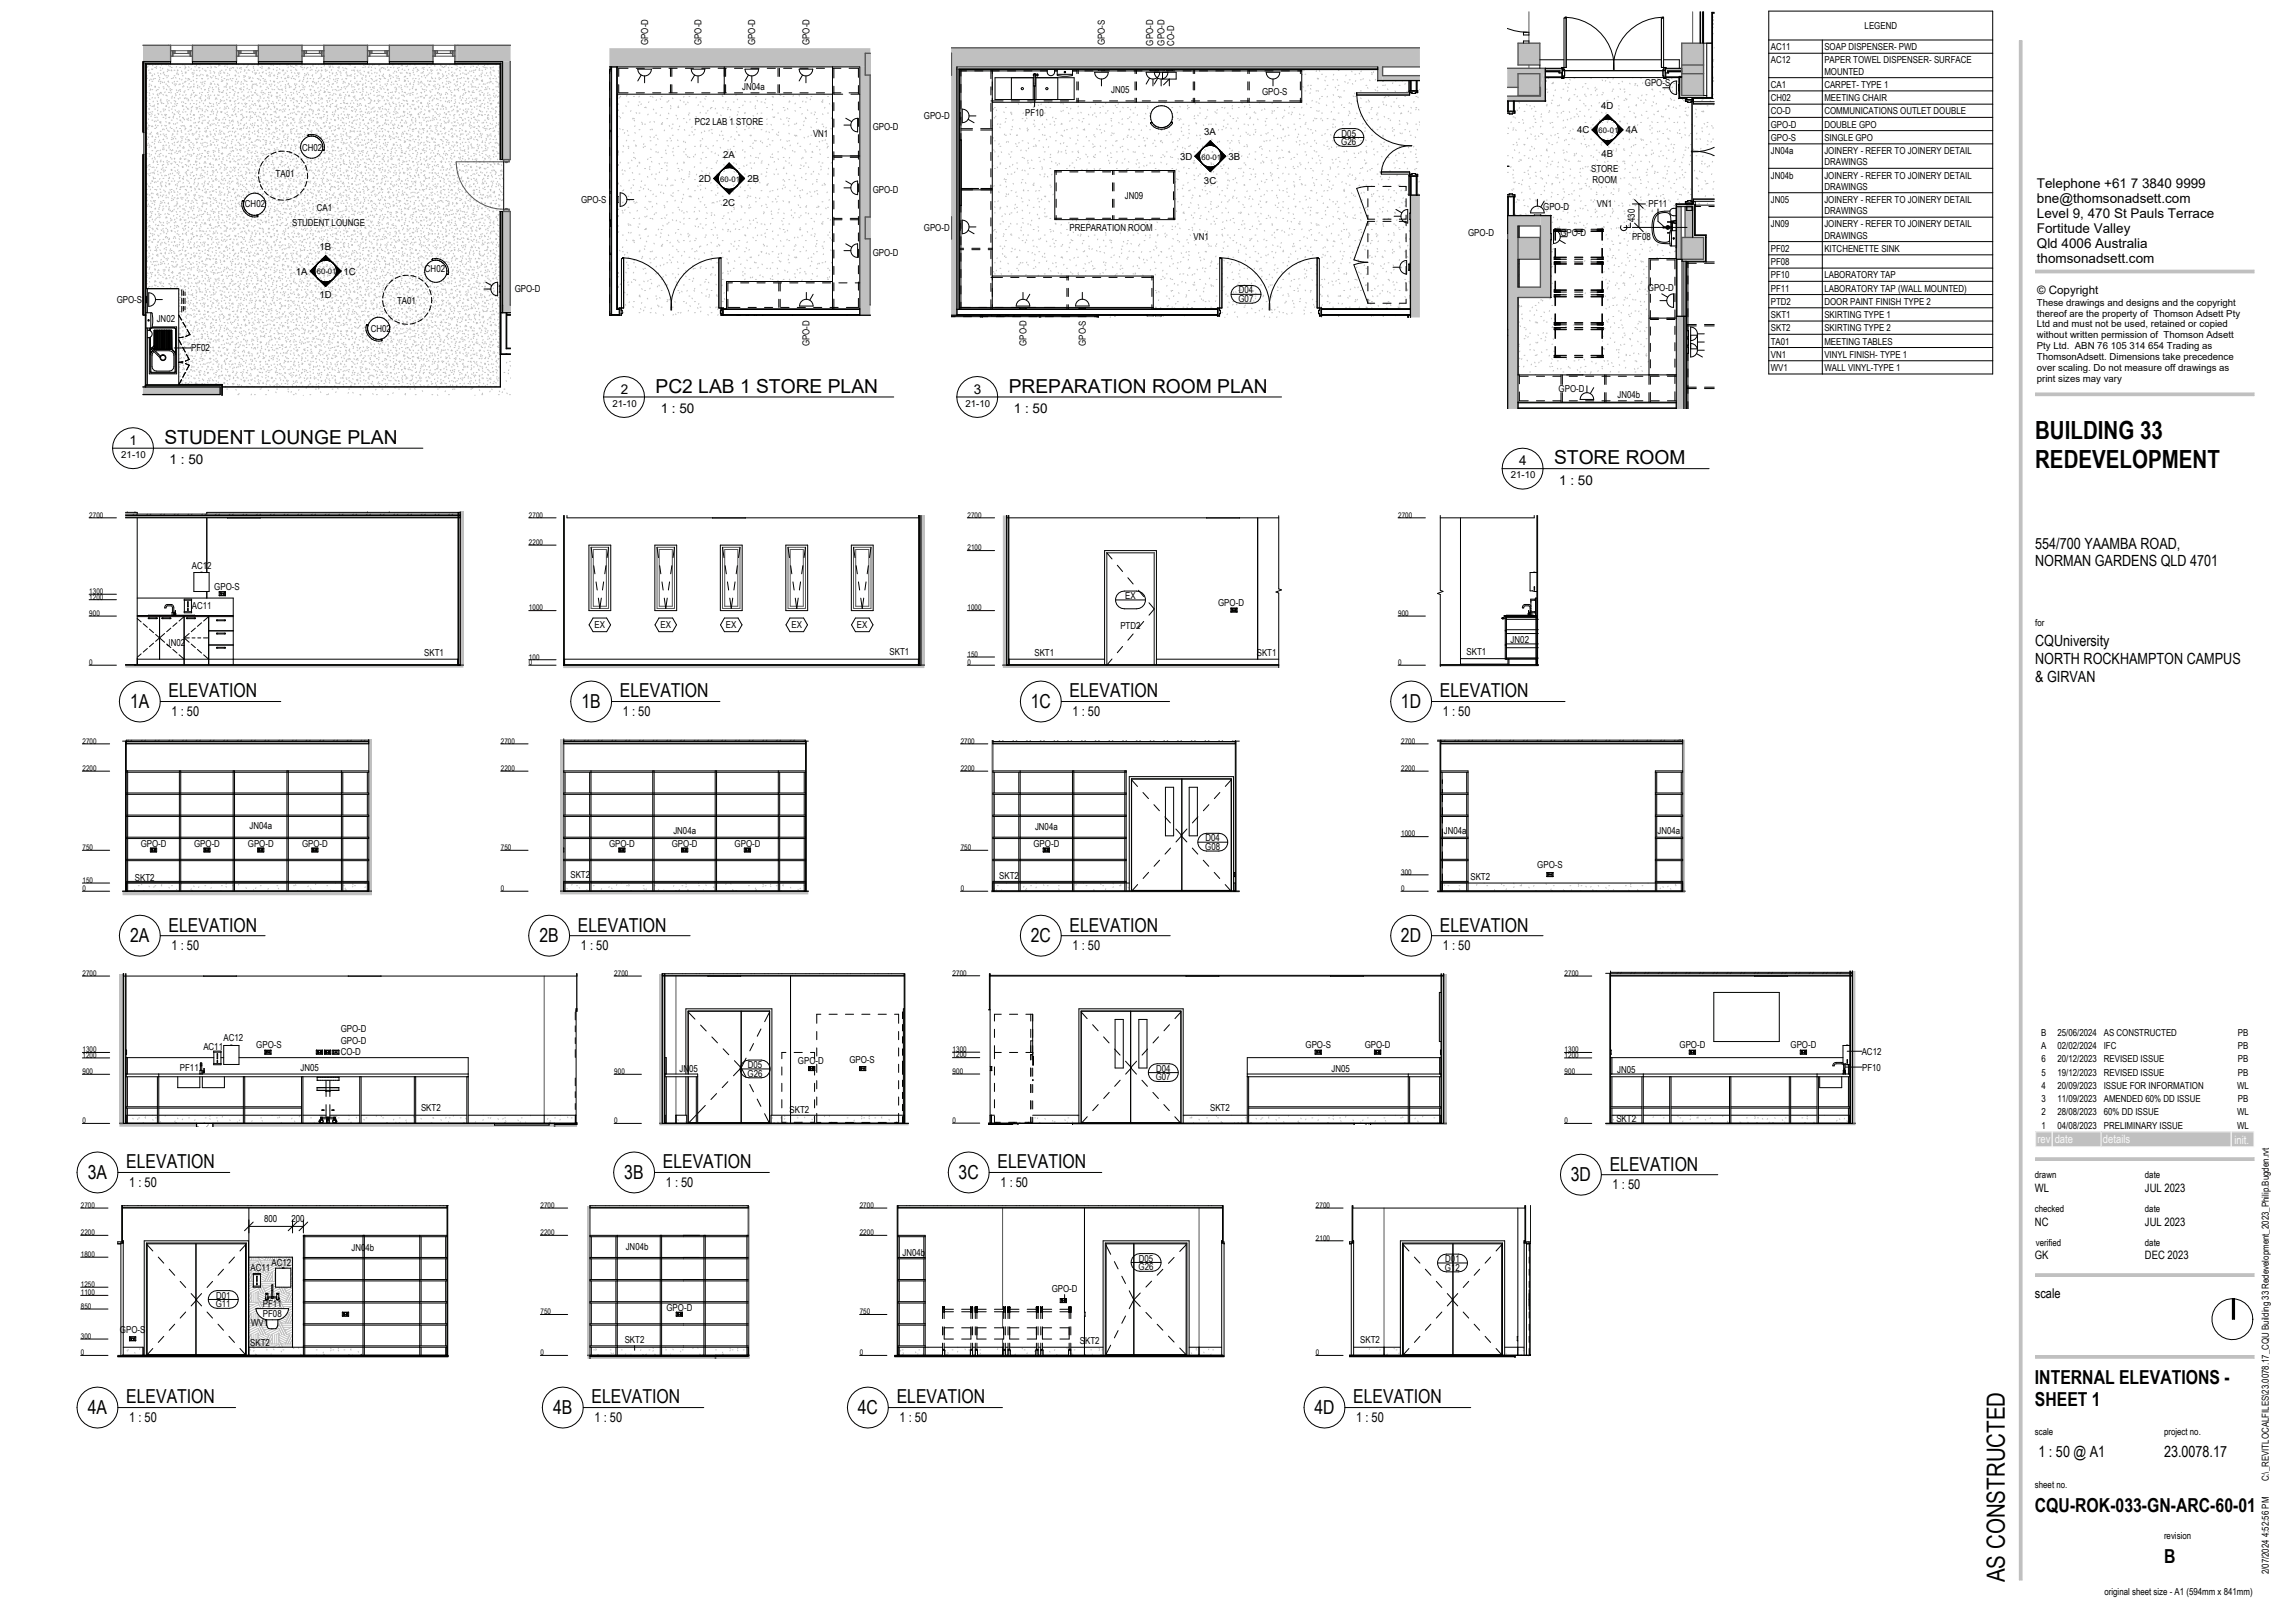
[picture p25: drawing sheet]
<svg xmlns="http://www.w3.org/2000/svg" width="841mm" height="594mm" viewBox="0 0 841 594" stroke-linecap="round" stroke-linejoin="round" font-family="sans-serif">
<defs><g id="words">
<g font-size="9.2">
<text x="745.8" y="160.9">BUILDING 33</text>
<text x="745.8" y="171.4">REDEVELOPMENT</text>
<text x="734.6" y="579.8" transform="rotate(-90 734.6 579.8)">AS CONSTRUCTED</text>
</g>
<g font-size="7.1">
<text x="240.2" y="143.9">PC2 LAB 1 STORE PLAN</text>
<text x="369.6" y="143.9">PREPARATION ROOM PLAN</text>
<text x="60.3" y="162.7">STUDENT LOUNGE PLAN</text>
<text x="569.5" y="170.2">STORE ROOM</text>
<text x="61.8" y="255.5">ELEVATION</text>
<text x="227.2" y="255.5">ELEVATION</text>
<text x="392" y="255.5">ELEVATION</text>
<text x="527.7" y="255.5">ELEVATION</text>
<text x="47.7" y="259.5">1A</text>
<text x="213.1" y="259.5">1B</text>
<text x="377.7" y="259.5">1C</text>
<text x="513.4" y="259.5">1D</text>
<text x="61.8" y="341.3">ELEVATION</text>
<text x="211.8" y="341.3">ELEVATION</text>
<text x="392" y="341.3">ELEVATION</text>
<text x="527.7" y="341.3">ELEVATION</text>
<text x="47.7" y="345.3">2A</text>
<text x="197.7" y="345.3">2B</text>
<text x="377.7" y="345.3">2C</text>
<text x="513.4" y="345.3">2D</text>
<text x="46.3" y="428.1">ELEVATION</text>
<text x="242.9" y="428.1">ELEVATION</text>
<text x="365.6" y="428.1">ELEVATION</text>
<text x="589.9" y="428.9">ELEVATION</text>
<text x="32.1" y="432.1">3A</text>
<text x="228.8" y="432.1">3B</text>
<text x="351.3" y="432.1">3C</text>
<text x="575.6" y="432.9">3D</text>
<text x="745.7" y="507.2">INTERNAL ELEVATIONS -</text>
<text x="46.3" y="514.3">ELEVATION</text>
<text x="216.8" y="514.3">ELEVATION</text>
<text x="328.6" y="514.3">ELEVATION</text>
<text x="495.9" y="514.3">ELEVATION</text>
<text x="745.7" y="515.2">SHEET 1</text>
<text x="32.1" y="518.3">4A</text>
<text x="202.7" y="518.3">4B</text>
<text x="314.3" y="518.3">4C</text>
<text x="481.6" y="518.3">4D</text>
<text x="745.7" y="554.2">CQU-ROK-033-GN-ARC-60-01</text>
<text x="793" y="572.8">B</text>
</g>
<g font-size="5.6">
<text x="745.8" y="201">554/700 YAAMBA ROAD,</text>
<text x="745.8" y="207.6">NORMAN GARDENS QLD 4701</text>
<text x="745.8" y="236.6">CQUniversity</text>
<text x="745.8" y="243.2">NORTH ROCKHAMPTON CAMPUS</text>
<text x="745.8" y="249.7">&amp; GIRVAN</text>
<text x="747" y="533.9">1 : 50 @ A1</text>
<text x="793" y="533.9">23.0078.17</text>
</g>
<g font-size="4.9">
<text x="746.4" y="69">Telephone +61 7 3840 9999</text>
<text x="746.4" y="74.5">bne@thomsonadsett.com</text>
<text x="746.4" y="80">Level 9, 470 St Pauls Terrace</text>
<text x="746.4" y="85.5">Fortitude Valley</text>
<text x="746.4" y="91">Qld 4006 Australia</text>
<text x="746.4" y="96.5">thomsonadsett.com</text>
<text x="227.4" y="144.2">2</text>
<text x="356.9" y="144.2">3</text>
<text x="242.1" y="151.3">1 : 50</text>
<text x="371.5" y="151.3">1 : 50</text>
<text x="47.5" y="163">1</text>
<text x="62.2" y="170">1 : 50</text>
<text x="556.7" y="170.5">4</text>
<text x="571.4" y="177.5">1 : 50</text>
<text x="62.9" y="262.3">1 : 50</text>
<text x="228.3" y="262.3">1 : 50</text>
<text x="393" y="262.3">1 : 50</text>
<text x="528.7" y="262.3">1 : 50</text>
<text x="62.9" y="348.1">1 : 50</text>
<text x="212.9" y="348.1">1 : 50</text>
<text x="393" y="348.1">1 : 50</text>
<text x="528.7" y="348.1">1 : 50</text>
<text x="47.3" y="434.9">1 : 50</text>
<text x="244" y="434.9">1 : 50</text>
<text x="366.6" y="434.9">1 : 50</text>
<text x="591" y="435.7">1 : 50</text>
<text x="745.7" y="475.5">scale</text>
<text x="47.3" y="521">1 : 50</text>
<text x="217.9" y="521">1 : 50</text>
<text x="329.7" y="521">1 : 50</text>
<text x="497" y="521">1 : 50</text>
</g>
<g font-size="4.2">
<text x="746.5" y="107.7">© Copyright</text>
<text x="745.7" y="436.8">WL</text>
<text x="786" y="436.8">JUL 2023</text>
<text x="745.7" y="449.1">NC</text>
<text x="786" y="449.1">JUL 2023</text>
<text x="745.7" y="461.5">GK</text>
<text x="786" y="461.5">DEC 2023</text>
</g>
<g font-size="4.2" fill="#fafafa">
<text x="746.6" y="419">rev</text>
<text x="752.9" y="419">date</text>
<text x="770.6" y="419">details</text>
<text x="818.8" y="419.1">init.</text>
</g>
<g font-size="3.5">
<text x="683.3" y="10.7">LEGEND</text>
<text x="237.5" y="16.5" transform="rotate(-90 237.5 16.5)">GPO-D</text>
<text x="257.1" y="16.5" transform="rotate(-90 257.1 16.5)">GPO-D</text>
<text x="276.8" y="16.5" transform="rotate(-90 276.8 16.5)">GPO-D</text>
<text x="296.6" y="16.5" transform="rotate(-90 296.6 16.5)">GPO-D</text>
<text x="404.9" y="16.6" transform="rotate(-90 404.9 16.6)">GPO-S</text>
<text x="422.6" y="16.7" transform="rotate(-90 422.6 16.7)">GPO-D</text>
<text x="426.8" y="16.7" transform="rotate(-90 426.8 16.7)">GPO-D</text>
<text x="430.2" y="16.7" transform="rotate(-90 430.2 16.7)">CO-D</text>
<text x="648.9" y="18.4">AC11</text>
<text x="648.9" y="23.3">AC12</text>
<text x="668.5" y="18.4">SOAP DISPENSER- PWD</text>
<text x="668.5" y="23.3">PAPER TOWEL DISPENSER- SURFACE</text>
<text x="668.5" y="27.4">MOUNTED</text>
<text x="272" y="33.2">JN04a</text>
<text x="407.2" y="34.1">JN05</text>
<text x="462.5" y="34.9">GPO-S</text>
<text x="602.8" y="31.6">GPO-S</text>
<text x="648.9" y="32.2">CA1</text>
<text x="668.5" y="32.2">CARPET- TYPE 1</text>
<text x="586.8" y="40">4D</text>
<text x="648.9" y="37.1">CH02</text>
<text x="648.9" y="41.9">CO-D</text>
<text x="668.5" y="37.1">MEETING CHAIR</text>
<text x="668.5" y="41.9">COMMUNICATIONS OUTLET DOUBLE</text>
<text x="254.7" y="45.9">PC2 LAB 1 STORE</text>
<text x="319.8" y="47.7">GPO-D</text>
<text x="338.6" y="43.8">GPO-D</text>
<text x="375.7" y="42.5">PF10</text>
<text x="648.9" y="46.8">GPO-D</text>
<text x="668.5" y="46.8">DOUBLE GPO</text>
<text x="297.9" y="50">VN1</text>
<text x="441.3" y="49.6">3A</text>
<text x="491.5" y="53.2">G26</text>
<text x="491.6" y="50.1">D05</text>
<text x="578" y="48.8">4C</text>
<text x="595.7" y="48.8">4A</text>
<text x="648.9" y="51.6">GPO-S</text>
<text x="668.5" y="51.6">SINGLE GPO</text>
<text x="110.7" y="55.2">CH02</text>
<text x="265" y="57.8">2A</text>
<text x="432.4" y="58.5">3D</text>
<text x="450.2" y="58.5">3B</text>
<text x="586.9" y="57.6">4B</text>
<text x="648.9" y="56.5">JN04a</text>
<text x="668.5" y="56.5">JOINERY - REFER TO JOINERY DETAIL</text>
<text x="101" y="65">TA01</text>
<text x="583" y="62.9">STORE</text>
<text x="648.9" y="65.4">JN04b</text>
<text x="668.5" y="60.6">DRAWINGS</text>
<text x="668.5" y="65.4">JOINERY - REFER TO JOINERY DETAIL</text>
<text x="256.1" y="66.7">2D</text>
<text x="273.9" y="66.7">2B</text>
<text x="319.8" y="70.7">GPO-D</text>
<text x="441.2" y="67.3">3C</text>
<text x="583.6" y="67">ROOM</text>
<text x="668.5" y="69.6">DRAWINGS</text>
<text x="89.8" y="75.9">CH02</text>
<text x="116.1" y="77.3">CA1</text>
<text x="212.9" y="74.4">GPO-S</text>
<text x="264.9" y="75.4">2C</text>
<text x="412.2" y="72.8">JN09</text>
<text x="565.5" y="77.1">GPO-D</text>
<text x="585.1" y="75.7">VN1</text>
<text x="604.1" y="75.7">PF11</text>
<text x="648.9" y="74.4">JN05</text>
<text x="668.5" y="74.4">JOINERY - REFER TO JOINERY DETAIL</text>
<text x="107.1" y="82.9">STUDENT LOUNGE</text>
<text x="599.1" y="81.4" transform="rotate(-90 599.1 81.4)">430</text>
<text x="648.9" y="83.3">JN09</text>
<text x="668.5" y="78.5">DRAWINGS</text>
<text x="668.5" y="83.3">JOINERY - REFER TO JOINERY DETAIL</text>
<text x="338.6" y="84.7">GPO-D</text>
<text x="391.9" y="84.6">PREPARATION ROOM</text>
<text x="437.4" y="88">VN1</text>
<text x="538" y="86.5">GPO-D</text>
<text x="571.8" y="86.5">GPO-D</text>
<text x="598.1" y="88">PF08</text>
<text x="668.5" y="87.5">DRAWINGS</text>
<text x="117.1" y="91.7">1B</text>
<text x="319.8" y="93.7">GPO-D</text>
<text x="648.9" y="92.3">PF02</text>
<text x="668.5" y="92.3">KITCHENETTE SINK</text>
<text x="108.4" y="100.6">1A</text>
<text x="125.9" y="100.6">1C</text>
<text x="155.7" y="99.6">CH02</text>
<text x="648.9" y="97.1">PF08</text>
<text x="648.9" y="102">PF10</text>
<text x="668.5" y="102">LABORATORY TAP</text>
<text x="188.6" y="107">GPO-D</text>
<text x="454" y="107.5">D04</text>
<text x="603.9" y="106.7">GPO-D</text>
<text x="648.9" y="106.8">PF11</text>
<text x="668.5" y="106.8">LABORATORY TAP (WALL MOUNTED)</text>
<text x="42.8" y="111.1">GPO-S</text>
<text x="117" y="109.4">1D</text>
<text x="145.5" y="111.2">TA01</text>
<text x="453.9" y="110.7">G07</text>
<text x="648.9" y="111.7">PTD2</text>
<text x="668.5" y="111.7">DOOR PAINT FINISH TYPE 2</text>
<text x="746.4" y="112.1">These drawings and designs and the copyright</text>
<text x="57.4" y="118">JN02</text>
<text x="648.9" y="116.5">SKT1</text>
<text x="668.5" y="116.5">SKIRTING TYPE 1</text>
<text x="746.4" y="116">thereof are the property of Thomson Adsett Pty</text>
<text x="746.4" y="120">Ltd and must not be used, retained or copied</text>
<text x="135.9" y="121.5">CH02</text>
<text x="648.9" y="121.4">SKT2</text>
<text x="668.5" y="121.4">SKIRTING TYPE 2</text>
<text x="746.4" y="124">without written permission of Thomson Adsett</text>
<text x="70" y="128.8">PF02</text>
<text x="296.6" y="127" transform="rotate(-90 296.6 127)">GPO-D</text>
<text x="376.2" y="126.8" transform="rotate(-90 376.2 126.8)">GPO-D</text>
<text x="397.9" y="126.7" transform="rotate(-90 397.9 126.7)">GPO-S</text>
<text x="648.9" y="126.2">TA01</text>
<text x="648.9" y="131.1">VN1</text>
<text x="668.5" y="126.2">MEETING TABLES</text>
<text x="668.5" y="131.1">VINYL FINISH- TYPE 1</text>
<text x="746.4" y="127.9">Pty Ltd. ABN 76 105 314 654 Trading as</text>
<text x="746.4" y="131.9">ThomsonAdsett. Dimensions take precedence</text>
<text x="648.9" y="135.9">WV1</text>
<text x="668.5" y="135.9">WALL VINYL-TYPE 1</text>
<text x="746.4" y="135.9">over scaling. Do not measure off drawings as</text>
<text x="571.2" y="143.8">GPO-D</text>
<text x="746.4" y="139.8">print sizes may vary</text>
<text x="224.4" y="149">21-10</text>
<text x="353.8" y="149">21-10</text>
<text x="592.7" y="145.8">JN04b</text>
<text x="44.5" y="167.7">21-10</text>
<text x="553.7" y="175.2">21-10</text>
<text x="70.3" y="208.4">AC12</text>
<text x="78.5" y="216.3">GPO-S</text>
<text x="412.3" y="219.5">EX</text>
<text x="70.3" y="223.3">AC11</text>
<text x="446.4" y="222">GPO-D</text>
<text x="217.9" y="230.3">EX</text>
<text x="242" y="230.3">EX</text>
<text x="266" y="230.3">EX</text>
<text x="290" y="230.3">EX</text>
<text x="314" y="230.3">EX</text>
<text x="410.6" y="230.6">PTD2</text>
<text x="745.8" y="229.4">for</text>
<text x="61.1" y="236.9">JN02</text>
<text x="537.4" y="239.9">SKT1</text>
<text x="553.6" y="235.6">JN02</text>
<text x="155.4" y="240.2">SKT1</text>
<text x="326" y="240.1">SKT1</text>
<text x="379.1" y="240.2">SKT1</text>
<text x="460.5" y="240.2">SKT1</text>
<text x="91.4" y="303.7">JN04a</text>
<text x="246.7" y="305.8">JN04a</text>
<text x="379.3" y="304.1">JN04a</text>
<text x="529.1" y="305.8">JN04a</text>
<text x="607.4" y="305.8">JN04a</text>
<text x="51.6" y="310.2">GPO-D</text>
<text x="71.1" y="310.2">GPO-D</text>
<text x="90.8" y="310.2">GPO-D</text>
<text x="110.7" y="310.2">GPO-D</text>
<text x="223.2" y="310.4">GPO-D</text>
<text x="246.2" y="310.4">GPO-D</text>
<text x="269.2" y="310.4">GPO-D</text>
<text x="378.7" y="310.3">GPO-D</text>
<text x="441.7" y="311.4">G08</text>
<text x="441.8" y="308.3">D04</text>
<text x="49.4" y="322.7">SKT2</text>
<text x="209" y="321.9">SKT2</text>
<text x="366.2" y="322.1">SKT2</text>
<text x="538.8" y="322.4">SKT2</text>
<text x="563.3" y="318.2">GPO-S</text>
<text x="81.9" y="381.5">AC12</text>
<text x="124.8" y="378.2">GPO-D</text>
<text x="124.8" y="382.4">GPO-D</text>
<text x="615.5" y="383.9">GPO-D</text>
<text x="656.2" y="383.9">GPO-D</text>
<text x="748" y="379.6">B</text>
<text x="753.9" y="379.6">25/06/2024</text>
<text x="770.9" y="379.6">AS CONSTRUCTED</text>
<text x="820" y="379.6">PB</text>
<text x="74.5" y="384.6">AC11</text>
<text x="93.9" y="384.1">GPO-S</text>
<text x="124.9" y="386.6">CO-D</text>
<text x="311.3" y="389.6">GPO-S</text>
<text x="478.4" y="384.2">GPO-S</text>
<text x="500.1" y="384.2">GPO-D</text>
<text x="682.2" y="386.5">AC12</text>
<text x="748" y="384.5">A</text>
<text x="748.1" y="389.3">6</text>
<text x="753.9" y="389.3">20/12/2023</text>
<text x="753.9" y="384.5">02/02/2024</text>
<text x="770.9" y="389.3">REVISED ISSUE</text>
<text x="770.9" y="384.5">IFC</text>
<text x="820" y="389.3">PB</text>
<text x="820" y="384.5">PB</text>
<text x="65.9" y="392.5">PF11</text>
<text x="110.1" y="392.5">JN05</text>
<text x="249" y="393">JN05</text>
<text x="274" y="394.5">G26</text>
<text x="274.1" y="391.4">D05</text>
<text x="292.4" y="390">GPO-D</text>
<text x="423.5" y="395.9">G07</text>
<text x="423.6" y="392.7">D04</text>
<text x="487.9" y="392.7">JN05</text>
<text x="592.6" y="393.1">JN05</text>
<text x="682.4" y="392.3">PF10</text>
<text x="748.1" y="394.2">5</text>
<text x="753.9" y="394.2">19/12/2023</text>
<text x="770.9" y="394.2">REVISED ISSUE</text>
<text x="820" y="394.2">PB</text>
<text x="748.1" y="399">4</text>
<text x="753.9" y="399">20/09/2023</text>
<text x="770.9" y="399">ISSUE FOR INFORMATION</text>
<text x="819.8" y="399">WL</text>
<text x="154.3" y="407.2">SKT2</text>
<text x="289.3" y="408">SKT2</text>
<text x="443.4" y="407.1">SKT2</text>
<text x="748.1" y="403.9">3</text>
<text x="753.9" y="403.9">11/09/2023</text>
<text x="770.9" y="403.9">AMENDED 60% DD ISSUE</text>
<text x="820" y="403.9">PB</text>
<text x="592.3" y="411.3">SKT2</text>
<text x="748.1" y="413.6">1</text>
<text x="748.1" y="408.7">2</text>
<text x="753.9" y="413.6">04/08/2023</text>
<text x="753.9" y="408.7">28/08/2023</text>
<text x="770.9" y="413.6">PRELIMINARY ISSUE</text>
<text x="770.9" y="408.7">60% DD ISSUE</text>
<text x="819.8" y="413.6">WL</text>
<text x="819.8" y="408.7">WL</text>
<text x="745.7" y="431.7">drawn</text>
<text x="786" y="431.7">date</text>
<text x="96.8" y="448">800</text>
<text x="106.8" y="448">200</text>
<text x="745.7" y="444.2">checked</text>
<text x="786" y="444.2">date</text>
<text x="128.8" y="458.4">JN04b</text>
<text x="229.3" y="458">JN04b</text>
<text x="330.7" y="460.2">JN04b</text>
<text x="746" y="456.5">verified</text>
<text x="786" y="456.5">date</text>
<text x="91.8" y="465.8">AC11</text>
<text x="99.5" y="463.9">AC12</text>
<text x="417.2" y="465.4">G26</text>
<text x="417.3" y="462.3">D05</text>
<text x="529.5" y="465.6">G12</text>
<text x="529.6" y="462.5">D01</text>
<text x="385.4" y="473.6">GPO-D</text>
<text x="79.1" y="479">G11</text>
<text x="79.2" y="475.9">D01</text>
<text x="96.3" y="479">PF11</text>
<text x="92" y="485.9">WV1</text>
<text x="96.3" y="482.8">PF08</text>
<text x="244.2" y="480.3">GPO-D</text>
<text x="44" y="488.6">GPO-S</text>
<text x="91.7" y="493.1">SKT2</text>
<text x="228.9" y="492.3">SKT2</text>
<text x="395.7" y="492.3">SKT2</text>
<text x="498.4" y="492.2">SKT2</text>
<text x="745.7" y="525.9">scale</text>
<text x="793" y="525.9">project no.</text>
<text x="745.7" y="545.4">sheet no.</text>
<text x="831.5" y="542.9" transform="rotate(-90 831.5 542.9)">C:\_REVITLOCALFILES\23.0078.17_CQU Building 33 Redevelopment_2023_Philip.Bugden.rvt</text>
<text x="793" y="564">revision</text>
<text x="831.5" y="576.9" transform="rotate(-90 831.5 576.9)">2/07/2024 4:52:56 PM</text>
<text x="771.2" y="584.6">original sheet size - A1 (594mm x 841mm)</text>
</g>
<g font-size="2.8">
<text x="585.8" y="48.8">60-01</text>
<text x="440.3" y="58.5">60-01</text>
<text x="264" y="66.6">60-01</text>
<text x="116.1" y="100.6">60-01</text>
<text x="32.7" y="189.7">2700</text>
<text x="193.8" y="189.7">2700</text>
<text x="354.5" y="189.7">2700</text>
<text x="512.4" y="189.7">2700</text>
<text x="193.8" y="199.7">2200</text>
<text x="354.5" y="201.7">2100</text>
<text x="32.7" y="217.7">1300</text>
<text x="32.7" y="219.7">1200</text>
<text x="32.7" y="225.7">900</text>
<text x="193.8" y="223.7">1000</text>
<text x="354.5" y="223.7">1000</text>
<text x="512.4" y="225.7">900</text>
<text x="32.7" y="243.7">0</text>
<text x="193.8" y="241.7">100</text>
<text x="193.8" y="243.7">0</text>
<text x="354.5" y="240.7">150</text>
<text x="354.5" y="243.7">0</text>
<text x="512.4" y="243.7">0</text>
<text x="30.2" y="272.5">2700</text>
<text x="183.6" y="272.5">2700</text>
<text x="352.1" y="272.5">2700</text>
<text x="513.5" y="272.5">2700</text>
<text x="30.2" y="282.5">2200</text>
<text x="183.6" y="282.5">2200</text>
<text x="352.1" y="282.5">2200</text>
<text x="513.5" y="282.5">2200</text>
<text x="30.2" y="311.5">750</text>
<text x="183.6" y="311.5">750</text>
<text x="352.1" y="311.5">750</text>
<text x="513.5" y="306.5">1000</text>
<text x="30.2" y="323.5">150</text>
<text x="513.5" y="320.5">300</text>
<text x="30.2" y="326.5">0</text>
<text x="183.6" y="326.5">0</text>
<text x="352.1" y="326.5">0</text>
<text x="513.5" y="326.5">0</text>
<text x="30.3" y="357.6">2700</text>
<text x="225.1" y="357.6">2700</text>
<text x="349.1" y="357.5">2700</text>
<text x="573.4" y="357.6">2700</text>
<text x="30.3" y="385.6">1300</text>
<text x="30.3" y="387.6">1200</text>
<text x="349.1" y="385.5">1300</text>
<text x="349.1" y="387.5">1200</text>
<text x="573.4" y="385.6">1300</text>
<text x="573.4" y="387.6">1200</text>
<text x="30.3" y="393.6">900</text>
<text x="225.1" y="393.6">900</text>
<text x="349.1" y="393.5">900</text>
<text x="573.4" y="393.6">900</text>
<text x="30.3" y="411.6">0</text>
<text x="225.1" y="411.6">0</text>
<text x="349.1" y="411.5">0</text>
<text x="573.4" y="411.6">0</text>
<text x="29.6" y="442.6">2700</text>
<text x="198.1" y="442.6">2700</text>
<text x="315.1" y="442.6">2700</text>
<text x="482.2" y="442.6">2700</text>
<text x="29.6" y="452.6">2200</text>
<text x="198.1" y="452.6">2200</text>
<text x="315.1" y="452.6">2200</text>
<text x="482.2" y="454.6">2100</text>
<text x="29.6" y="460.6">1800</text>
<text x="29.6" y="471.6">1250</text>
<text x="29.6" y="474.6">1100</text>
<text x="29.6" y="479.6">850</text>
<text x="198.1" y="481.6">750</text>
<text x="315.1" y="481.6">750</text>
<text x="29.6" y="490.6">300</text>
<text x="29.6" y="496.6">0</text>
<text x="198.1" y="496.6">0</text>
<text x="315.1" y="496.6">0</text>
<text x="482.2" y="496.6">0</text>
</g>
</g></defs>
<path d="M52.5 48.6v8" fill="none" stroke="#c0c0c0" stroke-width=".37"/>
<g fill="#c0c0c0">
<path d="M167.8 16.6h19.3v6h-19.3z"/>
<path d="M184.2 111.8h2.9v2.8h-2.9z"/>
<path d="M52.4 16.6h9.3v6h-9.3z"/>
<path d="M52.4 141.8h28.3v2.8h-28.3z"/>
<path d="M184.2 77.5v34.3h2.8v-34.3zM184.2 22.6v35.9h2.8v-35.9z"/>
<path d="M68.9 18.6v1h.8v-1zM63.3 18.6v1h.8v-1z"/>
<path d="M69.7 18.6v2h.8v-2zM62.5 18.6v2h.8v-2z"/>
<path d="M93.1 18.6v1h.8v-1zM87.5 18.6v1h.8v-1z"/>
<path d="M93.9 18.6v2h.8v-2zM86.7 18.6v2h.8v-2z"/>
<path d="M117.1 18.6v1h.8v-1zM111.5 18.6v1h.8v-1z"/>
<path d="M117.9 18.6v2h.8v-2zM110.7 18.6v2h.8v-2z"/>
<path d="M141.1 18.6v1h.8v-1zM135.5 18.6v1h.8v-1z"/>
<path d="M141.9 18.6v2h.8v-2zM134.7 18.6v2h.8v-2z"/>
<path d="M165.1 18.6v1h.8v-1zM159.5 18.6v1h.8v-1z"/>
<path d="M165.9 18.6v2h.8v-2zM158.7 18.6v2h.8v-2z"/>
<path d="M184.6 76.7v.8h2v-.8zM184.6 58.5v.8h2v-.8z"/>
<path d="M185.4 76.4v.3h.4v-.3zM185.4 59.3v.2h.4v-.2z"/>
<path d="M166.7 16.6v6h1.1v-6zM142.7 16.6v6h16v-6zM118.7 16.6v6h16v-6zM94.7 16.6v6h16v-6zM70.5 16.6v6h16.2v-6zM61.7 16.6v6h.8v-6z"/>
</g>
<g fill="#f00">
<path d="M52.4 112.6h.3v.2h-.3z"/>
<path d="M52.4 112.8v.3z"/>
</g>
<path d="M52.4 113.1v2.1" fill="none" stroke="#f00" stroke-width=".37"/>
<path d="M52.4 112.8h.3v2.7h-.3z" fill="#f00"/>
<path d="M183.5 114.6v15.3M185.6 114.6v13.2" fill="none" stroke="#5bbf21" stroke-width=".37"/>
<g fill="#5bbf21">
<path d="M185.7 127.5h1.4v.3h-1.4z"/>
<path d="M183.6 129.6h3.5v.3h-3.5z"/>
<path d="M185.7 115.3h1.4v.2h-1.4z"/>
</g>
<g fill="#fff">
<path d="M81.5 141.8h101.9v-11.9h3.7v15h-105.6z"/>
<path d="M53.6 23.5v82.3h11.9v35.1h16v.9h101.9l-.1-64.3h1.3v-19h-1.3v-35zM134.3 119.1h.4l.1 .3a4 4 0 0 1 6.9-1.8 4 4 0 0 1-2.3 6.7l.6 .2a2.68 2.68 0 0 1-3.7-.2 4.5 4.5 0 0 1-2-5.2zM138.5 124.4h.4zM158.4 94.9a4.5 4.5 0 0 1 5.6 5.7l-.3-.4a4 4 0 0 1-6.9 2 4 4 0 0 1 2.2-6.8h-.5zM163.8 99.1v.4zM163.6 98.3l.1 .3zM88.8 73.6h.5v.3a4 4 0 0 1 6.9-1.8 4 4 0 0 1-2.3 6.8l.6 .2a2.68 2.68 0 0 1-3.6-.3 4.5 4.5 0 0 1-2.1-5.2zM93 78.9h.4zM113 49.5a4.5 4.5 0 0 1 5.6 5.6l-.4-.4a4 4 0 0 1-6.9 2 4 4 0 0 1 2.3-6.8h-.6zM118.3 53.7v.3zM118.1 52.9l.1 .2z"/>
</g>
<g fill="#5bbf21">
<path d="M183.4 77.5v37.1h.2v-37.1zM183.4 23.2v35.3h.2v-35.3z"/>
<path d="M166.7 23.2v.2h16.7v-.2zM142.7 23.2v.2h16v-.2zM118.7 23.2v.2h16v-.2zM94.7 23.2v.2h16v-.2zM70.5 23.2v.2h16.2v-.2zM53.2 23.2v.2h9.3v-.2z"/>
</g>
<path d="M53.4 23.4v92.1" fill="none" stroke="#5bbf21" stroke-width=".37"/>
<path d="M53.5 141h28v.2h-28z" fill="#5bbf21"/>
<g fill="#f00">
<path d="M52.4 56.6v.2z"/>
<path d="M52.4 56.6h.3v56h-.3z"/>
</g>
<path d="M52.4 56.8v56" fill="none" stroke="#f00" stroke-width=".37"/>
<path d="M52.4 48.3v.3zM52.4 22.6v.3z" fill="#f00"/>
<path d="M52.4 22.9v25.4M52.5 22.6v26" fill="none" stroke="#f00" stroke-width=".37"/>
<path d="M53.4 115.5v25.7" fill="none" stroke="#5bbf21" stroke-width=".37"/>
<path d="M81.2 141.2h.3v3.7h-.3z" fill="#5bbf21"/>
<g fill="none" stroke="#c0c0c0" stroke-width=".37">
<path d="M53.6 24l.2 .3M53.6 24.7h.4M53.6 27.8h.4M53.6 33.9h.4M53.6 35.9h.4M53.6 39h.4M53.7 33.3l-.1 .2M53.9 28.5l.2 .3M54 36.9l-.2 .3M54.3 24.2l-.2 .3M54.6 39.9l.1 .3M54.6 23.7h.4"/>
<path d="M54.6 26.8h.4M54.6 30.8h.4M54.6 34.9h.4M54.6 37.9h.4M54.6 25.6l-.1 .3M54.7 33.9l.1 .3M54.7 39.7l-.2 .3M54.7 31.5l-.1 .3M54.8 36.2l.2 .3M54.9 29.2l-.2 .3M54.9 38.5l.2 .3M55 32.6l.2 .2"/>
<path d="M55.1 32.9l-.2 .3M55.1 26.6l.2 .3M55.3 28.9l.1 .3M55.4 31.2l.2 .3M55.5 25.2l.2 .3M55.7 27.8h.3M55.7 29.8h.3M55.7 32.9h.3M55.7 39h.3M55.9 35.7l-.2 .3M55.9 23.9l.1 .3M55.9 27.5l-.2 .3"/>
<path d="M56 25.2l-.1 .3M56.1 34.3l.1 .3M56.2 37.1l-.1 .2M56.3 28.9l-.2 .3M56.3 38.9l.2 .2M56.5 27l.2 .3M56.6 38.4l-.2 .3M56.7 24.7h.3M56.7 28.8h.3M56.7 31.8h.3M56.7 35.9h.3M56.7 40h.3"/>
<path d="M56.8 31.5l.2 .3M57 23.5l-.1 .2M57 31.6l-.2 .3M57.3 24.2l.1 .3M57.4 33l-.2 .3M57.4 24.8l-.1 .3M57.6 37l.1 .2M57.7 23.7h.3M57.7 26.8h.3M57.7 32.9h.3M57.7 34.9h.3M57.7 37.9h.3"/>
<path d="M57.7 39.2l.2 .3M57.8 34.4l-.2 .3M58 35.6l.1 .3M58 38.1l-.2 .3M58.1 29.6l.1 .3M58.2 27.6l-.2 .3M58.2 31.9l.2 .3M58.3 34.2l.2 .3M58.4 28.3l.2 .2M58.5 29l-.1 .3M58.7 24.6l.1 .3M58.7 25.7h.3"/>
<path d="M58.7 29.8h.3M58.7 33.9h.3M58.7 36.9h.3M58.8 26.9l.2 .3M58.9 30.4l-.2 .3M59 37.3l.1 .3M59 36.3l-.2 .3M59.1 34l-.1 .3M59.3 23.6l-.2 .3M59.4 37.7l-.2 .3M59.4 30l.2 .3M59.7 25l-.2 .3"/>
<path d="M59.7 34.6l.2 .2M59.7 26.8h.4M59.7 28.8h.4M59.7 31.8h.4M59.7 37.9h.4M59.7 40h.4M60.1 26.4l-.2 .2M60.2 32.3l-.2 .3M60.2 27.2l.1 .3M60.3 30l-.2 .3M60.5 40l.2 .3M60.5 33.7l-.1 .3"/>
<path d="M60.7 23.7h.4M60.7 27.8h.4M60.7 30.8h.4M60.7 34.9l.6 .3M60.7 39h.4M60.9 38.6l.1 .3M61 32.7l.1 .2M61.2 37.2l.2 .3M61.3 36.4l-.2 .3M61.3 28.3l-.2 .2M61.3 31.3l.2 .3M61.4 25.3l.2 .3"/>
<path d="M61.4 26l-.1 .3M61.6 27.6l.1 .3M61.6 37.8l-.1 .3M61.7 29.6l-.2 .3M61.7 29.9l.2 .3M61.7 25.7h.4M61.7 31.8h.4M61.7 33.9h.4M61.7 36.9h.4M61.8 24l.2 .3M62 39.2l-.2 .3M62.3 33l.2 .3"/>
<path d="M62.4 32.4l-.1 .3M62.5 24.2l-.2 .3M62.6 37.6l.2 .3M62.8 24.7h.3M62.8 28.8h.3M62.8 32.9h.3M62.8 35.9h.3M62.8 40h.3M62.8 33.8l-.2 .3M62.8 25.7l.2 .3M62.8 25.6l-.1 .3M63.1 30.3l.2 .2"/>
<path d="M63.2 35.2l-.2 .3M63.4 38.8l-.2 .3M63.6 28.4l-.2 .3M63.8 25.7h.3M63.8 27.8h.3M63.8 30.8h.3M63.8 36.9h.3M63.8 39h.3M63.9 35.7l.1 .3M63.9 29.8l-.1 .3M64 37.9l.2 .3M64.2 34.3l.2 .3"/>
<path d="M64.3 31.2l-.1 .3M64.3 28.4l.2 .2M64.4 37.1l-.1 .3M64.5 30.6l.1 .3M64.6 34.8l-.2 .3M64.6 32.9l.2 .3M64.7 27l.2 .3M64.7 24.4l-.1 .3M64.8 38.5l-.2 .3M64.8 26.8h.3M64.8 29.8h.3M64.8 33.9h.3"/>
<path d="M64.8 37.9h.3M65.1 23.5v.1M65.1 25.6l.2 .3M65.1 25.8l-.2 .2M65.3 36l.1 .3M65.5 27.1l-.2 .3M65.6 33.1l-.2 .3M65.7 30.8l-.2 .3M65.7 28.7l.2 .3M65.8 24.7h.3M65.8 30.8h.3M65.8 32.9h.3"/>
<path d="M65.8 35.9h.3M65.9 34.4l-.1 .3M66 33.3l.2 .3M66.5 26l.1 .2M66.7 37.2l-.2 .3M66.7 29l-.1 .3M66.8 38.7l.2 .3M66.8 23.7h.4M66.8 27.8h.4M66.8 31.8h.4M66.8 34.9h.4M66.8 39h.4"/>
<path d="M66.9 26.8l-.2 .3M67.1 38.6l-.2 .3M67.1 30.4l-.2 .3M67.2 37.3l.1 .3M67.3 31.4l.1 .3M67.4 33.6l.2 .3M67.5 35.9l.2 .3M67.6 30l.2 .3M67.7 24.1l.2 .2M67.8 33.2l-.1 .3M67.8 24.7h.4M67.8 26.8h.4"/>
<path d="M67.8 29.8h.4M67.8 35.9h.4M67.8 37.9h.4M67.9 26.3l.1 .3 .2-.2M67.9 25l-.2 .3M68 28.6l.2 .3M68.2 39.1l.1 .2M68.2 34.6l-.2 .3M68.6 36l-.2 .3M68.6 31.7l.2 .3M68.8 39.6l-.1 .3M68.9 25.7h.3"/>
<path d="M68.9 28.8h.3M68.9 32.9h.3M68.9 36.9h.3M68.9 40h.3M68.9 36.3l.2 .3M69 29.2l-.2 .3M69.1 24.4l.2 .3M69.4 30.6l-.2 .2M69.4 29l.2 .3M69.7 31.9l-.1 .3M69.8 37.9l-.1 .3M69.9 23.7h.3"/>
<path d="M69.9 29.8h.3M69.9 31.8h.3M69.9 34.9h.3M70 35.6l-.2 .3M70.1 25.1l-.1 .3M70.2 34.4l.1 .3M70.2 39.3l-.2 .2M70.3 36.6l.2 .3M70.4 38.9l.2 .3M70.5 26.5l-.2 .3M70.5 33l.2 .3M70.6 27.1l.2 .3"/>
<path d="M70.8 29.3l.1 .3M70.9 27.9l-.2 .3M70.9 26.8h.3M70.9 30.8h.3M70.9 33.9h.3M70.9 37.9h.3M70.9 31.6l.2 .3M71 33.8l-.2 .3M71 25.7l.2 .3M71.1 31.6l-.1 .3M71.4 35.2l-.2 .3M71.4 24.3l.2 .3"/>
<path d="M71.6 34.8l.1 .2M71.8 39.3l.2 .3M71.9 23.7h.3M71.9 25.7h.3M71.9 28.8h.3M71.9 34.9h.3M71.9 36.9h.3M71.9 40h.3M72 27.4l.2 .3M72 23.9l-.1 .3M72.1 38l-.2 .3M72.1 29.8l-.1 .3"/>
<path d="M72.3 27.5l-.2 .3M72.3 32l.2 .3M72.5 39.4l-.2 .3M72.5 31.2l-.2 .3M72.8 24.7l.1 .3M72.9 24.7h.4M72.9 27.8h.4M72.9 31.8h.4M72.9 35.9h.4M72.9 39h.4M73.1 37.4l.1 .3M73.2 39.7l.2 .3"/>
<path d="M73.3 34l-.2 .3M73.3 25.8l-.2 .3M73.4 23.5l-.1 .3M73.5 36l.1 .3M73.6 30.1l.1 .3M73.6 35.4l-.1 .3M73.7 27.2l-.2 .3M73.7 32.3l.2 .3M73.8 34.6l.2 .3M73.9 28.7l.2 .3M73.9 28.8h.4M73.9 30.8h.4"/>
<path d="M73.9 33.9h.4M73.9 40h.4M74 36.8l-.2 .2M74.2 25l.1 .3M74.3 27.3l.2 .3M74.4 30l-.2 .2M74.5 37.8l.1 .3M74.8 31.3l-.2 .3M74.9 30.5l.2 .2M75 25.7h.3M75 29.8h.3M75 32.9h.3"/>
<path d="M75 36.9h.3M75.2 32.7l-.2 .3M75.2 35l.2 .3M75.3 38.6l-.2 .3M75.4 36.4l-.2 .3M75.6 25.9l-.2 .3M75.7 27.7l.2 .3M75.9 27.3l-.1 .3M76 24.7h.3M76 27.8h.3M76 33.9h.3M76 35.9h.3"/>
<path d="M76 39h.3M76.3 28.7l-.2 .3M76.4 39l.1 .3M76.4 34.6l-.2 .3M76.5 33.1l.1 .3M76.5 32.4l-.1 .2M76.6 35.4l.2 .3M76.7 37.6l.2 .3M76.8 36l-.2 .3M76.8 31.7l.2 .3M76.9 25.8l.2 .3M77 23.5l-.1 .1"/>
<path d="M77 23.7h.3M77 26.8h.3M77 30.8h.3M77 34.9h.3M77 37.9h.3M77.1 28.1l.1 .2M77.2 30.3l.2 .3M77.3 24.4l.2 .3M77.5 24.7l-.2 .3M77.5 38.8l-.1 .3M77.6 30.6l-.2 .3M77.7 28.3l-.2 .3"/>
<path d="M77.9 33.5l.1 .3M77.9 32l-.1 .3M78 27.8h.3M78 29.8h.3M78 32.9h.3M78 39h.3M78.1 38l.2 .3M78.3 26.2l.2 .2M78.6 30.7l.2 .3M78.7 34.8l-.2 .2M78.7 26.6l-.2 .3M78.8 24.3l-.1 .3"/>
<path d="M79 24.7h.4M79 28.8h.4M79 31.8h.4M79 35.9h.4M79 40h.4M79 36.1l-.1 .3M79.1 28l-.2 .2M79.1 23.5l.1 .2M79.4 36.1l.1 .3M79.4 37.5l-.2 .3M79.5 38.4l.2 .3M79.7 34.7l.2 .3"/>
<path d="M79.8 30.7l-.1 .3M79.8 28.8l.2 .3M80 31.1l.2 .3M80 23.7h.4M80 26.8h.4M80 32.9h.4M80 34.9h.4M80 37.9h.4M80.1 33.3l.2 .3M80.2 32.1l-.2 .3M80.2 27.4l.2 .3M80.2 23.9l-.1 .3"/>
<path d="M80.5 23.8l.1 .2M80.6 33.5l-.2 .3M80.6 26l.2 .3M80.7 39.4l-.2 .3M80.8 36.5l.1 .3M80.8 37.2l-.2 .3M81 26.7l-.2 .3M81.1 25.7h.3M81.1 29.8h.3M81.1 33.9h.3M81.1 36.9h.3M81.2 29.2l.2 .3"/>
<path d="M81.3 28.1l-.1 .3M81.5 33.7l.2 .3M81.7 29.5l-.1 .3M81.8 35.4l-.1 .3M82 33.1l-.2 .3M82 26.4l.1 .3M82.1 26.8h.3M82.1 28.8h.3M82.1 31.8h.3M82.1 37.9h.3M82.1 40h.3M82.2 36.8l-.2 .3"/>
<path d="M82.3 39.1l.2 .3M82.5 24.1l-.2 .3M82.7 37.7l.1 .3M82.8 31.8l.1 .3M82.9 25.5l-.2 .2M82.9 34.1l.2 .3M82.9 39.6l-.1 .3M83 31.4l-.2 .3M83 36.3l.2 .3M83.1 23.7h.3M83.1 27.8h.3M83.1 30.8h.3"/>
<path d="M83.1 34.9h.3M83.1 39h.3M83.1 29.1l-.2 .3M83.1 30.4l.2 .3M83.2 24.5l.2 .3M83.3 32.8l-.1 .3M83.4 26.8l.1 .3M83.5 29l.2 .3M83.7 39.5l.1 .3M84.1 35.5l-.2 .3M84.1 25.7h.3M84.1 31.8h.3"/>
<path d="M84.1 33.9h.3M84.1 36.9h.3l-.1 .3M84.1 27.3l-.1 .3M84.1 32.2l.2 .3M84.3 25.1l-.2 .3M84.4 36.7l.2 .3M84.5 28.7l-.2 .3M84.6 24.9l.2 .3M84.8 38.3l-.1 .3M84.9 29.4l.2 .3M85.1 24.7h.4M85.1 28.8h.4"/>
<path d="M85.1 32.9h.4M85.1 35.9h.4M85.1 40h.4M85.2 23.5l-.1 .1M85.2 31.5l-.1 .3M85.6 32.9l-.2 .3M85.6 24.7l-.1 .3M85.7 34.8l.1 .3M85.8 37.1l.2 .3M85.9 39.4l.2 .2M86 34.3l-.2 .3M86 33.4l.2 .3"/>
<path d="M86.1 25.7h.4M86.1 27.8h.4M86.1 30.8h.4M86.1 36.9h.4M86.1 39h.4M86.1 27.5l.2 .3M86.2 37.9l-.1 .3M86.3 29.8l.1 .3M86.4 27.5l-.2 .3M86.4 32l.2 .3M86.5 26.1l.2 .3M86.8 28.9l-.2 .3"/>
<path d="M86.9 24.7l.2 .3M87.1 35.2l.1 .3M87.1 30.3l-.1 .2M87.1 26.8h.4M87.1 29.8h.4M87.1 33.9h.4M87.1 37.9h.4M87.2 36.2l-.1 .3M87.3 39.7l.2 .3M87.4 33.9l-.2 .3M87.5 23.5l-.1 .2M87.5 27.9l.2 .3"/>
<path d="M87.6 37.6l-.2 .3M87.8 32.4l.2 .3M87.9 24.8l-.2 .3M88.2 24.7h.3M88.2 30.8h.3M88.2 32.9h.3M88.2 35.9h.3M88.3 25.1l.1 .3M88.3 26.2l-.2 .3M88.4 32.2l-.2 .2M88.5 29.9l-.1 .3M88.6 37.8l.2 .3"/>
<path d="M88.8 33.5l-.2 .3M89 36.4l.1 .3M89.1 30.5l.1 .3M89.2 23.7h.3M89.2 27.8h.3M89.2 31.8h.3M89.2 34.9h.3M89.2 39h.3M89.2 32.8l.2 .3M89.3 35.1l.2 .2M89.4 29.1l.2 .3M89.5 36.3l-.2 .3"/>
<path d="M89.5 28.1l-.1 .3M89.7 25.5l.1 .3M89.7 25.9l-.2 .3M89.8 27.7l.2 .3M89.9 37.7l-.2 .3M89.9 29.5l-.2 .3M90 38.2l.1 .3M90.2 24.7h.3M90.2 26.8h.3M90.2 29.8h.3M90.2 35.9h.3M90.2 37.9h.3"/>
<path d="M90.2 39.1l-.1 .3M90.4 30.9l.2 .3M90.7 32.3l-.2 .3M90.7 24.1l-.2 .3M90.7 35.4l.2 .3M90.9 23.6l.2 .3M91 33.7l-.1 .3M91.1 25.5l-.2 .3M91.2 28.1l.2 .3M91.2 25.7h.3M91.2 28.8h.3M91.2 32.9h.3"/>
<path d="M91.2 36.9h.3M91.2 40h.3M91.4 35.1l-.2 .3M91.6 38.7l-.1 .3M91.8 28.3l-.2 .3M91.9 39.5l.1 .2M92 33.5l.1 .3M92.1 35.8l.2 .3M92.2 29.7l-.2 .2M92.2 23.7h.4M92.2 29.8h.4M92.2 31.8h.4"/>
<path d="M92.2 34.9h.4M92.2 38.1l.2 .3M92.3 32.1l.2 .3M92.4 26.2l.2 .3M92.5 31l-.1 .3M92.6 28.5l.1 .3M92.6 37l-.1 .3M92.7 30.8l.2 .2M92.8 34.7l-.2 .3M92.8 24.8l.2 .3M93 24.2l-.2 .3M93 38.4l-.1 .2"/>
<path d="M93.2 23.5l.1 .2M93.2 26.8h.4M93.2 30.8h.4M93.2 33.9h.4M93.2 37.9h.4M93.3 25.6l-.1 .3M93.4 33.9l.1 .3M93.6 38.4l.2 .3M93.7 27l-.2 .3M93.8 32.9l-.2 .3M93.8 26.6l.2 .3M93.9 30.7l-.1 .3"/>
<path d="M94.1 31.1l.2 .3M94.2 34.3l-.2 .3M94.3 23.7h.3M94.3 25.7h.3M94.3 28.8h.3M94.3 34.9h.3M94.3 36.9h.3M94.3 40h.3M94.6 23.8l.1 .3M94.9 36.5l.1 .3M94.9 37.1l-.2 .3M95 28.9l-.2 .3"/>
<path d="M95 38.8l.2 .3M95.1 26.6l-.2 .3M95.2 35.2l.2 .2M95.3 24.7h.3M95.3 27.8h.3M95.3 31.8h.3M95.3 35.9h.3M95.3 39h.3M95.3 38.5l-.2 .3M95.3 30.3l-.1 .3M95.3 29.2l.2 .3M95.5 31.5l.2 .3"/>
<path d="M95.6 33.8l.2 .3M95.7 39.9l-.2 .3M95.7 27.8l.2 .3M96 24.2l.1 .3M96.1 33.1l-.2 .3M96.1 26.5l.2 .2M96.1 24.9l-.2 .3M96.3 36.9l.1 .3M96.3 28.8h.3M96.3 30.8h.3M96.3 33.9h.3M96.3 40h.3"/>
<path d="M96.4 34.5l-.1 .2M96.5 26.3l-.2 .3M96.7 29.6l.2 .3M96.8 35.8l-.2 .3M97 34.1l.2 .3M97 39.5l-.1 .3M97.2 29l-.1 .3M97.3 25.7h.3M97.3 29.8h.3M97.3 32.9h.3M97.3 36.9h.3M97.5 26.8l.1 .3"/>
<path d="M97.6 30.4l-.2 .3M97.8 39.6l.2 .2M98 31.8l-.2 .3M98.1 37.7l-.2 .3M98.2 38.2l.1 .3M98.2 35.5l-.2 .3M98.3 32.2l.1 .3M98.3 24.7h.4M98.3 27.8h.4M98.3 33.9h.4M98.3 35.9h.4M98.3 39h.4"/>
<path d="M98.4 25l-.2 .3M98.4 34.5l.2 .3M98.4 39.1l-.1 .3M98.5 36.8l.2 .3M98.6 30.9l.2 .2M98.7 24.9l.2 .3M98.7 26.4l-.1 .3M98.9 27.2l.1 .3M99 29.5l.2 .3M99.1 23.5l.2 .3M99.1 27.8l-.2 .3M99.2 39.9l.1 .3"/>
<path d="M99.2 33.7l-.2 .3M99.3 23.7h.4M99.3 26.8h.4M99.3 30.8h.4M99.3 34.9h.4M99.3 37.9h.4M99.4 31.4l-.2 .3M99.6 35.1l-.2 .3M99.6 32.6l.2 .3M99.9 37.1l.2 .3M100.1 25.3l.2 .3M100.3 23.8l-.2 .3"/>
<path d="M100.3 37.9l-.1 .3M100.4 27.8h.3M100.4 29.8h.3M100.4 32.9h.3M100.4 39h.3M100.4 29.7l-.2 .3M100.4 29.8l.2 .3M100.5 27.4l-.2 .3M100.7 39.3l-.2 .3M100.7 31.1l-.1 .3M101.2 35.3l.1 .2M101.3 37.5l.2 .3"/>
<path d="M101.3 34.1l.2-.2 .2 .3M101.4 24.7h.3M101.4 28.8h.3M101.4 31.8h.3M101.4 35.9h.3M101.4 40h.3M101.4 39.8l.2 .3M101.5 25.7l-.1 .3M101.6 23.5l-.1 .2M101.6 27.9l.2 .3M101.8 30.2l.1 .3M101.9 35.2l-.2 .3"/>
<path d="M101.9 27l-.2 .3M101.9 32.5l.2 .3M102 26.6l.2 .2M102.2 36.6l-.1 .3M102.4 23.7h.3M102.4 26.8h.3M102.4 32.9h.3M102.4 34.9h.3M102.4 37.9h.3M102.4 25.2l.2 .3M102.6 35.6l.1 .3M102.6 29.8l-.1 .3"/>
<path d="M103 31.2l-.2 .3M103 28.3l.2 .3M103.3 32.8l.2 .3M103.4 32.6l-.2 .3M103.4 25.7h.3M103.4 29.8h.3M103.4 33.9h.3M103.4 36.9h.3M103.5 38.5l-.2 .3M103.6 36.3l-.2 .2M103.8 25.5l.1 .3M103.8 25.8l-.2 .3"/>
<path d="M103.9 39.9l-.2 .3M104.1 38.3l.2 .3M104.2 27.2l-.2 .3M104.4 26.8h.4M104.4 28.8h.4M104.4 31.8h.4M104.4 37.9h.4M104.4 40h.4M104.5 36.9l.1 .3M104.5 28.6l-.1 .3M104.6 31l.1 .2M104.6 34.5l-.1 .3"/>
<path d="M104.7 33.2l.2 .3M104.8 32.2l-.2 .3M104.8 35.5l.2 .3M104.9 29.6l.2 .3M105 35.9l-.2 .3M105 23.6l.2 .3M105.2 25.9l.1 .3M105.3 28.2l.2 .3M105.4 23.7h.4M105.4 27.8h.4M105.4 30.8h.4M105.4 34.9h.4"/>
<path d="M105.4 39h.4M105.5 38.6l.1 .3M105.7 24.5l-.2 .3M105.7 38.7l-.1 .2M105.8 30.5l-.2 .3M105.9 28.2l-.1 .3M105.9 31.3l.2 .3M106.2 31.9l-.2 .2M106.2 35.9l.2 .2M106.4 24l.2 .3M106.5 25.7h.3M106.5 31.8h.3"/>
<path d="M106.5 33.9h.3M106.5 36.9h.3M106.7 28.5l.2 .3M106.9 34.6l-.2 .3M106.9 26.4l-.1 .3M107.1 24.2l-.2 .3M107.3 36l-.2 .3M107.3 27.8l-.2 .3M107.4 39.9l.1 .3M107.5 24.7h.3M107.5 28.8h.3M107.5 32.9h.3"/>
<path d="M107.5 35.9h.3M107.5 40h.3M107.5 34l.1 .3M107.6 36.2l.2 .3M107.6 37.4l-.1 .3M107.7 38.5l.2 .3M107.8 32.6l.2 .3M107.9 26.7l.2 .2M108.1 30.6l-.2 .3M108.1 28.9l.1 .3M108.2 31.2l.2 .3M108.3 25.3l.2 .3"/>
<path d="M108.4 32l-.1 .3M108.5 23.8l-.2 .3M108.5 25.7h.3M108.5 27.8h.3M108.5 30.8h.3M108.5 36.9h.3M108.5 39h.3M108.7 23.9l.2 .3M108.8 33.4l-.2 .3M108.9 34.3l.1 .3M108.9 39.3l-.2 .3M109 37l-.1 .3"/>
<path d="M109.1 38.9l.2 .3M109.2 26.6l-.2 .3M109.3 27l.2 .3M109.5 26.8h.3M109.5 29.8h.3M109.5 33.9h.3M109.5 37.9h.3M109.6 28l-.2 .3M109.6 31.6l.2 .3M109.9 29.4l-.1 .2M110 35.3l-.1 .3M110.1 24.2l.1 .3"/>
<path d="M110.2 33l-.2 .3M110.4 37l.1 .3M110.4 36.7l-.1 .3M110.5 24.7h.3M110.5 30.8h.3M110.5 32.9h.3M110.5 35.9h.3M110.5 39.2l.2 .3M110.7 23.9l-.1 .3M110.8 35.6l.1 .3M110.9 29.7l.1 .3M111 31.9l.2 .3"/>
<path d="M111.1 25.3l-.2 .3M111.1 34.2l.2 .3M111.2 39.4l-.2 .3M111.2 31.2l-.2 .3M111.2 28.3l.2 .3M111.3 29l-.1 .3M111.5 24.6l.1 .3M111.5 23.7h.4M111.5 27.8h.4M111.5 31.8h.4M111.5 34.9h.4M111.5 39h.4"/>
<path d="M111.6 32.6l-.2 .3M111.6 26.9l.2 .3M111.8 37.3l.1 .3M112.2 30l.2 .3M112.3 35.4l-.2 .3M112.4 27.2l-.2 .3M112.5 25l-.2 .2M112.5 34.6l.2 .3M112.5 24.7h.4M112.5 26.8h.4M112.5 29.8h.4M112.5 35.9h.4"/>
<path d="M112.5 37.9h.4M112.7 36.8l-.2 .3M112.7 28.6l-.1 .3M113 27.3l.2 .3M113.1 38.2l-.2 .3M113.3 40l.2 .3M113.5 31.4l-.2 .3M113.6 25.7h.3M113.6 28.8h.3M113.6 32.9h.3M113.6 36.9h.3M113.6 40h.3"/>
<path d="M113.7 38.6l.1 .3M113.8 32.7l.1 .3M113.8 32.8l-.1 .3M113.9 24.6l-.2 .3M113.9 34.9l.2 .3M114 37.2l.2 .3M114.1 31.3l.2 .3M114.2 34.2l-.2 .3M114.2 25.4l.2 .3M114.4 27.6l.1 .3M114.4 37.8l-.1 .3M114.5 29.9l.2 .3"/>
<path d="M114.6 23.7h.3M114.6 29.8h.3M114.6 31.8h.3M114.6 34.9h.3M114.6 24l.2 .3M114.6 27.4l-.1 .2M115 28.7l-.2 .3M115.2 33l.1 .3M115.4 30.1l-.2 .3M115.4 37.6l.2 .3M115.5 36.1l-.2 .2M115.6 26.8h.3"/>
<path d="M115.6 30.8h.3M115.6 33.9h.3M115.6 37.9h.3M115.6 33.8l-.2 .3M115.6 25.7l.2 .3M115.7 23.5l-.1 .1M115.8 37.4l-.1 .3M115.9 30.3l.2 .3M116.1 24.7l-.1 .3M116.5 26.1l-.2 .3M116.6 23.7h.3M116.6 25.7h.3"/>
<path d="M116.6 28.8h.3M116.6 34.9h.3M116.6 36.9h.3M116.6 40h.3M116.6 32l-.2 .3M116.7 35.7l.1 .3M116.8 29.8l-.2 .3M116.8 38l.2 .2M117 33.4l-.2 .3M117 34.3l.2 .3M117.1 28.4l.2 .3M117.3 30.6l.1 .3"/>
<path d="M117.4 32.9l.2 .3M117.5 27l.2 .3M117.6 24.7h.4M117.6 27.8h.4M117.6 31.8h.4M117.6 35.9h.4M117.6 39h.4M117.7 36.2l-.1 .3M117.8 28l-.2 .3M117.9 23.5v.1M117.9 25.6l.2 .3M117.9 25.7l-.2 .3"/>
<path d="M118.1 36.1l.1 .2M118.1 37.6l-.2 .3M118.1 29.4l-.1 .3M118.5 39l-.2 .3M118.5 28.7l.2 .3M118.6 28.8h.4M118.6 30.8h.4M118.6 33.9h.4M118.6 40h.4M118.8 33.3l.2 .3M118.9 32.2l-.2 .3M118.9 24l-.1 .3"/>
<path d="M119.3 33.6l-.2 .2M119.3 26l.1 .3M119.3 25.4l-.2 .3M119.6 38.7l.2 .3M119.6 34.9l-.1 .3M119.7 25.7h.3M119.7 29.8h.3M119.7 32.9h.3M119.7 36.9h.3M119.9 38.6l-.2 .3M120 37.3l.1 .3M120 28.1l-.1 .3"/>
<path d="M120.1 31.4l.1 .3M120.2 33.7l.2 .2M120.3 35.9l.2 .3M120.4 29.5l-.2 .3M120.4 30l.2 .3M120.5 24.1l.2 .3M120.7 26.3l.1 .3M120.7 24.7h.3M120.7 27.8h.3M120.7 33.9h.3M120.7 35.9h.3M120.7 39h.3"/>
<path d="M120.8 30.9l-.2 .3M120.8 28.6l.2 .3M120.9 36.8l-.2 .3M121 39.1l.1 .3M121 34.6l-.2 .3M121.2 24.1l-.2 .3M121.2 38.2l-.1 .3M121.4 31.8l.2 .2M121.6 25.5l-.2 .3M121.7 23.7h.3M121.7 26.8h.3M121.7 30.8h.3"/>
<path d="M121.7 34.9h.3M121.7 37.9h.3M121.7 36.3l.2 .3M121.9 24.4l.2 .3M121.9 26.9l-.1 .3M122 32.8l-.1 .3M122.2 30.5l-.2 .3M122.2 29l.2 .3M122.4 34.2l-.2 .3M122.7 27.8h.3M122.7 29.8h.3M122.7 32.9h.3"/>
<path d="M122.7 39h.3M123 34.4l.1 .3M123.1 36.7l.2 .3M123.1 37l-.1 .3M123.2 28.8l-.2 .3M123.2 38.9l.2 .3M123.3 26.5l-.2 .3M123.3 33l.2 .3M123.4 27.1l.2 .3M123.5 38.4l-.2 .3M123.6 30.2l-.2 .3M123.6 29.4l.1 .2"/>
<path d="M123.7 31.6l.2 .3M123.7 24.7h.4M123.7 28.8h.4M123.7 31.8h.4M123.7 35.9h.4M123.7 40h.4M123.8 25.7l.2 .3M123.9 39.7l-.2 .3M124.2 24.3l.2 .3M124.3 32.9l-.2 .3M124.3 24.8l-.1 .2M124.4 34.8l.1 .3"/>
<path d="M124.6 39.3l.2 .3M124.7 34.3l-.2 .3M124.7 26.1l-.2 .3M124.7 23.7h.4M124.7 26.8h.4M124.7 32.9h.4M124.7 34.9h.4M124.7 37.9h.4M124.8 27.5l.2 .2M125 35.7l-.1 .3M125.1 32l.2 .3M125.3 39.4l-.2 .3"/>
<path d="M125.4 28.9l-.1 .3M125.6 24.7l.1 .3M125.8 25.7h.3M125.8 29.8h.3M125.8 33.9h.3M125.8 36.9h.3M125.8 30.3l-.1 .3M125.9 37.4l.1 .3M126 39.7l.2 .3M126.2 31.7l-.2 .3M126.3 36l.1 .3M126.3 37.6l-.2 .3"/>
<path d="M126.4 30.1l.1 .3M126.4 35.3l-.1 .3M126.5 32.4l.2 .3M126.6 24.9l-.2 .3M126.6 34.6l.2 .3M126.7 39l-.2 .3M126.7 28.7l.2 .3M126.8 26.8h.3M126.8 28.8h.3M126.8 31.8h.3M126.8 37.9h.3M126.8 40h.3"/>
<path d="M127 25.1l.1 .2M127 26.3l-.2 .3M127.1 27.3l.2 .3M127.3 37.8l.1 .3M127.3 27.7l-.1 .3M127.4 33.6l-.1 .3M127.6 31.3l-.2 .3M127.7 30.5l.2 .3M127.8 23.7h.3M127.8 27.8h.3M127.8 30.8h.3M127.8 34.9h.3"/>
<path d="M127.8 39h.3M127.8 35l-.2 .3M128 35l.2 .3M128.5 27.7l.2 .3M128.5 23.6l-.2 .3M128.6 37.8l-.2 .2M128.6 29.6l-.2 .3M128.7 27.3l-.1 .3M128.8 25.7h.3M128.8 31.8h.3M128.8 33.9h.3M128.8 36.9h.3"/>
<path d="M128.9 39.1l-.1 .3M129 30.9l-.2 .3M129.2 39l.1 .3M129.3 33.1l.1 .3M129.4 35.4l.2 .3M129.5 37.6l.2 .3M129.6 31.7l.2 .3M129.7 33.7l-.2 .3M129.7 25.8l.2 .3M129.7 23.5v.1M129.7 25.5l-.1 .3M129.8 24.7h.4"/>
<path d="M129.8 28.8h.4M129.8 32.9h.4M129.8 35.9h.4M129.8 40h.4M129.9 28.1l.1 .3M130 30.3l.2 .3M130.1 35.1l-.2 .3M130.1 24.4l.2 .3M130.1 26.9l-.1 .3M130.5 36.5l-.2 .3M130.7 33.5l.1 .3M130.8 25.7h.4"/>
<path d="M130.8 27.8h.4M130.8 30.8h.4M130.8 36.9h.4M130.8 39h.4M130.9 29.7l-.2 .3M130.9 38l.2 .3M131.1 26.2l.2 .3M131.2 31.1l-.1 .3M131.4 30.7l.2 .3M131.6 32.5l-.2 .3M131.7 38.4l-.2 .3M131.8 36.1l-.1 .3"/>
<path d="M131.8 26.8h.4M131.8 29.8h.4M131.8 33.9h.4M131.8 37.9h.4M131.9 23.5l.1 .2M132 25.7l-.2 .3M132.1 39.8l-.2 .3M132.2 36.1l.1 .3M132.3 38.4l.2 .3M132.4 27.1l-.2 .2M132.5 34.7l.2 .3M132.6 28.8l.2 .3"/>
<path d="M132.8 28.4l-.2 .3M132.8 31.1l.2 .3M132.9 34.4l-.2 .3M132.9 24.7h.3M132.9 30.8h.3M132.9 32.9h.3M132.9 35.9h.3M132.9 33.3l.2 .3M133 32.1l-.2 .3M133 27.4l.2 .3M133.2 35.8l-.1 .2M133.3 23.8l.1 .3"/>
<path d="M133.4 26l.2 .3M133.6 36.5l.1 .3M133.9 23.7h.3M133.9 27.8h.3M133.9 31.8h.3M133.9 34.9h.3M133.9 39h.3M133.9 24.4l-.2 .3M134 38.5l-.2 .3M134 30.3l-.2 .3M134 29.2l.2 .3M134.1 28.1l-.1 .3"/>
<path d="M134.3 33.7l.2 .3M134.3 39.9l-.1 .3M134.4 31.7l-.2 .3M134.8 26.4l.1 .3M134.9 24.7h.3M134.9 26.8h.3M134.9 29.8h.3M134.9 35.9h.3M134.9 37.9h.3M135.1 39.1l.2 .3M135.1 34.5l-.1 .3M135.2 26.3l-.2 .3"/>
<path d="M135.3 24l-.2 .3M135.5 37.7l.1 .3M135.5 35.9l-.2 .3M135.5 27.7l-.1 .3M135.6 31.8l.1 .3M135.7 34.1l.2 .3M135.8 36.4l.2 .2M135.9 37.3l-.2 .3M135.9 25.7h.3M135.9 28.8h.3M135.9 32.9h.3M135.9 36.9h.3"/>
<path d="M135.9 40h.3M135.9 30.4l.2 .3M136 24.5l.2 .3M136.2 26.8l.1 .3M136.3 30.5l-.2 .3M136.3 29l.2 .3M136.5 39.5l.1 .3M136.7 31.9l-.2 .3M136.7 23.7l-.2 .3M136.9 23.7h.4M136.9 29.8h.4M136.9 31.8h.4"/>
<path d="M136.9 34.9h.4M136.9 32.2l.2 .3M137 33.3l-.1 .2M137.1 39.2l-.1 .3M137.2 36.7l.2 .3M137.3 36.9l-.2 .3M137.4 24.9l.2 .3M137.4 26.5l-.1 .2M137.7 29.4l.2 .3M137.8 27.8l-.2 .3M137.9 26.8h.4M137.9 30.8h.4"/>
<path d="M137.9 33.9h.4M137.9 37.9h.4M138.2 29.2l-.2 .3M138.3 35.1l-.2 .3M138.4 32.9l-.2 .3M138.5 34.8l.1 .3M138.6 37.1l.2 .3M138.6 36.5l-.1 .3M138.7 39.4l.2 .3M138.8 33.4l.2 .3M138.9 27.5l.2 .3M139 23.8l-.2 .3"/>
<path d="M139 23.7h.3M139 25.7h.3M139 28.8h.3M139 34.9h.3M139 36.9h.3M139 40h.3M139.1 29.8l.1 .3M139.2 32.1l.2 .2M139.3 26.1l.2 .3M139.3 25.2l-.1 .3M139.4 39.3l-.2 .3M139.4 31.1l-.1 .3"/>
<path d="M139.6 28.9l-.2 .2M139.7 24.7l.2 .3M139.8 32.5l-.2 .3M139.9 35.2l.1 .3M140 24.7h.3M140 27.8h.3M140 31.8h.3M140 35.9h.3M140 39h.3M140.1 39.7l.2 .3M140.3 27.9l.2 .3M140.5 35.3l-.1 .3"/>
<path d="M140.6 27.1l-.2 .3M140.6 32.4l.2 .3M140.7 24.8l-.2 .3M140.9 36.7l-.2 .3M141 28.5l-.2 .3M141 28.8h.3M141 30.8h.3M141 33.9h.3M141 40h.3M141.1 25.1l.1 .3M141.3 38.1l-.2 .3M141.4 37.8l.2 .3"/>
<path d="M141.7 31.3l-.2 .2M141.8 36.5l.1 .2M141.9 30.5l.1 .3M142 32.8l.2 .3M142 25.7h.3M142 29.8h.3M142 32.9h.3M142 36.9h.3M142.1 32.6l-.2 .3M142.1 24.5l-.2 .2M142.1 35.1l.2 .3M142.2 29.1l.2 .3"/>
<path d="M142.4 34l-.1 .3M142.5 25.5l.1 .3M142.5 40l-.1 .2M142.6 27.8l.2 .2M142.7 37.7l-.2 .3M142.8 38.2l.1 .3M142.8 27.2l-.1 .3M143 24.7h.4M143 27.8h.4M143 33.9h.4M143 35.9h.4M143 39h.4"/>
<path d="M143.2 28.6l-.1 .3M143.2 30.9l.2 .3M143.5 35.4l.2 .3M143.6 30l-.2 .3M143.7 35.9l-.2 .3M143.7 23.6l.2 .3M143.8 33.7l-.1 .3M144 28.1l.2 .3M144 23.7h.4M144 26.8h.4M144 30.8h.4M144 34.9h.4"/>
<path d="M144 37.9h.4M144.1 37.3l-.2 .3M144.4 24.6l-.2 .3M144.7 39.5l.1 .3M144.7 26l-.1 .3M144.8 33.5l.1 .3M144.8 31.9l-.1 .3M144.9 35.8l.2 .3M145 29.6l-.2 .3M145 38.1l.2 .3M145.1 27.8h.3M145.1 29.8h.3"/>
<path d="M145.1 32.9h.3M145.1 39h.3M145.1 32.2l.2 .2M145.2 33.3l-.2 .3M145.2 26.2l.2 .3M145.4 28.5l.1 .3M145.5 30.8l.2 .3M145.6 24.8l.2 .3M146 36.1l-.2 .3M146 27.9l-.2 .3M146 23.5l.1 .2M146.1 24.7h.3"/>
<path d="M146.1 28.8h.3M146.1 31.8h.3M146.1 35.9h.3M146.1 40h.3M146.1 25.6l-.1 .3M146.2 33.9l.1 .3M146.3 37.5l-.1 .2M146.4 29.3l-.2 .3M146.4 38.5l.2 .2M146.6 26.6l.2 .3M146.7 38.8l-.2 .3M146.9 31.1l.2 .3"/>
<path d="M147.1 23.7h.3M147.1 26.8h.3M147.1 32.9h.3M147.1 34.9h.3M147.1 37.9h.3M147.1 32l-.2 .3M147.1 23.8l-.1 .3M147.4 23.8l.1 .3M147.5 33.4l-.2 .3M147.5 25.2l-.1 .3M147.7 36.6l.1 .2M147.8 38.8l.2 .3"/>
<path d="M147.9 34.8l-.2 .3M148.1 35.2l.1 .3M148.1 38.5l-.2 .3M148.1 25.7h.3M148.1 29.8h.3M148.1 33.9h.3M148.1 36.9h.3M148.1 29.2l.2 .3M148.3 28l-.2 .3M148.3 31.5l.2 .3M148.4 33.8l.2 .3M148.5 27.9l.2 .2"/>
<path d="M148.6 29.4l-.1 .3M148.8 24.2l.1 .3M148.9 26.5l.2 .3M149 30.8l-.2 .3M149.1 36.9l.1 .3M149.1 36.7l-.2 .3M149.1 26.8h.4M149.1 28.8h.4M149.1 31.8h.4M149.1 37.9h.4M149.1 40h.4M149.2 34.4l-.1 .3"/>
<path d="M149.4 24l-.2 .3M149.5 38.1l-.2 .3M149.5 29.6l.2 .3M149.8 25.4l-.2 .3M149.8 34.2l.2 .2M150.1 23.7h.4M150.1 27.8h.4M150.1 30.8h.4M150.1 34.9h.4M150.1 39h.4M150.2 26.8l-.2 .2M150.3 32.7l-.2 .3"/>
<path d="M150.3 26.8l.1 .3M150.4 30.4l-.2 .3M150.6 39.6l.2 .3M150.6 34.1l-.1 .3M151 38.2l.1 .3M151.1 32.3l.1 .2M151.2 25.7h.3M151.2 31.8h.3M151.2 33.9h.3M151.2 36.9h.3M151.2 34.5l.2 .3M151.4 28.7l-.2 .2"/>
<path d="M151.4 30.9l.2 .3M151.5 37.1l-.2-.3-.1 .3M151.5 24.9l.2 .3M151.5 26.4l-.1 .3M151.7 27.2l.1 .3M151.7 38.2l-.1 .3M151.8 30l-.2 .3M151.8 29.5l.2 .3M151.9 23.6l.2 .2M152.1 39.6v.6M152.2 24.7h.3M152.2 28.8h.3"/>
<path d="M152.2 32.9h.3M152.2 35.9h.3M152.2 40h.3M152.4 32.6l.2 .3M152.5 32.8l-.1 .3M152.6 24.6l-.2 .3M152.7 37.2l.2 .3M152.9 34.2l-.2 .3M152.9 25.3l.2 .3M152.9 26l-.1 .3M153.2 25.7h.3M153.2 27.8h.3"/>
<path d="M153.2 30.8h.3M153.2 36.9h.3M153.2 39h.3M153.2 29.9l.2 .2M153.3 35.6l-.2 .3M153.5 39.2l-.2 .3M153.7 28.8l-.2 .3M154 35.3l.1 .3M154 30.2l-.1 .3M154.1 37.5l.2 .3M154.2 26.8h.3M154.2 29.8h.3"/>
<path d="M154.2 33.9h.3M154.2 37.9h.3M154.2 39.8l.2 .3M154.3 33.9l.2 .3M154.4 31.6l-.1 .3M154.4 28l.2 .2M154.5 37.5l-.1 .3M154.6 30.2l.1 .3M154.7 35.2l-.2 .3M154.7 32.5l.2 .3M154.8 26.6l.2 .3M154.8 24.8l-.1 .3"/>
<path d="M154.9 38.9l-.2 .3M155.2 25.2l.2 .3M155.2 26.2l-.2 .2M155.2 24.7h.4M155.2 30.8h.4M155.2 32.9h.4M155.4 35.6l.2 .3h-.4M155.6 27.5l-.2 .3M155.7 33.5l-.2 .3M155.8 31.2l-.2 .3M155.8 28.3l.2 .3M156 34.9l-.1 .2"/>
<path d="M156.1 32.9l.2 .3M156.2 23.7h.4M156.2 27.8h.4M156.2 31.8h.4M156.2 34.9h.4M156.2 39h.4M156.6 25.6l.1 .2M156.7 23.5l-.1 .3M156.8 37.6l-.2 .3M156.8 29.4l-.1 .3M156.9 38.3l.2 .3M157 27.2l-.2 .3"/>
<path d="M157.2 39l-.2 .3M157.2 30.8l-.2 .3M157.2 24.7h.4M157.2 26.8h.4M157.2 29.8h.4M157.2 35.9h.4M157.2 37.9h.4M157.3 36.9l.1 .3M157.4 31l.1 .3M157.5 33.2l.2 .3M157.6 35.5l.2 .3M157.7 29.6l.2 .3"/>
<path d="M157.8 23.7l.2 .2M157.9 33.6l-.1 .3M158 25.9l.1 .3M158 25.4l-.2 .3M158.1 28.2l.2 .3M158.3 25.7h.3M158.3 28.8h.3M158.3 32.9h.3M158.3 36.9h.3M158.3 40h.3M158.3 38.7l.1 .2M158.3 35l-.2 .3"/>
<path d="M158.3 26.8l-.1 .3M158.7 36.4l-.2 .3M158.7 31.3l.2 .3M159 35.9l.2 .3M159.1 29.6l-.2 .3M159.2 24l.2 .3M159.3 23.7h.3M159.3 29.8h.3M159.3 31.8h.3M159.3 34.9h.3M159.5 31l-.2 .2M159.5 28.6l.2 .3"/>
<path d="M159.8 32.3l-.1 .3M159.9 38.3l-.1 .3M160.1 36l-.2 .3M160.2 25.5l-.1 .3M160.3 34l.1 .3M160.3 26.8h.3M160.3 30.8h.3M160.3 33.9h.3M160.3 37.9h.3M160.3 39.7v.5M160.4 36.2l.2 .3M160.5 38.5l.2 .3"/>
<path d="M160.6 26.9l-.2 .3M160.6 32.6l.2 .3M160.7 26.7l.2 .3M160.9 28.9l.1 .3M161 28.3l-.2 .3M161 31.2l.2 .3M161.1 34.2l-.2 .3M161.1 25.3l.2 .3M161.2 32l-.1 .3M161.3 23.7h.3M161.3 25.7h.3M161.3 28.8h.3"/>
<path d="M161.3 34.9h.3M161.3 36.9h.3M161.3 40h.3M161.5 35.6l-.2 .3M161.5 23.9l.2 .3M161.7 34.4l.1 .2M161.9 38.9l.2 .3M162.1 27l.2 .3M162.1 24.3l-.1 .3M162.2 38.4l-.2 .3M162.2 30.2l-.1 .3M162.3 24.7h.4"/>
<path d="M162.3 27.8h.4M162.3 31.8h.4M162.3 35.9h.4M162.3 39h.4M162.4 27.9l-.2 .3M162.4 31.6l.2 .3M162.6 39.8l-.2 .3M162.6 31.6l-.2 .3M162.9 24.3l.1 .3M163.2 37l.1 .3M163.3 39.3l.2 .3M163.3 28.8h.4"/>
<path d="M163.3 30.8h.4M163.3 33.9h.4M163.3 40h.4M163.4 34.4l-.2 .3M163.4 26.2l-.2 .3M163.5 23.9l-.1 .3M163.6 35.6l.1 .3M163.7 29.7l.1 .3M163.7 35.8l-.1 .3M163.8 27.6l-.2 .3M163.8 31.9l.2 .3M163.9 34.2l.2 .3"/>
<path d="M164 28.3l.2 .3M164.1 37.2l-.2 .2M164.3 24.6l.1 .3M164.4 25.7h.3M164.4 29.8h.3M164.4 32.9h.3M164.4 36.9h.3M164.4 26.9l.2 .3M164.5 30.4l-.2 .2M164.6 37.4l.1 .3M164.9 31.7l-.2 .3M164.9 23.5l-.2 .3"/>
<path d="M165 30.1l.2 .2M165.3 33.1l-.2 .3M165.3 34.6l.2 .3M165.4 39.1l-.2 .2M165.4 24.7h.3M165.4 27.8h.3M165.4 33.9h.3M165.4 35.9h.3M165.4 39h.3M165.5 36.8l-.2 .3M165.7 26.3l-.2 .3M165.8 27.3l.2 .3"/>
<path d="M166 27.7l-.1 .3M166.4 23.7h.3M166.4 26.8h.3M166.4 30.8h.3M166.4 34.9h.3M166.4 37.9h.3M166.4 29.1l-.2 .3M166.5 38.6l.1 .3M166.5 35l-.2 .3M166.6 32.7l.1 .3M166.6 32.8l-.1 .2M166.7 35l.2 .3"/>
<path d="M166.8 37.2l.2 .3M166.9 36.4l-.2 .3M166.9 31.3l.2 .3M167 25.4l.2 .3M167.2 27.6l.1 .3M167.2 23.7l-.2 .3M167.3 29.9l.2 .3M167.4 24l.2 .3M167.4 27.8h.3M167.4 29.8h.3M167.4 32.9h.3M167.4 39h.3"/>
<path d="M167.6 25.1l-.2 .3M167.6 39.2l-.1 .3M167.7 31l-.2 .3M167.8 28.7l-.2 .3M168 33.1l.1 .3M168 32.4l-.1 .3M168.2 37.6l.2 .3M168.4 25.8l.2 .2M168.4 24.7h.4M168.4 28.8h.4M168.4 31.8h.4M168.4 35.9h.4"/>
<path d="M168.4 40h.4M168.7 30.3l.2 .3M168.8 35.2l-.2 .2M168.8 27l-.2 .3M168.9 24.7l-.1 .3M169.1 36.5l-.1 .3M169.2 28.4l-.2 .2M169.4 23.7h.4M169.4 26.8h.4M169.4 32.9h.4M169.4 34.9h.4M169.5 35.7l.1 .3"/>
<path d="M169.6 38l.2 .3M169.8 37.9h-.4l-.1 .3M169.8 34.3l.2 .3M169.9 31.1l-.1 .3M169.9 28.4l.2 .3M170.1 30.7l.2 .3M170.2 32.9l.2 .3M170.3 32.5l-.2 .3M170.3 27l.2 .3M170.3 24.3l-.1 .3M170.5 25.7h.3M170.5 29.8h.3"/>
<path d="M170.5 33.9h.3M170.5 36.9h.3M170.6 23.5l.1 .1M170.7 33.9l-.2 .3M170.7 25.6l.2 .3M170.8 39.8l-.2 .3M170.9 36.1l.1 .3M170.9 37.6l-.2 .3M171.1 27.1l-.2 .3M171.4 28.5l.1 .6M171.5 26.8h.3M171.5 28.8h.3"/>
<path d="M171.5 31.8h.3M171.5 37.9h.3M171.5 40h.3M171.6 33.3l.2 .3M171.8 29.9l-.1 .3M171.9 35.8l-.1 .3M172.1 33.5l-.2 .3M172.1 26l.1 .3M172.3 37.2l-.2 .3M172.4 38.7l.2 .3M172.5 23.7h.3M172.5 27.8h.3"/>
<path d="M172.5 30.8h.3M172.5 34.9h.3M172.5 39h.3M172.6 24.5l-.2 .3M172.8 37.3l.1 .3M172.9 31.4l.1 .3M173 25.9l-.2 .2M173 33.7l.2 .3M173 40l-.1 .3M173.1 31.8l-.2 .3M173.1 35.9l.2 .3M173.2 29.5l-.2 .3"/>
<path d="M173.2 30l.2 .3M173.3 24.1l.2 .3M173.4 33.2l-.1 .3M173.5 26.4l.1 .3M173.5 25.7h.3M173.5 31.8h.3M173.5 33.9h.3M173.5 36.9h.3M173.6 28.6l.2 .3M173.8 39.1l.1 .3M174.2 35.9l-.2 .3M174.2 27.7l-.1 .3"/>
<path d="M174.2 31.8l.2 .3M174.4 25.5l-.2 .3M174.5 36.3l.2 .3M174.5 28.8h.4M174.5 32.9h.4M174.5 35.9h.4M174.5 40h.4M174.6 37.3l-.2 .3M174.6 29.1l-.2 .3M174.7 24.5l.2 .2h-.4M174.9 38.7l-.1 .3M175 29l.2 .3"/>
<path d="M175.3 31.9l-.1 .3M175.4 23.7l-.2 .3M175.5 25.7h.4M175.5 27.8h.4M175.5 30.8h.4M175.5 36.9h.4M175.5 39h.4M175.7 33.3l-.2 .3M175.7 25.1l-.1 .3M175.8 34.4l.1 .3M175.9 36.7l.2 .3M176 39l.2 .2"/>
<path d="M176.1 34.7l-.2 .3M176.1 33l.2 .3M176.2 27.1l.2 .3M176.3 38.3l-.1 .3M176.4 29.4l.1 .3M176.5 27.9l-.2 .3M176.5 31.6l.2 .3M176.6 26.8h.3M176.6 29.8h.3M176.6 33.9h.3M176.6 37.9h.3M176.6 25.7l.2 .3"/>
<path d="M176.9 29.3l-.2 .3M177 24.3l.2 .3M177.2 34.8l.1 .3M177.2 30.7l-.1 .3M177.3 36.6l-.1 .3M177.4 39.3l.2 .3M177.5 34.3l-.2 .3M177.6 24.7h.3M177.6 30.8h.3M177.6 32.9h.3M177.6 35.9h.3M177.6 27.5l.2 .3"/>
<path d="M177.6 23.9l-.1 .2M177.7 38l-.2 .3M177.9 32l.2 .3M178 25.2l-.2 .3M178.4 24.7l.1 .3M178.4 26.6l-.2 .3M178.5 32.6l-.2 .2M178.6 23.7h.3M178.6 27.8h.3M178.6 31.8h.3M178.6 34.9h.3M178.6 39h.3"/>
<path d="M178.6 30.3l-.1 .3M178.7 37.4l.1 .3M178.8 39.7l.2 .3M178.9 33.9l-.2 .3M179.1 36l.1 .3M179.2 30.1l.1 .3M179.3 32.4l.2 .3M179.4 34.7l.2 .2M179.5 28.7l.2 .3M179.6 24.7h.3M179.6 26.8h.3M179.6 29.8h.3"/>
<path d="M179.6 35.9h.3M179.6 37.9h.3M179.6 36.7l-.2 .3M179.6 28.5l-.1 .3M179.8 25.1l.1 .3M179.8 26.3l-.2 .3M179.9 27.3l.2 .3M180 38.1l-.2 .3M180 29.9l-.2 .3M180.1 37.8l.1 .3M180.3 39.5l-.1 .3M180.5 30.5l.2 .3"/>
<path d="M180.6 25.7h.4M180.6 28.8h.4M180.6 32.9h.4M180.6 36.9h.4M180.6 40h.4M180.8 32.7l-.2 .3M180.8 24.5l-.2 .3M180.8 35l.2 .3M181.1 34.1l-.1 .3M181.2 25.9l-.2 .3M181.3 27.7l.2 .3M181.5 35.5l-.2 .3"/>
<path d="M181.6 23.7h.4M181.6 29.8h.4M181.6 31.8h.4M181.6 34.9h.4M181.7 39.1l-.1 .3M181.9 28.7l-.2 .3M182 39.1l.1 .2M182.1 33.1l.1 .3M182.2 35.4l.2 .3M182.3 30.1l-.2 .2M182.3 37.7l.2 .3M182.4 31.7l.2 .3"/>
<path d="M182.5 25.8l.2 .3M182.6 26.8h.4M182.6 30.8h.4M182.6 33.9h.4M182.6 37.9h.4M182.6 31.4l-.1 .3M182.7 28.1l.1 .3M182.7 37.4l-.1 .3M182.8 30.4l.2 .2M182.9 35.1l-.2 .3M182.9 24.4l.2 .3M183.1 24.6l-.2 .3"/>
<path d="M183.1 38.8l-.1 .2M53.6 57.8v.1M53.6 45h.4l-.2 .4M53.6 47.1h.4M53.6 50.1h.4M53.6 56.2h.4M53.6 58.3h.4M53.6 54.5l.2 .3M53.7 48.6l.2 .3M53.9 50.8l.1 .3M54 53.1l.2 .3M54.1 47.2l.2 .3"/>
<path d="M54.2 41.3l.2 .2M54.3 46.5l-.2 .3M54.3 43.5l.2 .3M54.4 52.4l-.2 .3M54.5 45.8l.5 .3M54.5 50.2l-.1 .2M54.6 42h.4M54.6 49.1h.4M54.6 53.2h.4M54.6 57.2h.4M54.6 56.3l.2 .2M54.8 53.8l-.2 .3"/>
<path d="M55.1 41.1l-.2 .3M55.1 48.9l.2 .3M55.4 53.5l.2 .3M55.4 42.5l-.1 .3M55.5 56.6l-.2 .3M55.5 48.4l-.1 .3M55.6 41.6l.2 .3M55.7 41h.3M55.7 44h.3M55.7 50.1h.3M55.7 52.2h.3M55.7 55.2h.3"/>
<path d="M55.7 46.1l-.2 .3M55.9 46.2l.1 .3M55.9 58l-.2 .3M55.9 49.8l-.1 .3M56.2 58.9l.1 .3M56.3 59.4l-.2 .2M56.5 57.5l.2 .3M56.6 51.6l.2 .3M56.7 52.6l-.2 .2M56.7 43h.3M56.7 47.1h.3M56.7 51.1h.3"/>
<path d="M56.7 54.2h.3M56.7 58.3h.3M56.7 44.4l-.2 .3M56.8 53.8l.1 .3M56.8 42.1l-.1 .3M56.9 56.1l.2 .3M57 50.2l.2 .3M57 53.9l-.1 .3M57.1 45.8l-.2 .2M57.1 44.3l.2 .3M57.2 46.5l.2 .3M57.4 48.8l.1 .3"/>
<path d="M57.4 55.3l-.2 .3M57.5 42.9l.1 .3M57.6 59.3l.1 .3M57.6 59l-.1 .3M57.7 44h.3M57.7 46.1h.3M57.7 49.1h.3M57.7 55.2h.3M57.7 57.2h.3M57.8 48.5l-.2 .3M57.9 41.5l.1 .3M57.9 40.3l-.2 .3"/>
<path d="M58 52l.2 .2M58.2 49.9l-.2 .3M58.2 41.7l-.1 .3M58.3 56.5l.2 .3M58.5 44.6l.2 .3M58.6 51.3l-.2 .3M58.7 57.2l-.2 .3M58.7 41h.3M58.7 45h.3M58.7 48.1h.3M58.7 52.2h.3M58.7 56.2h.3"/>
<path d="M58.7 59.3h.3M58.8 49.2l.1 .3M58.8 55l-.2 .2M59 44.5l-.2 .3M59 58.6l-.1 .3M59.2 41.9l.2 .3M59.3 45.9l-.1 .3M59.5 54.6l.2 .3M59.7 56.9l.2 .2M59.7 47.3l-.2 .3M59.7 43h.4M59.7 49.1h.4"/>
<path d="M59.7 51.1h.4M59.7 54.2h.4M59.8 53.2l-.2 .3M59.8 59.1l.2 .3M59.9 53.2l.2 .3M59.9 50.9l-.1 .3M60 47.3l.2 .3M60.1 40.5l-.1 .3M60.2 49.5l.1 .3M60.2 54.6l-.2 .3M60.3 51.8l.2 .3M60.4 45.9l.2 .3"/>
<path d="M60.5 41.9l-.2 .3M60.6 42.2l.2 .3M60.7 42h.4M60.7 46.1h.4M60.7 50.1h.4M60.7 53.2h.4M60.7 57.2h.4M60.8 44.5l.1 .3M60.9 43.2l-.2 .3M60.9 57.4l-.1 .3M60.9 55l.2 .3M61 49.2l-.2 .3"/>
<path d="M61.1 46.9l-.2 .3M61.2 59.5l.2 .3M61.3 58.7l-.2 .3M61.3 50.6l-.1 .2M61.4 47.7l.2 .2M61.7 52.2l.1 .3M61.7 43h.4M61.7 45h.4M61.7 48.1h.4M61.7 54.2h.4M61.7 56.2h.4M61.7 59.3h.4"/>
<path d="M61.9 40.3l.1 .3M62.1 53.3l-.2 .3M62.1 45.1l-.2 .3M62.2 44.9l.1 .3M62.3 42.9l-.2 .3M62.5 54.7l-.2 .3M62.5 57.6l.1 .3M62.5 46.5l-.2 .3M62.6 59.9l.2 .3M62.8 44h.3M62.8 47.1h.3M62.8 51.1h.3"/>
<path d="M62.8 55.2h.3M62.8 58.3h.3M62.8 56.1l-.1 .3M62.8 56.2l.2 .3M62.9 50.3l.2 .3M63.1 59.8l-.2 .3M63.1 52.6l.1 .3M63.2 54.8l.2 .3M63.2 49.3l-.1 .3M63.3 41.1l-.2 .3M63.3 48.9l.2 .3M63.4 43l.2 .3"/>
<path d="M63.5 45.2l.2 .3M63.6 50.7l-.2 .3M63.6 42.5l-.1 .3M63.7 47.5l.1 .3M63.8 41.6l.1 .3M63.8 42h.3M63.8 48.1h.3M63.8 50.1h.3M63.8 53.2h.3M63.8 59.3h.3M63.8 58l.2 .3M64 52.1l-.2 .3"/>
<path d="M64.1 58l-.2 .3M64.1 40.2l.2 .3M64.2 55.7l-.2 .3M64.3 50.7l.2 .3M64.4 45.3l-.2 .3M64.4 59.4l-.1 .3M64.6 55.2l.2 .3M64.8 46.7l-.2 .3M64.8 43.4l.2 .2M64.8 41h.3M64.8 45h.3M64.8 49.1h.3"/>
<path d="M64.8 52.2h.3M64.8 56.2h.3M65.1 47.9l.1 .3M65.1 48.1l-.1 .2M65.2 54l-.1 .3M65.4 51.7l-.2 .3M65.5 40.6l.2 .3M65.5 41.3l-.1 .2M65.6 55.4l-.2 .3M65.7 59.2l.2 .3M65.8 42h.3M65.8 44h.3"/>
<path d="M65.8 47.1h.3M65.8 53.2h.3M65.8 55.2h.3M65.8 58.3h.3M65.8 53.3l.2 .3M65.9 42.6l-.2 .3M66 55.6l.1 .3M66.1 57.8l.1 .6M66.2 51.9l.2 .3M66.3 44l-.2 .3M66.3 46l.2 .3M66.4 50l-.2 .2"/>
<path d="M66.5 48.3l.1 .3M66.5 47.7l-.2 .3M66.6 50.5l.2 .3M66.7 44.6l.2 .3M66.7 59.5l-.2 .3M66.8 51.3l-.2 .3M66.8 43h.4M66.8 46.1h.4M66.8 50.1h.4M66.8 54.2h.4M66.8 57.2h.4M66.9 40.9l.2 .3"/>
<path d="M67.1 43.2l.1 .3M67.2 53.7l.2 .3M67.4 40l-.1 .3M67.5 54.1l-.2 .3M67.5 58.2l.2 .3M67.5 45.9l-.1 .3M67.7 43.7l-.2 .2M67.7 46.4l.2 .3M67.8 41h.4M67.8 47.1h.4M67.8 49.1h.4M67.8 52.2h.4"/>
<path d="M67.8 58.3h.4M67.9 55.5l-.2 .3M67.9 47.3l-.2 .3M68 50.9l.1 .3M68.2 56.9l-.1 .3M68.4 43.6l.2 .3M68.6 50.1l-.1 .3M68.7 41.9l-.2 .3M68.8 56.3l.1 .3M68.9 44h.3M68.9 48.1h.3M68.9 51.1h.3"/>
<path d="M68.9 55.2h.3M68.9 59.3h.3M68.9 58.6l.2 .3M69 51.5l-.1 .3M69.1 43.3l-.2 .3M69.1 54.9l.2 .3M69.2 49l.2 .3M69.4 51.3l.1 .3M69.4 52.9l-.2 .3M69.5 58.8l-.2 .3M69.5 53.5l.2 .3M69.6 47.6l.2 .3"/>
<path d="M69.6 56.5l-.1 .3M69.7 41.7l.2 .3M69.8 46.1l-.2 .3M69.8 44l.2 .3M69.9 41h.3M69.9 43h.3M69.9 46.1h.3M69.9 52.2h.3M69.9 54.2h.3M69.9 57.2h.3M70 46.2l.1 .3M70.1 40.3l.1 .3"/>
<path d="M70.1 56.7l.2 .3M70.2 47.4l-.2 .3M70.5 48.8l-.1 .3M70.6 49.4l.2 .3M70.6 54.8l-.1 .2M70.8 52.5l-.2 .3M70.9 53.9l.2 .3M70.9 42h.3M70.9 45h.3M70.9 49.1h.3M70.9 53.2h.3M70.9 56.2h.3"/>
<path d="M71 42l-.2 .3M71 56.1l-.2 .3M71.1 42.1l.2 .3M71.3 43.4l-.1 .3M71.4 46.6l.1 .3M71.7 59.3l.1 .3M71.7 44.8l-.2 .3M71.8 58.9l-.2 .3M71.8 50.7l-.2 .3M71.9 46.1h.3M71.9 48.1h.3M71.9 51.1h.3"/>
<path d="M71.9 57.2h.3M71.9 59.3h.3M71.9 48.5l-.1 .3M72 57.9l.2 .3M72.1 52l.2 .3M72.2 52.1l-.2 .3M72.3 54.3l.1 .3M72.4 56.6l.2 .2M72.5 50.6l.2 .3M72.6 44.7l.2 .3M72.8 40.8l-.1 .3M72.9 49.2l.1 .3"/>
<path d="M72.9 54.9l-.2 .3M72.9 43h.4M72.9 47.1h.4M72.9 50.1h.4M72.9 54.2h.4M72.9 58.3h.4M72.9 46.7l-.2 .3 .2 .3M73 43.3l.1 .3M73.1 59.7l.1 .3M73.1 44.4l-.2 .3M73.3 56.3l-.2 .3M73.3 48.1l-.1 .3"/>
<path d="M73.4 41.9l.1 .3M73.5 52.4l.2 .3M73.7 57.7l-.2 .3M73.8 56.9l.2 .3M73.9 42h.4M73.9 45h.4M73.9 53.2h.4M73.9 56.2h.4M74 45.1l.2 .3M74.1 50.9l-.2 .2h.4M74.1 42.7l-.2 .3M74.2 40.4l-.1 .3"/>
<path d="M74.3 49.6l.1 .3M74.4 52.3l-.1 .2M74.5 44.1l-.2 .3M74.7 42.3l.2 .3M74.8 53.6l-.2 .3M74.9 59.6l-.2 .3M75 41h.3M75 44h.3M75 48.1h.3M75 52.2h.3M75 55.2h.3M75 59.3h.3"/>
<path d="M75 57.3l-.1 .3M75 55l.2 .3M75.2 57.3l.2 .3M75.2 46.8l-.2 .3M75.3 59.6l.2 .3M75.4 53.6l.2 .3M75.5 47.7l.2 .3M75.6 48.2l-.2 .3M75.6 40l-.1 .3M75.7 50l.1 .3M75.8 52.3l.2 .2M75.9 46.3l.2 .3"/>
<path d="M76 49.6l-.2 .3M76 45h.3M76 47.1h.3M76 50.1h.3M76 56.2h.3M76 58.3h.3M76 40.4l.2 .3M76.1 55.5l-.2 .3M76.1 42.7l.2 .3M76.2 53.3l-.2 .3M76.3 44.9l.1 .3M76.4 42.8l-.2 .3"/>
<path d="M76.4 56.9l-.1 .3M76.4 55.4l.2 .3M76.7 59.9l.2 .3M76.7 44.2l-.1 .3M76.9 48.1l.2 .3M77 42h.3M77 46.1h.3M77 49.1h.3M77 53.2h.3M77 57.2h.3M77.1 45.6l-.2 .3M77.2 59.7l-.2 .3"/>
<path d="M77.2 52.6l.1 .3M77.2 51.5l-.2 .3M77.3 49.2l-.1 .3M77.4 40.8l.1 .3M77.6 52.9l-.2 .3M77.7 45.3l.1 .3M77.9 40.2l-.2 .3M78 58l.1 .3M78 41h.3M78 44h.3M78 50.1h.3M78 52.2h.3"/>
<path d="M78 55.2h.3M78.3 41.6l-.2 .3M78.3 55.7l-.1 .3M78.3 56.7l.2 .2M78.4 47.5l-.2 .3M78.4 50.7l.2 .3M78.5 45.2l-.2 .3M78.6 53l.1 .3M78.7 57.1l-.2 .3M78.7 55.3l.2 .3M78.7 48.9l-.1 .3M78.8 49.3l.2 .3"/>
<path d="M78.9 43.4l.2 .3M79 43h.4M79 47.1h.4M79 51.1h.4M79 54.2h.4M79 58.3h.4M79 45.7l.2 .3M79.1 58.5l-.2 .2M79.2 48l.1 .2M79.3 42l.1 .3M79.3 58.4l.2 .3M79.5 51.6l-.2 .3"/>
<path d="M79.5 43.5l-.2 .2M79.6 40.6l.2 .3M79.7 41.2l-.2 .3M79.8 51.1l.2 .3M79.8 53l-.1 .3M79.9 44.8l-.2 .3M80 44h.4M80 46.1h.4M80 49.1h.4M80 55.2h.4M80 57.2h.4M80.1 55.6l.2 .3"/>
<path d="M80.2 54.4l-.1 .3M80.3 43.8l.2 .3M80.5 58.1l-.2 .3M80.6 48.3l.1 .3M80.6 47.6l-.1 .3M81 49l-.2 .3M81 41l.2 .3M81 40.8l-.1 .3M81.1 41h.3M81.1 45h.3M81.1 48.1h.3M81.1 52.2h.3"/>
<path d="M81.1 56.2h.3M81.1 59.3h.3M81.2 59.7l.2 .3M81.3 53.7l.2 .3M81.4 50.4l-.2 .3M81.5 56.3l-.2 .3M81.5 56l.1 .3M81.6 54.1l-.2 .2M81.6 58.3l.2 .3M81.7 52.4l.2 .2M81.8 43.6l-.2 .3M81.8 46.4l.2 .3"/>
<path d="M81.8 57.7l-.1 .3M82 48.7l.1 .3M82.1 43h.3M82.1 49.1h.3M82.1 51.1h.3M82.1 54.2h.3M82.1 51l.2 .3M82.2 45l-.2 .3M82.2 45l.2 .3M82.4 41.4l.2 .3M82.5 46.4l-.1 .3M82.6 43.7l.1 .2"/>
<path d="M82.6 52.3l-.1 .3M82.7 54.1l.2 .3M82.8 50l-.2 .3M83 53.7l-.2 .3M83 58.6l.2 .3M83.1 42h.3M83.1 46.1h.3M83.1 50.1h.3M83.1 53.2h.3M83.1 57.2h.3M83.2 46.8l.2 .3M83.3 41l-.2 .2"/>
<path d="M83.5 51.3l.1 .3M83.7 42.3l-.2 .3M83.7 56.5l-.1 .2M83.8 48.3l-.2 .3M83.9 46l-.2 .3M83.9 44l.2 .3M84.1 43h.3M84.1 45h.3M84.1 48.1h.3M84.1 54.2h.3M84.1 56.2h.3M84.1 59.3h.3l-.1 .2"/>
<path d="M84.1 57.8l-.2 .3M84.1 49.7l-.1 .2M84.3 56.8l.1 .2M84.4 59l.2 .3M84.6 55.4l.2 .3M84.7 49.4l.2 .3M84.9 51.7l.1 .3M84.9 52.4l-.2 .3M84.9 44.2l-.1 .3M85 54l.2 .3M85.1 42l-.2 .3M85.1 48.1l.2 .2"/>
<path d="M85.1 44h.4M85.1 47.1h.4M85.1 51.1h.4M85.1 55.2h.4M85.1 58.3h.4M85.2 42.1l.2 .3M85.3 53.8l-.2 .3M85.3 45.6l-.2 .3M85.3 44.4l.2 .3M85.5 46.7l.1 .3M85.6 40.7l.1 .3M85.6 55.2l-.1 .3"/>
<path d="M85.6 57.1l.2 .3M85.9 58.9l-.2 .2M86 48.4l-.1 .3M86.1 40.2l-.2 .3M86.1 49.8l.2 .3M86.1 42h.4M86.1 48.1h.4M86.1 50.1h.4M86.1 53.2h.4M86.1 59.3h.4M86.4 54.3l.2 .3M86.4 49.8l-.2 .3"/>
<path d="M86.5 41.6l-.2 .3M86.6 42.5l.2 .3M86.8 51.2l-.2 .3M86.9 47l.1 .3M86.9 57.1l-.2 .3M87 54.8l-.1 .3M87.1 41h.4M87.1 45h.4M87.1 49.1h.4M87.1 52.2h.4M87.1 56.2h.4M87.2 59.8l.1 .3"/>
<path d="M87.2 44.4l-.2 .3M87.3 58.5l-.2 .3M87.5 58.4l.2 .3M87.6 45.8l-.2 .3M87.6 52.5l.2 .2M87.8 54.7l.1 .3M87.9 57l.2 .3M87.9 47.1l-.1 .3M88 51.1l.2 .3M88 53.1l-.1 .3M88.1 45.1l.2 .3M88.2 42h.3"/>
<path d="M88.2 44h.3M88.2 47.1h.3M88.2 53.2h.3M88.2 55.2h.3M88.2 58.3h.3M88.2 50.8l-.2 .3M88.2 47.4l.2 .3M88.3 40.3l-.1 .3M88.4 49.7l.2 .3M88.4 54.5l-.2 .3M88.5 43.8l.2 .2M88.7 40.1l.2 .3"/>
<path d="M88.7 41.7l-.1 .3M88.9 42.4l.1 .3M89 52.8l.2 .3M89.1 43.1l-.2 .3M89.2 43h.3M89.2 46.1h.3M89.2 50.1h.3M89.2 54.2h.3M89.2 49l-.2 .3M89.3 57.4l.2 .2M89.3 46.8l-.1 .3M89.5 45.5l.2 .3"/>
<path d="M89.5 57.2l-.5 .3M89.5 58.6l-.1 .3M89.6 50.4l-.2 .3M89.8 50l.1 .3M90.2 41h.3M90.2 47.1h.3M90.2 49.1h.3M90.2 52.2h.3M90.2 58.3h.3M90.2 42.7l.2 .3M90.3 53.2l-.2 .3M90.3 45l-.1 .3"/>
<path d="M90.5 42.7l-.2 .3M90.6 55.5l.1 .3M90.7 54.6l-.2 .3M90.7 57.7l.2 .3M90.7 46.4l-.2 .3M90.8 60l.2 .3M90.9 54.1l.2 .3M91 48.2l.2 .2M91.1 56l-.2 .3M91.2 50.4l.1 .3M91.2 44h.3M91.2 48.1h.3"/>
<path d="M91.2 51.1h.3M91.2 55.2h.3M91.2 59.3h.3M91.3 59.6l-.2 .3M91.3 52.7l.2 .3M91.4 46.8l.2 .3M91.5 49.2l-.2 .3M91.5 40.8l.2 .3M91.5 41l-.2 .3M91.6 43.1l.2 .3M91.8 45.4l.1 .3M91.8 50.6l-.1 .3"/>
<path d="M91.9 42.4l-.2 .3M91.9 55.8l.2 .3M92.2 52l-.2 .2M92.2 41h.4M92.2 43h.4M92.2 46.1h.4M92.2 52.2h.4M92.2 54.2h.4M92.2 57.2h.4M92.3 57.9l-.2 .3M92.4 48.5l.2 .3M92.4 55.6l-.1 .3"/>
<path d="M92.6 45.2l-.2 .2M92.7 59.3l-.2 .3M92.7 53.1l.2 .2M92.9 41.2l.1 .3M93 46.5l-.2 .3M93.2 45.7l.1 .3M93.2 42h.4M93.2 45h.4M93.2 49.1h.4M93.2 53.2h.4M93.2 56.2h.4M93.4 47.9l-.2 .3"/>
<path d="M93.5 53.9l-.2 .2M93.5 58.5l.1 .3M93.6 51.6l-.2 .3M93.8 41.1l-.2 .3M93.8 55.2l-.1 .3M93.8 57.1l.2 .3M93.9 51.2l.2 .3M94.1 53.4l.1 .3M94.1 42.5l-.1 .3M94.2 55.7l.2 .3M94.3 46.1h.3M94.3 48.1h.3"/>
<path d="M94.3 51.1h.3M94.3 57.2h.3M94.3 59.3h.3M94.3 49.8l.2 .3M94.4 43.9l.2 .2M94.5 43.9l-.2 .3M94.5 46.1l.2 .3M94.6 58l-.2 .3M94.6 49.8l-.2 .3M94.7 48.4l.1 .3M94.7 47.6l-.1 .2M94.8 42.5l.1 .3"/>
<path d="M94.9 58.8l.1 .3M94.9 59.4l-.1 .3M95 51.2l-.2 .3M95.1 41.1l.2 .3M95.3 43h.3M95.3 47.1h.3M95.3 50.1h.3M95.3 54.2h.3M95.3 58.3h.3M95.3 51.5l.2 .3M95.6 56.1l.2 .3M95.7 54l-.1 .3"/>
<path d="M95.8 45.8l-.2 .3M95.8 44.2l.2 .3M95.9 43.5l-.2 .3M96.1 48.8l.1 .2M96.1 55.4l-.2 .3M96.1 47.2l-.1 .3M96.3 42h.3M96.3 45h.3M96.3 51.1h.3M96.3 53.2h.3M96.3 56.2h.3M96.5 56.8l-.2 .3"/>
<path d="M96.5 41.4l.2 .3M96.8 54.2l.2 .3M96.9 50l-.2 .3M96.9 41.8l-.2 .3M97 56.4l.1 .3M97.1 58.7l.2 .3M97.2 52.8l.2 .3M97.2 51.3l-.1 .3M97.3 43.2l-.2 .2M97.3 41h.3M97.3 44h.3M97.3 48.1h.3"/>
<path d="M97.3 52.2h.3M97.3 55.2h.3M97.3 59.3h.3M97.3 46.9l.2 .3M97.5 49.1l.1 .3M97.6 51.4l.2 .3M97.6 52.7l-.1 .3M97.7 45.5l.2 .3M97.7 58.7l-.1 .3M97.9 56.4l-.2 .3M97.9 41.8l.2 .3M98 45.9l-.1 .3"/>
<path d="M98.1 44.1l.1 .3M98.2 54.5l.2 .3M98.3 45h.4M98.3 47.1h.4M98.3 50.1h.4M98.3 56.2h.4M98.3 58.3h.4M98.4 47.3l-.2 .3M98.5 59.1l.2 .3M98.7 47.2l.2 .3M98.8 48.7l-.2 .3M98.9 54.6l-.2 .3"/>
<path d="M99 51.8l.1 .3M99 52.4l-.2 .3M99.2 41.9l-.2 .3M99.2 56l-.1 .3M99.3 42h.4M99.3 46.1h.4M99.3 49.1h.4M99.3 53.2h.4M99.3 57.2h.4M99.4 44.5l.2 .2M99.6 43.3l-.2 .3M99.8 57.2l.1 .3"/>
<path d="M99.9 59.5l.2 .2M99.9 44.7l-.1 .3M100 58.8l-.2 .3M100 50.6l-.1 .3M100.1 55.8l.2 .3M100.2 48.3l-.2 .3M100.2 49.9l.2 .3M100.4 41h.3M100.4 44h.3M100.4 50.1h.3M100.4 52.2h.3M100.4 55.2h.3"/>
<path d="M100.4 52.1l.1 .3M100.4 52l-.2 .3M100.5 54.4l.2 .3M100.6 48.5l.2 .3M100.7 42.6l.2 .3M100.8 44.8l.2 .3M101 47.1l.1 .3M101.1 41.2l.1 .3M101.1 40.7l-.2 .2M101.1 54.8l-.1 .3M101.1 57.6l.2 .2M101.2 46.6l-.2 .3"/>
<path d="M101.3 44.3l-.2 .3M101.4 43h.3M101.4 47.1h.3M101.4 51.1h.3M101.4 54.2h.3M101.4 58.3h.3M101.5 56.2l-.2 .2M101.5 48l-.1 .3M101.6 50.2l.2 .3M101.9 57.5l-.2 .3M101.9 54.8l.2 .3M102.1 42.9l.2 .3"/>
<path d="M102.3 50.7l-.2 .3M102.3 42.6l-.1 .2M102.4 47.5l.1 .3M102.4 44h.3M102.4 46.1h.3M102.4 49.1h.3M102.4 55.2h.3M102.4 57.2h.3M102.5 40.3l-.2 .3M102.7 52.1l-.2 .3M102.7 43.9l-.2 .3M102.8 40.2l.2 .2"/>
<path d="M103 53.5l-.1 .3M103 58.8l.2 .3M103.1 59.4l-.1 .3M103.1 52.9l.2 .3M103.3 57.2l-.2 .3M103.3 55.2l.1 .2M103.4 41h.3M103.4 45h.3M103.4 48.1h.3M103.4 52.2h.3M103.4 56.2h.3M103.4 59.3h.3"/>
<path d="M103.4 57.4l.2 .3M103.4 46.7l-.1 .3M103.5 51.5l.2 .3M103.6 45.6l.2 .3M103.7 47.8l.2 .3M103.8 48.1l-.2 .3M103.9 50.1l.2 .3M104 44.2l.2 .3M104.2 49.5l-.2 .3M104.2 40.5l.2 .3M104.3 55.4l-.2 .3M104.4 42.8l.1 .3"/>
<path d="M104.4 43h.4M104.4 49.1h.4M104.4 51.1h.4M104.4 54.2h.4M104.4 53.1l-.1 .3M104.5 53.3l.2 .2M104.6 42.7l-.2 .3M104.7 56.8l-.2 .3M104.8 57.8l.2 .3M105 44.1l-.2 .3M105 45.9l.2 .3M105.3 50.5l.1 .3"/>
<path d="M105.3 45.5l-.1 .3M105.4 59.6l-.2 .3M105.4 42h.4M105.4 46.1h.4M105.4 50.1h.4M105.4 53.2h.4M105.4 57.2h.4M105.4 51.4l-.1 .3M105.6 49.1l-.2 .3M105.7 43.2l.2 .3M105.8 52.8l-.2 .3M106.1 55.9l.1 .3"/>
<path d="M106.1 40l-.1 .3M106.2 58.2l.2 .3M106.4 54.5l.2 .3M106.5 43h.3M106.5 45h.3M106.5 48.1h.3M106.5 54.2h.3M106.5 56.2h.3M106.5 59.3h.3M106.5 41.4l-.2 .3M106.5 48.6l.2 .3M106.6 55.5l-.2 .3"/>
<path d="M106.6 47.4l-.2 .2M106.7 50.9l.1 .2M106.7 45.1l-.1 .3M106.8 53.1l.2 .3M106.9 47.2l.2 .3M106.9 56.9l-.1 .3M107 48.7l-.2 .3M107 41.3l.2 .3M107.1 43.5l.2 .3M107.3 45.8l.1 .3M107.3 58.3l-.2 .3M107.4 56.3l.2 .3"/>
<path d="M107.5 44h.3M107.5 47.1h.3M107.5 51.1h.3M107.5 55.2h.3M107.5 58.3h.3M107.7 51.5l-.2 .3M107.7 43.3l-.1 .3M107.9 41.1l-.2 .3M107.9 49l.2 .2M108.1 52.9l-.2 .3M108.1 44.7l-.2 .3M108.2 53.5l.2 .3"/>
<path d="M108.4 41.6l.2 .3M108.4 54.3l-.1 .3M108.5 42h.3M108.5 48.1h.3M108.5 50.1h.3M108.5 53.2h.3M108.5 59.3h.3M108.7 46.2l.1 .3M108.7 58l-.2 .2M108.9 47.5l-.2 .3M109 58.9l.1 .3M109.2 48.9l-.1 .3"/>
<path d="M109.3 40.7l-.2 .3M109.3 57.5l.2 .3M109.4 51.6l.2 .3M109.5 41h.3M109.5 45h.3M109.5 49.1h.3M109.5 52.2h.3M109.5 56.2h.3M109.6 53.9l.1 .3M109.6 50.3l-.2 .3M109.7 56.2l-.2 .3M109.7 56.1l.2 .3"/>
<path d="M109.8 50.2l.2 .3M109.8 53.9l-.1 .3M109.9 44.3l.2 .3M110 43.5l-.2 .3M110 46.6l.2 .2M110.1 57.6l-.2 .3M110.2 48.8l.1 .3M110.3 42.9l.1 .3M110.4 59.3l.1 .3M110.4 44.9l-.2 .2M110.5 42h.3M110.5 44h.3"/>
<path d="M110.5 47.1h.3M110.5 58.3h.3M110.7 41.5l.1 .3M110.8 46.2l-.2 .3M111 49.9l-.2 .3M111.1 56.5l.2 .3M111.3 44.7l.2 .2M111.5 43h.4M111.5 46.1h.4M111.5 50.1h.4M111.5 57.2h.4M111.5 40.8l-.1 .3"/>
<path d="M111.6 49.2l.1 .3M111.9 42.2l-.2 .3M112 48.1l-.2 .3M112 41.9l.2 .3M112.1 45.9l-.1 .3M112.3 57.7l-.1 .3M112.4 49.5l-.2 .3M112.5 41h.4M112.5 47.1h.4M112.5 49.1h.4M112.5 58.3h.4M112.6 59.1l.2 .3"/>
<path d="M112.7 59.1l-.2 .3M112.8 47.3l.2 .3M113.2 44.1l-.2 .3M113.2 45.9l.2 .3M113.3 41.8l-.2 .3M113.4 42.3l.2 .2M113.5 45.5l-.1 .3M113.6 44h.3M113.6 48.1h.3M113.6 59.3h.3M113.6 44.5l.1 .3M114 59.5l.2 .3"/>
<path d="M114.1 58.7l-.2 .3M114.2 47.7l.2 .3M114.3 48.3l-.2 .3M114.3 40.1l-.2 .3M114.6 41h.3M114.6 43h.3M114.6 46.1h.3M114.7 40.4l.1 .2M114.7 41.5l-.2 .3M115 44.9l.1 .3M115.4 57.8v.1M115.4 59.9l.2 .3"/>
<path d="M115.4 44.2l-.1 .3M115.5 58.4l-.2 .3M115.6 42h.3M115.6 45h.3M115.6 49.1h.3M115.8 45.6l-.2 .3M116.1 48.9l.2 .3M116.2 47l-.2 .3M116.2 43l.2 .3M116.3 45.3l.2 .3M116.5 47.5l.1 .3M116.6 41.6l.1 .3"/>
<path d="M116.6 40.2l-.2 .3M116.6 46.1h.3M116.6 48.1h.3M116.6 57.2h.3M116.6 59.3h.3M116.6 58l.2 .3M116.9 40.2l.2 .3M116.9 41.6l-.1 .3M117.3 43l-.1 .3M117.4 57.1l-.2 .3M117.4 48.9l-.1 .3M117.6 46.7l-.2 .2"/>
<path d="M117.6 43.4l.2 .3M117.6 43h.4M117.6 47.1h.4M117.6 50.1h.4M117.6 58.3h.4M117.8 58.5l-.2 .3M117.8 50.3l-.2 .3M117.9 47.9l.1 .3M118.1 59.9l-.1 .3M118.3 40.6l.2 .3M118.5 59.2l.2 .3M118.6 44.9l-.2 .3"/>
<path d="M118.6 42h.4M118.6 45h.4M118.6 51.1h.4M118.6 56.2h.4M118.7 42.6l-.2 .3M118.8 55.6l.1 .3M118.8 53.2h.2M118.9 54.5l-.1 .1M118.9 57.9l.2 .2M118.9 46.3l-.1 .3M119 51.9l.2 .3M119.1 46l.2 .3"/>
<path d="M119.3 48.3l.1 .3M119.3 55.9l-.2 .2M119.4 50.5l.2 .3M119.5 44.6l.2 .3M119.5 59.5l-.2 .3M119.7 41h.3M119.7 44h.3M119.7 48.1h.3M119.7 52.2h.3M119.7 55.2h.3M119.7 59.3h.3M119.7 49.1l-.2 .2"/>
<path d="M119.7 41l.2 .3M119.7 40.9l-.1 .3M119.9 43.2l.1 .3M120 53.7l.2 .3M120.1 50.4l-.2 .3M120.1 42.3l-.2 .2M120.3 58.2l.2 .3M120.4 51.8l-.1 .3M120.5 46.4l.2 .3M120.5 57.8l-.1 .2M120.7 55.5l-.2 .3M120.7 45h.3"/>
<path d="M120.7 47.1h.3M120.7 50.1h.3M120.7 56.2h.3M120.7 58.3h.3M120.8 50.9l.1 .3M120.8 45l-.1 .3M120.9 59.1l-.2 .3M121.2 46.4l-.2 .3M121.2 43.6l.2 .3M121.6 56.3l.1 .3M121.6 47.8l-.2 .3M121.7 53.7l-.2 .3"/>
<path d="M121.7 42h.3M121.7 46.1h.3M121.7 49.1h.3M121.7 53.2h.3M121.7 57.2h.3M121.7 58.6l.2 .3M121.8 51.5l-.1 .2M121.9 54.9l.2 .3M122 41l-.2 .3M122 49l.2 .3M122.1 55.1l-.2 .3M122.2 51.3l.1 .3"/>
<path d="M122.3 53.6l.2 .2M122.4 42.4l-.2 .3M122.4 47.6l.2 .3M122.5 41.7l.2 .3M122.6 44l.2 .3M122.7 41h.3M122.7 44h.3M122.7 50.1h.3M122.7 52.2h.3M122.7 55.2h.3M122.7 43.8l-.1 .3M122.8 46.2l.1 .3"/>
<path d="M122.8 57.9l-.2 .3M122.8 49.7l-.1 .3M122.9 40.3l.1 .3M122.9 56.7l.2 .3M123 47.4l-.2 .3M123.2 59.3l-.2 .3M123.2 51.1l-.2 .3M123.4 49.4l.2 .3M123.7 53.9l.2 .3M123.7 43h.4M123.7 47.1h.4M123.7 51.1h.4"/>
<path d="M123.7 54.2h.4M123.7 58.3h.4M123.9 42.1l.2 .3M124 53.9l-.2 .3M124 45.7l-.2 .3M124.1 43.4l-.1 .3M124.2 46.6l.1 .3M124.3 55.2l-.1 .3M124.4 47.1l-.2 .2M124.5 59.3l.1 .3M124.7 56.6l-.2 .3M124.7 44h.4"/>
<path d="M124.7 46.1h.4M124.7 49.1h.4M124.7 55.2h.4M124.7 57.2h.4M124.8 58l.2 .2M124.9 52l.2 .3M125.1 54.3l.1 .3M125.1 49.8l-.2 .3M125.1 41.6l-.1 .3M125.2 56.6l.2 .3M125.3 50.6l.2 .3M125.4 44.7l.2 .3"/>
<path d="M125.5 51.2l-.2 .3M125.5 43l-.2 .3M125.5 47l.2 .3M125.7 49.3l.1 .2M125.8 41h.3M125.8 45h.3M125.8 48.1h.3M125.8 52.2h.3M125.8 56.2h.3l-.2 .4M125.8 59.3h.3M125.8 43.3l.1 .3M125.8 52.6l-.1 .3"/>
<path d="M125.9 59.7l.1 .3M125.9 58.5l-.1 .3M126.2 41.9l.1 .3M126.3 45.8l-.2 .3M126.3 59.9l-.1 .3M126.3 52.4l.2 .3M126.6 56.9l.2 .3M126.6 47.2l-.1 .3M126.8 43h.3M126.8 49.1h.3M126.8 51.1h.3M126.8 54.2h.3"/>
<path d="M126.8 45.1l.2 .3M127 48.6l-.2 .3M127.1 49.6l.1 .3M127.1 54.5l-.2 .3M127.2 52.2l-.1 .3M127.4 41.8l-.2 .3M127.5 55.9l-.2 .3M127.5 42.3l.2 .3M127.8 43.2l-.2 .3M127.8 42h.3M127.8 46.1h.3M127.8 50.1h.3"/>
<path d="M127.8 53.2h.3M127.8 57.2h.3M127.9 55l.1 .3M128 57.3l.2 .3M128.1 59.6l.2 .3M128.2 44.6l-.2 .2M128.2 58.7l-.2 .3M128.2 53.7l.2 .2M128.3 50.5l-.2 .3M128.3 47.7l.2 .3M128.4 48.2l-.2 .3M128.5 50l.1 .3"/>
<path d="M128.6 52.3l.2 .3M128.6 51.9l-.1 .3M128.7 46.3l.2 .3M128.8 40.4l.2 .3M128.8 43h.3M128.8 45h.3M128.8 48.1h.3M128.8 54.2h.3M128.8 56.2h.3M128.8 59.3h.3M128.9 42.7l.2 .3M129.1 45l.1 .2"/>
<path d="M129.2 55.4l.2 .3M129.3 40.5l-.2 .3M129.4 54.6l-.2 .3M129.4 46.5l-.2 .2M129.5 60l.2 .2M129.5 44.2l-.1 .3M129.7 48.1l.2 .3M129.7 56l-.1 .3M129.8 47.8l-.2 .3M129.8 44h.4M129.8 47.1h.4M129.8 51.1h.4"/>
<path d="M129.8 55.2h.4M129.8 58.3h.4M130 52.6l.1 .3M130.1 57.4l-.2 .3M130.2 40.8l.1 .3M130.5 45.3l.1 .3M130.5 50.6l-.1 .3M130.6 42.4l-.2 .3M130.7 40.2l-.2 .2M130.8 58.1l.1 .2M130.8 42h.4M130.8 48.1h.4"/>
<path d="M130.8 50.1h.4M130.8 53.2h.4M130.8 59.3h.4M130.9 52l-.2 .3M130.9 43.8l-.1 .3M131.1 56.7l.2 .3M131.2 50.7l.2 .3M131.3 53.4l-.2 .3M131.4 59.3l-.2 .3M131.4 53l.1 .3M131.5 57l-.2 .3M131.5 55.3l.2 .3"/>
<path d="M131.6 49.4l.2 .2M131.7 46.6l-.2 .3M131.7 43.4l.2 .3M131.8 45.7l.2 .3M131.8 41h.4M131.8 45h.4M131.8 49.1h.4M131.8 52.2h.4M131.8 56.2h.4M132.1 42l.1 .3M132.1 48.3l-.1-.3-.1 .3M132.1 58.4l.2 .3"/>
<path d="M132.4 49.4l-.2 .3M132.4 40.7l.2 .2M132.5 55.3l-.2 .3M132.6 51.1l.2 .3M132.7 53l-.2 .3M132.8 42.6l-.1 .3M132.9 42h.3M132.9 44h.3M132.9 47.1h.3M132.9 53.2h.3M132.9 55.2h.3M132.9 58.3h.3"/>
<path d="M132.9 56.7l-.2 .3M132.9 55.7l.2 .2M133.1 43.8l.2 .3M133.2 43.9l-.2 .3M133.4 48.3l.1 .3M133.6 45.3l-.2 .3M133.6 59.4l-.1 .3M133.7 51.3l-.2 .2M133.8 49l-.2 .3M133.8 41l.2 .3M133.9 43h.3M133.9 46.1h.3"/>
<path d="M133.9 50.1h.3M133.9 54.2h.3M133.9 57.2h.3M134 52.6l-.1 .3M134 59.7l.2 .3M134.1 53.8l.2 .2M134.3 56l.1 .3M134.4 58.3l.2 .3M134.5 52.4l.2 .3M134.6 46.4l.2 .3M134.7 41.3l-.1 .3M134.8 48.7l.1 .3"/>
<path d="M134.8 55.4l-.2 .3M134.8 47.2l-.1 .3M134.9 51l.2 .3M134.9 41h.3M134.9 47.1h.3M134.9 49.1h.3M134.9 52.2h.3M134.9 58.3h.3M135 45l-.2 .3M135 45.1l.2 .2M135.2 56.8l-.2 .3M135.2 48.6l-.2 .3"/>
<path d="M135.2 41.4l.2 .3M135.4 43.7l.1 .3M135.5 58.2l-.1 .3M135.5 54.1l.2 .3M135.8 58.7l.2 .3M135.9 44h.3M135.9 48.1h.3M135.9 51.1h.3M135.9 55.2h.3M135.9 59.3h.3M135.9 51.4l-.1 .3M136 43.2l-.2 .3"/>
<path d="M136 46.8l.2 .3M136.1 40.9l-.2 .3M136.3 51.4l.1 .2M136.3 52.8l-.2 .3M136.3 44.6l-.1 .3M136.7 54.2l-.2 .3M136.7 44l.2 .3M136.9 57.8l-.2 .3M136.9 41h.4M136.9 43h.4M136.9 46.1h.4M136.9 52.2h.4"/>
<path d="M136.9 54.2h.4M136.9 57.2h.4M137.1 56.8l.1 .3M137.1 47.4l-.2 .3M137.2 59l.2 .3M137.4 55.4l.2 .3M137.5 48.8l-.2 .2M137.5 40.6l-.2 .3M137.5 49.5l.2 .2M137.7 51.7l.1 .3M137.8 54l.2 .3M137.8 50.1l-.1 .3"/>
<path d="M137.9 48.1l.2 .3M137.9 56.1l-.1 .3M137.9 42h.4M137.9 45h.4M137.9 49.1h.4M137.9 53.2h.4M137.9 56.2h.4M138 42.1l.2 .3M138.1 53.8l-.2 .3M138.1 44.4l.2 .3M138.2 43.3l-.1 .3M138.3 46.7l.1 .3"/>
<path d="M138.3 57.5l-.2 .2M138.4 40.8l.1 .2M138.4 57.1l.2 .3M138.6 44.7l-.2 .3M138.9 49.8l.2 .3M139 48.1h.3M139 51.1h.3M139 57.2h.3M139 59.3h.3M139.1 52l-.2 .3M139.2 54.4l.2 .3M139.2 49.8l-.1 .3"/>
<path d="M139.3 46.1h-.3l-.2 .3M139.4 42.5l.2 .3M139.5 53.4l-.2 .3M139.7 47.1l.1 .2M139.8 40.7l-.2 .3M140 59.8l.1 .3M140 43h.3M140 47.1h.3M140 50.1h.3M140 54.2h.3M140 58.3h.3M140.1 42.1l-.1 .3"/>
<path d="M140.2 56.2l-.2 .3M140.2 48l-.1 .3M140.3 58.4l.2 .3M140.4 45.7l-.2 .3M140.4 52.5l.2 .3M140.6 57.6l-.2 .3M140.6 54.7l.1 .3M140.6 49.4l-.2 .3M140.7 57l.2 .3M140.8 51.1l.2 .3M140.9 45.2l.2 .2M140.9 59l-.1 .3"/>
<path d="M141 42h.3M141 45h.3M141 51.1h.3M141 53.2h.3M141 56.2h.3M141 47.4l.2 .3M141.2 49.7l.2 .3M141.3 43.8l.2 .3M141.3 52.2l-.1 .3M141.4 44l-.2 .3M141.5 40.1l.2 .3M141.5 41.7l-.1 .3"/>
<path d="M141.7 42.4l.1 .3M141.7 53.6l-.1 .3M141.8 45.4l-.2 .3M141.8 52.8l.2 .3M142 41h.3M142 44h.3M142 48.1h.3M142 52.2h.3M142 55.2h.3M142 59.3h.3M142.1 55l-.2 .2M142.1 57.4l.2 .3"/>
<path d="M142.3 45.5l.2 .3M142.3 58.6l-.1 .3M142.5 48.1l-.2 .3M142.6 50.1l.1 .3M142.9 49.5l-.2 .3M142.9 41.3l-.2 .3M143 45h.4M143 47.1h.4M143 50.1h.4M143 56.2h.4M143 58.3h.4M143 42.8l.2 .2"/>
<path d="M143.2 50.9l-.1 .3M143.3 56.8l-.1 .3M143.4 55.5l.1 .3M143.5 54.6l-.2 .3M143.5 57.7l.2 .3M143.7 44.1l-.2 .3M143.7 58.2l-.2 .3M143.7 54.1l.2 .3M143.8 48.2l.2 .3M144 50.4l.1 .3M144 45.5l-.1 .3M144 42h.4"/>
<path d="M144 46.1h.4M144 49.1h.4M144 53.2h.4M144 57.2h.4M144.1 52.7l.2 .3M144.2 46.8l.2 .3M144.3 40.9l.2 .2M144.4 46.9l-.2 .3M144.4 43.1l.2 .3M144.5 52.8l-.2 .3M144.6 45.4l.1 .3M144.6 50.6l-.1 .2"/>
<path d="M144.7 55.9l.2 .2M144.8 40.1l-.2 .3M144.9 54.2l-.2 .3M145.1 41h.3M145.1 44h.3M145.1 50.1h.3M145.1 52.2h.3M145.1 55.2h.3M145.2 41.5l-.2 .3M145.2 48.5l.2 .3M145.5 53.1l.2 .3M145.5 42.9l-.1 .3"/>
<path d="M145.6 57l-.2 .3M145.6 48.8l-.1 .3M145.7 41.2l.2 .3M145.8 46.5l-.2 .3M146 45.8l.1 .3M146 58.4l-.2 .3M146 50.2l-.1 .3M146.1 43h.3M146.1 47.1h.3M146.1 51.1h.3M146.1 54.2h.3M146.1 58.3h.3"/>
<path d="M146.3 58.5l.1 .3M146.4 59.8l-.2 .2M146.6 57.1l.2 .3M146.7 51.2l.2 .3M146.8 53l-.2 .2M146.8 44.8l-.2 .3M146.9 53.4l.1 .3M146.9 42.5l-.1 .3M147 55.7l.2 .3M147.1 44h.3M147.1 46.1h.3M147.1 49.1h.3"/>
<path d="M147.1 55.2h.3M147.1 57.2h.3M147.1 49.8l.2 .3M147.1 54.3l-.1 .3M147.2 46.2l-.2 .2M147.2 43.9l.2 .3M147.3 46.1l.2 .3M147.5 48.4l.1 .3M147.5 55.7l-.2 .3M147.6 42.5l.1 .3M147.7 58.9l.1 .3M147.7 59.4l-.1 .3"/>
<path d="M147.9 48.9l-.2 .3M148 41.1l.1 .3M148 40.7l-.2 .3M148.1 41h.3M148.1 45h.3M148.1 48.1h.3M148.1 52.2h.3M148.1 56.2h.3M148.1 59.3h.3M148.1 51.6l.2 .2M148.3 50.3l-.2 .3M148.3 42.1l-.1 .3"/>
<path d="M148.4 56.1l.2 .3M148.6 44.2l.2 .3M148.7 51.7l-.2 .3M148.8 57.6l-.2 .3M148.9 48.8l.1 .3M148.9 55.4l-.2 .2M149.1 44.9l-.2 .3M149.1 43h.4M149.1 49.1h.4M149.1 51.1h.4M149.1 54.2h.4M149.1 59l-.1 .3"/>
<path d="M149.3 41.5l.2 .3M149.4 46.3l-.1 .3M149.6 54.2l.2 .3M149.8 56.5l.2 .2M149.8 47.7l-.2 .3M149.9 53.6l-.2 .3M149.9 58.7l.2 .3M150 52.8l.1 .4h.4M150 51.3l-.1 .3M150.1 46.9l.2 .3M150.1 42h.4M150.1 46.1h.4"/>
<path d="M150.1 50.1h.4M150.1 57.2h.4M150.2 40.9l-.1 .3M150.3 49.1l.1 .3M150.3 55l-.2 .3M150.4 51.4l.2 .3M150.5 45.5l.2 .3M150.6 42.3l-.2 .3M150.7 41.8l.2 .3M150.9 44.1l.1 .3M151 43.6l-.2 .3M151 57.8l-.1 .3"/>
<path d="M151 54.6l.2 .3M151.1 49.6l-.2 .3M151.2 43h.3M151.2 45h.3M151.2 48.1h.3M151.2 54.2h.3M151.2 56.2h.3M151.2 59.3h.3M151.2 47.3l-.2 .3M151.3 59.1l.2 .3M151.4 59.2l-.2 .2M151.4 51l-.1 .3"/>
<path d="M151.5 47.3l.2 .2M151.8 51.8l.1 .3M152.2 44h.3M152.2 47.1h.3M152.2 51.1h.3M152.2 55.2h.3M152.2 58.3h.3M152.2 53.7l-.2 .3M152.2 45.5l-.2 .3M152.3 44.5l.1 .3M152.4 43.3l-.2 .3M152.6 55.1l-.2 .3"/>
<path d="M152.6 57.2l.1 .3M152.6 46.9l-.2 .3M152.7 59.5l.2 .3M152.9 56.5l-.1 .3M152.9 55.8l.2 .3M153 49.9l.2 .3M153.2 52.2l.1 .2M153.2 42h.3M153.2 48.1h.3M153.2 50.1h.3M153.2 53.2h.3M153.2 59.3h.3"/>
<path d="M153.3 54.4l.2 .3M153.3 49.7l-.1 .3M153.4 41.5l-.2 .3M153.4 48.5l.2 .3M153.5 42.6l.2 .3M153.6 44.8l.2 .3M153.7 51.1l-.2 .3M153.7 42.9l-.1 .3M153.8 47.1l.1 .3M153.9 41.2l.1 .3M153.9 57.6l.2 .3M154.1 52.5l-.2 .3"/>
<path d="M154.2 58.4l-.2 .3M154.2 41h.3M154.2 45h.3M154.2 49.1h.3M154.2 52.2h.3M154.2 56.2h.3M154.3 56.1l-.2 .3M154.4 50.3l.2 .3M154.5 45.7l-.2 .3M154.5 59.8l-.1 .3M154.7 54.8l.2 .3M154.9 47.1l-.2 .3"/>
<path d="M154.9 43l.2 .2M155.2 47.5l.1 .3M155.2 42h.4M155.2 44h.4M155.2 47.1h.4M155.2 53.2h.4M155.2 55.2h.4M155.2 58.3h.4M155.2 48.5l-.1 .2M155.3 54.4l-.1 .3M155.5 52.1l-.2 .3M155.6 40.2l.2 .3"/>
<path d="M155.6 41.7l-.1 .2M155.7 55.8l-.2 .3M155.8 58.8l.2 .3M155.9 52.9l.2 .3M156 43l-.2 .3M156.1 55.2l.1 .3M156.2 57.4l.2 .3M156.2 43h.4M156.2 46.1h.4M156.2 50.1h.4M156.2 54.2h.4M156.2 57.2h.4"/>
<path d="M156.3 51.5l.2 .3M156.4 44.4l-.2 .3M156.4 45.6l.2 .3M156.4 58.5l-.1 .3M156.5 50.4l-.2 .2M156.5 47.9l.2 .2M156.6 48.1l-.2 .3M156.7 50.1l.2 .3M156.8 44.2l.2 .3M156.8 59.9l-.2 .3M156.9 51.7l-.2 .3M157 40.5l.2 .3"/>
<path d="M157.2 42.8l.1 .3M157.2 41h.4M157.2 47.1h.4M157.2 49.1h.4M157.2 52.2h.4M157.2 58.3h.4M157.3 53.3l.2 .3M157.5 40.4l-.1 .3M157.6 54.5l-.2 .3M157.6 57.8l.2 .3M157.6 46.3l-.1 .3M157.8 44.1l-.2 .2"/>
<path d="M157.8 46l.2 .3M158 55.9l-.2 .3M158 47.7l-.2 .3M158.1 50.5l.1 .3M158.3 44h.3M158.3 48.1h.3M158.3 51.1h.3M158.3 55.2h.3M158.3 59.3h.3M158.3 57.3l-.1 .3M158.5 43.2l.2 .3M158.7 50.5l-.1 .3"/>
<path d="M158.8 42.3l-.2 .3M158.9 55.9l.1 .3M158.9 40l-.1 .3M159 58.2l.2 .3M159.1 51.9l-.1 .3M159.2 43.7l-.2 .3M159.2 54.5l.2 .3M159.3 41h.3M159.3 43h.3M159.3 46.1h.3M159.3 52.2h.3M159.3 54.2h.3"/>
<path d="M159.3 57.2h.3M159.3 48.6l.2 .3M159.5 50.9l.1 .3M159.5 53.3l-.2 .3M159.6 59.2l-.2 .3M159.6 53.1l.2 .3M159.7 47.2l.2 .3M159.7 56.9l-.1 .3M159.8 41.3l.2 .3M159.9 46.5l-.2 .3M159.9 43.6l.2 .2M160.1 45.8l.1 .3"/>
<path d="M160.2 56.3l.2 .3M160.3 47.8l-.2 .3M160.3 42h.3M160.3 45h.3M160.3 49.1h.3M160.3 53.2h.3M160.3 56.2h.3M160.6 49.2l-.1 .3M160.7 49l.2 .3M160.7 55.2l-.1 .3M160.9 52.9l-.2 .3M161 53.5l.2 .3"/>
<path d="M161.1 42.4l-.2 .3M161.1 56.5l-.2 .3M161.2 41.7l.2 .3M161.3 46.1h.3M161.3 48.1h.3M161.3 51.1h.3M161.3 57.2h.3M161.3 59.3h.3M161.4 43.8l-.1 .3M161.5 46.2l.1 .3M161.8 58.9l.1 .3M161.8 45.2l-.2 .3"/>
<path d="M161.9 59.3l-.2 .3M161.9 51.1l-.2 .3M162 48.9l-.1 .3M162.1 57.5l.2 .3M162.2 51.6l.2 .3M162.3 52.5l-.2 .3M162.3 43h.4M162.3 47.1h.4M162.3 50.1h.4M162.3 54.2h.4M162.3 58.3h.4M162.4 53.9l.1 .3"/>
<path d="M162.5 56.1l.2 .3M162.6 50.2l.2 .3M162.7 44.3l.2 .3M162.8 46.6l.2 .3M162.9 41.2l-.1 .3M163 48.8l.1 .3M163 55.3l-.2 .3M163 47.1l-.1 .3M163.1 42.9l.1 .3M163.2 59.3l.1 .3M163.2 44.8l-.2 .3M163.3 42h.4"/>
<path d="M163.3 45h.4M163.3 51.1h.4M163.3 53.2h.4M163.3 56.2h.4M163.4 56.7l-.2 .3M163.4 48.5l-.1 .3M163.5 41.5l.1 .3M163.6 52l.2 .3M163.8 58.1l-.2 .3M163.9 56.5l.2 .3M164.1 44.7l.2 .3M164.2 51.3l-.2 .3"/>
<path d="M164.2 43.1l-.2 .3M164.3 40.8l-.1 .3M164.4 41h.3M164.4 44h.3M164.4 48.1h.3M164.4 52.2h.3M164.4 55.2h.3M164.4 59.3h.3M164.4 49.2l.1 .3M164.5 52.7l-.1 .2M164.6 44.5l-.2 .3M164.8 41.9l.2 .3"/>
<path d="M164.9 54l-.2 .3M165 60l-.2 .3M165.1 57.7l-.1 .3M165.1 54.6l.2 .3M165.3 56.9l.2 .3M165.3 47.2l-.2 .3M165.4 45h.3M165.4 47.1h.3M165.4 50.1h.3M165.4 56.2h.3M165.4 58.3h.3M165.4 59.2l.2 .3"/>
<path d="M165.5 53.2l.2 .3M165.6 47.3l.2 .3M165.7 48.6l-.2 .3M165.7 40.4l-.1 .3M165.8 49.6l.1 .3M165.9 51.8l.2 .3M166 45.9l.2 .3M166.1 50l-.2 .3M166.1 40l.2 .3M166.2 55.9l-.2 .3M166.2 42.3l.2 .3M166.3 53.7l-.2 .3"/>
<path d="M166.4 44.5l.1 .3M166.4 42h.3M166.4 46.1h.3M166.4 49.1h.3M166.4 53.2h.3M166.4 57.2h.3M166.5 43.2l-.2 .3M166.5 57.3l-.1 .3M166.5 55l.2 .3M166.8 59.5l.2 .3M166.8 44.6l-.1 .3M167 47.7l.2 .3"/>
<path d="M167.2 46l-.2 .3M167.3 52.2l.1 .3M167.3 51.9l-.2 .3M167.4 41h.3M167.4 44h.3M167.4 50.1h.3M167.4 52.2h.3M167.4 55.2h.3M167.4 49.6l-.1 .3M167.5 40.4l.1 .3M167.7 53.3l-.2 .3M167.8 44.9l.1 .3"/>
<path d="M168 40.6l-.2 .3M168.1 57.6l.1 .3M168.2 59.9l.2 .3M168.4 42l-.2 .3M168.4 43h.4M168.4 47.1h.4M168.4 51.1h.4M168.4 54.2h.4M168.4 58.3h.4M168.4 56.1l-.1 .3M168.4 56.2l.2 .3M168.5 47.9l-.2 .3"/>
<path d="M168.5 50.3l.2 .3M168.6 45.6l-.2 .3M168.7 52.6l.1 .3M168.8 57.5l-.2 .3M168.8 54.9l.2 .3M168.8 49.3l-.1 .3M168.9 48.9l.2 .3M169 43l.2 .3M169.1 45.3l.2 .3M169.2 58.9l-.2 .2M169.3 47.6l.1 .2M169.4 41.6l.1 .3"/>
<path d="M169.4 44h.4M169.4 46.1h.4M169.4 49.1h.4M169.4 55.2h.4M169.4 57.2h.4M169.4 58l.2 .3M169.6 52l-.2 .3M169.6 43.9l-.2 .2M169.7 40.2l.2 .3M169.8 41.6l-.2 .3M169.9 50.7l.2 .3M169.9 53.4l-.1 .3"/>
<path d="M170 45.2l-.2 .3M170.2 55.2l.2 .3M170.3 54.8l-.1 .3M170.4 43.4l.2 .3M170.5 41h.3M170.5 45h.3M170.5 48.1h.3M170.5 52.2h.3M170.5 56.2h.3M170.5 59.3h.3M170.6 58.5l-.2 .3M170.7 47.9l.1 .3"/>
<path d="M170.7 48l-.1 .3M171.1 49.4l-.2 .3M171.1 40.6l.2 .3M171.1 41.2l-.1 .3M171.3 59.3l.2 .3M171.4 53.3l.2 .3M171.5 43h.3M171.5 49.1h.3M171.5 51.1h.3M171.5 54.2h.3M171.5 50.8l-.2 .3M171.6 56.7l-.2 .3"/>
<path d="M171.6 55.6l.1 .3M171.7 54.5l-.2 .2M171.7 57.9l.2 .3M171.8 51.9l.2 .3M171.9 44l-.2 .3M171.9 46l.2 .3M171.9 58.1l-.1 .3M172.1 48.3l.1 .3M172.2 50.6l.2 .3M172.3 45.4l-.2 .3M172.3 44.6l.2 .3M172.5 42h.3"/>
<path d="M172.5 46.1h.3M172.5 50.1h.3M172.5 53.2h.3M172.5 57.2h.3M172.5 41l.2 .3M172.6 46.8l-.1 .3M172.7 43.3l.1 .2M172.7 52.7l-.1 .3M172.8 53.7l.2 .3M172.9 50.4l-.2 .3M173.1 54.1l-.2 .3M173.1 58.2l.2 .3"/>
<path d="M173.3 46.4l.2 .3M173.4 41.4l-.2 .2M173.5 43h.3M173.5 45h.3M173.5 48.1h.3M173.5 54.2h.3M173.5 56.2h.3M173.5 59.3h.3M173.6 50.9l.1 .3M173.8 42.7l-.2 .3M173.8 56.9l-.1 .2M173.9 48.7l-.2 .3"/>
<path d="M174 46.4l-.2 .3M174 43.6l.2 .3M174.2 58.2l-.2 .3M174.2 50.1l-.1 .2M174.4 56.3l.1 .3M174.5 58.6l.2 .3M174.5 44h.4M174.5 47.1h.4M174.5 51.1h.4M174.5 58.3h.4M174.6 59.6l-.2 .3M174.7 55l.2 .2h-.4"/>
<path d="M174.8 49l.2 .3M175 51.3l.1 .3M175 52.8l-.2 .3M175 44.6l-.1 .3M175.1 53.6l.2 .3M175.2 42.4l-.2 .3M175.2 47.6l.2 .3M175.3 41.7l.2 .3M175.4 54.2l-.2 .3M175.4 46l-.2 .3M175.4 44l.2 .3M175.5 42h.4"/>
<path d="M175.5 48.1h.4M175.5 50.1h.4M175.5 53.2h.4M175.5 59.3h.4M175.6 46.3l.1 .3M175.7 40.3l.1 .3M175.7 55.6l-.1 .3M175.7 56.7l.2 .3M176 59.3l-.2 .3M176.1 48.8l-.1 .3M176.2 40.6l-.2 .3M176.2 49.4l.2 .3"/>
<path d="M176.5 53.9l.2 .3M176.5 50.2l-.2 .3M176.6 41h.3M176.6 45h.3M176.6 49.1h.3M176.6 52.2h.3M176.6 56.2h.3M176.6 42l-.2 .3M176.7 42.1l.2 .3M176.9 51.6l-.2 .3M177 46.6l.1 .3M177 57.5l-.2 .3"/>
<path d="M177.1 55.2l-.1 .3M177.3 59.4l.1 .3M177.3 44.8l-.2 .3M177.4 58.9l-.2 .3M177.6 42h.3M177.6 44h.3M177.6 47.1h.3M177.6 53.2h.3M177.6 55.2h.3M177.6 58.3h.3M177.6 58l.2 .3M177.7 46.2l-.2 .3"/>
<path d="M177.7 52l.2 .3M177.9 54.3l.1 .3M178 56.6l.2 .3M178 47.6l-.1 .2M178.1 50.7l.2 .3M178.1 53.5l-.1 .3M178.2 44.7l.2 .3M178.3 51.2l-.2 .3M178.3 47l.2 .3M178.4 40.7l-.1 .3M178.5 49.3l.2 .3M178.5 54.9l-.2 .3"/>
<path d="M178.6 43.4l.2 .2M178.6 43h.3M178.6 46.1h.3M178.6 50.1h.3M178.6 54.2h.3M178.6 57.2h.3M178.7 59.7l.1 .3M178.8 42.1l-.1 .3M179 42l.1 .3M179.1 52.4l.2 .3M179.2 43.5l-.2 .3M179.3 57.6l-.2 .3"/>
<path d="M179.3 49.4l-.2 .3M179.4 57l.2 .2M179.4 47.2l-.1 .3M179.6 45.1l.2 .3M179.6 41h.3M179.6 47.1h.3M179.6 49.1h.3M179.6 52.2h.3M179.6 58.3h.3M179.6 59l-.1 .3M179.7 50.8l-.2 .3M179.9 49.6l.1 .3"/>
<path d="M180.3 42.3l.2 .3M180.4 53.6l-.2 .3M180.4 45.4l-.1 .3M180.6 43.2l-.2 .2M180.6 44h.4M180.6 48.1h.4M180.6 51.1h.4M180.6 55.2h.4M180.6 59.3h.4M180.7 55.1l.1 .3M180.8 55l-.2 .3M180.8 57.3l.2 .3"/>
<path d="M180.8 46.8l-.2 .3M180.9 59.6l.2 .3M181 53.7l.2 .3M181.1 47.7l.2 .3M181.2 56.4l-.2 .3M181.3 50l.1 .3M181.4 52.3l.2 .3M181.5 46.4l.2 .3M181.6 49.6l-.2 .3M181.6 40.4l.2 .3M181.6 41.4l-.2 .3M181.6 41h.4"/>
<path d="M181.6 43h.4M181.6 46.1h.4M181.6 52.2h.4M181.6 54.2h.4M181.6 57.2h.4M181.7 42.7l.2 .3M181.9 45l.1 .3M181.9 51l-.1 .3M182 42.8l-.2 .3M182 55.4l.2 .3M182.3 52.4l-.2 .2M182.3 60l.2 .3"/>
<path d="M182.4 58.3l-.2 .3M182.5 48.1l.2 .3M182.5 56l-.1 .3M182.6 42h.4M182.6 45h.4M182.6 49.1h.4M182.6 53.2h.4M182.6 56.2h.4M182.7 45.6l-.2 .2M182.8 59.7l-.2 .3M182.8 52.7l.2 .2M183 40.8l.1 .3"/>
<path d="M183.1 46.9l-.2 .3M183.7 59.3h.3M184.6 58.6l-.1 .1M53.6 60.5l.1 .2M53.6 61.3h.4M53.6 67.4h.4l-.2 .3M53.6 69.4h.4M53.6 72.5h.4M53.6 78.6h.4M53.7 70.9l.2 .3M54 75.4l.1 .3M54.1 73.3l-.2 .3"/>
<path d="M54.2 63.6l.1 .3M54.2 71.1l-.2 .3M54.4 60.6l-.2 .3M54.4 74.7l-.1 .3M54.4 68.1l.2 .3M54.6 60.3h.4M54.6 64.4h.4M54.6 68.4h.4M54.6 71.5h.4M54.6 75.5h.4M54.6 79.6h.4M54.7 62l-.1 .3"/>
<path d="M54.9 60.8l.2 .3M55.1 63.4l-.2 .3M55.1 79.4l.2 .3M55.2 77.5l-.2 .3M55.2 69.3l-.2 .3M55.2 73.5l.2 .3M55.3 67l-.1 .3M55.4 75.8l.1 .3M55.5 78l.2 .3M55.5 78.9l-.1 .3M55.6 70.7l-.2 .3M55.6 72.1l.2 .3"/>
<path d="M55.7 61.3h.3M55.7 63.3h.3M55.7 66.4h.3M55.7 72.5h.3M55.7 74.5h.3M55.7 77.6h.3M55.7 66.2l.2 .3M55.8 68.5l.2 .3M56 70.7l.1 .3M56.1 64.8l.1 .3M56.3 61.2l.2 .2M56.3 73.5l-.1 .3"/>
<path d="M56.4 65.3l-.2 .3M56.4 63.4l.2 .3M56.5 63l-.2 .3M56.6 73.9l.2 .3M56.7 62.3h.3M56.7 65.4h.3M56.7 69.4h.3M56.7 73.5h.3M56.7 76.5h.3M56.7 74.9l-.2 .2M56.7 66.7l-.1 .3M56.9 78.4l.1 .3"/>
<path d="M57.1 76.2l-.2 .3M57.1 66.6l.1 .3M57.3 79.9l-.2 .3M57.4 71.1l.1 .3M57.5 69.4l-.2 .3M57.5 61.3l-.2 .2M57.7 60.3h.3M57.7 66.4h.3M57.7 68.4h.3M57.7 71.5h.3M57.7 77.6h.3M57.7 79.6h.3"/>
<path d="M57.8 63.8l.2 .3M57.8 70.8l-.1 .3M57.9 62.6l-.2 .3M58.1 76.5l.2 .3M58.2 72.2l-.2 .3M58.3 78.8l.1 .3M58.3 78.1l-.2 .3M58.5 75.9l-.2 .3M58.5 75.1l.2 .3M58.6 69.2l.2 .3M58.6 65.4l-.1 .3M58.7 79.5l-.2 .3"/>
<path d="M58.7 63.3h.3M58.7 67.4h.3M58.7 70.4h.3M58.7 74.5h.3M58.7 78.6h.3M58.7 71.5l.2 .3M58.9 73.7l.1 .3M59 67.8l.1 .3M59 66.8l-.2 .3M59.1 61.9l.1 .3M59.2 64.2l.2 .3M59.3 66.4l.2 .3"/>
<path d="M59.4 68.2l-.2 .3M59.4 60.5l.2 .3M59.5 74.1l-.2 .3M59.5 76.9l.2 .3M59.6 71.8l-.2 .3M59.7 60.3h.4M59.7 62.3h.4M59.7 65.4h.4M59.7 71.5h.4M59.7 73.5h.4M59.7 76.5h.4M59.8 61.4l-.2 .3"/>
<path d="M59.8 75.5l-.1 .3M60 69.6l.2 .3M60.1 62.8l-.1 .3M60.3 74.1l.1 .3M60.5 62.3l.1 .3M60.5 64.2l-.1 .3M60.6 78.3l-.2 .3M60.6 70.1l-.1 .3M60.7 61.3h.4M60.7 64.4h.4M60.7 68.4h.4M60.7 72.5h.4"/>
<path d="M60.7 75.5h.4M60.7 79.6h.4M60.7 66.8l.2 .3M60.8 67.8l-.2 .3M61 79.7l-.2 .3M61 71.5l-.2 .3M61 79.5l.2 .3M61.4 78.1l.2 .3M61.5 72.2l.2 .3M61.7 74.5l.1 .3M61.7 60.1l-.2 .3M61.7 74.3l-.1 .2"/>
<path d="M61.7 65.4h.4M61.7 67.4h.4l-.1 .3M61.7 70.4h.4M61.7 76.5h.4M61.7 78.6h.4M61.8 66.1l-.2 .3M61.8 76.8l.2 .3M61.9 70.8l.2 .3M61.9 63.8l-.2 .3M62 64.9l.2 .3M62.1 75.6l-.2 .3M62.1 67.2l.2 .3"/>
<path d="M62.3 69.4l.1 .3M62.4 63.5l.1 .3M62.4 79.9l.2 .3M62.5 77l-.2 .3M62.7 62.1l.2 .3M62.8 66.4h.3M62.8 69.4h.3M62.8 73.5h.3M62.8 77.6h.3M62.9 70.2l-.2 .3M62.9 72.6l.2 .3M62.9 62l-.1 .3h.3"/>
<path d="M63.2 77.1l.1 .3M63.3 71.6l-.2 .3M63.3 63.4l-.2 .3M63.4 65.3l.1 .3M63.6 73l-.1 .3M63.6 69.8l.2 .3M63.7 78.9l-.1 .3M63.8 61.3h.3M63.8 64.4h.3M63.8 70.4h.3M63.8 72.5h.3M63.8 75.5h.3"/>
<path d="M63.9 76.7l-.2 .2M64 66.2l-.1 .3M64.1 62.5l.2 .3M64.4 67.6l-.2 .3M64.4 75.2l.2 .3M64.6 77.5l.1 .3M64.7 79.8l.2 .3M64.8 69l-.2 .3M64.8 60.3h.3M64.8 63.3h.3M64.8 67.4h.3M64.8 71.5h.3"/>
<path d="M64.8 74.5h.3M64.8 78.6h.3M64.8 73.8l.2 .3M64.9 74.9l-.2 .3M64.9 67.9l.2 .3M65 72.6l-.1 .3M65 70.2l.2 .3M65.2 72.5l.1 .3M65.2 62.2l-.2 .3M65.3 76.3l-.2 .3M65.3 66.5l.1 .3M65.4 60.6l.1 .3"/>
<path d="M65.5 62.9l.2 .3M65.6 63.6l-.2 .2M65.6 65.1l.2 .3M65.8 64.4h.3M65.8 66.4h.3M65.8 69.4h.3M65.8 75.5h.3M65.8 77.6h.3M65.8 75.6l.2 .3M65.9 64.9l-.1 .3M66 79.1l-.2 .2M66 70.9l-.1 .3"/>
<path d="M66.2 68.6l-.2 .3M66.3 68.3l.2 .3M66.4 72.3l-.2 .2M66.6 72.8l.1 .3M66.8 61l.1 .3M66.8 61.3h.4M66.8 65.4h.4M66.8 68.4h.4M66.8 72.5h.4M66.8 76.5h.4M66.8 79.6h.4M67 65.5l.2 .3"/>
<path d="M67.1 60.9l-.2 .3M67.2 75l-.2 .3M67.2 66.8l-.2 .3M67.3 64.6l-.1 .3M67.3 78.2l.2 .3M67.5 76.4l-.1 .3M67.6 68.2l-.2 .3M67.7 76.9l.2 .3M67.8 70.9l.2 .3M67.8 60.3h.4M67.8 63.3h.4M67.8 69.4h.4"/>
<path d="M67.8 71.5h.4M67.8 74.5h.4M67.9 77.8l-.2 .3M67.9 73.2l.2 .3M68.1 75.5l.2 .3M68.2 69.5l.2 .3M68.3 63.6l.2 .3M68.3 71l-.2 .3M68.3 62.8l-.1 .3M68.4 65.9l.2 .3M68.5 60.5l-.2 .3M68.6 68.2l.1 .3"/>
<path d="M68.7 62.2l.1 .3M68.7 72.4l-.2 .3M68.7 64.2l-.2 .3M68.7 78.6l.2 .3M68.9 62.3h.3M68.9 66.4h.3M68.9 70.4h.3M68.9 73.5h.3M68.9 77.6h.3M69 60.9l.2 .2M69 73.8l-.1 .3M69.1 79.7l-.1 .3"/>
<path d="M69.2 71.3l.2 .3M69.3 77.4l-.2 .3M69.5 67l-.2 .3M69.5 75.8l.1 .3M69.7 64l.1 .3M69.8 68.4l-.1 .3M69.9 60.2l-.2 .3M69.9 63.3h.3M69.9 65.4h.3M69.9 68.4h.3M69.9 74.5h.3M69.9 76.5h.3"/>
<path d="M69.9 79.6h.3M69.9 68.5l.2 .3M70.2 69.8l-.2 .2M70.3 75.7l-.2 .3M70.4 61.2l.2 .3M70.4 73.4l-.1 .3M70.6 62.9l-.2 .3M70.6 79.9l.2 .3M70.7 77.1l-.2 .3M70.7 73.9l.2 .3M70.9 76.2l.1 .3M70.9 60.3h.3"/>
<path d="M70.9 64.4h.3M70.9 67.4h.3M70.9 71.5h.3M70.9 75.5h.3M70.9 78.6h.3M71 64.3l-.2 .3M71 78.5l.2 .3M71.1 72.6l.2 .3M71.2 66.6l.2 .3M71.3 68.9l.2 .3M71.4 65.7l-.2 .3M71.4 79.8l-.2 .3"/>
<path d="M71.5 71.6l-.2 .3M71.5 71.2l.1 .3M71.6 65.2l.1 .3M71.6 69.4l-.2 .3M71.8 61.6l.2 .3M71.8 73l-.1 .3M71.9 62.3h.3M71.9 68.4h.3M71.9 70.4h.3M71.9 73.5h.3M71.9 79.6h.3M71.9 63.9l.2 .3"/>
<path d="M72.1 74.3l.2 .3M72.1 60.3l-.1 .3M72.4 78.9l.2 .2M72.5 61.7l-.2 .3M72.6 75.8l-.2 .3M72.6 67l.1 .3M72.6 67.6l-.2 .3M72.7 65.4l-.1 .2M72.9 71.5l.1 .3M72.9 61.3h.4M72.9 65.4h.4M72.9 69.4h.4"/>
<path d="M72.9 72.5h.4M72.9 76.5h.4M72.9 77.2l-.1 .3M73 69l-.2 .3M73.3 78.6l-.2 .3M73.3 64.2l.2 .3M73.6 77l.2 .3M73.7 71.8l-.1 .3M73.8 63.6l-.2 .3M73.8 79.2l.1 .3M73.9 61.3l-.2 .3M73.9 62.3h.4"/>
<path d="M73.9 64.4h.4M73.9 67.4h.4M73.9 75.5h.4M73.9 78.6h.4M74 75.6l.2 .3M74.1 73.2l-.2 .3h.4M74.1 69.6l.2 .3M74.1 65l-.1 .3M74.2 71.9l.2 .3M74.4 74.2l.1 .3M74.5 74.6l-.2 .3M74.5 68.3l.1 .3"/>
<path d="M74.6 62.3l.1 .3M74.7 78.2l-.2 .3M74.7 64.6l.2 .3M74.8 66.9l.2 .3M74.9 67.8l-.2 .2M74.9 60.9l.2 .3M75 63.3h.3M75 66.4h.3M75 70.4h.3M75 74.5h.3M75 77.6h.3M75 77.3l.2 .3"/>
<path d="M75.2 69.1l-.1 .3M75.3 61l-.2 .2M75.5 70l.2 .3M75.6 70.5l-.2 .3M75.7 76.5l-.2 .2M75.8 74.6l.1 .2M75.8 74.2l-.1 .3M76 62.7l.1 .3M76 61.3h.3M76 67.4h.3M76 69.4h.3M76 72.5h.3"/>
<path d="M76 78.6h.3M76 63.7l-.1 .3M76.1 77.8l-.2 .3M76.2 67.2l.2 .3M76.4 65.1l-.2 .3M76.5 80l.2 .3M76.8 66.5l-.2 .3M76.9 72.4l-.2 .3M76.9 78.6l.2 .3M77 60.3h.3M77 64.4h.3M77 68.4h.3"/>
<path d="M77 71.5h.3M77 75.5h.3M77 79.6h.3M77 70.2l-.2 .3M77 72.7l.2 .3M77.2 74.9l.1 .3M77.2 73.8l-.1 .3M77.3 77.2l.2 .3M77.4 71.3l.2 .3M77.5 65.3l.2 .3M77.5 61.1l-.1 .3M77.6 67.6l.2 .3"/>
<path d="M77.8 69.9l.1 .3M77.9 64l.1 .3M77.9 62.5l-.1 .3M78 76.6l-.2 .3M78 61.3h.3M78 63.3h.3M78 72.5h.3M78 74.5h.3M78 77.6h.3M78 68.4l-.2 .3M78.1 60.3l.2 .3M78.2 66.1l-.2 .3h.3"/>
<path d="M78.2 62.6l.2 .3M78.4 78l-.2 .3M78.4 69.8l-.2 .3M78.4 73l.2 .3M78.7 77.6l.1 .3M78.7 79.4l-.1 .3M78.9 65.7l.1 .3M79 62.3h.4M79 65.4h.4M79 69.4h.4M79 73.5h.4M79 76.5h.4"/>
<path d="M79.1 72.6l-.1 .3M79.1 70.3l.2 .2M79.2 64.4l-.2 .3M79.3 62.1l-.2 .3M79.5 74l-.2 .2M79.5 65.8l-.1 .3M79.6 62.9l.2 .3M79.9 75.3l-.2 .3M79.9 75.7l.2 .3M80 60.3h.4M80 66.4h.4M80 68.4h.4"/>
<path d="M80 71.5h.4M80 77.6h.4M80 79.6h.4M80.1 77.9l.1 .3M80.1 79l-.2 .3M80.3 68.5l-.2 .3M80.3 74.3l.2 .3M80.3 60.3l-.1 .3M80.4 68.4l.2 .3M80.5 70.6l.2 .3M80.7 69.9l-.2 .3M80.7 72.9l.1 .3"/>
<path d="M80.7 61.7l-.2 .3M80.8 67l.1 .3M80.9 61l.1 .3M81 63.3l.2 .3M81 71.3l-.1 .3M81.1 63.3h.3M81.1 67.4h.3M81.1 70.4h.3M81.1 74.5h.3M81.1 78.6h.3M81.1 77.2l-.1 .3M81.1 65.6l.2 .3"/>
<path d="M81.3 75l-.2 .3M81.3 76l.2 .3M81.4 64.5l-.1 .3M81.5 78.6l-.2 .3M81.8 68.7l.2 .3M81.8 65.9l-.2 .3M82.1 73.3l.1 .3M82.1 60.3h.3M82.1 62.3h.3M82.1 65.4h.3M82.1 71.5h.3M82.1 76.5h.3"/>
<path d="M82.2 67.3l-.2 .3M82.3 61.4l.1 .3M82.3 73.2l-.2 .3h.3M82.4 70.9l-.2 .3M82.5 66l.2 .2M82.6 60.5l-.2 .3M82.7 74.6l-.2 .3M82.8 78.7l.2 .3M83 61.9l-.2 .3M83.1 61.3h.3M83.1 64.4h.3M83.1 68.4h.3"/>
<path d="M83.1 72.5h.3M83.1 75.5h.3M83.1 79.6h.3M83.2 77.3l.2 .3M83.3 71.4l.2 .3M83.3 63.3l-.1 .2M83.4 77.4l-.2 .3M83.4 69.2l-.1 .3M83.4 73.6l.2 .3M83.6 66.9l-.2 .3M83.6 75.9l.2 .3M83.7 70l.2 .3"/>
<path d="M83.8 78.8l-.2 .3M83.8 64.1l.2 .3M83.8 70.6l-.2 .3M83.9 66.3l.2 .3M84.1 68.6l.1 .3M84.1 65.4h.3M84.1 67.4h.3M84.1 70.4h.3M84.1 76.5h.3M84.1 78.6h.3M84.2 62.7l.1 .3M84.2 79.1l.2 .2"/>
<path d="M84.5 61.3l.2 .3M84.5 73.3l-.1 .3M84.6 65.2l-.2 .2M84.7 71.7l.2 .3M84.7 62.9l-.1 .3M84.9 74.7l-.1 .3M85 66.5l-.2 .3M85 76.3l.1 .3M85.1 62.3h.4M85.1 66.4h.4M85.1 69.4h.4M85.1 73.5h.4"/>
<path d="M85.1 77.6h.4M85.2 64.4l.1 .3M85.3 76.1l-.2 .3M85.4 69l.2 .3M85.5 79.8l-.1 .3M85.7 69.3l-.2 .3M85.7 61.1l-.1 .3M85.9 61.7l.2 .2M86.1 70.7l-.2 .3M86.1 62.5l-.2 .3M86.1 61.3h.4M86.1 64.4h.4"/>
<path d="M86.1 70.4h.4M86.1 72.5h.4M86.1 75.5h.4M86.2 74.4l.2 .3M86.4 76.7l.1 .2M86.4 72.1l-.1 .3M86.5 78.9l.2 .3M86.5 78l-.1 .3M86.6 73l.2 .3M86.7 75.7l-.2 .3M86.7 67.1l.2 .3M86.8 69.3l.2 .3"/>
<path d="M86.9 65.3l-.2 .3M86.9 79.4l-.2 .3M87 71.6l.1 .3M87.1 65.7l.1 .3M87.1 60.3h.4M87.1 63.3h.4M87.1 67.4h.4M87.1 71.5h.4M87.1 74.5h.4M87.1 78.6h.4M87.2 66.7l-.1 .3M87.3 62l.2 .3"/>
<path d="M87.4 64.3l.2 .3M87.6 68.1l-.2 .3M87.6 74.8l.2 .2M87.7 74l-.2 .3M87.8 71.7l-.1 .3M87.9 79.3l.2 .3M88 61.3l-.2 .3M88.1 75.4l-.2 .3M88.1 67.4l.2 .3M88.2 64.4h.3M88.2 66.4h.3M88.2 69.4h.3"/>
<path d="M88.2 75.5h.3M88.2 77.6h.3M88.4 72l.1 .3M88.4 62.7l-.2 .2M88.6 60.1l.1 .3M88.7 64l-.1 .3M88.8 78.2l-.2 .2M88.8 64.7l.2 .3M88.8 70l-.1 .3M89 67.7l-.2 .3M89.1 77.4l.2 .3M89.2 61.3h.3"/>
<path d="M89.2 65.4h.3M89.2 68.4h.3M89.2 72.5h.3M89.2 79.6h.3M89.2 79.5l-.2 .3M89.2 71.3l-.1 .3M89.3 79.7l.1 .3M89.6 70.1l.2 .3M89.7 72.4l.2 .2M89.9 60l-.2 .3M90 68.7l.1 .3M90 65.9l-.2 .3"/>
<path d="M90.1 62.8l.1 .3M90.1 63.7l-.1 .3M90.2 60.3h.3M90.2 63.3h.3M90.2 69.4h.3M90.2 71.5h.3M90.2 65l.2 .3M90.5 61.4l.1 .3M90.5 67.6l-.1-.3-.2 .3M91 70.5l.2 .2M91.1 70.1l-.2 .3M91.2 61.9l-.2 .3"/>
<path d="M91.2 62.3h.3M91.2 66.4h.3M91.2 70.4h.3M91.5 63.1l.1 .3M91.5 63.3l-.1 .3M91.7 67.7l.2 .3M92.2 60.4l.2 .3M92.2 63.3h.4M92.2 65.4h.4M92.2 68.4h.4M92.2 79.6h.4M92.3 66.1l-.2 .3"/>
<path d="M92.6 67.5l-.1 .2M93 65.8l.2 .3M93 68.8l-.2 .3M93.1 68.1l.2 .2M93.2 60.3h.4M93.2 64.4h.4M93.2 67.4h.4M93.3 70.3l.1 .3M93.4 64.4l.1 .3M93.4 62l-.1 .3M93.6 60.7l.2 .3M93.7 63l.2 .3"/>
<path d="M93.8 63.4l-.2 .3M94.2 64.8l-.2 .3M94.3 62.3h.3M94.3 68.4h.3M94.3 70.4h.3M94.3 79.6h.3M94.3 70.7l-.1 .2M94.4 66.2l.1 .2M94.4 68.5l-.2 .3M94.7 70.7l.1 .3M95.1 63.4l.2 .3M95.3 61.3h.3"/>
<path d="M95.3 65.4h.3M95.3 69.4h.3M95.3 60.8l-.2 .3M95.4 66.7l-.2 .3M95.6 64.4l-.2 .3M95.6 78.4l.1 .3M95.8 68.1l-.2 .3M95.9 68.8l.2 .3M96 71.1l.2 .3M96.1 77.7l-.1 .3M96.3 62.3h.3M96.3 64.4h.3"/>
<path d="M96.3 78.6h.3M96.4 61.5l.1 .3M96.5 63.8l.2 .2M96.5 70.9l-.1 .3M96.6 62.7l-.2 .3M96.6 67.4h-.3l.1 .3M96.6 66l.2 .3M96.7 60.4l-.2 .3M96.7 60.1l.2 .3M96.9 72.3l-.2 .3M96.9 76.6l.1 .2M96.9 64.1l-.1 .3"/>
<path d="M97.3 73.7l-.1 .1M97.3 69.2l.2 .3M97.3 63.3h.3M97.3 66.4h.3M97.3 70.4h.3M97.3 77.6h.3M97.3 74.5h.3M97.4 79.6l-.2 .3M97.5 77.3l-.2 .3M97.6 73.7l.1 .3M97.7 66.9l-.2 .2M97.8 61.9l.1 .2"/>
<path d="M98 66.4l.2 .3M98.1 68.2l-.2 .3M98.1 60l-.2 .3M98.3 61.3h.4M98.3 67.4h.4M98.3 69.4h.4M98.3 72.5h.4M98.3 78.6h.4M98.3 79.1l.2 .3M98.4 69.6l-.1 .3M98.5 75.5l-.1 .3M98.7 73.3l-.2 .3"/>
<path d="M98.7 77.7l.2 .3M98.8 71.8l.2 .3M98.8 62.8l-.1 .3M98.9 76.9l-.2 .3M99 74.1l.1 .3M99.1 76.3l.2 .3M99.2 70.4l.2 .3M99.2 64.2l-.2 .3M99.3 64.5l.2 .3M99.3 60.3h.4M99.3 64.4h.4M99.3 68.4h.4"/>
<path d="M99.3 71.5h.4M99.3 75.5h.4M99.3 79.6h.4M99.4 66.8l.2 .3M99.6 69l.1 .3M99.6 65.6l-.2 .3M99.6 79.7l-.1 .3M99.7 63.1l.1 .3M99.7 71.5l-.2 .3M99.7 79.5l.2 .3M99.8 69.3l-.2 .2M100 61.7l.2 .3"/>
<path d="M100.1 72.9l-.2 .3M100.2 72.2l.2 .3M100.4 61.3h.3M100.4 63.3h.3M100.4 66.4h.3M100.4 72.5h.3M100.4 74.5h.3M100.4 77.6h.3M100.4 60.2l-.2 .3M100.5 76.7l.1 .3M100.7 64.9l.1 .3M100.7 61.6l-.1 .3"/>
<path d="M100.8 75.7l-.2 .3M100.8 67.5l-.1 .3M100.9 69.4l.2 .3M101 65.2l-.2 .3M101.2 77.1l-.2 .3M101.2 68.9l-.2 .3M101.4 62.3h.3M101.4 65.4h.3M101.4 69.4h.3M101.4 73.5h.3M101.4 76.5h.3M101.4 62.1l.2 .3"/>
<path d="M101.5 78.5l-.1 .3M101.7 74.8l.2 .3M101.9 77.1l.1 .3M101.9 71.7l-.1 .2M102 63.5l-.2 .3M102 79.4l.2 .2M102.1 73.4l.2 .3M102.1 61.2l-.1 .3M102.2 67.5l.2 .3M102.3 73l-.1 .3M102.3 69.8l.2 .3M102.4 64.9l-.2 .2"/>
<path d="M102.4 60.3h.3M102.4 68.4h.3M102.4 71.5h.3M102.4 77.6h.3M102.4 79.6h.3M102.5 72l.1 .3M102.6 66.1l.1 .3h-.3M102.7 60.2l.1 .3M102.7 74.4l-.2 .3M102.8 62.5l.2 .3M102.9 78.1l-.1 .3M102.9 64.7l.2 .3"/>
<path d="M103.1 67.6l-.2 .3M103.1 75.2l.2 .3M103.4 79.7l.2 .3M103.4 63.3h.3M103.4 67.4h.3M103.4 70.4h.3M103.4 74.5h.3M103.4 78.6h.3M103.5 69l-.2 .3M103.5 60.8l-.2 .3M103.6 67.9l.2 .3M103.8 70.4l-.1 .3"/>
<path d="M103.9 72.4l.1 .3M103.9 76.3l-.1 .3M104.1 60.6l.1 .3M104.1 74.1l-.2 .3M104.3 63.6l-.2 .3M104.3 77.7l-.2 .3M104.3 65.1l.2 .3M104.4 60.3h.4M104.4 62.3h.4M104.4 65.4h.4M104.4 71.5h.4M104.4 73.5h.4"/>
<path d="M104.4 76.5h.4M104.6 65l-.1 .3M104.6 77.8l.2 .3M105 66.4l-.2 .3M105 76.4l.2 .3M105.1 72.3l-.2 .3M105.1 70.5l.2 .3M105.2 70l-.1 .3M105.2 72.8l.2 .3M105.4 75.1l.1 .2M105.4 61.3h.4M105.4 64.4h.4"/>
<path d="M105.4 68.4h.4M105.4 72.5h.4M105.4 75.5h.4M105.4 79.6h.4M105.5 73.7l-.2 .3M105.5 69.1l.1 .3M105.6 63.2l.1 .3M105.7 65.5l.2 .3M105.8 61l-.2 .3M105.9 67.7l.1 .3M106 61.8l.1 .3M106 78.2l.2 .3"/>
<path d="M106.1 62.4l-.1 .2M106.2 76.5l-.2 .3M106.2 68.3l-.1 .3M106.3 60.4l.2 .3M106.4 66l-.2 .3M106.5 65.4h.3M106.5 67.4h.3M106.5 70.4h.3M106.5 76.5h.3M106.5 78.6h.3M106.5 70.9l.2 .3M106.6 77.9l-.2 .2"/>
<path d="M106.6 69.7l-.2 .3M106.8 75.4l.1 .3M107 79.2l-.2 .3M107 63.6l.1 .3M107.2 68.1l.2 .3M107.4 72.4l-.2 .3M107.4 64.2l-.2 .3M107.5 62.3h.3M107.5 66.4h.3M107.5 69.4h.3M107.5 73.5h.3M107.5 77.6h.3"/>
<path d="M107.5 62l-.1 .3M107.7 60.8l.2 .3M107.7 73.8l-.1 .3M107.8 65.6l-.2 .3M107.9 79.5l.2 .2M108 73.5l.2 .3M108.1 75.2l-.2 .3M108.2 75.8l.1 .3M108.3 78.1l.2 .3M108.3 78.9l-.1 .3M108.4 72.1l.2 .3M108.5 61.3h.3"/>
<path d="M108.5 64.4h.3M108.5 70.4h.3M108.5 72.5h.3M108.5 75.5h.3M108.5 66.2l.2 .3M108.5 68.4l-.2 .3M108.5 60.2l-.1 .3M108.6 68.5l.2 .3M108.8 70.8l.1 .2M108.9 64.8l.1 .3M108.9 69.8l-.2 .3M108.9 61.6l-.1 .3"/>
<path d="M109.1 61.2l.2 .3M109.2 63.4l.2 .3M109.3 71.2l-.2 .3M109.4 77.1l-.2 .3M109.4 73.9l.2 .3M109.5 74.8l-.2 .3M109.5 60.3h.3M109.5 63.3h.3M109.5 67.4h.3M109.5 71.5h.3M109.5 74.5h.3M109.5 78.6h.3"/>
<path d="M109.7 64.4l-.2 .3M109.7 78.4l.1 .3M109.7 78.5l-.1 .3M109.9 66.6l.1 .3M110 65.8l-.1 .3M110.2 71.1l.1 .3M110.4 67.2l-.2 .2M110.5 73.1l-.2 .3M110.5 64.4h.3M110.5 66.4h.3M110.5 69.4h.3M110.5 75.5h.3"/>
<path d="M110.5 77.6h.3M110.6 63.8l.2 .3M110.6 70.8l-.1 .3M110.8 60.4l-.2 .2M110.9 74.5l-.2 .3M110.9 76.5l.2 .3M111.1 78.8l.1 .3M111.2 61.7l-.2 .3M111.3 75.2l.2 .2M111.4 69.2l.2 .3M111.5 61.3h.4M111.5 65.4h.4"/>
<path d="M111.5 68.4h.4M111.5 72.5h.4M111.5 76.5h.4M111.5 79.6h.4M111.5 71.5l.2 .3M111.6 63.1l-.2 .3M111.6 77.2l-.1 .3M111.7 69.1l-.2 .2M111.7 73.8l.1 .3M111.8 67.8l.1 .3M111.8 66.8l-.2 .3M111.9 61.9l.1 .3"/>
<path d="M112 78.6l-.2 .3M112 64.2l.2 .3M112 70.4l-.1 .3M112.1 66.5l.2 .2M112.2 60.5l.2 .3M112.3 76.9l.2 .3M112.5 60.3h.4M112.5 63.3h.4M112.5 69.4h.4M112.5 71.5h.4M112.5 74.5h.4M112.8 73.2l-.2 .3"/>
<path d="M112.8 69.6l.2 .3M112.8 65l-.2 .3M112.9 62.8l-.1 .3M113.1 74.1l.1 .3M113.1 74.6l-.1 .3M113.2 66.4l-.2 .3M113.3 62.3l.1 .3M113.5 76l-.1 .3M113.5 66.8l.2 .3M113.6 62.3h.3M113.6 66.4h.3M113.6 70.4h.3"/>
<path d="M113.6 73.5h.3M113.6 77.6h.3M113.8 79.7l-.2 .2M113.8 79.6l.2 .2M113.9 69.2l-.1 .3M114 61l-.2 .3M114.2 78.2l.2 .3M114.3 70.6l-.2 .3M114.3 72.2l.2 .3M114.3 62.4l-.1 .3M114.5 74.5l.1 .3M114.6 63.3h.3"/>
<path d="M114.6 68.4h.3M114.6 74.5h.3M114.6 76.5h.3M114.6 79.6h.3M114.6 76.8l.2 .3M114.7 72l-.2 .3M114.7 70.9l.2 .2M114.8 77.9l-.2 .3M114.8 64.9l.2 .3M114.9 75.6l-.2 .3M114.9 67.2l.2 .3M115.1 69.5l.1 .3"/>
<path d="M115.1 65.2l-.5 .2M115.1 79.3l-.1 .3M115.2 63.5l.1 .3M115.2 79.9l.2 .3M115.5 66.6l-.2 .2M115.5 62.2l.2 .2M115.6 60.3h.3M115.6 64.4h.3M115.6 67.4h.3M115.6 71.5h.3M115.6 75.5h.3M115.6 78.6h.3"/>
<path d="M115.7 72.6l.2 .3M115.8 67.9l-.1 .3M115.9 73.9l-.1 .3M116 77.1l.1 .3M116.1 71.6l-.2 .3M116.2 65.3l.1 .3M116.2 61.1l-.1 .3M116.3 75.3l-.2 .2M116.4 69.8l.2 .3M116.6 62.5l-.2 .3M116.6 62.3h.3M116.6 68.4h.3"/>
<path d="M116.6 70.4h.3M116.6 73.5h.3M116.6 79.6h.3M116.9 62.5l.2 .3M117 63.9l-.2 .3M117 78l-.1 .3M117.1 69.8l-.2 .3M117.2 67.6l-.2 .3M117.2 75.3l.2 .2M117.4 77.5l.1 .3M117.4 79.4l-.2 .3M117.4 71.2l-.1 .3"/>
<path d="M117.5 79.8l.2 .3M117.6 73.9l.2 .3M117.6 61.3h.4M117.6 65.4h.4M117.6 69.4h.4M117.6 72.5l.5 .3M117.6 76.5h.4M117.7 67.9l.2 .3M117.8 70.2l.2 .3M118.1 66.6l.1 .2M118.2 60.6l.1 .3M118.2 74l-.2 .3"/>
<path d="M118.2 65.8l-.1 .3M118.3 62.9l.2 .3M118.4 63.5l-.2 .3M118.4 65.2l.2 .3M118.6 75.4l-.2 .3M118.6 67.2l-.2 .3M118.6 75.6l.2 .3M118.6 62.3h.4M118.6 64.4h.4M118.6 67.4h.4M118.6 73.5h.4M118.6 75.5h.4"/>
<path d="M118.6 78.6h.4M118.9 76.8l-.1 .3M119.1 68.3l.2 .3M119.3 70l-.1 .3M119.4 72.8l.1 .3M119.4 61.8l-.2 .3M119.6 61l.1 .3M119.7 63.3h.3M119.7 66.4h.3M119.7 70.4h.3M119.7 74.5h.3M119.7 77.6h.3"/>
<path d="M119.7 71.4l-.2 .2M119.8 63.2l-.2 .3M119.8 65.5l.2 .3M120.1 72.7l-.2 .3M120.1 78.3l.2 .3M120.2 78.7l-.2 .3M120.3 76.4l-.1 .3M120.5 65.9l-.2 .3M120.5 76.9l.2 .3M120.6 71l.2 .2M120.7 61.3h.3M120.7 67.4h.3"/>
<path d="M120.7 69.4h.3M120.7 72.5h.3M120.7 78.6h.3M120.7 73.2l.2 .3M120.9 67.3l-.2 .3M120.9 75.5l.2 .3M121 69.6l.2 .3M121.1 63.6l.2 .3M121.2 65.9l.2 .3M121.2 68.7l-.1 .3M121.3 74.6l-.1 .3M121.4 68.2l.1 .3"/>
<path d="M121.5 62.3l.1 .2M121.5 72.4l-.2 .3M121.5 78.6l.2 .3M121.6 61.9l-.1 .3M121.7 60.3h.3M121.7 64.4h.3M121.7 68.4h.3M121.7 71.5h.3M121.7 75.5h.3M121.7 79.6h.3M121.7 76l-.2 .3M121.8 60.9l.2 .3"/>
<path d="M122 71.3l.2 .3M122 63.3l-.1 .3M122.3 75.9l.1 .3M122.4 64.7l-.2 .3M122.5 78.8l-.2 .3M122.5 64l.1 .3M122.5 70.6l-.2 .3M122.6 68.3l-.1 .3M122.7 61.3h.3M122.7 63.3h.3M122.7 66.4h.3M122.7 72.5h.3"/>
<path d="M122.7 74.5h.3M122.7 77.6h.3M122.7 68.6l.2 .2M122.9 72l-.2 .3M123.2 61.2l.2 .3M123.4 79.9l.2 .3M123.5 74l.2 .3M123.5 60.7l-.1 .3M123.6 74.8l-.2 .3M123.6 66.6l-.1 .3M123.7 76.2l.1 .3M123.7 62.3h.4"/>
<path d="M123.7 65.4h.4M123.7 69.4h.4M123.7 73.5h.4M123.7 76.5h.4M123.8 64.3l-.2 .3M123.8 78.5l.2 .3M123.9 72.6l.2 .3M124 76.2l-.2 .3M124 66.7l.2 .2M124 68l-.2 .3M124.1 68.9l.2 .3M124.3 71.2l.1 .3"/>
<path d="M124.4 77.6l-.2 .2M124.4 65.3l.1 .3M124.6 61.6l.2 .3M124.7 60.3h.4M124.7 66.4h.4M124.7 68.4h.4M124.7 71.5h.4M124.7 77.6h.4M124.7 79.6h.4M124.7 63.9l.2 .3M124.8 70.8l-.2 .2M124.8 62.6l-.2 .3"/>
<path d="M124.9 74.3l.2 .3M124.9 60.3l-.1 .3M125.1 72.1l-.1 .3M125.2 63.9l-.2 .3M125.2 78.9l.2 .3M125.4 67l.2 .3M125.5 73.5l-.2 .3M125.6 79.5l-.2 .2M125.7 71.6l.1 .3M125.7 77.2l-.1 .3M125.8 63.3h.3M125.8 67.4h.3"/>
<path d="M125.8 70.4h.3M125.8 74.5h.3M125.8 78.6h.3M125.9 66.7l-.2 .3M126.1 64.3l.2 .2M126.3 68.1l-.2 .3M126.4 77l.2 .3M126.6 79.2l.1 .3M126.7 69.5l-.2 .3M126.8 75.4l-.2 .3M126.8 60.3h.3M126.8 62.3h.3"/>
<path d="M126.8 65.4h.3M126.8 71.5h.3M126.8 73.5h.3M126.8 76.5h.3M126.8 75.6l.2 .3M126.9 73.2l-.2 .2M126.9 69.7l.2 .3M127 71.9l.2 .3M127.1 62.7l-.2 .3M127.1 76.8l-.1 .3M127.2 74.2l.1 .3M127.3 68.3l.1 .3"/>
<path d="M127.4 62.4l.1 .2M127.4 64.1l-.1 .3M127.5 64.6l.2 .3M127.7 66.9l.1 .3M127.8 61l.1 .3M127.8 61.3h.3M127.8 64.4h.3M127.8 68.4h.3M127.8 72.5h.3M127.8 75.5h.3M127.8 79.6h.3M127.8 65.5l-.2 .3"/>
<path d="M127.8 77.3l.2 .3M127.9 79.6l-.2 .3M127.9 71.4l-.2 .3M128 69.1l-.1 .3M128.3 72.8l-.2 .3M128.3 70l.2 .3M128.6 74.6l.1 .3M128.6 60.1l-.2 .2M128.8 62.7l.1 .3M128.8 65.4h.3M128.8 67.4h.3M128.8 70.4h.3"/>
<path d="M128.8 76.5h.3M128.8 78.6h.3M129 61.4l-.2 .3M129 75.6l-.1 .2M129 67.3l.2 .3M129.1 67.4l-.2 .3M129.2 65.1l-.2 .3M129.3 80l.2 .3M129.4 76.9l-.2 .3M129.4 68.8l-.1 .2M129.7 78.6l.2 .3M129.8 78.3l-.2 .3"/>
<path d="M129.8 62.3h.4M129.8 66.4h.4M129.8 69.4h.4M129.8 73.5h.4M129.8 77.6h.4M129.8 72.7l.2 .3M130 74.9l.1 .3M130.1 77.2l.2 .3M130.2 71.5l-.2 .3M130.2 71.3l.2 .3M130.2 63.3l-.2 .3M130.3 65.4l.2 .3"/>
<path d="M130.3 61.1l-.1 .3M130.4 67.6l.2 .3M130.5 72.9l-.1 .3M130.6 69.9l.1 .3M130.6 64.7l-.2 .3M130.7 64l.1 .4h.4M130.8 61.3h.4M130.8 70.4h.4M130.8 72.5h.4M130.8 75.5h.4M130.9 60.3l.2 .3M130.9 74.3l-.1 .3"/>
<path d="M131 62.6l.2 .3M131.2 78l-.2 .3M131.2 73l.2 .3M131.3 67.5l-.1 .3M131.5 77.6l.1 .3M131.7 65.7l.1 .3M131.7 68.9l-.2 .3M131.7 60.7l-.1 .3M131.8 60.3h.4M131.8 63.3h.4M131.8 67.4h.4M131.8 71.5h.4"/>
<path d="M131.8 74.5h.4M131.8 78.6h.4M132 70.3l.1 .3M132.1 70.3l-.2 .3M132.2 76.2l-.2 .3M132.3 73.9l-.2 .3M132.4 63l.2 .3M132.5 63.5l-.2 .3M132.5 77.6l-.1 .3M132.7 75.7l.2 .3M132.9 64.9l-.2 .3M132.9 64.4h.3"/>
<path d="M132.9 66.4h.3M132.9 69.4h.3M132.9 75.5h.3M132.9 77.6h.3M132.9 78l.1 .2M133.1 74.3l.2 .3M133.2 68.4l.2 .3M133.2 66.3l-.1 .2M133.3 72.2l-.1 .3M133.3 70.6l.2 .3M133.5 69.9l-.2 .3M133.5 72.9l.1 .3"/>
<path d="M133.6 67l.1 .3M133.7 61.1l.1 .3M133.7 73.6l-.2 .3M133.8 63.3l.2 .3M133.9 61.3h.3M133.9 65.4h.3M133.9 68.4h.3M133.9 72.5h.3M133.9 76.5h.3M133.9 79.6h.3M133.9 65.6l.2 .3M134 60.8l-.2 .3"/>
<path d="M134.1 76.1l.2 .3M134.4 62.2l-.2 .3M134.4 76.3l-.1 .3M134.5 68.1l-.2 .3M134.6 68.7l.2 .3M134.6 65.9l-.2 .3M134.8 77.7l-.2 .3M134.8 69.5l-.1 .3M134.9 73.3l.1 .3M134.9 60.3h.3M134.9 63.3h.3M134.9 69.4h.3"/>
<path d="M134.9 71.5h.3M134.9 74.5h.3M135.1 61.4l.1 .3M135.2 79.1l-.2 .3M135.3 66l.2 .3M135.6 72.3l-.2 .3M135.6 64.1l-.1 .3M135.6 78.7l.2 .3M135.8 61.9l-.2 .2M135.9 62.3h.3M135.9 66.4h.3M135.9 70.4h.3"/>
<path d="M135.9 73.5h.3M136 73.7l-.2 .3M136 65.5l-.2 .3M136 77.3l.2 .3h-.3M136.1 71.4l.2 .3M136.2 73.7l.2 .2M136.3 75.1l-.1 .3M136.4 75.9l.2 .3M136.5 70l.2 .3M136.6 78.7l-.2 .3M136.6 64.1l.2 .3M136.7 66.3l.2 .3"/>
<path d="M136.7 68.3l-.1 .3M136.8 60.1l-.2 .3M136.9 68.6l.1 .3M136.9 63.3h.4M136.9 65.4h.4M136.9 68.4h.4M136.9 74.5h.4M136.9 76.5h.4M136.9 79.6h.4M137 62.7l.1 .3M137 79.1l.2 .3M137.1 69.7l-.2 .3"/>
<path d="M137.1 61.5l-.1 .3M137.3 61.3l.2 .3M137.5 71.1l-.2 .3M137.5 71.8l.2 .3M137.6 77l-.2 .3M137.7 74.7l-.1 .3M137.8 76.3l.1 .3M137.9 64.3l-.2 .2M137.9 60.3h.4M137.9 64.4h.4M137.9 67.4h.4M137.9 71.5h.4"/>
<path d="M137.9 75.5h.4M137.9 78.6h.4M138 78.4l-.2 .3M138 64.4l.1 .3M138.2 69l.2 .3M138.3 65.6l-.2 .3M138.6 67l-.1 .3M138.7 61.7l.2 .3M138.7 73l-.1 .2M138.9 70.7l-.2 .3M138.9 74.6l.1-.2 .2 .3M139 62.3h.3"/>
<path d="M139 68.4h.3M139 70.4h.3M139 73.5h.3M139 79.6h.3M139 60.2l-.1 .3M139.2 76.7l.1 .3M139.3 78.9l.2 .3M139.4 73l.2 .3M139.4 61.6l-.2 .3M139.5 67.1l.2 .3M139.6 69.4l.2 .2M139.8 71.6l.1 .3"/>
<path d="M139.8 63l-.2 .3M139.9 77.1l-.2 .3M139.9 65.7l.1 .3M139.9 68.9l-.2 .3M140 61.3h.3M140 65.4h.3M140 69.4h.3M140 72.5h.3M140 76.5h.3M140 66.7l-.1 .3M140.1 62l.2 .3M140.2 78.5l-.1 .3"/>
<path d="M140.2 64.3l.2 .3M140.3 70.3l-.2 .3M140.4 74.8l.2 .3M140.6 79.9l-.2 .3M140.7 79.3l.2 .3M140.9 67.5l.2 .3M141 62.3h.3M141 64.4h.3M141 67.4h.3M141 73.5h.3M141 75.5h.3M141 78.6h.3"/>
<path d="M141 73.1l-.2 .3M141 64.9l-.1 .3M141.2 72l.1 .3M141.2 62.6l-.2 .3M141.4 60.2l.1 .2M141.4 74.5l-.2 .3M141.4 66.3l-.2 .3M141.6 64.7l.2 .3M141.7 75.9l-.1 .3M141.9 77.4l.2 .3M142 79.5l-.2 .3M142 63.3h.3"/>
<path d="M142 66.4h.3M142 70.4h.3M142 74.5h.3M142 77.6h.3M142.1 79.7l.1 .3M142.2 69.1l-.2 .3M142.2 60.9l-.2 .3M142.3 76l.2 .3M142.4 70.1l.2 .3M142.5 70.5l-.1 .2M142.5 72.4l.2 .3M142.6 62.3l-.2 .3"/>
<path d="M142.7 74.6l.1 .3M142.8 68.7l.1 .3M142.9 62.8l.1 .3M142.9 71.8l-.2 .3M143 77.8l-.2 .3M143 65.1l.2 .2M143 61.3h.4M143 67.4h.4M143 69.4h.4M143 72.5h.4M143 78.6h.4M143.1 75.5l-.1 .3"/>
<path d="M143.2 67.3l.1 .3M143.3 61.4l.1 .3M143.3 65l-.2 .3M143.3 77.8l.2 .3M143.4 79.2l-.2 .2M143.6 60l.2 .3M143.7 66.4l-.2 .3M143.8 70.5l.2 .3M144 60.3h.4M144 64.4h.4M144 68.4h.4M144 71.5h.4"/>
<path d="M144 75.5h.4M144 79.6h.4M144.1 67.8l-.2 .3M144.1 75l.1 .3M144.2 73.7l-.2 .3M144.3 63.2l.1 .3M144.3 71.5l-.2 .3M144.5 61l-.2 .3M144.5 75.1l-.1 .3M144.5 67.7l.2 .3M144.8 62.4l-.1 .3M145 60.4l.2 .3"/>
<path d="M145.1 61.3h.3M145.1 63.3h.3M145.1 66.4h.3M145.1 72.5h.3M145.1 74.5h.3M145.1 77.6h.3M145.2 63.8l-.2 .3M145.2 79l.2 .3M145.3 77.9l-.2 .3M145.3 69.7l-.2 .3M145.3 73.1l.2 .3M145.4 67.4l-.1 .3"/>
<path d="M145.5 75.4l.1 .3M145.6 77.6l.2 .3M145.6 79.3l-.1 .3M145.7 71.1l-.2 .3M145.7 71.7l.2 .3M145.8 65.8l.2 .3M145.9 68.1l.2 .3M146.1 70.3l.1 .3M146.1 62.3h.3M146.1 65.4h.3M146.1 69.4h.3M146.1 73.5h.3"/>
<path d="M146.1 76.5h.3M146.2 64.4l.1 .3M146.4 60.8l.2 .2M146.4 73.9l-.1 .3M146.5 65.7l-.2 .3M146.5 63l.2 .3M146.6 63.4l-.2 .3M146.7 73.5l.2 .3M146.8 75.3l-.2 .3M146.8 67.1l-.1 .3M147 78l.1 .3M147.1 60.3h.3"/>
<path d="M147.1 66.4h.3M147.1 68.4h.3M147.1 71.5h.3M147.1 77.6h.3M147.1 79.6h.3M147.2 76.6l-.2 .3M147.2 66.2l.1 .3M147.5 70.7l.1 .3M147.6 69.8l-.2 .3M147.6 61.7l-.2 .2M147.9 63.4l.2 .3M147.9 71.2l-.1 .3"/>
<path d="M148 63l-.2 .3M148.1 63.3h.3M148.1 67.4h.3M148.1 70.4h.3M148.1 74.5h.3M148.1 78.6h.3M148.2 76.1l.2 .3M148.3 72.6l-.2 .3M148.4 78.4l.1 .3M148.4 78.5l-.2 .3M148.6 76.3l-.2 .3M148.6 74.7l.2 .3"/>
<path d="M148.7 68.8l.2 .3M148.7 65.8l-.1 .3M148.8 79.9l-.2 .3M148.8 71.1l.2 .3M149 73.3l.1 .3M149.1 67.4l.1 .3M149.1 67.2l-.2 .3M149.1 60.3h.4M149.1 62.3h.4M149.1 65.4h.4M149.1 71.5h.4M149.1 73.5h.4"/>
<path d="M149.1 76.5h.4M149.2 61.5l.1 .3M149.3 63.8l.2 .3M149.4 66l.2 .3M149.5 68.6l-.2 .3M149.5 60.1l.2 .3M149.6 74.5l-.2 .3M149.6 76.5l.2 .3M149.7 72.2l-.2 .3M149.9 61.8l-.2 .3M149.9 75.9l-.1 .3M150.1 69.2l.2 .3"/>
<path d="M150.1 61.3h.4M150.1 64.4h.4M150.1 68.4h.4M150.1 72.5h.4M150.1 75.5h.4M150.1 79.6h.4M150.2 63.2l-.1 .3M150.4 73.7l.1 .3M150.6 61.9l.1 .3M150.6 64.6l-.1 .3M150.7 78.7l-.2 .3M150.7 70.5l-.1 .3"/>
<path d="M150.8 66.4l.2 .3M150.9 68.2l-.2 .3M151.1 71.9l-.2 .3M151.1 79.1l.2 .3M151.2 65.4h.3M151.2 67.4h.3M151.2 70.4h.3M151.2 76.5h.3M151.2 78.6h.3M151.5 77.7l.2 .3M151.6 71.8l.2 .3M151.8 74.1l.1 .3"/>
<path d="M151.8 60.5l-.2 .3M151.8 74.7l-.1 .2M151.9 66.5l-.2 .3M151.9 76.4l.2 .2M152 70.4l.2 .3M152 64.2l-.2 .3M152.1 64.5l.2 .3M152.2 62.3h.3M152.2 66.4h.3M152.2 69.4h.3M152.2 73.5h.3M152.2 77.6h.3"/>
<path d="M152.2 76l-.2 .3M152.2 66.8l.2 .3M152.2 67.8l-.1 .3M152.4 69l.1 .3M152.5 63.1l.1 .3M152.5 79.5l.2 .3M152.6 77.4l-.2 .3M152.8 61.7l.2 .3M153 70.6l-.2 .3M153 72.2l.5 .3M153 62.4l-.1 .3M153.2 60.2l-.2 .3"/>
<path d="M153.2 61.3h.3M153.2 64.4h.3M153.2 70.4h.3M153.2 75.5h.3M153.3 76.7l.1 .3M153.4 72l-.2 .3M153.4 63.8l-.2 .3M153.5 64.9l.1 .3M153.7 73.4l-.1 .3M153.7 69.4l.2 .3M153.8 79.3l-.1 .3M154 77.1l-.2 .2"/>
<path d="M154.1 66.6l-.1 .3M154.2 60.3h.3M154.2 63.3h.3M154.2 67.4h.3M154.2 71.5h.3M154.2 74.5h.3M154.2 78.6h.3M154.2 62.1l.2 .3M154.5 68l-.2 .3M154.5 74.8l.2 .3M154.7 77.1l.1 .3M154.8 79.4l.2 .3"/>
<path d="M154.9 69.4l-.2 .3M154.9 73.4l.2 .3M155 75.3l-.2 .3M155 67.5l.2 .3M155.1 73l-.1 .3M155.1 69.8l.2 .3M155.2 64.4h.4M155.2 69.4h.4M155.2 75.5h.4M155.2 77.6h.4M155.3 72.1l.1 .3M155.3 62.6l-.2 .3"/>
<path d="M155.4 76.7l-.2 .3M155.4 66.1l.2 .3h-.4M155.5 60.2l.1 .3M155.6 62.5l.2 .3M155.7 64l-.2 .2M155.7 64.7l.2 .3M155.9 75.2l.2 .3M156 65.3l-.1 .3M156.1 79.5l-.2 .3M156.1 71.3l-.1 .3M156.2 79.7l.2 .3M156.2 61.3h.4"/>
<path d="M156.2 65.4h.4M156.2 68.4h.4M156.2 72.5h.4M156.2 76.5h.4M156.2 79.6h.4M156.3 69l-.2 .3M156.4 67.9l.2 .3M156.5 72.7l-.2 .2M156.7 72.4l.1 .3M156.9 60.6l.1 .3M157.1 65.1l.2 .3M157.2 61.3l-.2 .3"/>
<path d="M157.2 60.3h.4M157.2 63.3h.4M157.2 69.4h.4M157.2 71.5h.4M157.2 74.5h.4M157.3 75.4l-.2 .3M157.3 67.2l-.2 .3M157.4 65l-.1 .3M157.4 77.8l.2 .3M157.6 76.8l-.1 .3M157.7 68.6l-.2 .3M157.8 76.5l.2 .2"/>
<path d="M157.9 70.5l.2 .3M158 78.2l-.2 .3M158 72.8l.2 .3M158.2 75.1l.2 .3M158.3 62.3h.3M158.3 66.4h.3M158.3 70.4h.3M158.3 73.5h.3M158.3 77.6h.3M158.3 63.5l.1-.3 .1 .3M158.3 69.1l.2 .3M158.4 71.4l-.2 .3"/>
<path d="M158.5 65.5l.2 .3M158.6 60.9l-.2 .3M158.7 67.8l.1 .3M158.8 61.8l.1 .3M158.8 72.8l-.2 .3M158.8 64.6l-.2 .3M158.8 78.2l.2 .3M159.1 60.4l.2 .3M159.1 74.2l-.1 .3M159.3 63.3h.3M159.3 65.4h.3M159.3 68.4h.3"/>
<path d="M159.3 74.5h.3M159.3 76.5h.3M159.3 79.6h.3M159.3 70.9l.2 .3M159.4 77.8l-.2 .3M159.6 67.4l-.2 .3M159.6 75.4l.1 .3M159.8 63.6l.1 .3M159.9 68.8l-.1 .3M160 60.6l-.2 .3M160 68.1l.2 .3M160.3 60.3h.3"/>
<path d="M160.3 64.4h.3M160.3 67.4h.3M160.3 71.5h.3M160.3 75.5h.3M160.3 78.6h.3M160.3 70.2l-.2 .2M160.4 76.1l-.2 .3M160.5 60.8l.2 .3M160.5 73.8l-.1 .3M160.7 63.4l-.2 .2M160.7 79.5l.2 .3M160.8 77.5l-.2 .3"/>
<path d="M160.8 73.5l.2 .3M161 75.8l.1 .3M161.1 64.7l-.2 .3M161.1 78.1l.2 .3M161.2 72.2l.2 .2M161.3 66.2l.2 .3M161.3 62.3h.3M161.3 68.4h.3M161.3 70.4h.3M161.3 73.5h.3M161.3 79.6h.3M161.4 68.5l.2 .3"/>
<path d="M161.5 66.1l-.2 .3M161.5 72l-.1 .3M161.6 70.8l.1 .3M161.7 64.8l.1 .3M161.7 69.8l-.2 .3M161.9 61.2l.2 .3M161.9 73.4l-.1 .3M162 63.5l.2 .3M162.2 73.9l.2 .3M162.2 60.7l-.1 .3M162.3 61.3h.4M162.3 65.4h.4"/>
<path d="M162.3 69.4h.4M162.3 72.5h.4M162.3 76.5h.4M162.5 78.5l.2 .2M162.6 62.1l-.2 .3M162.7 76.2l-.2 .3M162.7 66.6l.1 .3M162.7 68l-.2 .3M162.8 65.8l-.1 .2M163 71.1l.1 .3M163 77.6l-.1 .3M163.1 69.4l-.2 .3"/>
<path d="M163.3 62.3h.4M163.3 67.4h.4M163.3 73.5h.4M163.3 75.5h.4M163.3 78.6h.4M163.4 79l-.2 .3M163.4 63.8l.2 .3M163.7 76.6l.2 .2M163.8 72.2l-.2 .3M163.9 64l-.2 .4h-.4M163.9 78.8l.1 .3M164 61.7l-.2 .3"/>
<path d="M164.1 75.2l.2 .3M164.2 73.6l-.2 .3M164.2 69.2l.2 .3M164.2 65.4l-.1 .3M164.3 71.5l.2 .3M164.4 63.3h.3M164.4 66.4h.3M164.4 70.4h.3M164.4 74.5h.3M164.4 77.6h.3M164.5 73.8l.1 .3M164.6 75l-.2 .3"/>
<path d="M164.6 67.9l.1 .3M164.7 61.9l.1 .3M164.8 78.6l-.2 .3M164.8 64.2l.2 .3M164.9 66.5l.2 .3M165 68.2l-.2 .2M165 60.5l.2 .3M165.1 76.9l.2 .3M165.3 69.5l-.1 .3M165.4 61.3h.3M165.4 67.4h.3M165.4 69.4h.3"/>
<path d="M165.4 72.5h.3M165.4 78.6h.3M165.4 61.4l-.2 .2M165.6 69.6l.2 .3M165.7 70.9l-.2 .3M165.8 76.9l-.2 .2M165.9 74.2l.1 .2M165.9 74.6l-.1 .3M166.1 62.3l.1 .3M166.1 64.1l-.1 .3M166.2 78.2l-.2 .3M166.3 66.8l.2 .3"/>
<path d="M166.4 60.3h.3M166.4 64.4h.3M166.4 68.4h.3M166.4 71.5h.3M166.4 75.5h.3M166.4 79.6h.3M166.5 65.5l-.2 .3M166.6 79.6l.2 .3M166.9 66.9l-.2 .3M167 72.8l-.2 .3M167 78.2l.2 .3M167.1 70.6l-.2 .3"/>
<path d="M167.1 72.3l.2 .2M167.3 74.5l.1 .3M167.3 60.1l-.2 .3M167.3 74.2l-.1 .3M167.4 76.8l.2 .3M167.4 61.3h.3M167.4 63.3h.3M167.4 66.4h.3M167.4 72.5h.3M167.4 74.5h.3M167.4 77.6h.3M167.5 70.9l.2 .3"/>
<path d="M167.6 64.9l.2 .3M167.6 61.5l-.1 .3M167.7 67.2l.2 .3M167.9 69.5l.1 .3M168 63.6l.1 .3M168 62.9l-.2 .3M168 79.9l.2 .3M168.1 77l-.2 .3M168.1 68.8l-.2 .3M168.3 66.5l-.2 .3M168.3 62.2l.2 .3M168.4 62.3h.4"/>
<path d="M168.4 65.4h.4M168.4 69.4h.4M168.4 73.5h.4M168.4 76.5h.4M168.5 78.4l-.2 .3M168.5 70.2l-.2 .3M168.5 72.6l.2 .3M168.8 77.2l.1 .3M168.8 79.8l-.1 .3M169 65.3l.1 .3M169.2 73l-.1 .3M169.2 69.9l.2 .2"/>
<path d="M169.3 64.8l-.2 .3M169.4 62.5l-.2 .3M169.4 60.3h.4M169.4 68.4h.4M169.4 71.5h.4M169.4 77.6h.4M169.4 79.6h.4M169.6 74.4l-.2 .2M169.6 66.2l-.2 .2h.4M169.7 62.5l.2 .3M170 75.7l-.2 .3M170 75.3l.2 .3"/>
<path d="M170.2 77.5l.1 .3M170.2 79.4l-.2 .3M170.3 79.8l.2 .3M170.4 68.9l-.2 .3M170.4 73.9l.2 .3M170.4 60.7l-.1 .3M170.5 63.3h.3M170.5 67.4h.3M170.5 70.4h.3M170.5 74.5h.3M170.5 78.6h.3M170.5 68l.2 .2"/>
<path d="M170.6 70.2l.2 .3M170.8 70.3l-.2 .3M170.8 72.5l.1 .3M170.8 62.1l-.2 .3M170.9 66.6l.1 .3M171 60.6l.1 .3M171.1 62.9l.2 .3M171.1 71.7l-.1 .3M171.2 77.6l-.1 .3M171.2 65.2l.2 .3M171.4 75.4l-.2 .3M171.4 75.6l.2 .3"/>
<path d="M171.5 60.3h.3M171.5 62.3h.3M171.5 65.4h.3M171.5 71.5h.3M171.5 73.5h.3M171.5 76.5h.3M171.5 64.9l-.1 .3M171.6 79l-.2 .3M171.9 68.3l.2 .3M171.9 66.3l-.2 .3M172.2 72.9l.1 .3M172.3 67.7l-.2 .3"/>
<path d="M172.4 61l.4 .3M172.4 73.6l-.2 .3M172.5 64.4h.3M172.5 68.4h.3M172.5 72.5h.3M172.5 75.5h.3M172.5 79.6h.3M172.5 71.3l-.2 .3M172.6 65.6l.2 .2M172.7 60.9l-.2 .3M172.8 75l-.2 .3M172.9 78.3l.2 .3"/>
<path d="M173.1 62.3l-.2 .3M173.3 76.9l.2 .3M173.4 71l.2 .3M173.4 63.7l-.1 .3M173.5 77.8l-.2 .3M173.5 65.4h.3M173.5 67.4h.3M173.5 70.4h.3M173.5 76.5h.3M173.5 78.6h.3M173.5 69.6l-.1 .3M173.5 73.2l.2 .3"/>
<path d="M173.7 67.3l-.2 .3M173.7 75.5l.2 .3M173.8 69.6l.2 .3M173.9 79.2l-.2 .3M173.9 63.7l.2 .3M173.9 71l-.2 .3M174 65.9l.2 .3M174.2 68.2l.1 .3M174.3 62.3l.1 .3M174.3 78.7l.2 .2M174.5 62.3h.4M174.5 66.4h.4"/>
<path d="M174.5 69.4h.4M174.5 73.5h.4M174.5 77.6h.4M174.6 60.9l.2 .3M174.6 73.7l-.1 .3M174.7 65.6l-.2 .2M174.8 71.3l.2 .3M174.8 63.3l-.1 .3M175 75.1l-.1 .3M175.1 66.9l-.2 .3M175.1 75.9l.1 .3M175.3 64l.1 .3"/>
<path d="M175.4 76.5l-.2 .3M175.5 61.3h.4M175.5 64.4h.4M175.5 70.4h.4M175.5 72.5h.4M175.5 75.5h.4M175.5 68.6l.2 .3M175.8 69.7l-.2 .3M175.8 61.5l-.1 .3M176 61.3l.2 .2M176.2 71.1l-.2 .3M176.2 62.9l-.2 .3"/>
<path d="M176.2 79.9l.2 .3M176.3 74l.2 .3M176.5 76.2l.1 .3M176.5 72.5l-.1 .3M176.6 60.3h.3M176.6 63.3h.3M176.6 67.4h.3M176.6 71.5h.3M176.6 74.5h.3M176.6 78.6h.3M176.6 78.5l.2 .3M176.6 78.4l-.1 .3"/>
<path d="M176.7 72.6l.2 .3M176.8 76.2l-.2 .2M176.8 66.7l.2 .3M176.9 68.9l.2 .3M177 65.7l-.2 .3M177 79.8l-.2 .3M177.1 71.2l.1 .3M177.2 65.3l.1 .3M177.3 67.1l-.1 .3M177.4 61.6l.2 .3M177.5 63.9l.2 .3M177.6 64.4h.3"/>
<path d="M177.6 66.4h.3M177.6 69.4h.3M177.6 75.5h.3M177.6 77.6h.3M177.7 68.5l-.2 .3M177.7 74.4l.2 .2M177.8 74.4l-.2 .3M177.9 72.1l-.1 .3M178 78.9l.2 .3M178.1 61.7l-.2 .3M178.2 75.8l-.2 .3M178.2 67l.2 .3"/>
<path d="M178.5 71.6l.1 .3M178.5 63.1l-.2 .2M178.6 61.3h.3M178.6 65.4h.3M178.6 68.4h.3M178.6 72.5h.3M178.6 76.5h.3M178.6 79.6h.3M178.8 64.4l-.1 .3M178.9 78.6l-.2 .2M178.9 64.3l.2 .3M178.9 70.4l-.1 .3"/>
<path d="M179.1 68.1l-.2 .3M179.2 77l.2 .3M179.3 79.9l-.2 .3M179.3 71.8l-.1 .2M179.4 79.3l.1 .3M179.6 60.3h.3M179.6 63.3h.3M179.6 69.4h.3M179.6 71.5h.3M179.6 74.5h.3M179.6 75.6l.2 .3M179.7 69.7l.2 .3"/>
<path d="M179.8 72l.2 .2M180 74.2l.1 .3M180 60.4l-.2 .3M180.1 74.5l-.2 .3M180.1 68.3l.1 .3M180.1 66.3l-.2 .3M180.2 62.4l.1 .3M180.2 64.1l-.1 .3M180.3 64.6l.2 .3M180.4 75.9l-.1 .3M180.5 66.9l.1 .3M180.5 67.7l-.2 .3"/>
<path d="M180.6 61l.1 .3M180.6 62.3h.4M180.6 66.4h.4M180.6 70.4h.4M180.6 73.5h.4M180.6 77.4l.2 .3M180.8 77.3l-.2 .3h.4M181.1 70.1l.2 .2M181.2 70.5l-.2 .3M181.3 62.3l-.2 .3M181.4 74.6l.1 .3M181.4 60l-.2 .3"/>
<path d="M181.6 62.7l.1 .3M181.6 71.9l-.2 .3M181.6 63.7l-.1 .3M181.6 63.3h.4M181.6 65.4h.4M181.6 68.4h.4M181.6 74.5h.4M181.6 76.5h.4M181.6 79.6h.4M181.8 67.3l.2 .3M182 73.3l-.2 .3M182.1 79.2l-.2 .3"/>
<path d="M182.2 76.9l-.2 .3M182.4 66.5l-.2 .3M182.5 78.6l.2 .3M182.6 72.7l.2 .3M182.6 60.3h.4M182.6 64.4h.4M182.6 67.4h.4M182.6 71.5h.4M182.6 75.5h.4M182.6 78.6h.4M182.7 67.9l-.1 .2M182.8 75l.1 .3"/>
<path d="M182.9 77.2l.2 .3M183 71.3l.2 .3M183.1 65.4l.2 .3M183.1 69.2l-.2 .3M183.2 75.2l-.2 .3M183.2 67.7l.2 .2M183.3 72.9l-.1 .3M183.4 69.9l.1 .3M183.5 64l.1 .3M183.5 62.4l-.1 .3M183.6 76.6l-.2 .2M183.7 62.3h.3"/>
<path d="M183.7 68.4h.3M183.7 70.4h.3M183.7 73.5h.3M183.7 60.3l.2 .3M183.8 62.6l.2 .3M183.9 63.8l-.2 .3M184 73.1l.2 .3M184.3 65.2l-.2 .3M184.4 71.1l-.2 .3M184.5 65.8l.1 .1M184.5 68.9l-.2 .3M184.6 72.8h.1"/>
<path d="M53.6 82.9l.1 .1M53.6 80.6h.4M53.6 83.7h.4M53.6 89.8h.4M53.6 91.8h.4M53.6 94.8h.4M53.7 94.3l-.1 .1M53.8 95.4l.2 .3M53.8 92l-.1 .3M53.9 97.7l.2 .3M54 81.5l-.2 .3M54.1 100l.1 .3"/>
<path d="M54.1 95.6l-.2 .3M54.2 94.1l.1 .2M54.3 88.1l.1 .3M54.4 82.9l-.2 .3M54.4 90.4l.2 .3M54.6 92.7l.1 .3M54.6 82.6h.4M54.6 86.7h.4M54.6 90.8h.4M54.6 93.8h.4M54.6 97.9h.4M54.6 86.7l.2 .3"/>
<path d="M54.7 80.8l.2 .3M54.8 84.3l-.2 .3M54.8 98.4l-.1 .3M54.9 90.2l-.2 .3M54.9 83.1l.2 .3M55 88l-.2 .2M55 85.4l.2 .3M55.2 95.8l.2 .3M55.2 99.8l-.2 .3M55.2 91.6l-.1 .3M55.7 83.7h.3M55.7 85.7h.3"/>
<path d="M55.7 88.7h.3M55.7 94.8h.3M55.7 96.9h.3M55.7 99.9h.3M55.7 88.5l.1 .3M55.9 80.3l-.2 .3M55.9 93l.2 .3M56 94.4l-.2 .3M56 86.2l-.2 .3M56.1 81.2l.2 .3M56.1 83.9l-.1 .3M56.3 95.8l-.1 .3"/>
<path d="M56.4 87.6l-.2 .3M56.4 85.7l.2 .3M56.7 80.6h.3M56.7 84.7h.3M56.7 87.7h.3M56.7 91.8h.3M56.7 95.8h.3M56.7 98.9h.3M56.7 98.5l.2 .2M56.7 97.2l-.1 .3M57.1 97.1l.2 .3M57.1 90.4l-.1 .3"/>
<path d="M57.2 82.2l-.2 .3M57.2 91.1l.2 .3M57.3 93.4l.2 .3M57.5 95.7l.1 .3M57.5 91.7l-.2 .3M57.5 83.6l-.1 .2M57.6 89.8l.1 .2M57.7 83.8l.1 .3M57.7 82.6h.3M57.7 88.7h.3M57.7 90.8h.3M57.7 93.8h.3"/>
<path d="M57.7 99.9h.3M57.8 86.1l.2 .3M57.9 93.1l-.2 .3M57.9 88.4l.2 .3M58 99.1l-.2 .3M58 82.4l.2 .3M58.1 98.8l.2 .3M58.1 96.8l-.2 .3M58.3 86.3l-.2 .3M58.4 81.1l.2 .3M58.6 91.5l.1 .3M58.7 87.7l-.2 .3"/>
<path d="M58.7 81.6h.3M58.7 85.7h.3M58.7 89.8h.3M58.7 92.8h.3M58.7 96.9h.3M58.8 96.1l.2 .2M59 89.1l-.1 .3M59 84.2l.2 .3M59.1 95l-.1 .3M59.3 92.8l-.2 .3M59.3 88.7l.2 .3M59.4 82.3l-.1 .3"/>
<path d="M59.5 96.4l-.2 .3M59.7 82.6h.4M59.7 84.7h.4M59.7 87.7h.4M59.7 93.8h.4M59.7 95.8h.4M59.7 98.9h.4M59.8 81.4l.2 .3M59.8 83.7l-.2 .3M60.1 94.2l.2 .2M60.2 85.1l-.2 .3M60.2 96.4l.2 .3"/>
<path d="M60.2 99.2l-.1 .3M60.3 91l-.2 .3M60.4 98.7l.1 .3M60.4 88.7l-.2 .3M60.5 92.8l.1 .3M60.6 86.8l.1 .3M60.6 92.4l-.1 .3M60.7 89.1l.2 .3M60.7 83.7h.4M60.7 86.7h.4M60.7 90.8h.4M60.7 94.8h.4"/>
<path d="M60.7 97.9h.4M60.8 91.4l.2 .3M60.9 85.5l.2 .2M61.2 81.8l.1 .3M61.3 84.1l.2 .3M61.3 81.1l-.1 .2M61.4 95.2l-.2 .3M61.4 87l-.1 .3M61.5 94.5l.2 .3M61.6 84.7l-.2 .3M61.7 81.6h.4M61.7 87.7h.4"/>
<path d="M61.7 89.8h.4M61.7 92.8h.4M61.7 98.9h.4M61.8 99.1l.1 .3M61.8 96.6l-.2 .2M61.8 88.4l-.2 .3M62 87.2l.1 .3M62.1 97.9l-.1 .3M62.2 91.8l.2 .2M62.5 91.1l-.1 .3M62.6 83l-.2 .2M62.7 84.4l.2 .3"/>
<path d="M62.7 80.7l-.2 .3M62.8 80.6h.3M62.8 88.7h.3M62.8 91.8h.3M62.8 95.8h.3M62.8 99.9h.3M62.9 92.5l-.2 .3M63 84.3l-.2 .4h.3M63 97.2l.2 .3M63.1 99.4l.2 .3M63.3 93.9l-.2 .3M63.4 95.8l.2 .3"/>
<path d="M63.4 99.8l-.2 .3M63.5 89.9l.2 .2M63.5 97.6l-.1 .3M63.6 92.1l.2 .3M63.7 87.1l-.2 .3M63.8 94.4l.1 .3M63.8 81.6h.3M63.8 83.7h.3M63.8 86.7h.3M63.8 92.8h.3M63.8 94.8h.3M63.8 97.9h.3"/>
<path d="M63.9 88.5l.1 .3M64 82.5l.1 .3M64.1 88.5l-.2 .3M64.1 84.8l.2 .3M64.1 80.3l-.2 .3M64.2 87.1l.2 .3M64.3 81.2l.2 .3M64.4 97.5l.2 .3M64.4 89.9l-.1 .3M64.5 95.8l-.1 .3M64.7 93.5l-.2 .3M64.8 82.6h.3"/>
<path d="M64.8 85.7h.3M64.8 89.8h.3M64.8 93.8h.3M64.8 96.9h.3M64.8 83.1l-.1 .3M64.9 90.2l.1 .3M64.9 97.2l-.2 .3M65.1 94.8l.2 .3M65.2 84.5l-.1 .3M65.3 82.9l.2 .3M65.6 85.9l-.2 .3M65.6 87.5l.2 .2"/>
<path d="M65.7 100l-.2 .3M65.7 91.8l-.2 .3M65.8 80.6h.3M65.8 86.7h.3M65.8 88.7h.3M65.8 91.8h.3M65.8 97.9h.3M65.8 99.9h.3M65.8 89.5l-.1 .3M66.1 93.2l-.2 .3M66.1 80.1l.2 .3M66.3 98.8l.2 .3"/>
<path d="M66.4 80.4l-.2 .3M66.4 92.9l.2 .3M66.5 95.1l.2 .3M66.7 97.4l.1 .3M66.7 81.8l-.1 .3M66.8 91.5l.1 .3M66.8 95.9l-.2 .3M66.8 83.7h.4M66.8 87.7h.4M66.8 90.8h.4M66.8 94.8h.4M66.8 98.9h.4"/>
<path d="M66.8 87.8l-.1 .2M66.9 85.6l.1 .2M67 85.5l-.2 .3M67 87.8l.2 .3M67.1 90.1l.2 .3M67.2 97.3l-.2 .3M67.2 89.1l-.2 .3M67.2 84.2l.2 .3M67.5 80.5l.1 .3M67.5 98.7l-.1 .3M67.6 82.8l.2 .3M67.8 93.2l.2 .3"/>
<path d="M67.8 80.6h.4M67.8 82.6h.4M67.8 85.7h.4M67.8 91.8h.4M67.8 93.8h.4M67.8 96.9h.4M68 91.9l-.2 .3M68 83.7l-.2 .3M68.1 97.8l.1 .3M68.1 81.5l-.1 .3M68.3 85.9l.1 .3M68.3 93.3l-.1 .3"/>
<path d="M68.4 85.1l-.2 .3M68.5 90.5l.2 .3M68.7 94.7l-.2 .3M68.9 81.6h.3M68.9 84.7h.3M68.9 88.7h.3M68.9 92.8h.3M68.9 95.8h.3M68.9 99.9h.3M68.9 98.4l-.1 .2M69 83.2l.2 .2M69.1 87.9l-.2 .3"/>
<path d="M69.3 95.9l.2 .3M69.4 98.1l.2 .3M69.5 89.3l-.2 .3M69.5 81.1l-.1 .3M69.7 94.5l.1 .3M69.8 88.6l.1 .3M69.9 90.7l-.2 .3M69.9 85.7h.3M69.9 87.7h.3M69.9 90.8h.3M69.9 96.9h.3M69.9 98.9h.3"/>
<path d="M69.9 90.8l.2 .3M70 96.6l-.2 .3M70.1 93.1l.1 .3M70.1 94.3l-.2 .3M70.2 87.2l.1 .3M70.3 81.3l.1 .2M70.3 83.9l-.2 .3M70.3 98l-.1 .3M70.4 83.5l.2 .3M70.5 85.8l.2 .3M70.6 85.3l-.1 .2M70.7 96.3l.2 .2"/>
<path d="M70.9 82.6h.3M70.9 86.7h.3M70.9 89.8h.3M70.9 93.8h.3M70.9 97.9h.3M71 86.6l-.2 .3M71.1 92.6l-.2 .3M71.2 88.9l.1 .3M71.2 90.3l-.1 .3M71.4 93.5l.2 .3M71.5 94l-.2 .2M71.6 81.6l.2 .3"/>
<path d="M71.8 81.2l-.2 .3M71.9 81.6h.3M71.9 84.7h.3M71.9 90.8h.3M71.9 92.8h.3M71.9 95.8h.3M71.9 86.2l.2 .3M72.2 82.6l-.2 .3M72.2 98.9l.2 .3M72.2 96.7l-.1 .3M72.3 88.5l-.2 .3M72.4 86.3l-.2 .3"/>
<path d="M72.6 97.5l.2 .3M72.6 98.1l-.2 .3M72.6 89.9l-.1 .3M72.7 91.6l.2 .3M72.8 93.8l.2 .3M72.9 80.6h.4M72.9 83.7h.4M72.9 87.7h.4M72.9 91.8h.4M72.9 94.8h.4M72.9 98.9h.4M73 96.1l.1 .3"/>
<path d="M73 99.5l-.2 .3M73.1 90.2l.1 .3M73.2 84.3l.1 .3M73.3 86.5l.2 .3M73.4 92.7l-.2 .3M73.4 84.5l-.2 .3M73.4 88.8l.2 .3M73.5 82.9l.2 .3M73.5 82.2l-.1 .3M73.6 99.3l.2 .3M73.7 94.1l-.1 .3M73.8 85.9l-.2 .3"/>
<path d="M73.9 81.5l.2 .3M73.9 84.7h.4M73.9 86.7h.4M73.9 89.8h.4M73.9 95.8h.4M73.9 97.9h.4M74.1 92l.1 .2M74.1 95.5l-.2 .3M74.4 96.5l.1 .3M74.4 99.1l-.2 .3M74.5 88.7l-.1 .3M74.6 84.6l.1 .3"/>
<path d="M74.6 80.5l-.2 .3M74.8 89.2l.2 .3M74.9 90.1l-.2 .3M74.9 81.9l-.1 .3M75 81.6h.3M75 85.7h.3M75 88.7h.3M75 92.8h.3M75 96.9h.3M75 99.9h.3M75.3 91.5l-.2 .2M75.3 81.9l.2 .3"/>
<path d="M75.4 97.4l-.2 .3M75.5 95.1l-.2 .3M75.6 94.6l.2 .3M75.7 84.6l-.2 .3M75.7 96.9l.2 .3M75.7 98.8l-.1 .3M75.9 99.1l.1 .3M76 80.6h.3M76 83.7h.3M76 89.8h.3M76 91.8l.5 .3M76 94.8h.3"/>
<path d="M76 93.2l.1 .3M76 86l-.1 .3M76.1 87.3l.1 .3M76.2 89.6l.2 .2M76.4 87.4l-.1 .3M76.4 85.9l.2 .3M76.5 93.3l-.1 .3M76.7 91.1l-.2 .3M76.7 82.2l.2 .3M76.8 84.5l.2 .3M76.8 80.6l-.1 .3M76.9 94.7l-.2 .3"/>
<path d="M77 82.6h.3M77 86.7h.3M77 90.8h.3M77 93.8h.3M77 97.9h.3M77 95l.2 .3M77.2 82l-.2 .3M77.3 99.5l.1 .3M77.5 87.7l.1 .2M77.6 83.4l-.2 .3M77.6 97.5l-.1 .3M77.7 89.3l-.2 .3"/>
<path d="M77.7 92.2l.2 .3M77.8 87.1l-.2 .2M77.9 80.3l.2 .3M78 83.7h.3M78 85.7h.3M78 88.7h.3M78 94.8h.3M78 96.9h.3M78 99.9h.3M78 98.9l-.2 .3M78 90.7l-.1 .3M78.2 84.9l.2 .3"/>
<path d="M78.5 97.6l.2 .3M78.7 99.9l.1 .3M78.8 93.5l-.2 .3M78.8 85.3l-.1 .3M78.9 96.2l.2 .3M79 83l-.2 .3M79 90.3l.2 .3M79 80.6h.4M79 84.7h.4M79 87.7h.4M79 91.8h.4M79 95.8h.4"/>
<path d="M79 98.9h.4M79.1 92.6l.2 .3M79.2 94.9l-.2 .3M79.2 86.7l-.2 .3M79.3 94.8l.1 .3M79.4 88.9l.1 .3M79.5 83l.1 .3M79.5 96.3l-.1 .2M79.6 85.3l.2 .2M79.7 87.5l.2 .3M79.8 99.9l-.2 .3M79.8 81.6l.2 .3"/>
<path d="M79.9 98l.2 .3M79.9 89.5l-.1 .2M80 81.3l-.2 .3M80 82.6h.4l-.2 .3M80 88.7h.4M80 90.8h.4M80 93.8h.4M80 99.9h.4M80.2 80.2l.2 .3M80.3 90.8l-.2 .3M80.4 90.7l.1 .3M80.6 95.2l.2 .3"/>
<path d="M80.7 92.2l-.2 .3M80.8 98.2l-.2 .2M80.8 83.4l.2 .2M80.9 95.9l-.1 .3M81.1 81.6h.3M81.1 85.7h.3M81.1 89.8h.3M81.1 92.8h.3M81.1 96.9h.3M81.1 85.4l-.2 .3M81.1 87.9l.2 .3M81.2 99.5l-.2 .3"/>
<path d="M81.5 86.8l-.2 .3M81.6 80.6l.2 .3M81.8 99.2l.2 .3M81.8 88.2l-.1 .3M81.9 93.3l.2 .3M81.9 94.1l-.1 .3M82.1 82.6h.3M82.1 84.7h.3M82.1 87.7h.3M82.1 93.8h.3M82.1 95.8h.3M82.1 98.9h.3"/>
<path d="M82.1 91.9l-.2 .2M82.2 97.8l.1 .3M82.2 81.4l-.1 .3M82.3 91.9l.1 .3M82.3 95.5l-.1 .4-.2-.3M82.4 86l.1 .3M82.5 88.3l.2 .3M82.6 82.8l-.2 .3M82.6 90.5l.2 .3M82.7 84.6l.2 .3M83 81l.1 .2M83 84.2l-.2 .3"/>
<path d="M83.1 98.3l-.2 .3M83.1 83.7h.3M83.1 86.7h.3M83.1 90.8h.3M83.1 94.8h.3M83.1 97.9h.3M83.1 90.1l-.2 .3M83.1 83.2l.2 .3M83.2 87.8l-.1 .3M83.3 93.7l.2 .3M83.4 99.7l-.1 .3M83.5 91.5l-.2 .3"/>
<path d="M83.6 98.2l.1 .3M83.8 86.4l.1 .3M84 90.9l.2 .3M84.1 81.6h.3M84.1 89.8h.3M84.1 92.8h.3M84.1 98.9h.3M84.1 80.1l-.1 .3M84.2 94.3l-.2 .3M84.2 86.1l-.1 .3M84.4 83.8l-.2 .3M84.5 83.6l.2 .3"/>
<path d="M84.6 95.7l-.2 .2M84.6 87.5l-.5 .2M84.8 96.3l.2 .3M84.9 98.6l.2 .3M84.9 97l-.1 .3M85.1 80.6h.4M85.1 84.7h.4M85.1 88.7h.4M85.1 91.8h.4M85.1 95.8h.4M85.1 99.9h.4M85.2 94.9l.1 .3"/>
<path d="M85.3 89l.1 .3M85.4 90.2l-.2 .3M85.4 82l-.2 .3M85.4 91.3l.2 .3M85.6 93.5l.1 .3M85.7 87.6l.1 .3M85.7 91.6l-.1 .3M85.8 81.7l.1 .3M85.8 83.4l-.2 .3M85.9 84l.2 .3M86 86.2l.2 .3M86.1 93l-.2 .3"/>
<path d="M86.1 80.3l.2 .3M86.1 81.6h.4M86.1 83.7h.4M86.1 86.7h.4M86.1 92.8h.4M86.1 94.8h.4M86.1 97.9h.4M86.2 96.7l.2 .3M86.2 98.9l-.2 .3M86.3 96.7l-.1 .3M86.5 86.2l-.2 .3M86.7 89.4l.1 .3"/>
<path d="M86.9 87.6l-.2 .3M86.9 93.9l.2 .3M87.1 82.1l.2 .3M87.1 82.6h.4M87.1 85.7h.4M87.1 89.8h.4M87.1 93.8h.4M87.1 96.9h.4M87.3 89l-.2 .3M87.4 94.9l-.2 .3M87.4 86.6l.2 .3M87.5 92.6l-.2 .3"/>
<path d="M87.7 82.2l-.2 .3M87.7 99.3l.2 .3M87.7 96.3l-.1 .3M88 83.6l-.1 .3M88.1 97.9l.2 .3M88.2 80.6h.3M88.2 86.7h.3M88.2 88.7h.3M88.2 91.8h.3M88.2 97.9h.3M88.2 99.9h.3M88.2 92l.2 .3"/>
<path d="M88.3 94.3l.2 .3M88.4 85l-.2 .2M88.5 96.6l.1 .2M88.5 99.1l-.2 .3M88.5 90.9l-.2 .3M88.6 90.6l.1 .3M88.6 88.6l-.1 .3M88.7 84.7l.1 .3M88.8 87l.2 .3M88.9 92.3l-.2 .3M88.9 89.2l.2 .3M89 83.3l.2 .3"/>
<path d="M89.1 99.7l.2 .3M89.2 83.7h.3M89.2 87.7h.3M89.2 90.8h.3M89.2 94.8h.3M89.2 98.9h.3M89.4 81.9l.2 .3M89.6 80.9l-.2 .3M89.6 92.4l.1 .3M89.6 95l-.1 .3M89.7 86.9l-.2 .2M89.8 84.6l-.2 .3"/>
<path d="M89.9 96.9l.1 .3M90 96.4l-.2 .3M90 88.2l-.1 .3M90.1 85.1l.1 .3M90.2 80.6h.3M90.2 82.6h.3M90.2 85.7h.3M90.2 91.8h.3M90.2 93.8h.3M90.2 96.9h.3M90.3 89.6l.2 .3M90.4 97.8l-.2 .3"/>
<path d="M90.8 91l-.2 .3M90.8 82.3l.2 .3M90.8 82.8l-.2 .3M90.9 80.6l-.1 .2M91.1 95l.2 .3M91.1 92.4l-.1 .3M91.2 84.2l-.2 .3M91.2 81.6h.3M91.2 84.7h.3M91.2 88.7h.3M91.2 92.8h.3M91.2 95.8h.3"/>
<path d="M91.2 99.9h.3M91.2 97.3l.2 .3M91.4 99.6l.1 .3M91.5 93.6l.1 .3M91.5 93.8l-.2 .3M91.6 87.7l.1 .3M91.6 99.7l-.2 .3M91.7 90l.2 .3M91.7 97.4l-.1 .3M91.8 92.3l.2 .2M91.9 87l-.1 .3M91.9 86.3l.2 .3"/>
<path d="M92 80.4l.2 .3M92.2 82.7l.2 .3M92.2 85.7h.4M92.2 87.7h.4M92.2 90.8h.4M92.2 96.9h.4M92.2 98.9h.4M92.3 88.4l-.2 .3M92.3 84.9l.2 .3M92.3 80.2l-.1 .3M92.5 95.4l.2 .3M92.7 89.8l-.2 .3"/>
<path d="M92.8 99.9l.1 .3M92.8 95.7l-.2 .3M92.9 93.4l-.2 .3M93 88.1l.1 .3M93.1 83l-.2 .3M93.1 97.1l-.1 .3M93.2 92.6l.2 .3M93.2 82.6h.4M93.2 86.7h.4M93.2 89.8h.4M93.2 93.8h.4M93.2 97.9h.4"/>
<path d="M93.4 80.8l.2 .3M93.4 84.3l-.1 .3M93.7 85.3l.2 .3M93.8 85.7l-.1 .3M93.9 99.9l-.2 .2M93.9 91.7l-.1 .2M94 98l.2 .3M94.1 89.4l-.2 .3M94.3 81.6h.3M94.3 84.7h.3M94.3 90.8h.3M94.3 92.8h.3"/>
<path d="M94.3 95.8h.3M94.3 93l-.2 .3M94.4 96.7l.2 .2M94.5 90.7l.2 .3M94.6 80.3l-.2 .3M94.6 93l.2 .3M94.8 95.3l.1 .3M94.9 89.3l.1 .3M95 83.4l.1 .3M95 81.7l-.2 .3M95 95.8l-.1 .3M95.1 87.6l-.2 .3"/>
<path d="M95.1 85.7l.2 .3M95.2 85.4l-.2 .3M95.2 88l.2 .2M95.3 80.6h.3M95.3 83.7h.3M95.3 87.7h.3M95.3 91.8h.3M95.3 94.8h.3M95.3 82l.2 .3M95.4 98.4l.2 .3M95.4 97.2l-.2 .3M95.4 89l-.1 .3"/>
<path d="M95.7 80.6l.2 .3M95.8 98.6l-.5 .3M95.9 91.1l.1 .3M96.1 95.6l.2 .3M96.2 91.8l-.2 .3M96.2 83.6l-.1 .3M96.3 84.7h.3M96.3 86.7h.3M96.3 89.8h.3M96.3 95.8h.3M96.3 97.9h.3M96.3 83.8l.2 .3"/>
<path d="M96.4 81.3l-.2 .3M96.6 93.2l-.2 .3M96.6 85l-.2 .3M96.6 88.3l.2 .3M96.9 94.6l-.1 .3M97.1 81l.2 .3M97.2 98.2l-.2 .3M97.3 99.7l.2 .3M97.3 81.6h.3M97.3 85.7h.3M97.3 88.7h.3M97.3 92.8h.3"/>
<path d="M97.3 96.9h.3M97.3 99.9h.3M97.3 87.8l-.1 .3M97.4 93.7l.2 .3M97.5 96l.2 .3M97.7 98.3l.1 .3M97.7 89.2l-.2 .2M97.7 81l-.1 .3M97.8 92.4l.1 .2M97.9 86.4l.1 .3M98 88.7l.2 .3M98.1 90.5l-.2 .3"/>
<path d="M98.1 91l.2 .3M98.2 96.5l-.2 .3M98.2 85l.2 .3M98.3 94.2l-.2 .3M98.3 80.6h.4M98.3 83.7h.4M98.3 89.8h.4M98.3 91.8h.4M98.3 94.8h.4M98.5 81.4l.1 .3M98.5 83.7l-.2 .3M98.6 97.9l-.2 .2"/>
<path d="M98.6 83.7l.2 .2M98.8 94.1l.2 .3M98.9 85.1l-.2 .3M99.1 98.6l.1 .3M99.2 86.5l-.1 .3M99.3 86.8l.1 .3M99.3 92.4l-.1 .3M99.3 82.6h.4M99.3 86.7h.4M99.3 90.8h.4M99.3 93.8h.4l-.2 .3M99.3 97.9h.4"/>
<path d="M99.5 90.2l-.2 .3M99.5 91.3l.2 .3M100 84l.2 .3M100 81.1l-.2 .3M100.3 96.8l.2 .2M100.4 83.7h.3M100.4 85.7h.3M100.4 88.7h.3M100.4 94.8h.3M100.4 96.9h.3M100.4 99.9h.3M100.4 82.5l-.2 .3"/>
<path d="M100.4 99l.2 .3M100.4 96.6l-.1 .3M100.5 88.4l-.2 .3M100.6 86.1l-.1 .3M100.7 95.4l.2 .3M100.8 89.4l.2 .3M100.8 98l-.1 .3M100.9 89.8l-.2 .3M100.9 91.7l.2 .3M101.1 94l.1 .3M101.2 88.1l.1 .2M101.2 99.4l-.2 .3"/>
<path d="M101.3 82.1l.1 .3M101.4 80.6h.3M101.4 84.7h.3M101.4 87.7h.3M101.4 91.8h.3M101.4 95.8h.3M101.4 98.9h.3M101.4 84.4l.2 .3M101.5 86.7l.2 .3M101.6 92.6l-.2 .3M101.6 80.7l.2 .3M101.6 84.4l-.1 .3"/>
<path d="M101.7 97.1l.2 .3M101.8 82.1l-.2 .3M102 94l-.2 .3M102 85.8l-.2 .3M102.2 89.8l.1 .3M102.3 95.4l-.1 .2M102.4 82.6h.3M102.4 88.7h.3M102.4 90.8h.3M102.4 93.8h.3M102.4 99.9h.3M102.4 94.3l.2 .3"/>
<path d="M102.6 99l-.2 .3M102.6 82.5l.2 .3M102.8 88.5l-.2 .3M102.8 80.4l-.2 .2M102.9 87l.2 .3M103.1 89.9l-.1 .3M103.2 81.7l-.2 .3M103.2 99.8l.2 .3M103.4 81.6h.3M103.4 85.7h.3M103.4 89.8h.3M103.4 92.8h.3"/>
<path d="M103.4 96.9h.3M103.5 91.3l-.2 .3M103.6 98.4l.2 .3M103.6 97.2l-.2 .3M103.7 92.5l.2 .2M103.7 95l-.1 .3M103.8 94.7l.2 .3M103.9 84.5l-.2 .3M104 97l.1 .3M104 98.6l-.2 .3M104.1 91.1l.1 .3M104.2 85.1l.1 .3"/>
<path d="M104.3 85.9l-.2 .3M104.3 87.4l.2 .3M104.4 82.6h.4M104.4 84.7h.4M104.4 87.7h.4M104.4 93.8h.4M104.4 95.8h.4M104.4 98.9h.4M104.4 89.7l.2 .3M104.5 83.8l.2 .2M104.6 87.3l-.1 .3M104.7 93.2l-.1 .3"/>
<path d="M104.8 80.1l.1 .3M104.9 91l-.2 .2M104.9 82.4l.2 .3M105.1 80.5l-.2 .3M105.1 92.8l.2 .3M105.1 94.6l-.1 .3M105.4 97.4l.1 .2M105.4 81.9l-.1 .3M105.4 83.7h.4M105.4 86.7h.4M105.4 90.8h.4M105.4 94.8h.4"/>
<path d="M105.4 97.9h.4M105.6 85.5l.1 .3M105.8 83.3l-.2 .3M105.8 90l.2 .3M105.9 97.4l-.2 .3M105.9 89.2l-.2 .3M106 86.9l-.1 .3M106.2 98.8l-.1 .3M106.3 90.6l-.2 .3M106.3 82.7l.2 .3M106.5 81.6h.3M106.5 87.7h.3"/>
<path d="M106.5 89.8h.3M106.5 92.8h.3M106.5 98.9h.3M106.6 95.5l.2 .3M106.7 97.7l.2 .3M106.9 100l.1 .3M107 94.1l.1 .3M107 93.4l-.2 .2M107.1 85.2l-.2 .3M107.1 88.2l.1 .2M107.2 82.9l-.2 .3M107.2 90.4l.2 .3"/>
<path d="M107.4 92.7l.1 .3M107.4 94.7l-.2 .3M107.4 86.6l-.1 .2M107.5 86.8l.1 .3M107.5 80.6h.3M107.5 84.7h.3M107.5 88.7h.3M107.5 91.8h.3M107.5 95.8h.3M107.5 99.9h.3M107.6 80.8l.1 .3M107.7 83.1l.2 .3"/>
<path d="M107.8 96.1l-.2 .3M107.8 85.4l.2 .3M108 95.8l.2 .3M108 99.8l-.2 .3M108.2 89.3l-.2 .3M108.2 81.1l-.2 .3M108.5 88.5l.1 .3M108.5 81.6h.3M108.5 83.7h.3M108.5 86.7h.3M108.5 92.8h.3M108.5 94.8h.3"/>
<path d="M108.5 97.9h.3M108.5 90.7l-.1 .3M108.6 82.5l-.2 .3M108.7 93.1l.2 .3M108.9 92.1l-.2 .3M108.9 81.2l.2 .3M109 98l-.2 .3M109.1 95.8l-.1 .2M109.2 85.7l.2 .3M109.3 85.3l-.1 .3M109.4 99.4l-.2 .3M109.5 82.6h.3"/>
<path d="M109.5 85.7h.3M109.5 89.8h.3M109.5 93.8h.3M109.5 96.9h.3M109.5 98.5l.2 .3M109.7 86.7l-.2 .3M109.9 97.1l.2 .3M110 91.2l.2 .3M110.1 88.1l-.2 .3M110.1 93.4l.2 .3M110.2 94l-.2 .3M110.3 95.7l.1 .3"/>
<path d="M110.3 91.7l-.2 .3M110.4 89.8l.1 .3M110.5 83.9l.1 .2M110.5 81.3l-.2 .3M110.5 80.6h.3M110.5 86.7h.3M110.5 88.7h.3M110.5 91.8h.3M110.5 97.9h.3M110.5 99.9h.3M110.5 95.4l-.1 .3M110.6 86.1l.2 .3"/>
<path d="M110.7 88.4l.2 .3M110.8 82.5l.2 .3M110.8 82.7l-.1 .3M110.9 98.8l.2 .3M111.2 81.1l.2 .3M111.2 84l-.2 .3M111.3 98.2l-.2 .3M111.3 90l-.2 .3M111.4 91.5l.1 .3M111.5 87.7l-.2 .3M111.5 83.7h.4M111.5 87.7h.4"/>
<path d="M111.5 90.8h.4M111.5 94.8h.4M111.5 98.9h.4M111.7 96.1l.1 .3M111.7 99.6l-.2 .2M111.7 91.4l-.2 .3M111.8 84.2l.2 .3M112.1 88.8l.2 .3M112.4 80l-.2 .3M112.4 94.1l-.1 .3M112.5 85.9l-.2 .3M112.5 80.6h.4"/>
<path d="M112.5 82.6h.4M112.5 85.7h.4M112.5 91.8h.4M112.5 93.8h.4M112.5 96.9h.4M112.6 81.4l.2 .3M112.6 83.7l-.2 .3M112.8 95.5l-.2 .3M112.8 87.3l-.1 .3M112.9 94.2l.2 .3M113 96.4l.2 .3M113.2 98.7l.1 .3"/>
<path d="M113.2 96.9l-.2 .3M113.3 92.8l.1 .3M113.4 86.9l.1 .3M113.5 89.1l.2 .3M113.6 81.6h.3M113.6 84.7h.3M113.6 88.7h.3M113.6 92.8h.3M113.6 95.8h.3M113.6 99.9h.3M113.6 90.1l-.2 .3M113.6 81.9l-.1 .3"/>
<path d="M113.6 91.4l.2 .3M113.7 85.5l.2 .3M114 91.5l-.2 .3M114 81.8l.1 .3M114 83.3l-.2 .3M114.1 84.1l.2 .3M114.3 94.5l.2 .3M114.3 92.9l-.1 .3M114.4 98.8l-.1 .3M114.6 99.1l.1 .3M114.6 96.5l-.2 .3M114.6 85.7h.3"/>
<path d="M114.6 87.7h.3M114.6 90.8h.3M114.6 96.9h.3M114.6 98.9h.3M114.7 86.1l-.1 .3M114.8 87.2l.1 .3M115 91.8l.2 .3M115.1 87.5l-.2 .3M115.5 88.9l-.2 .2M115.5 84.5l.2 .3M115.6 94.8l-.2 .3M115.6 82.6h.3"/>
<path d="M115.6 86.7h.3M115.6 89.8h.3M115.6 93.8h.3M115.6 97.9h.3M115.7 92.5l-.2 .3M115.8 97.2l.2 .3M115.9 82.1l-.2 .2M116 99.5l.1 .2M116 96.2l-.2 .3M116.2 95.8l.2 .3M116.3 83.4l-.2 .3M116.3 89.9l.2 .3"/>
<path d="M116.4 92.1l.2 .3M116.6 94.4l.1 .3M116.6 81.6h.3M116.6 84.7h.3M116.6 90.8h.3M116.6 92.8h.3M116.6 95.8h.3M116.6 84.8l-.1 .3M116.7 88.5l.1 .3M116.7 98.9l-.2 .3M116.7 90.8l-.1 .2M116.8 82.6l.1 .3"/>
<path d="M116.9 88.5l-.2 .3M116.9 84.8l.2 .3M117 87.1l.2 .3M117.1 92.1l-.2 .3M117.1 81.2l.2 .3M117.2 97.6l.2 .2M117.6 80.6h.4M117.6 83.7h.4M117.6 87.7h.4M117.6 91.8h.4M117.6 94.8h.4M117.6 98.9h.4"/>
<path d="M117.7 90.2l.1 .3M117.8 80.8l-.2 .3M117.8 94.9l-.1 .3M117.9 86.7l-.2 .3M117.9 94.8l.2 .3M118 84.5l-.1 .2M118.1 82.9l.2 .3M118.2 96.3l-.1 .3M118.3 88.1l-.2 .3M118.4 87.5l.2 .3M118.6 97.7l-.2 .3M118.6 84.7h.4"/>
<path d="M118.6 86.7h.4M118.6 89.8h.4M118.6 95.8h.4M118.6 97.9h.4M118.9 80.2l.2 .3M119 90.9l-.2 .3M119 82.7l-.1 .3M119.1 98.8l.2 .3M119.2 80.4l-.2 .3M119.2 92.9l.2 .3M119.3 95.2l.2 .2M119.4 92.3l-.2 .3"/>
<path d="M119.4 84.1l-.2 .3M119.5 97.4l.1 .3M119.6 91.5l.1 .3M119.7 81.6h.3M119.7 85.7h.3M119.7 88.7h.3M119.7 92.8h.3M119.7 96.9h.3M119.7 99.9h.3M119.7 85.6l.1 .3M119.7 93.7l-.1 .3M119.8 87.8l.2 .3"/>
<path d="M119.8 99.6l-.1 .3M119.9 90.1l.2 .3M120 97.3l-.2 .3M120 84.2l.2 .3M120.2 86.9l-.2 .3M120.3 80.5l.1 .3M120.4 82.8l.2 .3M120.5 88.2l-.1 .3M120.6 80.1l-.2 .2M120.6 93.3l.2 .2M120.7 80.6h.3M120.7 83.7h.3"/>
<path d="M120.7 89.8h.3M120.7 91.8h.3M120.7 94.8h.3M120.9 97.8l.1 .3M120.9 89.6l-.2 .3M121 95.6l-.2 .3M121.1 85.9l.1 .3M121.1 93.3l-.1 .3M121.3 82.8l-.2 .3M121.3 90.5l.2 .3M121.4 96.9l-.2 .3M121.7 84.2l-.2 .3"/>
<path d="M121.7 82.6h.3M121.7 86.7h.3M121.7 90.8h.3M121.7 93.8h.3M121.7 97.9h.3M121.8 83.2l.2 .3M122 85.6l-.1 .3M122.1 95.9l.2 .3M122.1 99.7l-.2 .3M122.1 91.5l-.1 .3M122.2 98.2l.2 .3M122.3 89.3l-.2 .3"/>
<path d="M122.5 94.5l.5 .3M122.5 92.9l-.1 .3M122.6 88.6l.1 .3M122.7 83.7h.3M122.7 85.7h.3M122.7 88.7h.3M122.7 96.9h.3M122.7 99.9h.3M122.7 90.9l.2 .2M122.8 80.2l-.1 .3M122.9 93.1l.1 .3M123 87.2l.1 .3"/>
<path d="M123.1 81.3l.1 .3M123.2 83.5l.2 .3M123.2 81.6l-.2 .3M123.3 95.7l-.2 .3M123.3 87.5l-.2 .3M123.3 85.8l.2 .3M123.4 85.2l-.1 .3M123.5 96.3l.2 .3M123.6 97.1l-.1 .3M123.7 88.9l-.2 .3M123.7 80.6h.4M123.7 84.7h.4"/>
<path d="M123.7 87.7h.4M123.7 91.8h.4M123.7 95.8h.4M123.7 98.9h.4M124 89l.1 .2M124 98.5l-.2 .3M124.2 93.5l.2 .3M124.4 91.7l-.2 .3M124.4 81.6l.2 .3M124.5 83.5l-.2 .3M124.6 81.2l-.2 .3M124.7 86.2l.2 .3"/>
<path d="M124.7 82.6h.4M124.7 88.7h.4M124.7 90.8h.4M124.7 93.8h.4M124.7 99.9h.4M124.8 93.1l-.2 .2M124.8 84.9l-.1 .3M125 98.9l.2 .3M125.2 94.4l-.2 .3M125.4 97.5l.2 .3M125.4 98.1l-.2 .3M125.5 91.6l.2 .3"/>
<path d="M125.6 87.6l-.2 .3M125.6 93.9l.2 .3M125.8 81.6h.3M125.8 85.7h.3M125.8 89.8h.3M125.8 92.8h.3M125.8 96.9h.3M125.8 96.1l.1 .3M125.9 90.2l.1 .3M125.9 89l-.1 .3M126 84.3l.1 .3M126 80.8l-.2 .3"/>
<path d="M126.1 86.6l.2 .2M126.2 88.8l.2 .3M126.3 90.4l-.2 .3M126.3 82.9l.2 .3M126.4 99.3l.2 .3M126.4 96.3l-.2 .3M126.5 94.1l-.1 .3M126.7 81.5l.2 .3M126.7 83.6l-.1 .3M126.8 82.6h.3M126.8 84.7h.3M126.8 87.7h.3"/>
<path d="M126.8 93.8h.3M126.8 95.8h.3M126.8 98.9h.3M126.8 97.7l-.2 .3M126.9 92l.1 .3M127.1 85l-.2 .3M127.2 96.5l.1 .3M127.4 84.7l.1 .3M127.5 86.4l-.2 .3M127.6 92.3l-.2 .3M127.6 89.2l.2 .3M127.7 90l-.2 .3"/>
<path d="M127.8 83.7h.3M127.8 86.7h.3M127.8 90.8h.3M127.8 94.8h.3M127.8 97.9h.3M127.9 93.7l-.1 .3M128.1 81.9l.2 .3M128.2 81l-.1 .3M128.4 94.6l.2 .3M128.5 96.9l.2 .3M128.6 82.4l-.2 .3M128.7 99.1l.1 .3"/>
<path d="M128.7 96.5l-.2 .3M128.7 88.3l-.2 .3M128.8 93.2l.1 .3M128.8 81.6h.3M128.8 87.7h.3M128.8 89.8h.3M128.8 92.8h.3M128.8 98.9h.3M128.8 86l-.1 .3M128.9 87.3l.1 .3M129 89.6l.2 .3M129 97.9l-.1 .3"/>
<path d="M129.1 89.7l-.2 .3M129.1 91.8l.2 .3M129.2 85.9l.2 .3M129.4 99.3l-.1 .2M129.5 82.3l.2 .2M129.6 84.5l.2 .3M129.8 95l.2 .3M129.8 80.6h.4M129.8 84.7h.4M129.8 88.7h.4M129.8 91.8h.4M129.8 95.8h.4"/>
<path d="M129.8 99.9h.4M129.8 92.4l-.1 .3M129.9 84.3l-.2 .2M130 82l-.2 .3M130.1 99.5l.1 .3M130.2 93.8l-.2 .3M130.2 85.6l-.1 .3M130.3 87.7l.1 .3M130.5 92.2l.2 .3M130.6 95.2l-.2 .3M130.7 80.4l.2 .3M130.8 98.9l-.2 .3"/>
<path d="M130.8 81.6h.4M130.8 83.7h.4M130.8 86.7h.4M130.8 92.8h.4M130.8 94.8h.4M130.8 97.9h.4M131 88.4l-.2 .3M131 84.9l.2 .3M131 80.2l-.2 .3M131.3 97.6l.2 .3M131.4 89.8l-.2 .3M131.4 81.6l-.2 .3"/>
<path d="M131.5 99.9l.1 .3M131.7 96.2l.2 .3M131.7 91.2l-.1 .3M131.8 90.3l.2 .3M131.8 97.1l-.1 .3M131.8 82.6h.4M131.8 85.7h.4M131.8 89.8h.4M131.8 93.8h.4M131.8 96.9h.4M131.9 92.6l.2 .3M132 94.9l-.2 .2"/>
<path d="M132.1 94.8l.1 .3M132.1 84.4l-.1 .3M132.2 88.9l.1 .3M132.2 98.5l-.2 .3M132.3 83l.1 .3M132.4 85.3l.2 .3M132.5 85.8l-.2 .3M132.5 87.5l.2 .3M132.6 81.6l.2 .3M132.7 98l.2 .3M132.9 80.6h.3M132.9 86.7h.3"/>
<path d="M132.9 88.7h.3M132.9 91.8h.3M132.9 97.9h.3M132.9 99.9h.3M132.9 87.2l-.2 .3M133 93.1l-.2 .3M133 80.2l.2 .3M133.1 90.8l-.2 .3M133.2 90.7l.1 .3M133.3 80.4l-.2 .3M133.3 94.5l-.1 .3M133.4 95.2l.2 .3"/>
<path d="M133.6 83.4l.6 .3M133.7 81.8l-.2 .2M133.9 87.7h.3M133.9 90.8h.3M133.9 94.8h.3M133.9 98.9h.3M133.9 87.9l.2 .3M134 83.1l-.1 .3M134.1 97.3l-.2 .2M134.1 89.1l-.1 .3M134.3 86.8l-.2 .3M134.4 80.6l.2 .3"/>
<path d="M134.5 98.6l-.2 .3M134.5 90.5l-.2 .2M134.6 99.2l.2 .3M134.7 93.3l.2 .3M134.8 95.6l.2 .3M134.9 80.6h.3M134.9 82.6h.3M134.9 85.7h.3M134.9 91.8h.3M134.9 93.8h.3M134.9 96.9h.3M135 97.9l.1 .2"/>
<path d="M135.1 91.9l.1 .3M135.2 86l.1 .3M135.2 93.2l-.1 .3M135.3 85l-.2 .3M135.3 88.3l.2 .3M135.4 82.8l-.2 .3M135.4 90.5l.2 .3M135.5 84.6l.2 .3M135.6 94.6l-.2 .3M135.7 86.4l-.2 .3M135.8 81l.1 .3M135.9 81.6h.3"/>
<path d="M135.9 84.7h.3M135.9 88.7h.3M135.9 92.8h.3M135.9 95.8h.3M135.9 99.9h.3M135.9 83.2l.2 .3M136 96l-.2 .3M136.1 93.7l.2 .3M136.2 99.7l-.1 .3M136.4 98.2l.1 .3M136.4 89.2l-.2 .3M136.4 81l-.1 .3"/>
<path d="M136.6 86.4l.1 .3M136.8 90.6l-.2 .3M136.8 82.4l-.2 .3M136.8 90.9l.2 .3M136.9 85.7h.4M136.9 87.7h.4M136.9 90.8h.4M136.9 96.9h.4M136.9 98.9h.4M137.1 92l-.1 .3M137.2 97.9l-.1 .3M137.3 83.6l.2 .3"/>
<path d="M137.4 95.6l-.2 .3M137.5 85.2l-.1 .3M137.6 96.3l.2 .3M137.6 99.3l-.2 .3M137.7 98.6l.2 .3M137.9 86.6l-.1 .3M137.9 82.6h.4M137.9 86.7h.4M137.9 89.8h.4M137.9 93.8h.4M137.9 97.9h.4M138 94.9l.2 .3"/>
<path d="M138.1 89l.2 .3M138.2 91.3l.2 .3M138.3 88l-.2 .2M138.4 93.6l.1 .2M138.4 93.9l-.2 .3M138.5 87.6l.1 .3M138.5 91.6l-.1 .3M138.6 81.7l.1 .3M138.7 84l.2 .3M138.7 81.1l-.2 .3M138.8 95.3l-.2 .3M138.8 86.2l.2 .3"/>
<path d="M138.9 80.3l.2 .3M139 81.6h.3M139 84.7h.3M139 90.8h.3M139 92.8h.3M139 95.8h.3M139 96.7l.2 .3M139.1 82.5l-.2 .3M139.4 83.9l-.1 .3M139.5 89.4l.1 .3M139.5 98l-.2 .3M139.5 89.8l-.1 .3"/>
<path d="M139.7 87.6l-.2 .3M139.7 93.9l.2 .3M139.9 99.4l-.2 .3M139.9 91.2l-.2 .3M139.9 82.1l.2 .3M140 80.6h.3M140 83.7h.3M140 87.7h.3M140 91.8h.3M140 94.8h.3M140 98.9h.3M140.2 86.6l.2 .3"/>
<path d="M140.5 99.3l.2 .3M140.7 94l-.2 .3M140.7 85.8l-.2 .3M140.8 83.6l-.1 .2M140.9 98l.2 .2M141 84.7h.3M141 86.7h.3M141 89.8h.3M141 95.8h.3M141 97.9h.3M141 92l.2 .3M141 95.4l-.1 .3"/>
<path d="M141.1 87.2l-.2 .3M141.1 94.3l.2 .3M141.3 96.6l.1 .3M141.4 90.6l.1 .3M141.4 96.8l-.2 .3M141.5 84.7l.1 .3M141.6 87l.2 .3M141.7 89.3l.2 .2M141.8 90l-.2 .3M141.8 83.3l.2 .3M141.8 81.8l-.1 .3M141.9 99.7l.2 .3"/>
<path d="M142 81.6h.3M142 85.7h.3M142 88.7h.3M142 92.8h.3M142 96.9h.3M142 99.9h.3M142.2 91.4l-.2 .3M142.2 81.9l.2 .3M142.2 83.2l-.1 .3M142.4 92.4l.1 .3M142.6 92.8l-.2 .2M142.7 96.9l.1 .3"/>
<path d="M142.7 98.7l-.2 .3M142.8 96.4l-.2 .3M142.9 85.1l.1 .3M143 86l-.2 .2M143 80.6h.4M143 83.7h.4M143 89.8h.4M143 91.8h.4M143 94.8h.4M143.1 89.6l.2 .3M143.3 87.3l-.1 .3M143.6 82.3l.2 .3"/>
<path d="M143.7 88.7l-.2 .3M143.8 94.7l-.2 .2M143.9 95l.2 .3M143.9 92.4l-.1 .3M144 82.6h.4M144 86.7h.4M144 90.8h.4M144 93.8h.4M144 97.9h.4M144 97.3l.2 .3M144.1 81.9l-.2 .3M144.2 99.6l.1 .3"/>
<path d="M144.2 96l-.2 .3M144.3 93.7l.1 .2M144.4 87.7l.1 .3M144.5 83.3l-.2 .3M144.5 90l.2 .3M144.6 92.3l.2 .3M144.7 86.3l.2 .3M144.8 80.4l.2 .3M144.9 84.7l-.2 .3M144.9 98.8l-.1 .3M145 90.6l-.2 .3M145 82.7l.2 .3"/>
<path d="M145.1 83.7h.3M145.1 85.7h.3M145.1 88.7h.3M145.1 94.8h.3M145.1 96.9h.3M145.1 99.9h.3M145.1 88.4l-.2 .2M145.1 85l.2 .2M145.3 95.4l.2 .3M145.3 92l-.1 .3M145.6 100l.1 .2M145.8 88.1l.1 .3"/>
<path d="M146 80.7l-.2 .3M146 92.6l.2 .3M146.1 80.6h.3M146.1 84.7h.3M146.1 87.7h.3M146.1 91.8h.3M146.1 95.8h.3M146.1 98.9h.3M146.1 94.8l-.2 .3M146.1 86.6l-.2 .3M146.2 80.8l.2 .3M146.2 84.3l-.1 .3"/>
<path d="M146.4 96.2l-.1 .3M146.5 88l-.2 .3M146.5 85.3l.2 .3M146.8 98.1l.2 .2M146.8 97.6l-.1 .3M147.1 82.6h.3M147.1 88.7h.3M147.1 90.8h.3M147.1 93.8h.3M147.1 99.9h.3M147.2 96.7l.2 .3M147.2 90.8l-.1 .3"/>
<path d="M147.3 82.6l-.2 .3M147.3 90.7l.2 .3M147.4 80.3l-.2 .3M147.4 93l.2 .3M147.6 95.3l.1 .3M147.6 92.2l-.2 .2M147.6 84l-.1 .2M147.7 89.4l.1 .2M147.8 83.4l.1 .3M147.9 85.7l.2 .3M148 93.5l-.2 .3M148 88l.2 .3"/>
<path d="M148.1 99.5l-.2 .3M148.1 81.6h.3M148.1 85.7h.3M148.1 89.8h.3M148.1 92.8h.3M148.1 96.9h.3M148.1 82l.2 .3M148.2 98.4l.2 .3M148.2 97.2l-.2 .3M148.4 86.7l-.2 .3M148.5 80.7l.2 .2M148.7 91.1l.1 .3"/>
<path d="M148.8 88.1l-.2 .3M148.9 95.7l.2 .2M149.1 82.6h.4M149.1 84.7h.4M149.1 87.7h.4M149.1 93.8h.4M149.1 95.8h.4M149.1 98.9h.4M149.1 89.5l-.1 .3M149.1 83.8l.2 .3M149.2 95.4l-.1 .3M149.4 93.2l-.2 .3"/>
<path d="M149.4 88.3l.2 .3M149.5 82.7l-.1 .3M149.6 96.8l-.2 .3M149.9 81l.2 .3M149.9 84.1l-.2 .3M150.1 99.7l.2 .3M150.1 83.7h.4M150.1 86.7h.4M150.1 90.8h.4M150.1 94.8h.4M150.1 97.9h.4M150.2 93.8l.2 .2"/>
<path d="M150.3 85.5l-.2 .3M150.3 96l.2 .3M150.3 99.6l-.1 .3M150.4 91.4l-.2 .3M150.5 98.3l.1 .3M150.5 89.1l-.2 .3M150.6 92.4l.1 .3M150.7 86.4l.1 .3M150.7 92.8l-.1 .3M150.8 88.7l.2 .3M150.9 91l.2 .3M151 85.1l.2 .2"/>
<path d="M151.1 80.1l-.2 .3M151.2 81.6h.3M151.2 87.7h.3M151.2 89.8h.3M151.2 92.8h.3M151.2 98.9h.3M151.3 81.4l.1 .3M151.4 83.7l.2 .3M151.4 81.5l-.1 .2M151.5 95.6l-.2 .3M151.5 87.4l-.1 .3M151.6 94.1l.2 .3"/>
<path d="M151.7 85.1l-.2 .3M151.9 98.7l.1 .3M151.9 97l-.2 .2M151.9 88.8l-.2 .3M152.1 86.8l.1 .3M152.2 80.6h.3M152.2 84.7h.3M152.2 88.7h.3M152.2 91.8h.3M152.2 95.8h.3M152.2 99.9h.3M152.2 98.3l-.1 .3"/>
<path d="M152.3 91.4l.2 .2M152.6 91.5l-.1 .3M152.7 83.4l-.2 .2M152.8 84l.2 .3M152.8 81.1l-.2 .3M153 92.9l-.2 .3M153.1 84.7l-.2 .3M153.1 96.8l.2 .3M153.2 81.6h.3M153.2 83.7h.3M153.2 86.7h.3M153.2 92.8h.3"/>
<path d="M153.2 94.8h.3M153.2 97.9h.3M153.2 99l.2 .3M153.4 94.3l-.2 .3M153.5 95.4l.2 .3M153.6 89.5l.2 .2M153.6 98l-.1 .3M153.7 91.7l.2 .3M153.8 87.5l-.2 .3M153.9 94l.1 .3M154 88.1l.1 .3M154.1 82.1l.1 .3"/>
<path d="M154.2 88.9l-.2 .3M154.2 84.4l.2 .3M154.2 82.6h.3M154.2 85.7h.3M154.2 89.8h.3M154.2 93.8h.3M154.2 96.9h.3M154.2 80.7l-.2 .3M154.3 86.7l.2 .3M154.4 80.8l.2 .2M154.5 97.1l.2 .3M154.5 90.3l-.1 .3"/>
<path d="M154.6 96.2l-.1 .3M154.8 93.9l-.2 .3M154.9 83.5l-.1 .3M155 89.8l.1 .3M155 97.6l-.2 .3M155.2 80.6h.4M155.2 86.7h.4M155.2 88.7h.4M155.2 91.8h.4M155.2 97.9h.4M155.2 99.9h.4M155.2 94.4l.2 .3"/>
<path d="M155.3 84.9l-.1 .3M155.4 82.5l.2 .3M155.7 86.3l-.2 .3M155.7 87.1l.2 .2M155.8 92.2l-.2 .3M155.9 89.9l-.1 .3M156.2 93.6l-.2 .3M156.2 83.7h.4M156.2 87.7h.4M156.2 90.8h.4M156.2 94.8h.4M156.5 80.8l-.2 .3"/>
<path d="M156.5 92.5l.2 .3M156.6 94.7l.2 .3M156.8 82.2l-.1 .3M156.9 91.1l.1 .3M156.9 96.4l-.2 .2M156.9 88.2l-.1 .2M157 85.2l.1 .2M157.1 85.9l-.2 .3M157.1 87.4l.2 .3M157.2 89.7l.2 .3M157.2 80.6h.4M157.2 82.6h.4"/>
<path d="M157.2 85.7h.4M157.2 91.8h.4M157.2 93.8h.4M157.3 89.5l-.2 .3M157.3 83.8l.2 .3M157.6 80.1l.1 .3M157.7 82.4l.2 .3M157.9 92.8l.2 .3M158.1 92.3l-.2 .3M158.1 84.1l-.2 .3M158.2 81.9l-.1 .3M158.3 81.6h.3"/>
<path d="M158.3 84.7h.3M158.3 88.7h.3M158.3 92.8h.3M158.4 85.5l.1 .3M158.4 93.7l-.1 .3M158.5 85.5l-.2 .3M158.6 90.1l.2 .3M159.1 82.8l.2 .2M159.2 88.3l-.2 .3M159.2 80.1l-.1 .3M159.3 85.7h.3M159.3 87.7h.3"/>
<path d="M159.3 90.8h.3M159.6 89.7l-.2 .3M159.6 81.5l-.2 .3M159.8 94.1l.1 .3M159.9 88.2l.1 .3M160 91.1l-.2 .3M160 90.4l.2 .3M160.2 92.7l.1 .3M160.2 94.7v.1M160.3 86.8l.1 .3M160.3 82.6h.3M160.3 86.7h.3"/>
<path d="M160.3 89.8h.3M160.3 93.8h.3M160.4 80.9l.1 .2M160.4 84.3l-.2 .3M160.5 83.1l.2 .3M160.6 85.4l.2 .3M160.7 85.7l-.1 .2M161.1 87l-.2 .3M161.2 93l-.2 .3M161.3 88.5l.1 .3M161.3 81.6h.3M161.3 84.7h.3"/>
<path d="M161.3 90.8h.3M161.3 92.8h.3M161.3 90.7l-.1 .3M161.5 80.2l-.2 .3M161.5 93.1l.2 .3M161.6 94.4l-.2 .2M161.7 81.2l.2 .3M161.9 81.6l-.2 .3M162 85.8l.2 .3M162.3 83l-.2 .3M162.3 80.6h.4M162.3 83.7h.4"/>
<path d="M162.3 87.7h.4M162.3 91.8h.4M162.3 94.8h.4M162.4 88.9l-.2 .3M162.5 86.7l-.2 .3M162.7 90.3l-.1 .3M162.8 91.2l.2 .3M162.9 93.4l.2 .3M163.1 95.7l.1 .3M163.2 89.8l.1 .3M163.3 83.9l.1 .3M163.3 84.7h.4"/>
<path d="M163.3 86.7h.4M163.3 89.8h.4M163.3 95.8h.4M163.4 86.1l.2 .3M163.5 93.1l-.2 .3M163.5 84.9l-.2 .3M163.5 88.4l.2 .3M163.6 82.5l.2 .3M163.6 82.6l-.1 .3M163.8 94.5l-.1 .3M163.9 86.3l-.2 .3M164 81.1l.2 .3"/>
<path d="M164.2 91.6l.1 .2M164.2 95.9l-.2 .3M164.4 81.6h.3M164.4 85.7h.3M164.4 88.7h.3M164.4 92.8h.3M164.4 96.9h.3M164.4 99.9h.3M164.5 96.1l.1 .3M164.5 99.5l-.2 .2M164.6 89.1l-.1 .3M164.7 84.2l.1 .3"/>
<path d="M164.7 80.9l-.2 .3M164.9 88.8l.2 .3M165 90.5l-.2 .3M165 82.3l-.1 .3M165.4 91.9l-.2 .2M165.4 80.6h.3M165.4 83.7h.3M165.4 89.8h.3M165.4 91.8h.3M165.4 94.8h.3M165.4 81.5l.2 .3M165.5 97.8l-.2 .3"/>
<path d="M165.6 95.5l-.2 .3M165.7 94.2l.2 .3M165.8 85l-.2 .3M165.8 96.5l.2 .3M165.8 99.2l-.1 .3M166 98.7l.1 .3M166.1 92.8l.1 .3M166.1 86.4l-.1 .3M166.2 86.9l.1 .3M166.3 89.1l.2 .3M166.4 82.6h.3M166.4 86.7h.3"/>
<path d="M166.4 90.8h.3M166.4 93.8h.3M166.4 97.9h.3M166.4 91.4l.2 .3M166.5 87.8l-.1 .3M166.5 85.5l.2 .3M166.6 93.7l-.1 .3M166.8 91.5l-.2 .3M166.8 81.8l.1 .3M166.9 84.1l.2 .3M166.9 81l-.1 .3M167 95.1l-.2 .3"/>
<path d="M167.1 94.6l.2 .3M167.3 82.4l-.2 .3M167.4 99.1l.1 .3M167.4 83.7h.3M167.4 85.7h.3M167.4 88.7h.3M167.4 94.8h.3M167.4 96.9h.3M167.4 99.9h.3M167.6 87.3l.1 .2M167.7 83.8l-.2 .3M167.7 97.9l-.1 .3"/>
<path d="M167.8 89.7l-.2 .3M167.8 91.8l.2 .3M167.9 87.5l-.2 .2M168.1 99.3l-.2 .3M168.1 91.1l-.1 .3M168.3 84.5l.2 .3M168.4 80.6h.4M168.4 84.7h.4M168.4 87.7h.4M168.4 91.8h.4M168.4 95.8h.4M168.4 98.9h.4"/>
<path d="M168.6 97.2l.2 .3M168.8 99.5l.1 .3M168.9 93.9l-.2 .3M168.9 85.7l-.1 .3M169 95.8l.2 .3M169.1 83.4l-.2 .3M169.1 89.9l.2 .3M169.2 92.2l.2 .3M169.3 95.3l-.2 .3M169.3 87.1l-.2 .3M169.4 94.4l.1 .3M169.4 82.6h.4"/>
<path d="M169.4 88.7h.4M169.4 90.8h.4M169.4 93.8h.4M169.4 99.9h.4M169.5 88.5l.1 .3M169.6 82.6l.1 .3M169.6 96.7l-.1 .2M169.7 84.8l.2 .3M169.8 87.1l.2 .3M169.9 81.2l.2 .3M170 97.6l.2 .3M170 89.9l-.1 .2"/>
<path d="M170.1 81.7l-.2 .3M170.4 91.2l-.2 .3M170.4 83.1l-.1 .2M170.5 81.6h.3M170.5 85.7h.3M170.5 89.8h.3M170.5 92.8h.3M170.5 96.9h.3M170.5 90.3l.1 .3M170.7 94.8l.2 .3M170.8 92.6l-.2 .3M170.9 98.6l-.2 .2"/>
<path d="M170.9 83l.2 .2M171 96.3l-.1 .3M171.2 85.8l-.2 .3M171.2 87.5l.2 .3M171.3 99.9l-.2 .3M171.5 82.6h.3M171.5 84.7h.3M171.5 87.7h.3M171.5 93.8h.3M171.5 95.8h.3M171.5 98.9h.3M171.6 87.2l-.2 .3"/>
<path d="M171.7 80.2l.2 .3M171.9 98.8l.2 .3M171.9 88.6l-.1 .3M172 92.9l.2 .3M172 94.5l-.1 .3M172.1 95.2l.2 .3M172.2 92.3l-.2 .3M172.3 97.4l.1 .3M172.3 81.8l-.1 .3M172.4 91.5l.1 .3M172.4 95.9l-.2 .3M172.5 85.6l.1 .3"/>
<path d="M172.5 83.7h.3M172.5 86.7h.3M172.5 90.8h.3M172.5 94.8h.3M172.5 97.9h.3M172.6 87.9l.2 .3M172.7 83.2l-.2 .3M172.7 90.1l.2 .3M172.8 84.2l.2 .3M173.1 80.5l.1 .3M173.1 84.6l-.2 .3M173.2 98.7l-.2 .3"/>
<path d="M173.2 90.5l-.2 .3M173.2 82.8l.2 .3M173.3 88.2l-.1 .3M173.4 93.3l.2 .3M173.5 81.6h.3M173.5 87.7h.3M173.5 89.8h.3M173.5 92.8h.3M173.5 98.9h.3M173.6 91.9l-.2 .3M173.7 97.8l.1 .3M173.9 86l.1 .3"/>
<path d="M174.1 90.5l.2 .3M174.2 80.5l-.1 .3M174.3 94.7l-.2 .3M174.3 86.5l-.1 .3M174.5 84.2l-.2 .3M174.5 80.6h.4M174.5 84.7h.4M174.5 88.7h.4M174.5 91.8h.4M174.5 95.8h.4M174.5 99.9h.4M174.6 83.2l.2 .3"/>
<path d="M174.7 96.1l-.2 .2M174.7 87.9l-.2 .3M174.9 95.9l.2 .3M175 98.2l.2 .3M175 97.4l-.1 .3M175.3 94.5l.1 .3M175.4 88.6l.1 .3M175.5 90.6l-.2 .3M175.5 82.4l-.2 .3M175.5 90.9l.2 .3M175.5 81.6h.4M175.5 83.7h.4"/>
<path d="M175.5 86.7h.4M175.5 92.8h.4M175.5 94.8h.4M175.5 97.9h.4M175.6 80.2l-.1 .3M175.7 93.1l.1 .3M175.8 87.2l.1 .3M175.8 92l-.1 .3M175.9 81.3l.1 .3M175.9 83.8l-.2 .3M176 83.6l.2 .3M176.1 85.8l.2 .3"/>
<path d="M176.2 93.4l-.2 .3M176.3 96.3l.2 .3M176.3 99.3l-.2 .3M176.4 97.1l-.1 .3M176.6 82.6h.3M176.6 85.7h.3M176.6 89.8h.3M176.6 93.8h.3M176.6 96.9h.3M176.6 86.6l-.2 .3M176.8 89l.1 .3M177 88l-.2 .3"/>
<path d="M177 93.5l.2 .3M177.2 81.7l.2 .3M177.4 89.4l-.2 .3M177.5 95.3l-.2 .3M177.5 86.2l.2 .3M177.6 80.6h.3M177.6 86.7h.3M177.6 88.7h.3M177.6 91.8h.3M177.6 97.9h.3M177.6 99.9h.3M177.6 93l-.2 .3"/>
<path d="M177.8 82.6l-.2 .3M177.8 98.9l.2 .3M177.8 96.7l-.1 .3M178.1 84l-.1 .3M178.2 97.5l.2 .3M178.3 91.6l.2 .3M178.4 93.9l.2 .3M178.5 85.4l-.2 .2M178.6 96.2l.1 .2M178.6 99.5l-.2 .3M178.6 83.7h.3M178.6 87.7h.3"/>
<path d="M178.6 90.8h.3M178.6 94.8h.3M178.6 98.9h.3M178.6 91.3l-.2 .3M178.7 90.2l.1 .3M178.7 89l-.1 .3M178.8 84.3l.1 .3M178.9 86.6l.2 .3M179 92.7l-.2 .3M179 88.8l.2 .3M179.1 82.9l.2 .3M179.2 99.3l.2 .3"/>
<path d="M179.5 81.5l.2 .3M179.6 80.6h.3M179.6 82.6h.3M179.6 85.7h.3M179.6 91.8h.3M179.6 93.8h.3M179.6 96.9h.3M179.7 81.3l-.2 .3M179.7 92l.1 .3M179.7 95.4l-.1 .3M179.8 87.3l-.2 .2M179.9 85l-.2 .3"/>
<path d="M180 96.5l-.1 .6M180.1 88.6l-.1 .3M180.2 84.7l.1 .3M180.4 89.2l.2 .3M180.5 98.2l-.2 .3M180.6 81.6h.4M180.6 84.7h.4M180.6 88.7h.4M180.6 92.8h.4M180.6 95.8h.4M180.6 99.9h.4M180.9 91.4l-.2 .3"/>
<path d="M180.9 81.9l.2 .3M180.9 83.2l-.2 .3M181 81l-.1 .2M181.2 94.6l.2 .3M181.2 92.8l-.1 .3M181.3 84.6l-.2 .3M181.3 96.9l.2 .3M181.5 99.2l.1 .3M181.6 93.2l.1 .3M181.6 94.2l-.2 .3M181.6 85.7h.4M181.6 87.7h.4"/>
<path d="M181.6 90.8h.4M181.6 96.9h.4M181.6 98.9h.4M181.7 87.3l.1 .3M181.8 89.6l.2 .3M181.8 97.8l-.1 .3M181.9 91.9l.2 .2M182 87.4l-.1 .3M182 85.9l.2 .3M182.1 80l.2 .3M182.3 82.3l.2 .3M182.4 88.8l-.2 .3"/>
<path d="M182.4 84.5l.2 .3M182.4 80.6l-.1 .3M182.6 95l.2 .3M182.6 82.6h.4M182.6 86.7h.4M182.6 89.8h.4M182.6 93.8h.4M182.6 97.9h.4M182.8 90.2l-.2 .3M182.9 99.5l.1 .3M182.9 96.1l-.2 .3M183 93.8l-.2 .3"/>
<path d="M183.1 87.7l.1 .3M183.2 83.4l-.2 .3M183.2 97.5l-.1 .3M53.6 105.2v.1M53.6 100.9h.4M53.6 103h.4M53.7 102.4l-.1 .2M53.7 101.4l.2 .3M54 103.8l-.1 .3M54.4 105.2l-.2 .3M54.6 101.9h.4M54.6 105h.4"/>
<path d="M54.7 103.1l.2 .3M55.5 100.4l.1 .2M55.6 101.2l-.2 .3M55.8 104.8l-.2 .3M56.6 104.4l.2 .3M56.7 103h.3l.2 .3M56.8 103.1l-.1 .3M56.9 100.7l.1 .3M57 100.8l-.2 .3M57.2 104.5l-.2 .3M57.7 101.9h.3M57.7 105h.3"/>
<path d="M58.3 100.4l-.1 .3M58.4 103.4l.1 .3M58.7 100.9h.3M58.7 104h.3M59.1 103.2l-.2 .3M59.5 104.6l-.2 .3M59.6 101.5l.2 .3M59.7 105h.4M59.8 103.7l.1 .3M60 100.1l.2 .3M60.6 100.6l-.2 .3M60.7 101.9h.4"/>
<path d="M61 102l-.2 .3M61 101.8l.2 .3M61.2 105.6l-.1 .2M61.7 100.9h.4M61.7 104h.4M62.2 103.9l-.1 .3M62.4 101.6l-.2 .3M62.5 104.5l.2 .3M62.6 105.3l-.2 .2M62.8 103h.3M62.9 103.1l.2 .3M63.3 101.7l.2 .3"/>
<path d="M63.8 101.2l-.2 .3M63.8 104h.3M63.9 104.9l.2 .2M64.5 104l-.2 .3M64.7 102.1l.1 .3M64.8 100.9h.3M64.8 105h.3M64.9 105.4l-.2 .3M65.5 113.7h.1M65.5 107.6l.1 .2M65.6 109.8l.2 .3M65.7 114.1l-.2 .3"/>
<path d="M65.7 112l.2 .3M65.8 103h.3M65.8 109.1h.3M65.8 111.1h.3M65.8 114.1h.3M65.8 106.1l.2 .3M65.9 100.2l.2 .3M66 101.4l-.1 .3M66.1 102.4l.1 .3M66.2 104.7l.2 .3M66.4 115.2l.1 .3M66.4 102.8l-.2 .2"/>
<path d="M66.5 116.9l-.2 .3M66.5 108.7l-.2 .3M66.6 106.4l-.1 .3M66.6 119.7l.2 .3M66.8 101.9h.4M66.8 106h.4M66.8 110.1h.4M66.8 113.1h.4M66.8 117.2h.4M66.8 118.3l-.1 .2M66.8 107.9l.2 .3M66.9 110.1l-.2 .3"/>
<path d="M67.1 112.4l.2 .3M67.2 119.6l-.2 .3M67.3 100.6l.2 .2M67.6 105.1l.2 .3M67.6 112.8l-.2 .3M67.6 104.6l-.1 .3M67.8 102.4l-.2 .3M67.8 103h.4M67.8 105h.4M67.8 108h.4M67.8 114.1h.4M67.8 116.2h.4"/>
<path d="M67.8 119.2h.4M67.9 117.8l.2 .3M68 114.2l-.2 .3M68 106l-.1 .3M68.3 116.4l.1 .3M68.4 115.6l-.2 .3M68.4 110.5l.1 .3M68.5 112.8l.2 .3M68.6 119.3l-.2 .3M68.6 115l.2 .3M68.7 109.1l.2 .3M68.8 108.8l-.2 .3"/>
<path d="M68.8 100.6l-.2 .3M68.8 103.2l.2 .3M68.9 104h.3M68.9 107h.3M68.9 111.1h.3M68.9 115.2h.3M68.9 118.2h.3M69 105.5l.1 .3M69.1 107.7l.2 .3M69.1 110.2l-.1 .3M69.2 102l-.2 .3M69.2 101.8l.2 .3"/>
<path d="M69.3 118.2l.1 .3M69.5 111.6l-.2 .3M69.6 100.4l.1 .3M69.6 117.5l-.2 .3M69.7 115.2l-.1 .3M69.8 110.9l.1 .3M69.9 101.9h.3M69.9 108h.3M69.9 110.1h.3M69.9 113.1h.3M69.9 119.2h.3M69.9 104.8l-.2 .3"/>
<path d="M70 118.9l-.2 .3M70 115.4l.2 .3M70.2 103.6l.2 .3M70.3 106.2l-.2 .3M70.5 108.1l.2 .3M70.7 107.6l-.2 .3M70.8 113.5l-.2 .3M70.9 100.9h.3M70.9 105h.3M70.9 109.1h.3M70.9 112.1h.3M70.9 116.2h.3"/>
<path d="M70.9 111.2l-.2 .3M71 100.8l.1 .3M71.1 100.8l-.2 .2M71.1 114.9l-.1 .3M71.2 119.4l.1 .3M71.3 113.5l.1 .3M71.4 115.8l.2 .3M71.4 102.1l-.1 .3M71.5 118.1l.2 .2M71.6 112.1l.2 .3M71.7 106.2l.2 .3M71.8 103.5l-.2 .3"/>
<path d="M71.9 117.6l-.2 .3M71.9 108.5l.2 .3M71.9 101.9h.3M71.9 104h.3M71.9 107h.3M71.9 113.1h.3M71.9 115.2h.3M71.9 118.2h.3M71.9 109.5l-.2 .2M72 110.7l.2 .3M72 107.2l-.1 .3M72.1 104.8l.2 .3"/>
<path d="M72.2 119l-.1 .3M72.3 110.8l-.2 .3M72.4 101.2l.1 .3M72.5 103.4l.2 .3M72.7 113.9l.1 .3M72.9 103h.4M72.9 106h.4M72.9 110.1h.4M72.9 114.1h.4M72.9 117.2h.4M72.9 118.4l.2 .3M73 113.6l-.1 .3"/>
<path d="M73.1 105.4l-.2 .3M73.1 106.6l.2 .3M73.2 103.2l-.2 .3M73.4 115l-.2 .3M73.4 111.1l.2 .3M73.4 106.8l-.1 .3M73.8 116.4l-.2 .3M73.9 103.8l.1 .3M73.9 100.9h.4M73.9 107h.4M73.9 109.1h.4M73.9 112.1h.4"/>
<path d="M73.9 118.2h.4M74.2 109.6l-.2 .3M74.2 116.5l.2 .3M74.2 101.4l-.2 .3M74.3 118.8l.2 .3M74.6 111l-.2 .3M74.6 115.1l.1 .3M74.6 102.8l-.2 .3M74.7 109.2l.1 .3M74.8 111.5l.2 .3M74.9 112.4l-.1 .3M74.9 113.8l.2 .2"/>
<path d="M75 104h.3M75 108h.3M75 111.1h.3M75 115.2h.3M75 119.2h.3M75 118.3l-.1 .3M75 107.8l.2 .3M75.1 101.9l.2 .3M75.2 116l-.2 .3M75.3 104.2l.1 .3M75.3 105.6l-.1 .3M75.4 119.7l-.2 .3"/>
<path d="M75.4 106.4l.2 .3M75.5 100.5l.2 .3M75.6 116.9l.1 .3M75.7 107l-.2 .2M76 100.9h.3M76 103h.3M76 106h.3M76 112.1h.3M76 114.1l.5 .3M76 117.2h.3M76 109.6l.2 .3M76.1 108.3l-.2 .3"/>
<path d="M76.2 114.3l-.2 .3M76.3 112l-.2 .3M76.5 101.5l-.2 .3M76.5 102.3l.2 .3M76.5 115.7l-.1 .2M76.8 106.8l.2 .3M76.9 102.9l-.2 .3M77 101.9h.3M77 105h.3M77 109.1h.3M77 113.1h.3M77 116.2h.3"/>
<path d="M77.1 119.5l.2 .3M77.2 104.3l-.1 .3M77.3 118.4l-.2 .3M77.3 110.2l-.1 .3M77.5 108l-.2 .3M77.5 118.2l.1 .2M77.6 112.2l.1 .3M77.7 119.8l-.2 .3M77.7 111.6l-.2 .3M77.7 114.5l.2 .3M77.8 116.8l.2 .3M77.9 110.8l.2 .3"/>
<path d="M78 106h.3M78 108h.3M78 111.1h.3M78 117.2h.3M78 119.2h.3M78 104.9l.2 .3M78.2 107.2l.1 .3M78.3 109.5l.2 .2M78.4 100.3l-.2 .3M78.4 103.5l.2 .3M78.4 114.4l-.1 .3M78.5 106.2l-.2 .3"/>
<path d="M78.5 119.9l.2 .3M78.6 103.9l-.2 .3M78.8 102.1l.2 .3M78.8 115.8l-.2 .3M78.9 107.6l-.2 .3M79 112.6l.1 .3M79 103h.4M79 107h.4M79 110.1h.4M79 114.1h.4M79 118.2h.4M79.2 117.2l-.2 .3"/>
<path d="M79.2 117.1l.2 .3M79.4 105.3l.2 .3M79.6 110.4l-.2 .3M79.6 102.2l-.1 .3M79.7 109.8l.2 .3M80 111.8l-.2 .3M80 103.6l-.2 .3M80 101.9h.4M80 105h.4M80 111.1h.4M80 113.1h.4l-.2 .3M80 116.2h.4"/>
<path d="M80.2 102.5l.1 .3M80.4 119.1l-.1 .3M80.5 115.2l.2 .3M80.6 116.8l-.2 .3M80.6 117.5l.2 .3M80.7 106.3l-.1 .3M80.8 119.8l.1 .3M80.9 113.9l.1 .2M81 107.9l.1 .3M81.1 100.9h.3M81.1 104h.3M81.1 108h.3"/>
<path d="M81.1 112.1h.3M81.1 115.2h.3M81.1 119.2h.3M81.1 110.2l.2 .3M81.1 107.7l-.1 .3M81.2 112.5l.2 .3M81.3 106.5l.2 .3M81.4 100.6l.2 .3M81.5 109.1l-.2 .3M81.6 102.9l.1 .3M81.6 115l-.2 .3M81.7 105.2l.2 .2"/>
<path d="M81.7 112.8l-.1 .3M81.9 115.6l.1 .3M81.9 102.3l-.2 .3M82 116.4l-.2 .3M82.1 105h.3M82.1 107h.3M82.1 110.1h.3M82.1 116.2h.3M82.1 118.2h.3M82.3 103.7l-.2 .3M82.3 108.3l.2 .3M82.6 112.8l.2 .3"/>
<path d="M82.6 105.1l-.1 .3M82.7 119.2l-.2 .3M82.7 111l-.1 .3M82.8 101l.2 .3M82.9 108.7l-.2 .3M83.1 101.9h.3M83.1 106h.3M83.1 109.1h.3M83.1 113.1h.3M83.1 117.2h.3M83.1 105.5l.2 .3M83.1 112.4l-.2 .3"/>
<path d="M83.4 118.2l.2 .3M83.8 116.9l.1 .3M83.8 101.1l-.2 .3M83.9 115.2l-.2 .3M83.9 110.9l.1 .3M83.9 107l-.2 .3M84 113.2l.2 .3M84 104.7l-.1 .3M84.1 100.9h.3M84.1 104h.3M84.1 110.1h.3M84.1 112.1h.3"/>
<path d="M84.1 115.2h.3M84.1 115.5l.2 .3M84.2 116.6l-.1 .3M84.2 109.6l.2 .2M84.3 108.4l-.2 .3M84.3 103.6l.2 .3M84.5 105.9l.1 .3M84.6 118l-.2 .2M84.6 108.2l.2 .3M84.7 102.2l.2 .3M84.8 118.6l.2 .3M85 111.2l-.2 .2"/>
<path d="M85 103l-.1 .3M85.1 100.9l.2 .2M85.1 103h.4M85.1 107h.4M85.1 111.1h.4M85.1 114.1h.4M85.1 118.2h.4M85.2 100.7l-.2 .3M85.3 111.3l.1 .3M85.4 112.5l-.2 .3M85.4 104.3l-.1 .3M85.5 115.8l.2 .3"/>
<path d="M85.7 104l.2 .3M85.8 113.9l-.2 .3M85.9 119.9l-.2 .2M86 117.6l-.2 .3M86 108.5l.2 .3M86.1 104h.4M86.1 106h.4M86.1 109.1h.4M86.1 115.2h.4M86.1 117.2h.4M86.2 107.1l-.2 .3M86.5 101.2l.1 .3"/>
<path d="M86.5 108.5l-.1 .3M86.6 100.3l-.2 .3M86.7 119.9l.1 .3M86.8 114l.1 .2M86.9 109.9l-.2 .3M86.9 116.2l.2 .3M87 115.8l-.2 .3M87.1 118.5l.1 .3M87.1 113.6l-.1 .2M87.1 100.9h.4M87.1 105h.4M87.1 108h.4"/>
<path d="M87.1 112.1h.4M87.1 116.2h.4M87.1 119.2h.4M87.2 112.6l.1 .3M87.3 106.6l.1 .3M87.3 103.1l-.2 .3M87.4 117.2l-.2 .3M87.4 108.9l.2 .3M87.5 111.2l.2 .3M87.6 105.3l.2 .2M87.7 104.5l-.2 .3M87.9 101.6l.1 .3"/>
<path d="M88 103.9l.2 .3M88.1 105.9l-.2 .3M88.1 120l-.1 .3M88.2 111.8l-.2 .3M88.2 103h.3M88.2 109.1h.3M88.2 111.1h.3M88.2 114.1h.3M88.2 114.3l.1 .3M88.3 109.5l-.2 .3M88.4 118.9l.2 .2M88.5 113.2l-.1 .3"/>
<path d="M88.6 107l.2 .3M88.8 100.5l-.1 .2M88.9 111.5l.2 .3M89.2 101.9h.3M89.2 106h.3M89.2 110.1h.3M89.2 113.1h.3M89.2 117.2h.3M89.2 101.8l-.2 .3M89.3 116l-.2 .2M89.3 107.8l-.2 .3M89.4 104.2l.1 .3"/>
<path d="M89.4 105.5l-.1 .3M89.6 117.3l-.1 .3M89.7 109.2l-.2 .2M89.7 117l.2 .3M89.8 119.2l.2 .3M90 118.7l-.2 .3M90.1 115.6l.1 .3M90.2 109.7l.1 .2M90.2 103h.3M90.2 105h.3M90.2 108h.3M90.2 114.1h.3"/>
<path d="M90.2 116.2h.3M90.2 119.2h.3M90.3 111.9l.2 .3M90.4 111.9l-.1 .3M90.4 114.2l.2 .3M90.5 103.7l-.2 .3M90.5 108.3l.2 .3M90.6 101.5l-.2 .3M90.6 102.3l.2 .3M90.8 104.6l.1 .3M90.8 113.3l-.2 .3M90.8 105.1l-.1 .3"/>
<path d="M90.9 106.9l.2 .3M91 101l.2 .2M91.1 117.3l.1 .3M91.2 114.7l-.2 .3M91.2 104h.3M91.2 107h.3M91.2 111.1h.3M91.2 115.2h.3M91.2 118.2h.3M91.4 118.4l-.2 .3M91.6 110l.1 .3M91.6 107.9l-.2 .3"/>
<path d="M91.8 114.6l.2 .2M91.9 109.3l-.1 .3M92 101.1l-.2 .3M92 102.7l.2 .3M92.2 101.9h.4M92.2 108h.4M92.2 110.1h.4M92.2 113.1h.4M92.2 119.2h.4M92.3 107.2l.2 .3M92.3 110.7l-.1 .3M92.4 116.6l-.1 .3"/>
<path d="M92.6 114.3l-.2 .3M92.6 120l.2 .3M92.7 103.9l-.1 .3M92.8 118l-.2 .3M93 118.6l.1 .3M93.1 112.7l.1 .3M93.1 105.3l-.2 .3M93.2 114.9l.2 .3M93.2 100.9h.4M93.2 105h.4M93.2 109.1h.4M93.2 112.1h.4"/>
<path d="M93.2 116.2h.4M93.3 117.2l.2 .3M93.4 111.3l.2 .3M93.5 106.7l-.2 .2M93.5 105.4l.2 .2M93.6 112.6l-.2 .3M93.7 107.6l.1 .3M93.7 110.3l-.2 .3M93.8 109.9l.2 .3M93.9 104l.2 .3M93.9 114l-.1 .3M94.2 100.3l.1 .3"/>
<path d="M94.3 101.2l-.2 .3M94.3 101.9h.3M94.3 104h.3M94.3 107h.3M94.3 113.1h.3M94.3 115.2h.3M94.3 118.2h.3M94.3 102.6l.2 .3 .1-.3M94.5 113l.1 .3M94.7 116.7l-.2 .3M94.7 108.5l-.1 .3M94.7 117.6l.2 .3"/>
<path d="M94.9 106.3l-.2 .3M94.9 105.7l.2 .3M95.1 118.1l-.2 .3M95.1 109.9l-.2 .3M95.2 110.3l.2 .2M95.3 103l.5 .2M95.3 106h.3M95.3 110.1h.3M95.3 114.1h.3M95.3 117.2h.3M95.4 119.5l-.1 .3M95.8 112.7l-.1 .3"/>
<path d="M95.9 104.5l-.2 .3M96 115.7l.2 .3M96 102.3l-.2 .2M96.1 117.9l.2 .3M96.2 114.1l-.2 .3M96.2 105.9l-.1 .3M96.3 100.9h.3M96.3 107h.3M96.3 109.1h.3M96.3 112.1h.3M96.3 118.2h.3M96.4 114.3l.1 .3"/>
<path d="M96.5 108.4l.1 .3M96.6 115.5l-.2 .3M96.6 110.6l.2 .3M96.7 112.9l.2 .3M96.8 119.1l-.1 .3M96.8 107l.2 .3M96.9 101.1l.2 .2M97 108.7l-.2 .3M97 100.5l-.1 .3M97.1 103.3l.1 .3M97.2 105.6l.2 .3M97.3 104h.3"/>
<path d="M97.3 108h.3M97.3 111.1h.3M97.3 115.2h.3M97.3 119.2h.3M97.4 110.1l-.2 .3M97.4 116l.1 .3M97.4 101.9l-.2 .3M97.7 111.5l-.1 .3M97.8 117.4l-.1 .3M97.8 108.7l.2 .3M98 115.1l-.2 .3M98.1 113.3l.2 .3"/>
<path d="M98.1 104.7l-.1 .2M98.2 118.8l-.2 .3M98.3 101.4l.2 .3M98.3 100.9h.4M98.3 103h.4M98.3 106h.4M98.3 112.1h.4M98.3 114.1h.4M98.3 117.2h.4M98.5 106l-.2 .3M98.6 106l.2 .2M98.9 107.4l-.2 .3"/>
<path d="M98.9 118.7l.2 .3M99 113.4l-.2 .2M99.1 111.1l-.1 .3M99.3 117.3l.1 .3M99.3 100.6l-.2 .3M99.3 101.9h.4M99.3 105h.4M99.3 109.1h.4M99.3 113.1h.4M99.3 116.2h.4M99.4 114.7l-.2 .3M99.4 111.4l.1 .3"/>
<path d="M99.5 113.6l.2 .3M99.6 115.9l.2 .3M99.7 102l-.2 .3M99.7 110l.2 .3M99.8 104.1l.2 .3M100 106.3l.1 .3M100 103.4l-.1 .3M100.1 117.5l-.2 .3M100.1 108.6l.2 .3M100.1 109.3l-.1 .3M100.2 102.7l.2 .3M100.3 107.1l-.2 .3"/>
<path d="M100.3 119.1l.2 .2M100.4 106h.3M100.4 108h.3M100.4 111.1h.3M100.4 117.2h.3M100.5 118.9l-.1 .3h.3M100.5 110.7l-.2 .3M100.6 101.3l.2 .3M100.8 111.7l.1 .3M101 116.3l.2 .3M101.2 104.4l.2 .3M101.3 113.5l-.2 .3"/>
<path d="M101.3 105.3l-.2 .3M101.4 103h.3M101.4 107h.3M101.4 110.1h.3M101.4 114.1h.3M101.4 118.2h.3M101.4 103l-.1 .3M101.5 109l.2 .3M101.6 114.9l-.1 .3M101.7 106.7l-.2 .3M102 101.7l.1 .2M102 116.3l-.2 .3"/>
<path d="M102.2 119.9l-.1 .3M102.3 114.4l.1 .3M102.4 101.9h.3M102.4 105h.3M102.4 111.1h.3M102.4 113.1h.3M102.4 116.2h.3M102.4 109.5l-.2 .3M102.4 116.7l.2 .2M102.4 101.3l-.1 .3M102.6 118.9l.1 .3M102.7 113l.1 .3"/>
<path d="M102.8 107.1l.1 .3M102.8 110.9l-.2 .2M102.8 102.7l-.2 .3M102.9 109.3l.2 .3M103 111.6l.2 .3M103.1 105.7l.2 .3M103.2 112.2l-.2 .3M103.3 118.2l-.2 .3M103.4 102l.1 .3M103.4 115.9l-.2 .3M103.4 100.9h.3M103.4 104h.3"/>
<path d="M103.4 108h.3M103.4 112.1h.3M103.4 115.2h.3M103.4 119.2h.3M103.5 104.3l.2 .3M103.6 105.4l-.2 .3M103.6 119.6l-.1 .2M103.7 114.8l.1 .2M103.9 106.8l-.1 .3M103.9 119.3l.2 .3M104.1 107.4l.2 .3M104.3 108.2l-.2 .3"/>
<path d="M104.4 114.1l-.2 .3M104.4 112l.2 .3M104.4 105h.4M104.4 107h.4M104.4 110.1h.4M104.4 116.2h.4M104.4 118.2h.4M104.5 111.9l-.1 .3M104.6 100.1l.2 .3M104.7 101.4l-.2 .3M104.8 115.5l-.2 .3M104.9 104.7l.2 .3"/>
<path d="M105.1 102.8l-.2 .3M105.2 117.4l.2 .3M105.3 119.7l.2 .3M105.4 101.9h.4M105.4 106h.4M105.4 109.1h.4M105.4 113.1h.4M105.4 117.2h.4M105.5 104.2l-.2 .3M105.5 118.3l-.1 .3M105.6 110.1l-.2 .3M105.6 116l.1 .3"/>
<path d="M105.7 110.1l.1 .3M105.7 107.8l-.2 .3M105.8 112.4l.2 .2M105.9 119.7l-.2 .3M105.9 111.5l-.1 .3M105.9 114.6l.2 .3M106 108.7l.2 .3M106.1 102.8l.2 .3M106.3 105l.1 .3M106.4 107.3l.2 .3M106.5 100.9h.3M106.5 104h.3"/>
<path d="M106.5 110.1h.3M106.5 112.1h.3M106.5 115.2h.3M106.5 101.4l.2 .3M106.6 117.8l.1 .3M106.6 100.2l-.2 .2M106.7 114.3l-.2 .3M106.7 106.1l-.2 .3M106.8 103.8l-.1 .3M107 115.7l-.1 .3M107.1 110.5l.1 .2M107.1 107.5l-.2 .3"/>
<path d="M107.3 115l.2 .3M107.4 117l-.2 .3M107.5 103h.3M107.5 107h.3M107.5 111.1h.3M107.5 114.1h.3M107.5 118.2h.3M107.5 103.1l.2 .3M107.8 107.7l.2 .3M107.8 110.2l-.1 .3M107.9 102.1l-.2 .2M108.2 111.6l-.2 .3"/>
<path d="M108.2 103.4l-.1 .3M108.3 100.4l.1 .3M108.5 119l.1 .3M108.5 104h.3M108.5 106h.3M108.5 109.1h.3M108.5 115.2h.3M108.5 117.2h.3M108.6 113l-.2 .3M108.6 113.1l.1 .3M108.7 118.9l-.2 .3M108.7 115.4l.2 .3"/>
<path d="M108.8 116.7l-.2 .3M108.8 117.6l.2 .3M108.9 111.7l.2 .3M109 106.2l-.2 .3M109 105.8l.2 .3M109.2 108.1l.2 .2M109.3 110.3l.2 .3M109.3 107.6l-.1 .3M109.4 104.4l.2 .3M109.5 100.9h.3M109.5 105h.3M109.5 108h.3"/>
<path d="M109.5 112.1h.3M109.5 116.2h.3M109.5 119.2h.3M109.7 100.7l.1 .3M109.7 109l-.1 .3M109.8 103l.2 .3M109.8 114.9l-.1 .3M110 112.6l-.2 .3M110 113.5l.1 .3M110.1 102.2l-.1 .3M110.2 116.3l-.2 .3M110.2 118l.2 .3"/>
<path d="M110.4 106.2l.2 .2M110.5 103.6l-.2 .3M110.5 103h.3M110.5 109.1h.3M110.5 111.1h.3M110.5 114.1h.3M110.7 110.7l.2 .3M110.9 105l-.2 .3M110.9 119.1l-.1 .3M111 110.9l-.2 .3M111.1 108.6l-.2 .3M111.2 103.4l.1 .3"/>
<path d="M111.3 112.3l-.1 .3M111.5 116.1l.2 .3M111.5 101.9h.4M111.5 106h.4M111.5 110.1h.4M111.5 113.1h.4M111.5 117.2h.4M111.6 118.4l.2 .3M111.9 114.7l.1 .3M112 108.8l.1 .3M112 100.9l-.1 .3M112.1 115.1l-.2 .2"/>
<path d="M112.1 111.1l.2 .3M112.1 106.9l-.1 .3M112.2 113.3l.2 .3M112.3 104.6l-.2 .3M112.3 107.4l.2 .3M112.4 101.5l.2 .3M112.5 116.4l-.2 .3M112.5 108.3l-.2 .2M112.5 103h.4M112.5 105h.4M112.5 108h.4M112.5 114.1h.4"/>
<path d="M112.5 116.2h.4M112.5 119.2h.4M112.6 103.8l.1 .2M112.7 106l.2 .3M112.8 100.1l.2 .3M112.8 117.8l-.1 .3M112.9 116.5l.1 .3M113.2 111l-.1 .3M113.3 102.8l-.2 .3M113.3 109.2l.2 .3M113.4 100.6l-.2 .3M113.6 104h.3"/>
<path d="M113.6 107h.3M113.6 111.1h.3M113.6 115.2h.3M113.6 118.2h.3M113.6 112.4l-.2 .3M113.6 113.7l.2 .3M113.6 104.2l-.1 .3M113.8 101.9l.2 .2M114 113.8l-.2 .3M114.1 119.7l-.2 .3M114.1 106.4l.2 .3M114.2 117.5l-.2 .2"/>
<path d="M114.4 107l-.2 .3M114.4 119.1l.2 .3M114.6 101.9h.3M114.6 108h.3M114.6 110.1h.3M114.6 113.1h.3M114.6 119.2h.3M114.8 108.4l-.2 .3M114.8 117.7l.1 .3M114.8 100.2l-.2 .3M114.9 111.8l.1 .3M115 114.1l.2 .3"/>
<path d="M115.1 109.8l-.1 .3M115.1 116.3l.2 .3M115.2 115.7l-.1 .3M115.2 110.4l.2 .3M115.3 104.5l.2 .3M115.4 113.4l-.2 .3M115.5 106.8l.1 .3M115.5 103l-.1 .3M115.6 100.9h.3M115.6 105h.3M115.6 112.1h.3M115.6 116.2h.3"/>
<path d="M115.6 117.1l-.2 .3M115.7 103.1l.2 .3M115.8 119.5l.2 .3M115.9 104.4l-.2 .2M115.9 109.1h-.3l.2 .2M116.1 101.7l.2 .3M116.3 112.2l.1 .3M116.3 105.7l-.2 .3M116.3 119.9l-.1 .3M116.4 111.7l-.2 .3M116.5 109.4l-.1 .3M116.5 116.7l.2 .3"/>
<path d="M116.6 101.9h.3M116.6 104h.3M116.6 107h.3M116.6 113.1h.3M116.6 115.2h.3M116.6 118.2h.3M116.7 104.9l.2 .3M116.8 113.1l-.2 .2M117 109.4l.2 .3M117.1 100.3l-.2 .3M117.4 101.7l-.1 .3M117.5 102.1l.1 .3"/>
<path d="M117.5 115.8l-.2 .3M117.5 107.6l-.1 .3M117.6 103h.4M117.6 106h.4M117.6 110.1h.4M117.6 114.1h.4M117.6 117.2h.4M117.7 105.4l-.2 .3M117.8 114.8l.2 .3M117.9 117.2l-.2 .3M117.9 109l-.2 .3M117.9 117.1l.2 .3"/>
<path d="M118.1 119.4l.1 .2M118.2 113.4l.1 .3M118.2 118.6l-.1 .3M118.3 107.5l.1 .3M118.4 109.8l.2 .3M118.5 112l.2 .3M118.6 106.1l.2 .3M118.6 100.9h.4M118.6 107h.4M118.6 109.1h.4M118.6 112.1h.4M118.6 118.2h.4"/>
<path d="M118.7 111.8l-.2 .3M118.7 103.6l-.2 .3M118.7 100.2l.2 .3M118.8 101.3l-.1 .3M118.9 102.5l.1 .3M119 104.7l.2 .3M119 113.2l-.1 .3M119.1 105l-.2 .3M119.2 115.2l.1 .3M119.4 114.6l-.2 .3M119.4 119.7l.2 .3M119.6 118.2l-.1 .3"/>
<path d="M119.6 107.9l.2 .3M119.7 104h.3M119.7 108h.3M119.7 111.1h.3M119.7 115.2h.3M119.7 119.2h.3M119.8 107.8l-.2 .3M119.9 112.4l.2 .3M120.1 100.6l.2 .3M120.2 109.2l-.2 .3M120.2 101l-.2 .3M120.4 105.1l.2 .3"/>
<path d="M120.5 110.6l-.1 .2M120.6 116.5l-.1 .3M120.7 100.9h.3M120.7 103h.3M120.7 106h.3M120.7 112.1h.3M120.7 114.1h.3M120.7 117.2h.3M120.7 117.8l.2 .3M120.8 114.2l-.2 .3M121 103.8l-.2 .2M121 117.9l-.1 .3"/>
<path d="M121.1 116.4l.1 .3M121.2 110.5l.1 .3M121.3 112.8l.2 .3M121.3 105.1l-.1 .3M121.4 115.1l.2 .2M121.5 109.1l.2 .3M121.6 103.2l.2 .3M121.7 101.9h.3M121.7 105h.3M121.7 109.1h.3M121.7 113.1h.3M121.7 116.2h.3"/>
<path d="M121.7 106.5l-.2 .3M121.8 105.5l.1 .3M121.8 112.5l-.2 .2M121.9 107.7l.2 .3M121.9 110.2l-.1 .3M122 101.8l.2 .3M122.1 118.2l.2 .3M122.2 113.8l-.2 .3M122.4 100.4l.1 .3M122.5 101.1l-.2 .3M122.6 110.9l.1 .3M122.7 106h.3"/>
<path d="M122.7 108h.3M122.7 111.1h.3M122.7 117.2h.3M122.7 119.2h.3M122.8 115.4l.2 .3M122.9 102.5l-.2 .3M122.9 116.6l-.2 .3M123 108.4l-.2 .3M123 103.6l.2 .3M123.1 106.2l-.2 .2M123.3 118l-.2 .3M123.3 108.1l.2 .3"/>
<path d="M123.3 109.8l-.1 .3M123.7 119.4l-.2 .3M123.7 103h.4M123.7 107h.4M123.7 110.1h.4M123.7 114.1h.4M123.7 118.2h.4M123.8 100.8l.1 .3M124 119.5l.1 .2M124.1 112.6l-.2 .3M124.1 113.5l.1 .3M124.1 104.4l-.2 .3"/>
<path d="M124.2 115.8l.2 .3M124.2 102.1l-.1 .3M124.4 118.1l.1 .3M124.4 114l-.1 .3M124.4 112.1l.2 .3M124.5 105.8l-.2 .3M124.5 106.2l.2 .3M124.7 108.5l.2 .3M124.7 101.9h.4M124.7 105h.4M124.7 111.1h.4M124.7 113.1h.4"/>
<path d="M124.7 116.2h.4M124.8 115.4l-.2 .3M124.8 110.8l.2 .2M124.9 104.8l.2 .3M125 119l-.1 .3M125.2 101.2l.1 .3M125.2 108.6l-.1 .2M125.3 100.4l-.2 .3M125.3 103.4l.2 .3M125.5 113.9l.1 .3M125.6 109.9l-.2 .3M125.6 101.8l-.1 .2"/>
<path d="M125.7 118.4l.2 .3M125.8 100.9h.3M125.8 104h.3M125.8 108h.3M125.8 112.1h.3M125.8 115.2h.3M125.8 119.2h.3M125.9 106.6l.2 .3M126 111.3l-.2 .3M126.1 117.3l-.2 .2M126.2 115l-.2 .3M126.2 111.1l.2 .3"/>
<path d="M126.4 104.5l-.2 .3M126.4 118.6l-.1 .3M126.7 103.8l.1 .3M126.7 105.9l-.1 .3M126.8 105h.3M126.8 107h.3M126.8 110.1h.3M126.8 116.2h.3M126.8 118.2h.3M127 116.5l.2 .3M127.1 107.3l-.2 .3M127.1 118.8l.2 .3"/>
<path d="M127.2 113.2l-.2 .3M127.4 111l-.2 .3M127.4 115.2l.1 .2M127.5 109.2l.1 .3M127.5 100.5l-.1 .3M127.6 114.6l-.2 .3M127.6 111.5l.2 .3M127.7 113.8l.2 .3M127.8 101.9h.3M127.8 106h.3M127.8 109.1h.3M127.8 113.1h.3"/>
<path d="M127.8 117.2h.3M127.8 107.8l.2 .3M127.9 101.9l-.2 .3M127.9 101.9l.2 .3M128.1 104.2l.1 .3M128.2 106.5l.2 .2M128.3 103.3l-.2 .3M128.3 100.5l.2 .3M128.3 117.4l-.1 .3M128.4 109.2l-.2 .3M128.4 116.9l.1 .3M128.5 106.9l-.2 .3"/>
<path d="M128.7 118.8l-.2 .3M128.7 110.6l-.1 .3M128.8 100.9h.3M128.8 104h.3M128.8 110.1h.3M128.8 112.1h.3M128.8 115.2h.3M128.8 109.6l.2 .3M129.1 114.1l.2 .3M129.3 102.3l.2 .3M129.5 113.4l-.2 .3M129.5 105.2l-.1 .3"/>
<path d="M129.6 106.8l.2 .3M129.7 102.9l-.2 .3M129.8 103h.4M129.8 107h.4M129.8 111.1h.4M129.8 114.1h.4M129.8 118.2h.4M129.9 114.8l-.2 .2M129.9 106.6l-.2 .3M129.9 119.6l.2 .2M130.2 116.1l-.1 .3M130.3 118.2l.1 .3"/>
<path d="M130.4 112.2l.1 .3M130.5 119.8l-.2 .3M130.5 114.5l.2 .3M130.6 109.3l-.1 .3M130.6 116.8l.2 .3M130.7 101.1l-.2 .3M130.7 110.9l.2 .2M130.8 104h.4M130.8 106h.4M130.8 109.1h.4M130.8 115.2h.4M130.8 117.2h.4"/>
<path d="M130.8 104.9l.2 .3M131 107.2l.1 .3M131 110.7l-.2 .3M131 102.5l-.1 .3M131.1 109.5l.2 .3M131.2 103.5l.2 .3M131.3 119.9l.2 .3M131.4 112.1l-.2 .3M131.5 118l-.2 .3M131.6 102.2l.2 .2M131.6 115.8l-.2 .3M131.8 112.6l.1 .3"/>
<path d="M131.8 105.3l-.2 .3M131.8 100.9h.4M131.8 105h.4M131.8 108h.4M131.8 112.1h.4M131.8 116.2h.4M131.8 119.2h.4M131.9 119.4l-.2 .3M132 117.2l.2 .2M132.2 106.7l-.2 .3M132.2 105.3l.2 .3M132.5 109.8l.2 .3"/>
<path d="M132.5 108.1l-.1 .3M132.6 114l-.1 .3M132.8 111.7l-.2 .3M132.9 103h.3M132.9 109.1h.3M132.9 111.1h.3M132.9 114.1h.3M132.9 101.3l-.1 .3M133 102.5l.1 .3M133 115.4l-.2 .3M133.3 115.3l.2 .2M133.3 102.7l-.2 .3"/>
<path d="M133.4 117.5l.2 .3M133.6 119.8l.1 .3M133.7 113.9l.1 .3M133.7 104.1l-.2 .3M133.7 118.2l-.1 .3M133.8 107.9l.1 .3M133.8 110l-.2 .3M133.9 101.9h.3M133.9 106h.3M133.9 110.1h.3M133.9 113.1h.3M133.9 117.2h.3"/>
<path d="M133.9 110.2l.2 .3M133.9 107.7l-.1 .3M134 112.5l.2 .3M134.1 119.6l-.1 .3M134.1 106.6l.2 .2M134.2 111.4l-.2 .3M134.2 100.6l.2 .3M134.4 102.9l.1 .3M134.5 105.2l.2 .3M134.7 115.6l.1 .3M134.8 100l-.1 .3M134.9 103h.3"/>
<path d="M134.9 105h.3M134.9 108h.3M134.9 116.2h.3M134.9 106l-.1 .2M135.1 103.7l-.2 .3M135.1 108.3l.2 .3M135.2 114.1l-.5 .3M135.3 115.5l-.2 .3M135.3 107.3l-.2 .3M135.4 112.9l.2 .2M135.6 101l.2 .3M135.6 116.9l-.1 .3"/>
<path d="M135.9 105.5l.2 .3M135.9 104h.3M135.9 107h.3M135.9 111.1h.3M135.9 115.2h.3M136.1 110.1l-.2 .3M136.1 101.9l-.2 .3M136.4 111.5l-.1 .3M136.5 103.3l-.2 .3M136.6 116.9h.1M136.7 111l.1 .2M136.8 112.9l-.2 .3"/>
<path d="M136.8 113.2l.2 .3M136.9 101.9h.4M136.9 108h.4M136.9 110.1h.4M136.9 113.1h.4M136.9 115.5l.2 .3M137 116.6l-.1 .1M137 109.6l.2 .3M137.1 103.6l.2 .3M137.2 106.1l-.2 .3M137.3 105.9l.1 .3M137.4 108.2l.2 .3"/>
<path d="M137.5 102.3l.2 .2M137.6 107.5l-.2 .3M137.9 100.9l.2 .3M137.9 100.9h.4M137.9 105h.4M137.9 109.1h.4M137.9 112.1h.4M137.9 116.2h.4M137.9 108.9l-.1 .3M138 114.8l-.1 .3M138.1 111.3l.1 .3M138.2 112.5l-.2 .3"/>
<path d="M138.3 115.9l.2 .3M138.4 102.1l-.2 .3M138.4 116.2v.1M138.5 104l.2 .3M138.7 103.5l-.1 .2M138.8 108.6l.2 .2M139 101.9h.3M139 104h.3M139 107h.3M139 113.1h.3M139 115.2h.3M139.1 104.8l-.2 .3"/>
<path d="M139.2 110.8l-.2 .3M139.3 101.2l.1 .3M139.3 108.5l-.1 .3M139.6 112.2l-.2 .2M139.6 114l.1 .3M139.7 116.2l.1 .2M140 112.6l.1 .3M140 103h.3M140 106h.3M140 110.1h.3M140 114.1h.3M140.1 106.7l.1 .2"/>
<path d="M140.2 108.9l.2 .3M140.3 100.8l-.2 .3M140.3 114.9l-.2 .3M140.3 111.2l.2 .3M140.4 106.7l-.2 .3M140.4 105.3l.2 .3M140.5 104.5l-.2 .3M140.7 101.6l.1 .3M140.7 116.3l-.2 .3M140.7 108.1l-.1 .3M140.8 103.9l.2 .3M141 114.3l.1 .3"/>
<path d="M141 100.9h.3M141 107h.3M141 109.1h.3M141 112.1h.3M141.4 107l.2 .3M141.5 110.9l-.2 .3M141.5 102.7l-.2 .3M141.6 100.4l-.1 .3M141.7 111.6l.2 .3M141.8 112.3l-.1 .3M141.9 104.1l-.2 .3M142 104h.3"/>
<path d="M142 108h.3M142 111.1h.3M142 115.2h.3M142.2 104.3l.2 .2M142.2 113.7l-.2 .3M142.4 117.3l-.1 .3M142.5 117l.2 .3M142.6 106.9l-.1 .3M142.7 119.4l.1 .1M142.9 115.6l.1 .3M143 109.7l.1 .3M143 108.3l-.2 .3"/>
<path d="M143 100.9h.4M143 103h.4M143 106h.4M143 112.1h.4M143 114.1h.4M143 117.2h.4M143 100.1l-.1 .3M143.1 111.9l.2 .3M143.2 114.2l.2 .3M143.3 108.3l.2 .3M143.4 109.6l-.2 .3M143.4 102.4l.2 .2"/>
<path d="M143.5 115.6l-.2 .3M143.6 104.6l.1 .3M143.6 113.3l-.2 .3M143.7 106.9l.2 .3M143.8 102.8l-.2 .3M143.8 101l.2 .3M143.8 117l-.1 .2M143.9 117.4l.1 .2M144 101.9h.4M144 105h.4M144 109.1h.4M144 113.1h.4"/>
<path d="M144 116.2h.4M144.1 104.2l-.1 .3M144.4 110l.1 .3M144.5 105.6l-.2 .3M144.6 119.7l-.2 .3M144.6 111.5l-.2 .3M144.6 114.6l.2 .3M144.7 109.3l-.1 .3M144.8 102.7l.2 .3M145 112.9l-.2 .3M145.1 106h.3M145.1 108h.3"/>
<path d="M145.1 111.1h.3M145.1 117.2h.3M145.1 119.2h.3M145.1 107.3l.2 .3M145.3 100.2l-.2 .3M145.4 120l.2 .3M145.7 101.6l-.2 .3M145.7 115.7l-.1 .3M145.8 107.5l-.2 .3M145.8 118.6l.1 .3M145.9 112.7l.1 .3M145.9 105.2l-.2 .3"/>
<path d="M146 114.9l.2 .3M146.1 103h.3M146.1 107h.3M146.1 110.1h.3M146.1 114.1h.3M146.1 118.2h.3M146.1 117.1l-.2 .3M146.1 108.9l-.1 .3M146.1 117.2l.2 .3M146.2 111.3l.2 .3M146.3 105.4l.2 .3M146.5 118.5l-.2 .3"/>
<path d="M146.5 107.6l.2 .3M146.6 109.9l.2 .3M146.7 104l.2 .3M146.9 111.7l-.2 .3M146.9 103.5l-.1 .3M147 100.3l.1 .3M147.1 101.2l-.2 .3M147.1 101.9h.3M147.1 105h.3M147.1 111.1h.3M147.1 113.1h.3M147.1 116.2h.3"/>
<path d="M147.1 102.6l.2 .3M147.3 104.9l-.2 .3M147.4 113.3l-.1-.2-.2 .3M147.5 117.6l.2 .3M147.6 114.5l-.1 .2M147.7 105.7l.2 .3M147.9 118.1l-.2 .3M148 110.3l.2 .3M148 107.7l-.1 .2M148.1 100.9h.3M148.1 104h.3M148.1 108h.3"/>
<path d="M148.1 112.1h.3M148.1 115.2h.3M148.1 119.2h.3M148.4 109l-.2 .3M148.4 100.8l-.1 .3M148.5 103l.1 .3M148.8 110.4l-.2 .3M148.8 115.7l.2 .3M148.9 116.4l-.2 .2M148.9 118l.2 .2M149 114.1l-.2 .3M149.1 105h.4"/>
<path d="M149.1 107h.4M149.1 110.1h.4M149.1 116.2h.4M149.1 118.2h.4M149.2 114.3l.1 .3M149.2 103.6l-.2 .3M149.2 117.7l-.1 .3M149.3 108.4l.1 .3M149.4 110.6l.2 .3M149.5 112.9l.2 .3M149.6 105l-.2 .3M149.6 107l.2 .3"/>
<path d="M149.7 101.1l.2 .3M149.9 103.3l.1 .3M149.9 106.4l-.1 .3M150 105.6l.2 .3M150 112.3l-.1 .3M150.1 101.9h.4M150.1 106h.4M150.1 109.1h.4M150.1 113.1h.4M150.1 117.2h.4M150.2 110.1l-.2 .2M150.2 116.1l.1 .3"/>
<path d="M150.4 113.7l-.2 .3M150.6 108.8l.2 .2M150.7 101l-.2 .3M150.9 113.3l.2 .3M151.1 102.4l-.2 .3M151.1 101.4l.2 .3M151.1 116.5l-.1 .3M151.2 100.9h.3M151.2 104h.3M151.2 110.1h.3M151.2 112.1h.3M151.2 115.2h.3"/>
<path d="M151.2 108.3l-.2 .3M151.3 106l-.2 .3M151.4 106l.2 .3M151.5 117.9l-.2 .3M151.6 109.7l-.2 .3M151.7 118.7l.2 .3M151.9 119.3l-.2 .3M152.1 117.3l.1 .3M152.2 103h.3M152.2 107h.3M152.2 111.1h.3M152.2 118.2h.3"/>
<path d="M152.2 111.4l.1 .3M152.3 112.5l-.2 .3M152.3 113.7l.2 .2M152.3 104.3l-.1 .3M152.4 115.9l.2 .3M152.5 102l-.2 .3M152.5 110l.2 .3M152.6 104.1l.2 .3M152.7 113.8l-.5 .3M152.7 105.7l-.2 .2M152.8 106.3l.1 .3M152.9 108.6l.2 .3"/>
<path d="M153 102.7l.2 .3M153 115.2l-.1 .3M153.1 119.1l.2 .3M153.2 104h.3M153.2 106h.3M153.2 109.1h.3M153.2 115.2h.3M153.2 117.2h.3M153.3 118.9l-.2 .3M153.4 101.3l.2 .3M153.4 108.4l-.1 .3M153.5 100.2l-.2 .3"/>
<path d="M153.6 111.8l.1 .3M153.8 109.8l-.1 .3M153.8 116.3l.2 .3M153.9 101.6l-.2 .3M154 104.5l.2 .2M154.2 111.2l-.2 .3M154.2 100.9h.3M154.2 105h.3M154.2 108h.3M154.2 112.1h.3M154.2 116.2h.3M154.2 119.2h.3"/>
<path d="M154.3 117.1l-.2 .3M154.3 109l.2 .3M154.4 114.9l-.1 .3M154.6 104.4l-.2 .3M154.7 118.5l-.2 .3M154.8 101.7l.1 .3M155 105.8l-.2 .3M155.1 114.4l.1 .3M155.2 103h.4M155.2 109.1h.4M155.2 111.1h.4M155.2 114.1h.4"/>
<path d="M155.2 116.7l.2 .3M155.3 107.2l-.1 .3M155.4 118.9l.1 .3M155.4 113.1l-.1 .3M155.5 113l.1 .3M155.6 107.1l.1 .3M155.6 110.8l-.2 .3M155.7 109.4l.2 .2M155.8 100.4l-.2 .3M155.8 114.5l-.2 .3M155.8 111.6l.2 .3M155.9 105.7l.2 .3"/>
<path d="M156.1 101.8l-.1 .3M156.2 102l.1 .3M156.2 101.9h.4M156.2 106h.4M156.2 110.1h.4M156.2 113.1h.4M156.2 117.2h.4M156.3 104.3l.2 .3M156.5 114.8l.1 .3M156.5 103.2l-.2 .2M156.6 117.3l-.2 .3M156.6 109.1l-.2 .3"/>
<path d="M156.7 106.8l-.1 .3M156.7 119.3l.2 .3M156.9 118.7l-.1 .2M156.9 107.5l.2 .3M157 110.5l-.2 .3M157.2 112l.2 .3M157.2 103h.4M157.2 105h.4M157.2 108h.4M157.2 114.1h.4M157.2 116.2h.4M157.2 119.2h.4"/>
<path d="M157.7 104.7l.2 .3M157.7 113.2l-.2 .3M157.7 105l-.1 .3M157.8 103l-.1 .1M158 117.4l.2 .3M158.1 114.6l-.2 .3M158.1 106.4l-.1 .3M158.1 119.7l.2 .3M158.3 104h.3M158.3 107h.3M158.3 111.1h.3M158.3 115.2h.3"/>
<path d="M158.3 118.2h.3M158.4 116l.1 .3M158.5 116l-.2 .3M158.5 110.1l.1 .3M158.6 112.4l.2 .3M158.7 119.7l-.2 .3M158.7 114.6l.2 .3M158.8 108.7l.2 .3M158.9 109.2l-.2 .3M159.1 105.1l.1 .2M159.2 107.3l.2 .3M159.2 110.6l-.1 .3"/>
<path d="M159.3 108h.3M159.3 110.1h.3M159.3 113.1h.3M159.3 119.2h.3M159.4 117.8l.1 .3M159.6 112l-.2 .3M159.7 117.9l-.2 .3M159.8 115.6l-.1 .3M159.9 110.5l.1 .3M160 105.2l-.2 .3M160.1 119.3l-.2 .3M160.1 115l.2 .3"/>
<path d="M160.3 105h.3M160.3 109.1h.3M160.3 112.1h.3M160.3 116.2h.3M160.4 106.6l-.2 .3M160.4 103.4l.1 .1M160.6 107.7l.2 .3M160.8 108l-.2 .3M160.9 113.9l-.2 .3M161 111.6l-.2 .3M161.2 115.3l-.1 .3M161.3 119l.1 .3"/>
<path d="M161.3 104h.3M161.3 107h.3M161.3 113.1h.3M161.3 115.2h.3M161.3 118.2h.3M161.4 113.1l.1 .3M161.5 115.4l.2 .3M161.6 117.6l.2 .3M161.7 111.7l.2 .3M161.8 105.8l.2 .3M161.9 103.9l-.2 .3M162 118l-.2 .3"/>
<path d="M162 108.1l.2 .3M162 109.9l-.2 .2M162.1 110.3l.2 .3M162.1 107.6l-.1 .3M162.2 104.4l.2 .3M162.3 103h.4M162.3 106h.4M162.3 110.1h.4M162.3 114.1h.4M162.3 117.2h.4M162.3 119.4l-.1 .3M162.4 111.2l-.2 .3"/>
<path d="M162.6 103l.2 .3M162.8 113.5l.1 .3M163 118l.2 .3M163.1 114l-.1 .3M163.2 105.8l-.2 .3M163.2 106.2l.2 .3M163.3 103.6l-.2 .3M163.3 107h.4M163.3 109.1h.4M163.3 112.1h.4M163.3 118.2h.4M163.4 100.9h.3"/>
<path d="M163.5 115.4l-.2 .3M163.5 110.7l.2 .3M163.5 107.2l-.1 .3M163.9 116.8l-.2 .3M164 103.4l.1 .3M164.3 110l-.2 .3M164.3 116.1l.2 .3M164.3 101.8l-.2 .3M164.4 104h.3M164.4 108h.3M164.4 111.1h.3M164.4 115.2h.3"/>
<path d="M164.4 119.2h.3M164.4 118.4l.2 .3M164.7 111.4l-.2 .3M164.7 114.7l.1 .3M164.7 103.2l-.2 .3M164.8 108.8l.1 .3M164.9 111.1l.2 .3M165 112.8l-.1 .3M165 113.3l.2 .3M165.1 118.7l-.1 .3M165.1 107.4l.2 .3M165.2 101.5l.2 .3"/>
<path d="M165.3 116.4l-.2 .3M165.4 103.8l.1 .3M165.4 100.9h.3M165.4 103h.3M165.4 106h.3M165.4 112.1h.3M165.4 114.1h.3M165.4 117.2h.3M165.4 106l-.1 .3M165.5 106l.2 .3M165.6 100.1l.2 .3M165.7 116.5l.1 .3"/>
<path d="M165.8 107.4l-.2 .2M166.1 109.2l.2 .3M166.2 108.7l-.2 .3M166.3 114.7l-.2 .3M166.4 101.9h.3M166.4 105h.3M166.4 109.1h.3M166.4 113.1h.3M166.4 116.2h.3M166.4 112.4l-.2 .3M166.4 113.7l.2 .3M166.6 101.9l-.2 .3"/>
<path d="M166.6 101.9l.2 .3M166.6 116.1l-.1 .2M166.9 106.4l.2 .3M167 103.3l-.2 .3M167.3 104.7l-.1 .3M167.4 118.8v.6M167.4 106h.3M167.4 108h.3M167.4 111.1h.3M167.4 117.2h.3M167.4 119.2h.3M167.4 110.6l-.1 .3"/>
<path d="M167.6 108.4l-.2 .3M167.6 117.7l.1 .3M167.7 111.8l.1 .3M167.8 112l-.2 .3M167.8 114.1l.2 .3M167.9 116.4l.2 .3M168 110.4l.2 .3M168.1 104.5l.2 .3M168.3 106.8l.1 .3M168.4 109l.2 .3M168.4 103h.4M168.4 107h.4"/>
<path d="M168.4 110.1h.4M168.4 114.1h.4M168.4 118.2h.4M168.5 100.7l-.2 .3M168.5 103.1l.2 .3M168.5 114.8l-.1 .3M168.6 106.6l-.2 .3M168.6 119.5l.2 .3M168.7 104.3l-.2 .3M168.9 101.7l.2 .3M168.9 116.2l-.2 .3M169 108l-.2 .3"/>
<path d="M169.1 112.2l.1 .3M169.3 117.6l-.2 .3M169.3 116.7l.2 .3M169.4 101.9h.4M169.4 105h.4M169.4 111.1h.4M169.4 113.1h.4M169.4 116.2h.4M169.5 104.9l.2 .3M169.7 110.8l-.2 .3M169.7 102.6l-.1 .3M169.8 109.4l.2 .3"/>
<path d="M169.9 100.3l-.2 .3M170.1 112.2l-.2 .3M170.1 104l-.2 .3M170.3 102.1l.1 .3M170.4 113.5l-.1 .3M170.5 100.9h.3M170.5 104h.3M170.5 108h.3M170.5 112.1h.3M170.5 119.2h.3M170.5 119.5l-.1 .3M170.6 114.8l.2 .4h-.3"/>
<path d="M170.7 117.2l-.2 .3M170.7 117.1l.2 .3M170.8 106.7l-.1 .3M170.9 119.4l.1 .3M171 113.4l.1 .3M171.1 107.5l.1 .3M171.2 109.8l.2 .3M171.2 108.1l-.1 .3M171.3 112.1l.2 .3M171.4 106.1l.2 .3M171.5 105h.3M171.5 107h.3"/>
<path d="M171.5 110.1h.3M171.5 116.2h.3M171.5 118.2h.3M171.5 100.2l.2 .3M171.6 109.5l-.2 .3M171.7 102.5l.1 .3M171.7 115.4l-.2 .3M171.8 104.8l.2 .2M171.8 113.2l-.1 .3M172 115.2l.1 .3M172 102.7l-.2 .3M172.1 116.8l-.2 .3"/>
<path d="M172.2 119.7l.2 .3M172.4 104.1l-.2 .3M172.4 107.9l.2 .3M172.5 101.9h.3M172.5 106h.3M172.5 109.1h.3M172.5 113.1h.3M172.5 117.2h.3M172.7 112.4l.2 .3M172.7 105.5l-.1 .3M172.8 119.6l-.2 .3M172.8 111.4l-.1 .3"/>
<path d="M172.9 100.6l.2 .3M173 109.1l-.2 .3M173.2 105.1l.2 .3M173.2 112.8l-.2 .3M173.5 117.8l.2 .3M173.5 100.9h.3M173.5 104h.3M173.5 110.1h.3M173.5 112.1h.3M173.5 115.2h.3M173.5 100.1l-.1 .3M173.9 116.5l.1 .3"/>
<path d="M173.9 101.5l-.2 .3M174 115.6l-.2 .3M174 110.5l.1 .3M174 107.4l-.2 .3M174.1 112.8l.2 .3M174.1 105.1l-.1 .3M174.2 115.1l.2 .3M174.3 117l-.1 .3M174.3 109.1l.2 .3M174.4 108.8l-.2 .3M174.4 103.2l.2 .3M174.5 103h.4"/>
<path d="M174.5 107h.4M174.5 111.1h.4M174.5 114.1h.4M174.5 118.2l.6 .3M174.6 105.5l.1 .3M174.7 118.4l-.2 .2M174.7 107.8l.2 .3M174.8 101.8l.2 .3M175.1 111.6l-.2 .2M175.1 103.4l-.1 .3M175.2 100.5l.1 .2M175.3 101.1l-.2 .3"/>
<path d="M175.4 110.9l.1 .3M175.5 112.9l-.2 .3M175.5 104.8l-.1 .2M175.5 104h.4M175.5 106h.4M175.5 109.1h.4M175.5 115.2h.4M175.5 117.2h.4M175.6 115.4l.2 .3M175.8 103.6l.2 .3M175.9 114.3l-.2 .3M176.1 118l-.2 .3"/>
<path d="M176.1 108.1l.2 .3M176.3 107.5l-.2 .3M176.6 100.9h.3M176.6 105h.3M176.6 108h.3M176.6 112.1h.3M176.6 116.2h.3M176.6 119.2h.3M176.6 100.8l.1 .3M176.6 108.9l-.1 .3M176.7 100.7l-.2 .3M176.8 119.5l.1 .3"/>
<path d="M176.9 113.5l.1 .3M177 110.3l-.2 .3M177 115.8l.2 .3M177.1 116.2l-.2 .3M177.2 118.1l.1 .3M177.2 114l-.1 .2M177.3 112.2l.1 .3M177.4 106.2l.1 .3M177.4 103.5l-.2 .3M177.5 117.6l-.2 .3M177.5 108.5l.2 .3M177.6 103h.3"/>
<path d="M177.6 109.1h.3M177.6 111.1h.3M177.6 114.1h.3M177.6 110.8l.2 .3M177.7 104.9l.2 .2M177.8 104.9l-.2 .3M178 101.2l.1 .3M178.1 103.5l.2 .3M178.2 106.3l-.2 .3M178.3 112.2l-.2 .3M178.3 113.9l.1 .3M178.4 109.9l-.2 .3"/>
<path d="M178.5 118.5l.2 .2M178.6 101.9h.3M178.6 106h.3M178.6 110.1h.3M178.6 113.1h.3M178.6 117.2h.3M178.6 113.6l-.1 .3M178.7 106.6l.2 .3M178.9 100.9l-.1 .2M179 111.1l.2 .3M179.3 102.2l-.2 .3M179.4 116.4l-.2 .3"/>
<path d="M179.4 108.2l-.2 .3M179.5 103.8l.1 .3M179.5 105.9l-.1 .3M179.6 103h.3M179.6 105h.3M179.6 108h.3M179.6 114.1h.3M179.6 116.2h.3M179.6 119.2h.3M179.7 117.7l-.1 .3M179.8 109.6l-.2 .2M179.8 116.6l.2 .3"/>
<path d="M179.9 118.8v.6M180.2 115.2l.1 .3M180.3 109.2l.1 .3M180.4 111.5l.2 .3M180.5 112.3l-.1 .3M180.5 113.8l.2 .3M180.6 104.1l-.2 .3M180.6 104h.4M180.6 107h.4M180.6 111.1h.4M180.6 115.2h.4M180.6 118.2h.4"/>
<path d="M180.6 107.9l.2 .3M180.7 101.9l-.2 .3M180.7 101.9l.2 .3M180.9 104.2l.1 .3M180.9 113.7l-.2 .3M180.9 105.5l-.1 .3M181 106.5l.2 .3M181.1 100.6l.2 .2M181.2 116.9l.1 .3M181.3 115.1l-.2 .3M181.5 118.8l-.2 .3M181.6 101.9h.4"/>
<path d="M181.6 108h.4M181.6 110.1h.4M181.6 113.1h.4M181.6 119.2h.4M181.6 109.6l.2 .3M181.7 108.3l-.2 .3M181.7 100.1l-.2 .3M181.9 114.2l.2 .2M182 109.7l-.1 .3M182.1 101.5l-.2 .3M182.1 102.3l.2 .3M182.4 106.8l.2 .3"/>
<path d="M182.4 111.1l-.1 .3M182.5 117l-.1 .3M182.6 100.9h.4M182.6 105h.4M182.6 109.1h.4M182.6 112.1h.4M182.6 116.2h.4M182.7 114.7l-.2 .3M182.7 119.6l.2 .3M182.8 104.3l-.1 .3M182.9 118.4l-.2 .3M183.1 118.2l.1 .3"/>
<path d="M183.2 105.7l-.2 .3M183.2 112.3l.1 .1M65.5 129.9l.1 .2M65.7 122.3l-.2 .3M65.7 134.3l.2 .3M65.8 120.2h.3M65.8 122.3h.3M65.8 125.3h.3M65.8 131.4h.3M65.8 133.4h.3M65.8 136.5h.3M65.9 122.5l.2 .3"/>
<path d="M66.1 123.7l-.2 .3M66.1 137.8l-.2 .3M66.2 129.6l-.2 .3M66.2 127l.1 .3-.2 .3M66.5 139.7l.1 .3M66.5 139.2l-.2 .3M66.5 131l-.1 .3M66.8 121.2h.4M66.8 124.3h.4M66.8 128.4h.4M66.8 132.4h.4M66.8 135.5h.4"/>
<path d="M66.8 139.5h.4M66.9 138.4l.1 .3M67 132.4l.1 .3M67.1 134.7l.2 .3M67.2 137l.2 .3M67.3 133.8l-.2 .2M67.3 125.6l-.2 .3M67.3 131l.2 .3M67.4 125.1l.2 .3M67.4 123.3l-.1 .3M67.6 127.4l.1 .3M67.6 135.1l-.1 .3"/>
<path d="M67.7 127l-.2 .2M67.7 129.7l.2 .3M67.8 123.7l.2 .3M67.8 125.3h.4M67.8 127.3h.4M67.8 130.4h.4M67.8 136.5h.4M67.8 138.5h.4M68 136.5l-.2 .3M68 120.1l.2 .3M68.2 122.4l.1 .2M68.3 132.8l.2 .3"/>
<path d="M68.4 129.7l-.1 .3M68.5 121.5l-.2 .3M68.6 137.3l.2 .3M68.8 131.1l-.2 .3M68.8 125.5l.2 .3M68.8 122.9l-.1 .3M68.9 122.3h.3M68.9 126.3h.3M68.9 129.4h.3M68.9 133.4h.3M68.9 137.5h.3M69.1 130l.2 .3"/>
<path d="M69.2 132.5l-.2 .3M69.3 138.4l-.2 .3M69.4 136.2l-.2 .3M69.6 122.7l.1 .3M69.6 125.7l-.2 .3M69.6 139.8l-.1 .3M69.9 135.4l.1 .3M69.9 121.2h.3M69.9 124.3h.3M69.9 130.4h.3M69.9 132.4h.3M69.9 135.5h.3"/>
<path d="M69.9 127.1l-.1 .3M70 137.7l.2 .3M70.1 140l.2 .3M70.2 134.1l.2 .3M70.3 128.5l-.2 .3M70.3 128.1l.2 .3M70.4 134.4l-.2 .3M70.5 130.4l.1 .3M70.6 132.1l-.2 .3M70.6 132.7l.2 .3M70.7 126.7l.2 .3M70.7 121.7l-.1 .3"/>
<path d="M70.8 135.8l-.2 .3M70.8 120.8l.2 .3M70.9 120.2h.3M70.9 127.3h.3M70.9 131.4h.3M70.9 134.5h.3M70.9 138.5h.3M70.9 123.1l.2 .3M71.1 125.4l.1 .3M71.1 123.1l-.2 .2h.3M71.3 135.8l.1 .3M71.5 124.4l-.2 .3"/>
<path d="M71.5 138.6l-.1 .3M71.6 130.4l-.2 .3M71.7 128.1l-.2 .3M71.7 128.5l.2 .3M71.9 140l-.2 .2M71.9 124.3h.3M71.9 126.3h.3M71.9 129.4h.3M71.9 135.5h.3M71.9 137.5h.3M71.9 131.8l-.1 .3M72 133l.2 .3"/>
<path d="M72.2 121.2l.2 .3M72.5 125.7l.1 .3M72.6 120.4l-.1 .3M72.7 134.5l-.2 .3M72.7 126.3l-.1 .3M72.8 138.5l.1 .2M72.9 124.1l-.2 .3M72.9 121.2h.4M72.9 125.3h.4M72.9 128.4h.4M72.9 132.4h.4M72.9 136.5h.4"/>
<path d="M72.9 139.5h.4M73.1 135.9l-.2 .3M73.1 127.7l-.2 .3M73.1 137.1l.2 .3M73.2 131.1l.2 .3M73.4 133.4l.1 .3M73.4 137.3l-.1 .3M73.5 135.7l.2 .3M73.6 129.8l.2 .3M73.7 123.8l.2 .3M73.8 130.5l-.1 .3M73.9 126.1l.1 .3"/>
<path d="M73.9 122.3l-.2 .3M73.9 120.2h.4M73.9 123.3h.4M73.9 129.4h.4M73.9 131.4h.4M73.9 134.5h.4M74 128.4l.2 .3M74 120.1l-.2 .2M74.1 122.4l.2 .3M74.2 138.8l.1 .3M74.2 131.9l-.2 .3M74.2 123.7l-.1 .3"/>
<path d="M74.5 121.1l.1 .3M74.6 133.3l-.2 .3M74.6 131.5l.2 .3M74.7 139.2l-.2 .3M74.8 136.9l-.2 .3M74.9 136.1l.2 .2M75 122.3h.3M75 126.3h.3M75 130.4h.3M75 133.4h.3M75 137.5h.3M75 126.5l-.2 .3"/>
<path d="M75.1 124.2l.2 .3M75.4 127.9l-.2 .3M75.4 128.7l.1 .3M75.7 129.3l-.1 .2M75.8 135.2l-.1 .3M75.8 121.4l.2 .3M76 132.9l-.2 .3M76 123.3h.3M76 125.3h.3M76 128.4h.3M76 136.5h.3M76 139.5h.3"/>
<path d="M76.1 122.5l-.1 .2M76.2 134.2l.1 .3h-.3M76.2 136.6l-.2 .3M76.3 136.4l.2 .3M76.4 138.7l.2 .3M76.5 123.8l-.2 .3M76.5 132.8l.2 .3M76.6 126.8l.2 .3M76.8 129.1l.1 .3M76.9 125.2l-.2 .3M76.9 131.4l.2 .3M76.9 139.3l-.1 .3"/>
<path d="M77 131.2l-.2 .2M77 120.2h.3M77 124.3h.3M77 127.3h.3M77 131.4h.3M77 135.5h.3M77 138.5h.3M77 125.5l.2 .3M77.1 128.9l-.1 .3M77.2 121.8l.2 .3M77.4 132.5l-.2 .3M77.4 124.1l.1 .3"/>
<path d="M77.5 134.5l.2 .3M77.8 139.1l.2 .3M78 122.3h.3M78 128.4h.3M78 130.4h.3M78 133.4h.3M78 139.5h.3M78 127.2l.2 .3M78 121.2l-.1 .3M78.1 135.3l-.2 .3M78.1 127.1l-.1 .3M78.3 124.9l-.2 .2"/>
<path d="M78.3 131.8l.2 .2M78.5 136.7l-.2 .3M78.5 128.5l-.2 .3M78.8 124.4l.1 .3M78.8 138.1l-.1 .3M79 121.2h.4M79 125.3h.4M79 129.4h.4M79 132.4h.4M79 136.5h.4M79.1 137.2l.1 .3M79.2 139.4l.2 .3"/>
<path d="M79.2 131.3l-.1 .3M79.3 123.1l-.2 .3M79.4 120.8l-.1 .3M79.4 135.8l.2 .3M79.5 129.9l.2 .3M79.6 132.7l-.1 .3M79.7 124.5l-.2 .3M79.7 132.1l.1 .3M79.9 128.5l.2 .3M80 134.1v.6M80 122.5l.2 .3M80 122.3h.4"/>
<path d="M80 124.3h.4M80 127.3h.4M80 133.4h.4M80 135.5h.4M80 138.5h.4M80.1 140l-.2 .3M80.1 124.8l.2 .3M80.2 137.7l-.1 .3M80.3 127.1l.2 .3M80.4 121.2l.2 .3M80.4 127.3l-.2 .3M80.5 137.5l.1 .3"/>
<path d="M80.8 128.6l-.2 .3M80.8 120.5l-.2 .2M80.9 130.2l.2 .3M81.1 123.3h.3M81.1 126.3h.3M81.1 130.4h.3M81.1 134.5h.3M81.1 137.5h.3M81.1 130l-.1 .3M81.2 134.8l.2 .3M81.2 136l-.1 .3M81.4 133.7l-.2 .3"/>
<path d="M81.4 122.9v.6M81.6 137.3l-.2 .3M81.7 127.5l.1 .2M81.9 124.6l-.1 .3M82.1 121.2h.3M82.1 127.3h.3M82.1 129.4h.3M82.1 132.4h.3M82.1 138.5h.3M82.1 120.1l.2 .3M82.3 126l-.2 .3M82.4 138.8l.1 .3"/>
<path d="M82.4 131.9l-.2 .3M82.5 132.9l.1 .3M82.5 129.7l-.1 .3M82.6 135.1l.2 .3M82.7 137.4l.2 .3M82.8 133.3l-.2 .3M82.8 131.5l.2 .3M82.9 125.6l.2 .3M83.1 127.8l.1 .3M83.1 120.6l-.2 .3M83.1 120.2h.3M83.1 124.3h.3"/>
<path d="M83.1 128.4h.3M83.1 131.4h.3M83.1 135.5h.3M83.1 139.5h.3M83.2 130.1l.2 .3M83.3 124.2l.2 .3M83.4 122l-.1 .3M83.5 136.1l-.2 .3M83.5 120.5l.2 .3M83.5 127.9l-.1 .3M83.7 122.8l.1 .3M83.7 125.6l-.2 .3"/>
<path d="M83.8 133.2l.2 .3M83.9 137.5l-.2 .3M83.9 129.3l-.1 .3M84.1 121.2h.3M84.1 123.3h.3M84.1 126.3h.3M84.1 134.5h.3M84.1 137.5h.3M84.1 137.8l.2 .3M84.3 138.9l-.2 .3M84.3 125.9l.2 .3M84.6 130.5l.2 .3"/>
<path d="M84.7 132.1l-.6 .3M84.7 123.9l-.2 .3M84.8 121.6l-.1 .3M85 133.5l-.1 .2M85.1 123.2l.1 .2M85.1 125.3l-.2 .3M85.1 122.3h.4M85.1 125.3h.4M85.1 129.4h.4M85.1 133.4h.4M85.1 136.5h.4M85.4 135.9l.1 .3"/>
<path d="M85.4 134.8l-.2 .3M85.5 138.2l.2 .2M85.6 138.5l-.1 .3M85.7 134.5l.2 .3M85.8 128l-.2 .3M85.8 128.6l.2 .3M86 130.8l.1 .3M86.1 133.1l.2 .3M86.1 120.2h.4M86.1 126.3h.4M86.1 128.4h.4M86.1 131.4h.4"/>
<path d="M86.1 137.5h.4M86.1 139.5h.4M86.2 129.4l-.2 .3M86.2 127.2l.2 .3M86.2 121.2l-.1 .3M86.3 121.3l.2 .3M86.4 123.5l.2 .3M86.6 130.8l-.2 .3M86.6 125.8l.1 .3M86.7 136.7l-.2 .3M86.8 136.3l.1 .2M86.8 134.5l-.2 .3"/>
<path d="M87 124l-.2 .3M87 138.1l-.1 .3M87.1 123.3h.4M87.1 127.3h.4M87.1 130.4h.4M87.1 134.5h.4M87.1 138.5h.4M87.2 128.9l.2 .3M87.3 125.4l-.1 .3M87.5 133.5l.2 .3M87.7 121.6l.2 .3M87.7 126.8l-.2 .3"/>
<path d="M87.8 132.7l-.2 .3M87.9 130.4l-.1 .3M88 126.2l.1 .3M88.2 120.2h.3M88.2 122.3h.3M88.2 125.3h.3M88.2 131.4h.3M88.2 133.4h.3M88.2 136.5h.3M88.2 134.1l-.2 .3M88.3 138.9l.1 .3M88.5 121.4l-.2 .3"/>
<path d="M88.6 137.5l.2 .3M88.7 131.6l.2 .3M88.9 122.8l-.2 .3M88.9 133.9l.2 .2M88.9 136.9l-.1 .3M89 128.7l-.2 .3M89 136.1l.2 .3M89.1 126.4l-.2 .3M89.1 130.2l.2 .3M89.2 121.2h.3M89.2 124.3h.3M89.2 128.4h.3"/>
<path d="M89.2 132.4h.3M89.2 135.5h.3M89.2 139.5h.3M89.2 124.3l.2 .3M89.3 138.3l-.2 .3M89.3 130.1l-.1 .3M89.4 126.5l.1 .3M89.5 128.8l.2 .3M89.6 122.9l.2 .3M89.7 139.3l.1 .3M89.7 139.7l-.2 .2M90 121.5l.1 .3"/>
<path d="M90.1 132.8l-.2 .3M90.1 124.7l-.2 .2M90.1 132l.2 .2M90.2 125.3h.3M90.2 127.3h.3M90.2 130.4h.3M90.2 136.5h.3M90.2 138.5h.3M90.3 122.4l-.2 .3M90.4 136.5l.2 .3M90.5 134.2l-.2 .3M90.5 126l-.2 .3"/>
<path d="M90.6 124.6l.2 .3M90.8 135.6l-.1 .3M90.9 129.2l.1 .3M91.1 139.3l-.2 .3M91.2 122.3h.3M91.2 126.3h.3M91.2 129.4h.3M91.2 133.4h.3M91.2 137.5h.3M91.2 128.8l-.1 .3M91.3 120.6l-.2 .3M91.4 121.9l.1 .3"/>
<path d="M91.6 130.2l-.2 .3M91.6 122l-.1 .3M91.7 134.6l.1 .3M91.8 136.9l.2 .3M91.9 139.1l.2 .3M92 131.6l-.2 .3M92 133.2l.2 .3M92.1 137.5l-.2 .3M92.1 127.3l.2 .3M92.2 135.3l-.2 .2M92.2 121.2h.4M92.2 124.3h.4"/>
<path d="M92.2 130.4h.4M92.2 132.4h.4M92.2 135.5h.4M92.3 129.6l.1 .2M92.4 124.8l-.2 .3M92.4 131.8l.2 .3M92.4 138.9l-.1 .3M92.5 125.9l.1 .6M92.7 122.2l.2 .3M92.9 124.5l.1 .3M93 135l.2 .3M93.1 127.6l-.1 .3"/>
<path d="M93.2 133.5l-.1 .3M93.2 120.2h.4M93.2 123.3h.4M93.2 127.3h.4M93.2 131.4h.4M93.2 134.5h.4M93.2 138.5h.4M93.3 139.5l.2 .3M93.4 131.2l-.2 .3M93.5 127.7l.2 .2M93.5 120.8l-.1 .3M93.6 134.9l-.2 .3"/>
<path d="M93.8 132.2l.2 .3M93.9 122.2l-.2 .2M94 120.3l.2 .3M94.3 124.3h.3M94.3 126.3h.3M94.3 129.4h.3M94.3 135.5h.3M94.3 137.5h.3M94.3 124.9l.1 .3M94.3 123.5l-.2 .3M94.3 137.7l-.1 .2M94.4 129.5l-.2 .3"/>
<path d="M94.5 127.2l-.2 .3M94.6 137.6l.1 .3M94.7 139.9l.2 .3M94.7 139l-.2 .3M94.8 130.9l-.2 .2M94.9 136.2l.2 .3M95 130.3l.2 .3M95.2 132.6l.1 .3M95.3 121.2h.3M95.3 125.3h.3M95.3 128.4h.3M95.3 132.4h.3"/>
<path d="M95.3 136.5h.3M95.3 139.5h.3M95.3 134.8l.2 .3M95.4 128.9l.2 .3M95.5 133.6l-.2 .3M95.5 123l.2 .3M95.5 125.4l-.1 .3M95.7 125.3l.1 .2M95.7 123.2l-.2 .3M95.8 127.5l.2 .3M95.9 135l-.2 .3M95.9 121.6l.2 .3"/>
<path d="M95.9 126.8l-.2 .3M96 138l.1 .3M96.2 136.4l-.1 .3M96.3 123.3h.3M96.3 129.4h.3M96.3 131.4h.3M96.3 134.5h.3M96.4 130.7l.2 .3M96.6 120.2h-.3l.1 .3M96.6 129.6l-.1 .3M96.7 121.4l-.2 .3M96.7 135.2l.2 .3"/>
<path d="M96.9 123.4l.2 .2M97 131l-.1 .3M97.1 122.8l-.2 .3M97.2 127.9l.1 .3M97.3 122.3h.3M97.3 126.3h.3M97.3 130.4h.3M97.3 133.4h.3M97.3 137.5h.3M97.4 132.4l-.2 .3M97.5 138.3l-.2 .3M97.6 136l-.1 .3"/>
<path d="M97.6 120.6l.2 .3M97.8 125.6l-.2 .3M97.9 139.2l.1 .3M97.9 139.7l-.2 .3M98 133.3l.1 .3M98.1 135.6l.2 .3M98.2 127l-.2 .3M98.2 137.8l.2 .3M98.3 123.3h.4M98.3 125.3h.4M98.3 128.4h.4M98.3 134.5h.4"/>
<path d="M98.3 136.5h.4M98.3 139.5h.4M98.3 131.9l.2 .3M98.4 126l.2 .3M98.5 128.4l-.1 .2M98.6 128.3l.1 .3M98.6 134.3l-.1 .3M98.7 130.5l.2 .3M98.8 132l-.2 .3M98.8 124.6l.2 .3M99 121.5l-.2 .3M99 135.7l-.2 .3"/>
<path d="M99 121l.2 .2M99.3 122.9v.6M99.3 120.2h.4M99.3 124.3h.4l-.2 .3M99.3 127.3h.4M99.3 131.4h.4M99.3 135.5h.4M99.3 138.5h.4M99.3 133.7l.2 .3M99.6 138.2l.2 .3M99.8 138.4l-.2 .3M99.8 130.2l-.2 .3"/>
<path d="M99.8 126.4l.2 .3M99.9 128l-.1 .3M100.1 130.9l.2 .3M100.1 139.8l-.1 .3M100.2 131.6l-.2 .3M100.4 122.3h.3M100.4 128.4h.3M100.4 130.4h.3M100.4 133.4h.3M100.4 139.5h.3M100.6 123.6l.1 .3M100.8 120.3l-.1 .3"/>
<path d="M100.9 136.3l.1 .3M100.9 134.4l-.2 .3M100.9 126.2l-.1 .3M101 138.6l.2 .3M101.1 124l-.2 .2M101.2 134.9l.2 .3M101.3 135.8l-.2 .3M101.3 127.6l-.1 .3M101.3 129l.2 .3M101.4 121.2h.3M101.4 125.3h.3M101.4 129.4h.3"/>
<path d="M101.4 132.4h.3M101.4 136.5h.3M101.5 131.3l.1 .3M101.6 133.5l.2 .3M101.7 137.2l-.2 .3M101.7 127.6l.2 .3M101.8 121.7l.2 .3M101.9 124l.2 .3M102.1 130.4l-.2 .3M102.1 126.2l.1 .3M102.1 122.2l-.2 .3M102.2 120.3l.1 .3"/>
<path d="M102.3 136.7l.1 .3M102.4 122.3h.3M102.4 124.3h.3M102.4 127.3h.3M102.4 133.4h.3M102.4 135.5h.3M102.4 138.5h.3M102.4 131.8l-.1 .3M102.5 123.6l-.2 .3M102.7 129.4l.2 .3M102.8 133.2l-.2 .2M102.9 139.1l-.2 .3"/>
<path d="M103 133.9l.2 .3M103 136.8l-.1 .3M103.2 122.1l.2 .3M103.2 126.4l-.2 .2M103.4 123.3h.3M103.4 126.3h.3M103.4 130.4h.3M103.4 134.5h.3M103.4 137.5h.3M103.5 126.6l.1 .3M103.6 127.7l-.2 .3M103.8 139.3l.1 .3"/>
<path d="M104 129.1l-.2 .3M104.1 135.1l-.2 .2M104.2 137.9l.1 .3M104.2 132.8l-.2 .3M104.2 132l.2 .3M104.4 122.3l-.2 .3M104.4 134.3l.2 .3M104.4 121.2h.4M104.4 127.3h.4M104.4 129.4h.4M104.4 132.4h.4M104.4 138.5h.4"/>
<path d="M104.4 136.4l-.1 .3M104.5 136.6l.2 .2M104.6 130.6l.2 .3M104.7 124.7l.2 .3M104.7 123.7l-.1 .3M104.9 127l.1 .3M105 129.2l.2 .3M105.1 123.3l.2 .3M105.1 125.1l-.2 .3M105.2 139.7l.1 .3M105.2 139.2l-.2 .3M105.2 131l-.2 .3"/>
<path d="M105.3 128.8l-.1 .2M105.4 120.2h.4M105.4 124.3h.4M105.4 128.4h.4M105.4 131.4h.4M105.4 135.5h.4M105.4 139.5h.4M105.5 121.9l.1 .3M105.6 132.4l-.2 .3M105.6 132.4l.2 .3M105.9 136.9l.2 .3M106.1 125.1l.2 .3"/>
<path d="M106.3 121.1l-.2 .3M106.3 135.2l-.1 .3M106.4 127l-.2 .3M106.4 129.6l.1 .3M106.5 121.2h.3M106.5 123.3h.3M106.5 126.3h.3M106.5 132.4h.3M106.5 134.5h.3M106.5 137.5h.3M106.5 124.7l-.2 .3M106.7 136.6l-.2 .3"/>
<path d="M106.7 128.4l-.1 .3M106.9 122.3l.1 .3M107.1 138l-.2 .3M107.2 135l.1 .3M107.3 137.3l.2 .3M107.4 139.6l.2 .3M107.5 122.3h.3M107.5 125.3h.3M107.5 129.4h.3M107.5 133.4h.3M107.5 136.5h.3M107.5 131.2l-.2 .3"/>
<path d="M107.5 123l-.2 .3M107.5 133.6l.2 .3M107.6 127.7l.2 .3M107.7 120.7l-.2 .3M107.8 130l.1 .3M107.8 132.6l-.1 .2M107.9 124.4l-.2 .2M107.9 132.3l.2 .2M108 126.3l.2 .3M108.1 120.4l.2 .3M108.2 133.9l-.1 .3M108.2 122.7l.2 .3"/>
<path d="M108.3 139.9l-.1 .3M108.4 124.9l.1 .3M108.5 137.6l-.2 .3M108.5 120.2h.3M108.5 126.3h.3M108.5 128.4h.3M108.5 131.4h.3M108.5 137.5h.3M108.5 139.5h.3M108.5 135.4l.2 .3M108.6 127.1l-.1 .3M108.8 139.9l.2 .3"/>
<path d="M109 128.5l-.2 .3M109 128.1l.2 .3M109 120.3l-.1 .3M109.3 132.6l.2 .3M109.4 129.9l-.2 .3M109.5 135.8l-.2 .3M109.5 120.8l.2 .3M109.5 123.3h.3M109.5 127.3h.3M109.5 130.4h.3M109.5 134.5h.3M109.5 138.5h.3"/>
<path d="M109.6 133.6l-.2 .3M109.8 125.3l.1 .3M109.8 123.1l-.2 .3M109.8 137.2l-.1 .3M110.1 138l.1 .3M110.2 124.5l-.2 .3M110.4 136.7l.2 .2M110.5 120.2h.3M110.5 122.3h.3M110.5 125.3h.3M110.5 131.4h.3M110.5 136.5h.3"/>
<path d="M110.5 125.9l-.1 .3M110.5 130.7l.2 .3M110.6 140l-.2 .3M110.6 131.8l-.1 .3M110.7 133l.1 .3M110.8 129.5l-.2 .3M110.8 135.3l.2 .3M110.9 129.3l.2 .3M111 133.2l-.5 .2M111 123.4l.2 .3M111.2 125.7l.1 .3M111.3 128l.2 .2"/>
<path d="M111.3 120.5l-.2 .3M111.4 122l.2 .3M111.5 138.4l.1 .3M111.5 121.2h.4M111.5 124.3h.4M111.5 128.4h.4M111.5 132.4h.4M111.5 135.5h.4M111.5 139.5h.4M111.7 121.9l-.2 .2M111.7 136l-.1 .3M111.8 120.6l.1 .3"/>
<path d="M111.8 127.8l-.2 .3M111.9 125.5l-.2 .3M111.9 131.1l.2 .3M112.1 137.4l-.2 .2M112.1 129.2l-.1 .3M112.2 135.6l.2 .3M112.4 123.8l.2 .3M112.5 138.7l-.2 .3M112.5 125.3h.4M112.5 127.3h.4M112.5 130.4h.4M112.5 136.5h.4"/>
<path d="M112.5 138.5h.4M112.7 128.3l.1 .3M112.9 131.9l-.2 .3M112.9 123.8l-.1 .2M113.1 121.5l-.2 .3M113.1 121l.2 .3M113.3 133.3l-.2 .3M113.3 125.1l-.2 .3M113.4 139.7l.1 .3M113.5 133.7l.1 .3M113.6 122.3h.3M113.6 126.3h.3"/>
<path d="M113.6 129.4h.3M113.6 133.4h.3M113.6 137.5h.3M113.6 136l.2 .3M113.6 134.7l-.1 .3M113.7 138.3l.2 .3M113.8 132.4l.2 .2M113.9 138.4l-.2 .3M113.9 126.4l.2 .3M114 127.9l-.1 .3M114.1 128.7l.1 .3M114.2 131l.2 .3"/>
<path d="M114.3 125l.2 .3M114.4 129.3l-.2 .3M114.5 121.1l-.2 .3M114.5 121.4l.2 .3M114.6 121.2h.3M114.6 124.3h.3M114.6 130.4h.3M114.6 132.4h.3M114.6 135.5h.3M114.7 123.7l.1 .2M114.8 130.7l-.2 .3M114.8 134.1l.2 .3"/>
<path d="M114.9 136.6l-.2 .3M115 134.3l-.1 .3M115.1 138.6l.2 .3M115.2 123.9l-.2 .3M115.3 138l-.2 .3M115.3 126.8l.2 .3M115.6 125.3l-.2 .3M115.6 120.2h.3M115.6 123.3h.3M115.6 127.3h.3M115.6 134.5h.3M115.6 138.5h.3"/>
<path d="M115.9 131.4h-.3l.2 .2M115.9 126.7l-.1 .3M116 132.6l-.1 .3M116.1 124l.1 .3M116.2 130.3l-.2 .3M116.4 136.8l.1 .2M116.4 134l-.2 .3M116.5 139l.2 .3M116.6 124.3h.3M116.6 126.3h.3M116.6 129.4h.3M116.6 135.5h.3"/>
<path d="M116.6 137.5h.3M116.7 121.2l-.1 .3M116.7 135.4l.2 .3M116.8 129.4l.2 .3M117 131.7l.1 .3M117.1 122.6l-.2 .3M117.1 134l.2 .3M117.2 136.8l-.2 .2M117.2 128.6l-.2 .2M117.2 128.1l.2 .2M117.3 122.1l.2 .3M117.3 126.3l-.1 .3"/>
<path d="M117.4 124.4l.2 .3M117.5 138.1l-.1 .3M117.6 129.9l-.2 .3M117.6 126.7l.2 .3M117.6 121.2h.4M117.6 125.3h.4M117.6 128.4h.4M117.6 132.4h.4M117.6 136.5h.4M117.6 139.5h.4M117.7 120.7l.2 .3M117.8 137.1l.1 .3"/>
<path d="M117.9 139.5l-.2 .3M118.2 129.8l.2 .3M118.3 132.7l-.2 .3M118.3 124.5l-.1 .3M118.5 122.3l-.2 .3M118.5 134.3l.2 .3M118.6 120.2h.4M118.6 123.3h.4M118.6 129.4h.4M118.6 131.4h.4M118.6 134.5h.4M118.7 134.1l-.2 .3"/>
<path d="M118.7 122.5l.2 .3M118.7 125.9l-.2 .3M119 127l.1 .3M119.1 135.5l-.2 .3M119.3 139.8l.1 .3M119.3 139.2l-.2 .2M119.5 128.7l-.2 .3M119.5 120.5l-.2 .3M119.7 138.4l.1 .3M119.7 122.3h.3M119.7 126.3h.3M119.7 133.4h.3"/>
<path d="M119.7 137.5h.3M119.8 132.5l.1 .2M119.8 130.1l-.1 .3h.3M119.9 121.9l-.2 .3M119.9 134.7l.2 .3M120 137l.2 .3M120.1 131.1l.2 .3M120.2 131.5l-.2 .3M120.2 125.1l.2 .3M120.3 137.4l-.2 .3M120.4 127.4l.1 .3M120.4 135.1l-.1 .3"/>
<path d="M120.5 129.7l.2 .3M120.6 123.8l.2 .2M120.6 124.7l-.2 .3M120.7 123.3h.3M120.7 125.3h.3M120.7 128.4h.3M120.7 134.5h.3M120.7 136.5h.3M120.7 139.5h.3M120.7 138.8l-.2 .3M120.8 120.1l.2 .3M121 122.4l.1 .3"/>
<path d="M121 126.1l-.2 .2M121.1 132.8l.2 .3M121.4 127.4l-.2 .3M121.4 137.4l.2 .3M121.5 133.4l-.2 .3M121.6 131.1l-.2 .3M121.6 125.5l.2 .3M121.7 120.2h.3M121.7 124.3h.3M121.7 127.3h.3M121.7 131.4h.3M121.7 135.5h.3"/>
<path d="M121.7 138.5h.3M121.8 120.6l-.2 .3M121.8 134.8l-.1 .2M121.9 130l.2 .3M122.1 122l-.1 .3M122.4 122.7l.1 .3M122.5 123.4l-.2 .3M122.6 137.5l-.2 .3M122.6 129.3l-.2 .3M122.7 135.5l.1 .3M122.7 122.3h.3M122.7 128.4h.3"/>
<path d="M122.7 130.4h.3M122.7 133.4h.3M122.7 139.5h.3M122.7 127.1l-.1 .3M122.8 137.7l.2 .3M122.9 138.9l-.1 .3M123 130.7l-.2 .3M123 134.1l.2 .3M123.1 128.2l.2 .2M123.3 130.4l.1 .3M123.4 132.7l.2 .3M123.5 126.8l.2 .3"/>
<path d="M123.6 120.8l.2 .3M123.7 121.2h.4M123.7 125.3h.4M123.7 129.4h.4M123.7 132.4h.4M123.7 136.5h.4M123.7 133.5l-.1 .3M123.7 123.1l.2 .3M123.8 125.3l-.2 .3M123.9 125.4l.1 .3M123.9 123l-.2 .3M124.1 135.8l.1 .3"/>
<path d="M124.1 134.9l-.2 .3M124.1 126.7l-.1 .3M124.5 136.3l-.2 .3M124.5 128.5l.2 .3M124.7 139.9l-.2 .3M124.7 122.3h.4M124.7 124.3h.4M124.7 127.3h.4M124.7 133.4h.4M124.7 135.5h.4M124.7 138.5h.4M124.8 133.1l.2 .3"/>
<path d="M124.9 129.5l-.2 .3M124.9 121.3l-.2 .3M125 121.2l.2 .3M125.2 130.9l-.1 .3M125.3 125.8l.1 .2M125.3 122.7l-.2 .3M125.6 138.5l.1 .3M125.6 132.3l-.1 .2M125.7 138.2l-.1 .3M125.8 123.3h.3M125.8 126.3h.3M125.8 130.4h.3"/>
<path d="M125.8 134.5h.3M125.8 137.5h.3M125.9 135.9l-.2 .3M125.9 137.1l.2 .3M126 125.4l-.1 .3M126 131.2l.2 .3M126.1 139.6l-.2 .3M126.2 133.4l.2 .3M126.3 135.7l.2 .3M126.4 126.8l-.2 .3M126.4 129.8l.2 .3M126.5 123.9l.2 .2"/>
<path d="M126.7 126.1l.1 .3M126.8 121.2h.3M126.8 127.3h.3M126.8 129.4h.3M126.8 132.4h.3M126.8 138.5h.3M126.8 128.2l-.2 .3M126.8 128.4l.2 .3M126.9 134.1l-.2 .3M126.9 122.5l.2 .3M127 138.8l.1 .3M127 131.9l-.2 .3"/>
<path d="M127.2 121.4l-.2 .3M127.2 135.5l-.1 .3M127.3 121.1l.1 .3M127.4 131.5l.2 .3M127.6 122.8l-.2 .3M127.7 136.1l.2 .3M127.8 124.5l.1-.3 .2 .3M127.8 120.2h.3M127.8 124.3h.3M127.8 128.4h.3M127.8 131.4h.3M127.8 135.5h.3"/>
<path d="M127.8 139.5h.3M128 138.3l-.2 .3M128 130.1l-.1 .3M128.2 127.9l-.2 .2M128.2 128.8l.1 .3M128.4 139.7l-.2 .3M128.4 131.5l-.2 .3M128.6 121.5l.2 .2M128.8 121.2h.3M128.8 123.3h.3M128.8 126.3h.3M128.8 132.4h.3"/>
<path d="M128.8 134.5h.3M128.8 137.5h.3M129 134.2l.1 .3M129.1 120.2l-.2 .3M129.1 136.4l.2 .3M129.1 134.3l-.1 .3M129.2 126.1l-.2 .3M129.2 138.7l.2 .3M129.3 123.8l-.2 .3M129.3 132.8l.2 .3M129.4 126.9l.2 .3M129.5 135.7l-.2 .3"/>
<path d="M129.5 127.5l-.1 .3M129.6 129.1l.1 .3M129.7 131.4l.2 .3M129.8 125.5l.2 .3M129.8 122.3h.4M129.8 125.3h.4M129.8 129.4h.4M129.8 133.4h.4M129.8 136.5h.4M129.9 137.1l-.2 .2M130 121.8l.2 .3M130.2 124.1l.1 .3"/>
<path d="M130.3 130.3l-.2 .2M130.3 122.1l-.1 .3M130.3 134.5l.2 .3M130.6 139.1l.2 .3M130.7 131.6l-.2 .3M130.7 123.5l-.2 .2M130.8 127.2l.2 .3M130.8 120.2h.4M130.8 126.3h.4M130.8 128.4h.4M130.8 131.4h.4M130.8 137.5h.4"/>
<path d="M130.8 139.5h.4M131 133l-.1 .3M131.1 131.8l.2 .3M131.1 139l-.1 .2M131.3 136.7l-.2 .3M131.4 126.2l-.1 .3M131.6 124.5l.1 .3M131.8 127.6l-.2 .3M131.8 123.3h.4M131.8 127.3h.4M131.8 130.4h.4M131.8 134.5h.4"/>
<path d="M131.8 138.5h.4M131.9 137.2l.1 .3M132 139.5l.2 .2M132.2 129l-.2 .3M132.2 135.8l.2 .3M132.3 134.9l-.2 .3M132.3 129.9l.2 .3M132.4 132.7l-.1 .3M132.5 132.1l.1 .3M132.6 122.2l-.2 .3M132.6 134.4l.2 .3M132.7 136.3l-.2 .3"/>
<path d="M132.7 128.5l.2 .3M132.8 122.6l.2 .3M132.9 120.2h.3M132.9 122.3h.3M132.9 125.3h.3M132.9 131.4h.3M132.9 133.4h.3M132.9 136.5h.3M132.9 124.8l.2 .3M133 123.6l-.2 .3M133.1 127.1l.2 .3M133.2 121.2l.2 .3"/>
<path d="M133.3 137.6l.1 .3M133.3 125l-.1 .3M133.4 139.1l-.2 .3M133.4 130.9l-.1 .3M133.6 128.6l-.2 .3M133.7 130.2l.2 .3M133.8 132.3l-.2 .3M133.9 121.2h.3M133.9 124.3h.3M133.9 128.4h.3M133.9 132.4h.3M133.9 135.5h.3"/>
<path d="M133.9 139.5h.3M134 134.8l.2 .3M134.2 122.9l.2 .3M134.5 127.5l.1 .3M134.6 135.1l-.2 .3M134.6 126.9l-.2 .3M134.7 124.6l-.1 .3M134.9 125.3h.3M134.9 127.3h.3M134.9 130.4h.3M134.9 136.5h.3M134.9 138.5h.3"/>
<path d="M134.9 136.5l-.1 .2M135 128.3l-.2 .3M135.2 138.8l.1 .3M135.3 132.9l.1 .3M135.3 137.8l-.2 .3M135.4 135.2l.2 .2M135.5 137.4l.2 .3M135.6 131.5l.2 .3M135.7 131l-.2 .3M135.7 125.6l.2 .3M135.9 127.8l.1 .3M135.9 126.3h.3"/>
<path d="M135.9 129.4h.3M135.9 133.4h.3M135.9 137.5h.3M136 130.1l.2 .3M136.1 132.4l-.2 .3M136.3 124.5l-.2-.3-.2 .3M136.4 133.8l-.1 .3M136.5 139.7l-.1 .3M136.6 133.3l.2 .3M136.7 137.5l-.2 .3M136.9 127l-.2 .3M136.9 137.8l.2 .3"/>
<path d="M136.9 130.4h.4M136.9 132.4h.4M136.9 135.5h.4M137.1 125.9l.2 .3M137.2 128.4l-.1 .3M137.4 130.5l.2 .3M137.6 129.8l-.2 .3M137.7 135.7l-.2 .3M137.8 133.4l-.1 .3M137.9 127.3h.4M137.9 131.4h.4M137.9 134.5h.4"/>
<path d="M137.9 138.5h.4M138.1 137.1l-.2 .3M138.2 135.9l.1 .3M138.3 138.2l.2 .3M138.5 134.5l.2 .3M138.6 128.6l.2 .3M138.8 125.8l-.2 .2M138.8 130.9l.1 .2M138.8 139.9l-.2 .3M138.9 131.7l-.2 .3M139 126.3h.3M139 129.4h.3"/>
<path d="M139 135.5h.3M139 137.5h.3M139 129.4l-.2 .3M139 127.2l.2 .3M139.2 133.1l-.1 .3-.2-.3M139.4 125.8l.1 .3M139.6 136.3l.1 .3M140 135.8l-.2 .3M140 125.3h.3M140 128.4h.3M140 132.4h.3M140 136.5h.3"/>
<path d="M140 139.5h.3M140 127.7l-.2 .2M140 129l.2 .3M140.1 125.4l-.1 .3M140.3 133.5l.2 .3M140.3 137.2l-.1 .3M140.4 129l-.2 .3M140.7 138.6l-.2 .3M140.8 126.2l.1 .3M141 129.4h.3M141 131.4h.3M141 134.5h.3"/>
<path d="M141.1 138.9l.1 .3M141.1 131.8l-.1 .3M141.2 123.6l-.2 .3M141.4 137.5l.2 .3M141.5 133.2l-.2 .3M141.5 125l-.1 .3M141.5 131.6l.2 .3M141.7 133.9l.2 .3M141.8 136.1l.2 .3M141.9 134.6l-.2 .3M141.9 130.2l.2 .3M142 126.3h.3"/>
<path d="M142 130.4h.3M142 133.4h.3M142 137.5h.3M142 124.3l.2 .3M142.1 138.2l-.2 .3M142.2 126.6l.1 .2M142.3 127.8l-.2 .3M142.3 128.8l.2 .3M142.3 122.3h.1M142.4 122.9l.2 .3M142.5 139.3l.1 .3M142.6 129.2l-.1 .3"/>
<path d="M142.8 121.5l.1 .3M142.9 132l.2 .3M143 130.6l-.2 .3M143 123.3h.4M143 125.3h.4M143 128.4h.4M143 134.5h.4M143 136.5h.4M143 139.5h.4M143.1 136.5l-.2 .3M143.2 136.5l.2 .3M143.3 134.2l-.2 .3"/>
<path d="M143.4 124.7l.2 .3M143.4 123.8l-.1 .3M143.5 137.9l-.2 .3M143.7 129.2l.1 .3M143.8 125.1l-.2 .3M144 120.2h.4M144 124.3h.4M144 127.3h.4M144 131.4h.4M144 135.5h.4M144 138.5h.4M144.2 121.9l.1 .3"/>
<path d="M144.2 126.5l-.2 .3M144.3 132.5l-.2 .3M144.4 130.2l-.2 .3M144.5 134.6l.1 .3M144.6 136.9l.2 .3M144.6 133.8l-.1 .3M144.7 139.1l.2 .3M144.8 133.2l.6 .2M144.9 127.3l.2 .3M144.9 121.1l-.1 .3M145.1 122.3h.3M145.1 128.4h.3"/>
<path d="M145.1 130.4h.3M145.1 139.5h.3M145.1 129.6l.1 .3M145.2 131.8l.2 .3M145.3 125.9l.2 .3M145.3 122.5l-.1 .3M145.4 136.6l-.2 .3M145.4 128.4l-.1 .3M145.5 122.3l.2 .2M145.6 126.2l-.2 .3M145.7 124.5l.1 .3M145.8 138l-.2 .3"/>
<path d="M145.8 129.8l-.2 .3M145.8 135l.2 .3M146.1 121.2h.3M146.1 125.3h.3M146.1 129.4h.3M146.1 132.4h.3M146.1 136.5h.3M146.1 139.5l.2 .3M146.1 139.4l-.1 .3M146.3 127.7l.2 .3M146.5 132.6l-.1 .3M146.6 124.4l-.2 .3"/>
<path d="M146.6 132.2l.2 .3M146.7 122.1l-.2 .3M146.8 120.4l.2 .3M146.9 134l-.2 .3M146.9 125.8l-.1 .3M147.1 124.9l.1 .3M147.1 122.3h.3M147.1 124.3h.3M147.1 127.3h.3M147.1 133.4h.3M147.1 135.5h.3M147.1 138.5h.3"/>
<path d="M147.3 135.4l-.2 .3M147.4 137.6l.1 .3M147.5 139.9l.2 .3M147.5 139l-.2 .3M147.7 128.6l-.2 .3M147.7 120.4l-.1 .3M147.7 136.2l.2 .3M148 132.6l.1 .3M148.1 130l-.3 .3 .2 .3M148.1 121.8l-.2 .3M148.1 123.3h.3M148.1 126.3h.3"/>
<path d="M148.1 130.4h.3M148.1 134.5h.3M148.1 137.5h.3M148.1 134.8l.2 .3M148.2 128.9l.2 .3M148.3 123l.2 .3M148.4 131.3l-.1 .3M148.5 125.3l.1 .3M148.5 137.3l-.1 .3M148.6 127.5l.2 .3M148.7 135l-.2 .3M148.7 121.6l.2 .3"/>
<path d="M148.8 138l.1 .3M148.8 124.5l-.1 .3M148.9 138.7l-.2 .2M149.1 120.2l.1 .3M149.1 121.2h.4M149.1 127.3h.4M149.1 129.4h.4M149.1 132.4h.4M149.1 138.5h.4M149.2 125.9l-.2 .3M149.2 130.7l.2 .3M149.5 135.2l.2 .3"/>
<path d="M149.6 127.3l-.2 .3M149.7 133.2l-.2 .3M149.7 123.4l.2 .3M149.8 131l-.1 .3M150 127.9l.1 .3M150 120.5l-.2 .3M150.1 134.6l-.2 .3M150.1 120.2h.4M150.1 124.3h.4M150.1 128.4h.4M150.1 131.4h.4M150.1 135.5h.4"/>
<path d="M150.1 139.5h.4M150.4 121.9l-.2 .3M150.4 120.6l.2 .3M150.7 139.2l.1 .3M150.7 123.3l-.1 .3M150.8 133.3l.1 .3M150.8 137.4l-.2 .3M150.8 129.2l-.1 .3M150.9 135.6l.2 .3M151 126.9l-.2 .3M151 137.9l.2 .2M151.1 131.9l.2 .3"/>
<path d="M151.2 121.2h.3M151.2 123.3h.3M151.2 126.3h.3M151.2 132.4h.3M151.2 134.5h.3M151.2 137.5h.3M151.2 138.8l-.2 .3M151.2 130.6l-.2 .3M151.2 126l.2 .3M151.4 128.3l.1 .3M151.5 130.5l.2 .3M151.6 124.6l.2 .3"/>
<path d="M151.8 121l.2 .3M152 133.4l-.2 .3M152 125.2l-.2 .3M152.1 122.9v.6M152.1 133.7l.2 .3M152.2 122.3h.3M152.2 125.3h.3M152.2 129.4h.3M152.2 133.4h.3M152.2 136.5h.3M152.3 134.8l-.1 .3M152.4 126.6l-.2 .3"/>
<path d="M152.4 138.2l.2 .3M152.6 126.4l.2 .3M152.7 136.2l-.2 .2M152.9 130.9l.2 .3M152.9 139.8l-.1 .3M153.1 129.3l-.2 .3M153.1 121.2l-.1 .2M153.2 120.2h.3M153.2 126.3h.3M153.2 128.4h.3M153.2 131.4h.3M153.2 137.5h.3"/>
<path d="M153.2 139.5h.3M153.4 123.6l.1 .3M153.5 130.7l-.2 .3M153.5 122.5l-.2 .3M153.7 136.3l.1 .3M153.8 138.6l.2 .3M153.8 132.1l-.1 .3M153.9 138l-.1 .3M154 134.9l.2 .3M154.1 135.8l-.2 .3M154.1 129l.2 .3M154.2 123.3h.3"/>
<path d="M154.2 127.3h.3M154.2 130.4h.3M154.2 134.5h.3M154.2 138.5h.3M154.3 125.3l-.2 .3M154.3 131.3l.1 .3M154.3 139.4l-.1 .3M154.4 133.6l.2 .2M154.5 127.6l.2 .3M154.6 121.7l.2 .3M154.6 126.7l-.1 .3M154.7 124l.2 .3"/>
<path d="M154.9 126.2l.2 .3M155 120.3l.1 .3M155 128.1l-.2 .3M155.1 136.7l.1 .3M155.1 134l-.2 .3M155.2 120.2h.4M155.2 122.3h.4M155.2 125.3h.4M155.2 131.4h.4M155.2 133.4h.4M155.2 136.5h.4M155.2 131.8l-.1 .2"/>
<path d="M155.4 121.3l-.2 .3M155.5 135.4l-.2 .3M155.5 129.4l.2 .3M155.8 122.7l-.2 .3M155.8 133.9l.2 .3M156 122.1l.2 .3M156.2 124.1l-.2 .3M156.2 138.2l-.2 .3M156.2 121.2h.4M156.2 124.3h.4M156.2 128.4h.4M156.2 132.4h.4"/>
<path d="M156.2 135.5h.4M156.2 139.5h.4M156.3 130l-.2 .3M156.3 126.6l.1 .3M156.4 127.7l-.2 .3M156.6 139.3l.1 .3M156.6 139.6l-.2 .3M156.6 131.4l-.1 .3M157 138l.1 .2M157.1 132l.1 .3M157.2 134.3l.2 .3M157.2 125.3h.4"/>
<path d="M157.2 127.3h.4M157.2 130.4h.4M157.2 136.5h.4M157.2 138.5h.4M157.3 120l-.2 .3M157.3 136.6l.2 .3M157.4 134.2l-.2 .2M157.4 126l-.2 .3M157.4 130.6l.2 .3M157.5 124.7l.2 .3M157.5 123.7l-.1 .3M157.7 127l.1 .3"/>
<path d="M157.7 135.5l-.1 .3M157.8 127.4l-.2 .2M157.8 129.3l.2 .3M157.9 123.3l.2 .3M158 139.7l.1 .3M158.1 136.9l-.2 .3M158.3 122.3h.3M158.3 126.3h.3M158.3 129.4h.3M158.3 133.4h.3M158.3 137.5h.3M158.4 132.4l.2 .3"/>
<path d="M158.5 130.1l-.1 .3M158.6 121.9l-.2 .3-.1-.3M158.7 136.9l.2 .3M158.9 131.5l-.2 .3M158.9 125.1l.2 .3M158.9 123.3l-.1 .3M159.2 129.6l.1 .3M159.3 132.9l-.2 .3M159.3 121.2h.3M159.3 124.3h.3M159.3 130.4h.3M159.3 132.4h.3"/>
<path d="M159.3 135.5h.3M159.4 138.8l-.2 .3M159.5 136.6l-.2 .3M159.7 122.3l.1 .3M159.7 126.1l-.2 .3M160 135l.1 .3M160 127.5l-.1 .3M160.1 137.3l.2 .3M160.2 139.6l.2 .3M160.3 120.2h.3M160.3 123.3h.3M160.3 127.3h.3"/>
<path d="M160.3 131.4h.3M160.3 134.5h.3M160.3 138.5h.3M160.3 133.7l.2 .2M160.4 128.9l-.2 .3M160.4 127.7l.2 .3M160.5 134.8l-.2 .3M160.6 130l.1 .3M160.7 132.5l-.2 .3M160.7 132.3l.2 .3M160.8 126.3l.2 .3M160.8 122.1l-.1 .3"/>
<path d="M160.9 136.2l-.2 .3M160.9 120.4l.2 .3M161 122.7l.2 .3M161.2 125l.1 .3M161.2 123.5l-.2 .3M161.3 124.3h.3M161.3 126.3h.3M161.3 129.4h.3M161.3 135.5h.3M161.3 137.5h.3M161.4 135.4l.1 .3M161.6 124.9l-.2 .2"/>
<path d="M161.6 140l.2 .2M161.6 139l-.1 .3M161.7 130.8l-.2 .3M161.8 128.5l-.2 .3M161.8 128.1l.2 .3M162 132.2l-.1 .3M162.1 132.6l.2 .3M162.3 120.8l.2 .3M162.3 121.2h.4M162.3 125.3h.4M162.3 128.4h.4M162.3 132.4h.4"/>
<path d="M162.3 136.5h.4M162.3 139.5h.4M162.6 125.3l.1 .3M162.7 120.8l-.1 .3M162.8 134.9l-.2 .3M162.8 126.7l-.1 .3M162.9 138.1l.1 .2M163 124.5l-.2 .3M163.2 136.3l-.2 .3M163.2 128.1l-.2 .3M163.2 136.7l.2 .3M163.3 120.2h.4"/>
<path d="M163.3 123.3h.4M163.3 129.4l.6 .2M163.3 131.4h.4M163.3 134.5h.4M163.3 130.7l.2 .3M163.5 133l.1 .3M163.5 137.7l-.1 .3M163.6 135.3l.2 .3M163.8 123.4l.2 .3M163.9 130.9l-.1 .3M164 125.7l.1 .3M164 122.7l-.2 .3"/>
<path d="M164.1 128l.2 .3M164.1 120.5l-.2 .2M164.2 122l.5 .3M164.3 138.4l.1 .3M164.3 132.3l-.2 .3M164.3 124.1l-.1 .3M164.4 126.3h.3M164.4 130.4h.3M164.4 133.4h.3M164.4 137.5h.3M164.6 120.7l.1 .3M164.7 133.7l-.2 .3"/>
<path d="M164.7 131.1l.2 .3M164.8 139.6l-.2 .3M164.9 137.3l-.2 .3M165 135.7l.2 .2M165.1 126.9l-.2 .3M165.2 123.8l.2 .3M165.4 123.3h.3M165.4 125.3h.3M165.4 128.4h.3M165.4 134.5h.3M165.4 136.5h.3M165.4 139.5h.3"/>
<path d="M165.5 128.3l-.2 .3M165.5 128.3l.1 .3M165.5 120.1l-.2 .3M165.8 129.7l-.1 .2M165.9 135.6l-.1 .3M165.9 121l.2 .3M166.1 133.3l-.2 .3M166.2 139.7l.1 .3M166.2 122.9l-.1 .2M166.3 133.8l.1 .2M166.3 137l-.2 .3M166.4 120.2h.3"/>
<path d="M166.4 124.3h.3M166.4 127.3h.3M166.4 131.4h.3M166.4 135.5h.3M166.4 138.5h.3M166.4 136l.2 .3M166.5 138.3l.2 .3M166.6 124.2l-.2 .3M166.6 132.4l.2 .3M166.7 126.4l.2 .3M166.9 128.7l.1 .3M167 125.6l-.2 .3"/>
<path d="M167 131l.2 .3M167 139.7l-.1 .3M167.1 131.6l-.2 .2M167.1 125.1l.2 .3M167.2 129.3l-.2 .3M167.3 121.4l.2 .3M167.4 122.3h.3M167.4 128.4h.3M167.4 130.4h.3M167.4 133.4h.3M167.4 139.5h.3M167.5 132.9l-.2 .3"/>
<path d="M167.5 123.7l.1 .3M167.6 134.1l.2 .3M167.8 120.2l-.2 .3M167.9 138.7l.2 .3M168.1 126.8l.2 .3M168.1 121.6l-.1 .3M168.2 135.7l-.2 .3M168.2 127.5l-.1 .3M168.4 125.3l-.2 .2M168.4 131.4l.2 .2M168.4 121.2h.4M168.4 125.3h.4"/>
<path d="M168.4 129.4h.4M168.4 132.4h.4M168.4 136.5h.4M168.6 137.1l-.2 .3M168.6 128.9l-.2 .3M168.9 124l.1 .3M168.9 138.5l-.1 .3M169.2 136.8l.1 .3M169.3 139l.2 .3M169.3 131.7l-.1 .3M169.4 123.5l-.2 .3M169.4 122.3h.4"/>
<path d="M169.4 124.3h.4M169.4 127.3h.4M169.4 133.4h.4M169.4 135.5h.4M169.4 138.5h.4M169.5 121.2l-.1 .3M169.5 135.4l.2 .3M169.6 129.5l.2 .2M169.7 133.1l-.1 .3M169.8 124.9l-.2 .3M169.8 131.7l.1 .3M169.9 134l.2 .3"/>
<path d="M170 128.1l.2 .3M170.1 134.5l-.2 .3M170.1 122.1l.2 .3M170.2 124.4l.2 .3M170.3 138.1l-.1 .3M170.4 126.7l.2 .3M170.5 123.3h.3M170.5 126.3h.3M170.5 130.4h.3M170.5 134.5h.3M170.5 137.5h.3M170.5 120.8l.2 .3"/>
<path d="M170.5 127.7l-.2 .3M170.6 137.1l.1 .3M170.9 129.1l-.2 .2M170.9 120.9l-.2 .3M171 129.8l.2 .3M171.2 130.4l-.1 .3M171.3 136.4l-.1 .3M171.5 121.2h.3M171.5 127.3h.3M171.5 129.4h.3M171.5 132.4h.3M171.5 138.5h.3"/>
<path d="M171.5 134.1v.6M171.5 122.5l.2 .3M171.7 123.6l-.2 .3M171.7 137.7l-.2 .3M171.8 127.1l.1 .2M172 125l-.1 .3M172.1 139.8l.1 .3M172.4 126.4l-.2 .3M172.5 138.4l.1 .3M172.5 120.2h.3M172.5 124.3h.3M172.5 128.4h.3"/>
<path d="M172.5 131.4h.3M172.5 135.5h.3M172.5 139.5h.3M172.5 132.3l-.2 .3M172.6 132.5l.1 .3M172.6 130.1l-.1 .3M172.7 134.7l.2 .3M172.8 137l.2 .3M172.9 133.7l-.2 .3M172.9 131.1l.2 .3M173 125.2l.2 .2M173.2 127.4l.1 .3"/>
<path d="M173.2 121l-.2 .3M173.3 129.7l.2 .3M173.4 123.8l.2 .3M173.5 121.2h.3M173.5 123.3h.3M173.5 126.3h.3M173.5 132.4h.3M173.5 134.5h.3M173.5 137.5h.3M173.5 122.4l-.1 .3M173.6 136.5l-.2 .3M173.6 120.1l.2 .3"/>
<path d="M173.6 128.3l-.1 .3M173.8 122.4l.1 .3M173.8 126l-.2 .3M173.9 132.8l.2 .3M174 137.9l-.2 .3M174 129.7l-.1 .3M174.2 137.4l.2 .3M174.4 139.3l-.2 .3M174.4 125.5l.2 .3M174.5 122.3h.4M174.5 125.3h.4M174.5 129.4h.4"/>
<path d="M174.5 133.4h.4M174.5 136.5h.4M174.7 130.1l.2 .3M174.8 132.5l-.2 .3M174.8 124.3l-.2 .3M174.9 122l-.1 .3M175.1 133.9l-.1 .2M175.2 122.8l.1 .2M175.2 125.7l-.2 .3M175.5 135.5l.1 .3M175.5 135.2l-.2 .3M175.5 120.2h.4"/>
<path d="M175.5 126.3h.4M175.5 128.4h.4M175.5 131.4h.4M175.5 137.5h.4M175.5 139.5h.4M175.6 137.7l.2 .3M175.7 138.9l-.1 .3M175.8 134.1l.2 .3M175.9 128.4l-.2 .3M175.9 128.2l.2 .3M176 120.3l-.2 .2M176.1 130.4l.1 .3"/>
<path d="M176.2 132.7l.2 .3M176.3 129.8l-.2 .3M176.3 126.8l.2 .3M176.3 121.6l-.1 .3M176.4 120.9l.2 .3M176.5 123.1l.2 .3M176.6 123.3h.3M176.6 127.3h.3M176.6 130.4h.3M176.6 134.5h.3M176.6 138.5h.3M176.7 131.2l-.2 .3"/>
<path d="M176.7 125.4l.1 .3M176.8 137.1l-.2 .3M176.9 135.9l.1 .2M176.9 134.9l-.2 .3M177.1 124.4l-.2 .3M177.1 138.5l-.1 .3M177.3 128.5l.2 .3M177.4 125.8l-.1 .3M177.6 120.2h.3M177.6 122.3h.3M177.6 125.3h.3M177.6 131.4h.3"/>
<path d="M177.6 133.4h.3M177.6 136.5h.3M177.6 133.1l.2 .3 .1-.3M177.8 121.2l.2 .3M177.8 127.2l-.2 .3M178 130.8l-.1 .3M178.1 125.8l.1 .3M178.2 120.4l-.1 .3M178.3 134.5l-.2 .3M178.4 138.5l.1 .3M178.6 121.2h.3M178.6 124.3h.3"/>
<path d="M178.6 128.4h.3M178.6 132.4h.3M178.6 135.5h.3M178.6 139.5h.3M178.6 121.8l-.2 .3M178.7 137.1l.2 .3M178.8 131.2l.2 .3M179 123.2l-.2 .3M179 133.5l.2 .2M179 137.3l-.1 .3M179.1 129.1l-.2 .3M179.1 135.7l.2 .3"/>
<path d="M179.2 126.8l-.2 .3M179.2 129.8l.2 .3M179.3 123.9l.2 .3M179.4 138.7l-.2 .3M179.4 130.5l-.1 .3M179.5 126.1l.1 .3M179.6 128.4l.2 .3M179.6 125.3h.3M179.6 127.3h.3M179.6 130.4h.3M179.6 136.5h.3M179.6 138.5h.3"/>
<path d="M179.7 122.5l.2 .3M179.8 138.9l.1 .3M180.1 121.1l.1 .3M180.2 133.3l-.2 .2M180.2 125.1l-.2 .3M180.2 131.6l.2 .2M180.4 122.8l-.2 .3M180.5 136.1l.2 .3M180.6 134.6l-.2 .3M180.6 126.4l-.2 .3M180.6 122.3h.4M180.6 126.3h.4"/>
<path d="M180.6 129.4h.4M180.6 133.4h.4M180.6 137.5h.4M180.7 124.2l.2 .3M180.9 136l-.1 .3M181 128.8l.1 .3M181.2 139.7l-.2 .3M181.3 129.2l-.1 .3M181.4 121l-.2 .3M181.5 121.5l.1 .3M181.6 121.2h.4M181.6 124.3h.4"/>
<path d="M181.6 130.4h.4M181.6 132.4h.4M181.6 135.5h.4M181.7 130.6l-.2 .3M181.7 122.4l-.1 .3M181.8 134.2l.1 .3M181.9 136.5l.2 .3M182 138.7l.2 .3M182.1 132l-.2 .3M182.1 132.8l.2 .3M182.2 137.9l-.2 .3M182.2 126.9l.2 .3"/>
<path d="M182.3 135.7l-.2 .2M182.4 129.2l.1 .2M182.5 125.2l-.2 .3M182.5 131.4l.2 .3M182.5 139.3l-.1 .3M182.6 125.5l.2 .3M182.6 120.2h.4M182.6 123.3h.4M182.6 127.3h.4M182.6 131.4h.4M182.6 134.5h.4M182.6 138.5h.4"/>
<path d="M182.8 121.8l.2 .3M182.9 126.6l-.2 .3M183 124.1l.1 .3M183.1 134.6l.2 .3M183.2 128l-.1 .3M183.3 133.9l-.1 .3M183.4 131.8l-.1 .1M184.7 136.5h.3M185.5 139.5l.1 .3M185.7 132.7l-.1 .3M186.2 136.7l.2 .3M186.5 135.5l-.2 .3"/>
<path d="M186.7 132.4h.3M186.9 133.9l.2 .3M187.1 138.5v.1M66.9 140.6l-.2 .2M67.9 140.1l.1 .3 .2-.2M68.9 140.5h.3M71.5 140.4l.2 .2M71.9 140.5h.3M72.9 140.7l.1 .2M73.9 140.5h.4M75 140.6l-.1 .3M76.1 140.1l.1 .3"/>
<path d="M77.3 140.7l-.1 .2M79 140.5h.4M82.1 140.5h.3M82.4 140.1l-.3 .4-.1-.3M82.7 141.5l-.1 .3M83.1 142.6h.3M83.4 140.6l.1 .2M85.1 140.5h.4M85.5 140.8l-.2 .3M85.6 140.4l.2 .3M86.4 142.7l.2 .3M87 140.8l.2 .3"/>
<path d="M87.1 141.6h.4M87.1 144.6h.4M87.6 144.2l-.1 .2M87.8 140.9l-.2 .3M88.4 141.2l.2 .3M90.2 141.6h.3M90.9 141.5l-.1 .3M91.2 140.5l.5 .3M92.2 144.4l-.2 .3M92.2 141.6h.4M93.2 141.7l-.1 .1M93.2 144.6h.4"/>
<path d="M94.3 140.5h.3M95.1 140.4l-.2 .3M95.3 142.6h.3M96 141.9l-.2 .3M96.3 140.5h.3M96.5 140.1l-.2 .3M97.3 141.6h.3M97.3 144.6h.3M97.5 140.6l.2 .3M98.3 142.9l.1 .3M98.9 141l.1 .3M100.5 141.2l-.1 .4h.3"/>
<path d="M101 143.6l.2 .3M101.1 140.9l.2 .2M101.4 140.5h.3M101.4 142.6h.3M101.9 140.8l-.2 .3M102.5 141.2l.2 .3M103.3 140.5l-.2 .3M103.4 141.6h.3M103.9 141.6l.1 .2M104.4 140.5h.4M105.4 142.6h.4M105.5 140.6l-.1 .3"/>
<path d="M105.6 143.4l.1 .2M106.8 143.5l-.2 .3M107.1 141l.1 .2M107.3 141.6l-.1 .2M107.5 140.5h.3M107.5 144.6h.3M108.4 144.1l.1 .3M108.7 141.2l-.2 .3M109.5 141.6h.3M109.6 142.7l-.2 .3M110.2 140.3l.2 .3M111 141.4l-.2 .3"/>
<path d="M111.1 144.8l.1 .1M112.3 142l-.1 .3M112.5 141.6h.4M113 141.1l.2 .2M113.6 140.5h.3M113.6 144.6h.3M113.7 140.6l-.1 .3M114.4 141.4l.1 .3M114.6 141.6h.3M115.6 142.6h.3M116 140.8l-.2 .3M116.6 140.5h.3"/>
<path d="M116.6 141.3l.2 .3M116.9 142.3l-.2 .3M117.4 143.6l.2 .2M118 141.7l.1 .1M118.6 140.5h.4M119.2 141.4l-.2 .3M119.7 141.6h.3M119.7 144.6h.3M120.4 144.3l-.2 .3M120.7 140.1l.1 .3M121.1 141.8h.1M121.4 141.6l-.1 .2"/>
<path d="M121.7 142.6h.3M122.6 141.4l.1 .3M122.7 141.6h.3M122.9 140l.2 .3M123.2 143.6l-.2 .2M123.3 140.3l-.2 .3M123.7 142.3l.2 .3M123.7 140.5h.4M124.3 140.4l.2 .3M125.7 140.7l.2 .3M125.8 141.6h.3M126.8 140.5h.3"/>
<path d="M127.7 143.8l-.2 .3M127.8 142.6h.3M128.5 141.5l.2 .3M128.7 141.1l-.1 .3M128.9 140.1l.1 .3M129.3 143.8l.1 .2M129.8 140.5h.4M130.1 140.7l-.1 .3M131.5 140.3l-.2 .3M131.8 141.6h.4M131.8 144.6h.4M132 144.5l.2 .3"/>
<path d="M132.1 141.7l.1 .1M133.3 142.3l-.2 .3M133.8 140.5l-.2 .3M134.8 140.2l.1 .3M134.9 141.6h.3M135.5 141.5l-.1 .3M135.9 140.5h.3M136.2 140.6l.1 .3M136.6 144.2l.1 .3M136.9 141.1l-.1 .3M136.9 141.6h.4M137.8 142.6l-.2 .3"/>
<path d="M137.9 144.6h.4M138.4 140.4l.2 .3M139 140.5h.3M139.2 141.3l-.2 .2M139.8 140.8l.2 .3M140 142.6h.3M141 140.5h.3M141.2 141.2l.2 .3M142 140.5l-.2 .3M142 141.6h.3M142 144.6h.3M144.1 143.9l-.2 .3"/>
<path d="M144.2 140.7l-.1 .2M144.4 140.5l.1 .3M144.6 141.9l.2 .3M145.1 141.6h.3M146.1 140.5h.3M146.1 142.6h.3M147.4 141.3l-.2 .3M148.1 141.6h.3M148.4 144.4l.2 .3M148.6 144.2l-.1 .3M149.1 140.5h.4M149.2 141.8l.1 .1"/>
<path d="M149.6 141.4l-.1 .3M150.1 142.6h.4M150.3 140.6l.2 .3M151.5 140.2l-.1 .3M151.7 141l.1 .3M151.9 142.4l.2 .3M152.2 140.5h.3M152.2 144.6h.3M152.4 141.8l-.1 .2M153.9 140.9l.2 .3M154.2 141.6h.3M154.7 143.1l.2 .3"/>
<path d="M155.3 141.2l.2 .3M156.7 141.6l.1 .2M157 141l-.2 .3M157.2 141.6h.4M158.3 140.5h.3M158.3 144.6h.3M158.3 140.6l-.1 .3M159.3 141.6h.3M159.7 140.2l-.1 .3M159.9 141l.1 .3M160.3 144.6l.1 .3M160.3 142.6h.3"/>
<path d="M161 141.9l.2 .2M161.3 140.5h.3M162 140.4l-.2 .2M162.4 141.7l-.1 .1M163 140.3l.2 .3M163.3 143.2l-.2 .3M163.3 140.5h.4M163.8 141.4l-.2 .3M164.4 141.6h.3M164.4 144.6h.3M165.1 141l-.1 .3M165.8 141.1l.2 .3"/>
<path d="M166 142.5l-.1 .3M166.4 142.6h.3M167.2 141.4l.1 .3M167.4 141.6h.3M167.4 141.1l-.2 .3M168.4 140.5h.4M168.8 141.8l-.2 .2M169.4 141.3l.2 .3M170.2 140.4l-.2 .3M170.5 141.6h.3M170.6 141.8h.1M170.8 141.7l.1 .1"/>
<path d="M171.5 140.5h.3M172.5 140.5l-.2 .3M172.5 142.6h.3M172.9 142l.1 .3M173.3 142l-.1 .3M173.5 140.2l.1 .2M174.1 144.8l-.1 .1M174.5 140.5h.4M175.4 141.4l.1 .3M175.6 141.2l-.2 .3M175.6 142.8l.2 .3M175.7 140l.2 .3"/>
<path d="M176.6 141.6h.3M176.6 144.6h.3M176.9 144l-.2 .3M177.1 140.4l.2 .3M177.9 141.3l-.2 .3M178.5 140.8l.2 .3M179.6 141.6h.3M179.6 143.3l-.1 .3M179.8 140.1l-.2 .2M180.2 142.5l.1 .3M180.6 140.5h.4M181.3 141.5l.2 .3"/>
<path d="M181.6 141.6h.4M181.7 140.1l.1 .3M182.6 144.6h.4M182.9 143.3l.2 .3M183.4 140.8v.1M184.2 143.6l-.2 .3M184.7 142.6h.3M185.7 144l.2 .3M186.7 144.6h.3"/>
</g>
<g fill="none" stroke="#555" stroke-width=".5">
<path d="M52.4 16.6h10.1v6M62.5 18.6h1.6v1h-.8M63.3 18.6v2h-.8M69.7 18.6v2h.8M70.5 18.6h-1.6v1h.8M86.7 18.6h1.6v1h-.8M87.5 18.6v2h-.8M93.9 18.6v2h.8M94.7 18.6h-1.6v1h.8M110.7 18.6h1.6v1h-.8M111.5 18.6v2h-.8M117.9 18.6v2h.8"/>
<path d="M118.7 18.6h-1.6v1h.8M134.7 18.6h1.6v1h-.8M135.5 18.6v2h-.8M141.9 18.6v2h.8M142.7 18.6h-1.6v1h.8M158.7 18.6h1.6v1h-.8M159.5 18.6v2h-.8M165.9 18.6v2h.8M166.7 18.6h-1.6v1h.8M187.1 16.6h-20.4v6M52.4 22.6h9.3M70.5 22.6v-6h16.2v6"/>
<path d="M94.7 22.6v-6h16v6M118.7 22.6v-6h16v6M142.7 22.6v-6h16v6M167.8 22.6h16.4M187.1 22.6l-.1 35.9h-2.8M52.4 48.6h.3v8h-.3M184.6 58.5v.8h2v-.8M185.4 59.3v.2h.4v-.2M184.2 77.5h2.8l.1 34.3M184.6 77.5v-.8h2v.8M185.4 76.7v-.3h.4v.3M184.2 111.8v2.8h2.9"/>
<path d="M52.4 141.8h28.3v2.8h-28.3"/>
</g>
<g fill="none" stroke="#555" stroke-width=".37">
<path d="M62.5 16.6h8M63.3 18.6v2h6.4v-2M63.3 19.6h6.4M64.1 18.6h4.8M86.7 16.6h8M87.5 19.6h6.4M87.5 18.6v2h6.4v-2M88.3 18.6h4.8M110.7 16.6h8M111.5 19.6h6.4M111.5 18.6v2h6.4v-2M112.3 18.6h4.8"/>
<path d="M134.7 16.6h8M135.5 19.6h6.4M135.5 18.6v2h6.4v-2M136.3 18.6h4.8M158.7 16.6h8M159.5 19.6h6.4M159.5 18.6v2h6.4v-2M160.3 18.6h4.8M61.7 22.6h.8M70.5 22.6h16.2M94.7 22.6h16M118.7 22.6h16"/>
<path d="M142.7 22.6h16M166.7 22.6h1.1M184.2 22.6v35.9M184.6 59.3h-17.4a17.4 17.4 0 0 0 17.4 17.4M184.2 77.5v34.3"/>
</g>
<g fill="none" stroke="#000" stroke-width=".37">
<path d="M52.4 22.6h10.1v.8M52.4 22.9h.1M52.4 22.9v25.4M52.7 22.6v26M62.5 23.2h-9.3v118.6M70.5 23.4v-.8h16.2v.8M70.5 23.2h16.2M94.7 23.4v-.8h16v.8M94.7 23.2h16M118.7 23.4v-.8h16v.8M118.7 23.2h16M142.7 23.4v-.8h16v.8"/>
<path d="M142.7 23.2h16M166.7 23.2h16.9v35.3M166.7 23.4v-.8h17.5v35.9h-.9v-35h-129.7v82.3M52.4 56.8h.1M52.4 48.3h.1M52.4 56.8v58.4M52.7 56.6v58.9M96.4 59.2l-.9 1.7M98.5 57.1l-1.4 1.3M101.2 55.8l-1.9 .7M104.1 55.4l-2 .1M105.1 55.5l1.9 .5"/>
<path d="M107.9 56.4l1.6 1.1M110.3 58.2l1.2 1.6M112.9 49.8v-.2a4.5 4.5 0 0 1 5.7 5.5l-.4-.3M112.9 49.8l.1 .1M113 49.9h.1M113 49.9l.1 .1M113.1 50a4.2 4.2 0 0 1 5.1 4.7M113.6 49.9a4 4 0 0 0-2.2 6.9 4 4 0 0 0 6.8-2.2M113.9 49.9h.5M114.7 49.9l.5 .1M115.5 50.1l.5 .2M117.7 51.9l.2 .3"/>
<path d="M118.1 52.8l.1 .3M118.2 54.7v.1M118.3 53.7v.3M183.4 58.5v-35.1h-129.9v117.6h28M184.6 59.3v17.4M88.8 73.6a4.6 4.6 0 0 0 5.7 5.6l-.2-.3a4.4 4.4 0 0 1-4-1.4M88.9 73.5l-.1 .1M89.2 73.5h-.3M89.2 73.5v.1M89.2 74.5v.5M89.2 75.4l.2 .4M89.2 73.6l.1 .2"/>
<path d="M89.3 74.2a4 4 0 0 1 6.8-2.2 4 4 0 0 1-2.2 6.9M89.3 73.9a3.8 3.8 0 0 0 1 3.6M89.3 73.8v.1M89.4 76.2l.3 .4M89.8 76.9l.5 .6M91.3 78.4l.3 .1M92.1 78.7l.4 .1M93 78.9h.4M94.8 64.7l.2 2M95 66.7h.1M95.1 61.8l-.3 1.9M95.4 67.6l.9 1.8"/>
<path d="M96.9 70.2l1.4 1.3M99.1 72.1l1.8 .8M101.9 73.1l2 .3M106.8 72.8l-2 .5M109.3 71.4l-1.6 1M111.3 69.2l-1.2 1.5M111.9 60.7l.6 1.8M112.5 66.5l-.7 1.8M112.7 63.5l-.1 2M183.4 77.5v64.3h-101.9M183.6 77.5v52.1h3.5M158.4 95.1a4.5 4.5 0 0 1 5.7 5.5l-.4-.1a4.4 4.4 0 0 0-1.3-4.1"/>
<path d="M158.4 95.1v.1M158.4 95.2l.1 .2a4.5 4.5 0 0 1 3.9 1M159 95.4a4 4 0 0 0-2.1 6.8 4 4 0 0 0 6.8-2.2M159.4 95.3h.5M160.2 95.4l.5 .1M161 95.6l.5 .2M161.7 95.9l.7 .5M163.2 97.4l.1 .3M163.6 98.2l.1 .4M163.8 99.1v.4M52.4 115.5h1.1M52.4 115.2h.1"/>
<path d="M53.5 114.6h2l.2 .2 .3 3.5-.3 1.7-.5 .3-.1 .9M53.5 105.8h12v35.2M53.5 110.8l.2 .1M53.7 108.6v2.3M53.7 108.6l-.2 .1M53.7 108.6h.1M53.7 110.9h.1M54 105.8v8.8M54.2 117.3l.2-.2 .3 .4h-.5zM54.5 107.3a2.5 2.5 0 0 1 2.5 2.5 2.5 2.5 0 0 1-2.5 2.5zM55.3 114.6v5.6l-.3 1M55.8 119.8h8.9v17.2h-10v-13.3"/>
<path d="M57 109.8h2.5M65.5 115.5l1.1 1.8M66.6 106.2v2.1M66.6 109.3v2M66.6 112.3v2.1M67.1 118.2l1 1.7M67.2 106.6v1.7M67.2 109.3v2M67.2 112.3v1.7M67.8 107v1.3M67.8 109.3v2M67.8 112.3v1.3"/>
<path d="M134.4 119a4.5 4.5 0 0 0 5.5 5.7l-.1-.4M134.4 119h.1M134.4 119l.3 .1M134.7 119.1h.1M134.8 119.7a4 4 0 0 1 6.8-2.2 4 4 0 0 1-2.2 6.8M134.8 119.1l.1 2.6M140.2 110.2l.3 2M140.5 112.2h.1M140.6 107.3l-.3 1.9M140.9 113.1l.9 1.8M141.9 104.6l-.9 1.8M142.4 115.6l1.4 1.4"/>
<path d="M144 102.6l-1.5 1.3M144.6 117.6l1.8 .8M146.7 101.2l-1.9 .8M147.4 118.6l1.9 .2M149.6 100.9l-2 .1M150.6 101l1.9 .5M152.2 118.3l-1.9 .4M153.4 101.9l1.6 1.1M154.8 116.8l-1.6 1.1M155.7 103.7l1.2 1.5M156.8 114.7l-1.2 1.5M157.4 106.1l.6 1.9"/>
<path d="M158 111.9l-.7 1.9M158.1 109v2M177.4 105.9h2.5M178 103.4l2.2 1.3M180.7 104l1.7-.6v5a2.5 2.5 0 0 1-2.4-1.6 2.5 2.5 0 0 1 .7-2.8zM183.2 104.8v2.3M183.2 104.8h.2M183.2 107.1h.2M183.2 104.8h.1M183.2 107.1h.1M183.3 107.1v22.8h3.8M183.3 104.8v-27.3h.9v37.1"/>
<path d="M183.4 114.6h3.7M185.5 114.6v13.2h1.6M185.7 115.3h1.4M185.7 114.6v12.9h1.4M185.7 115.5h1.4M53.5 120.2l10.7 .1 .1 9.6-.3-1-.9-1.1-.2-6.8-.2 .1v6.9M54 121a1.41 1.41 0 0 1 1.8 1.4 1.41 1.41 0 0 1-1.8 1.3M54 120.2v20.8M54.7 120.2v.9M55.1 123.5v6.4l.3-1 .6-.5M55.5 127.8v.1M55.7 120.1h8.2l.4 .3 .1 15.7-.3 .5-8.5 .1-.5-.3-.1-12.8"/>
<path d="M55.7 127.6l3 2.9v.3h-.3l-2.8-2.8M56.1 127.8l-.1-.3h-.5v.6l.3 .1M56.2 126.9l.4 .4M56.2 127l.2 .1M56.3 127.6v.4M56.4 126.8v-5.7l.3-.1 .1 7M56.4 126.7l-.7 .7 .4 .4M56.4 126.7l.4 .5-.7 .6M56.4 127.1l.3 .2M56.5 127v.1M56.5 127h.1M56.5 126.9l.1-5.8 .1 6"/>
<path d="M56.5 127.4l-.1 .8M56.6 127l-.1 .1M56.6 127v.1M56.6 121h6.2M56.6 127.3h.1M56.7 127.3v.7h.4M56.8 128h.1M56.9 128.6l5.1-.1a1.68 1.68 0 0 1 1.7 1.7v4.1a1.68 1.68 0 0 1-1.7 1.7h-4.6a1.68 1.68 0 0 1-1.7-1.7v-4.1l.1-.6 .6-.7M57 128h-.2M57 121.1h.4M57.1 121.1l-.1 6.9M57.3 128h.4l.1-7 .2 7h.4l.1-7 .1 7h.4l.1-7 .1 7h.4l.1-7 .1 7h.4l.1-7 .1 7h.5"/>
<path d="M57.3 121.1h-.2M57.3 121.1v6.9M57.4 128h.2M57.7 128h-.1M57.7 128v-6.9l.2-.1 .1 7h.3M58.3 128h.1M58.3 130.7l.1 .1M58.6 128h.1M58.6 128v-6.9l-.2-.1-.1 7M58.7 128h.2M58.8 130.5a1.1 1.1 0 0 1 1.8-.2 1.1 1.1 0 0 1-.5 1.7 1.1 1.1 0 0 1-1.4-1.1M58.9 128h.1"/>
<path d="M59.3 128h.1M59.3 128v-6.9l-.3-.1-.1 7M59.3 128h.2M59.5 128h.1M59.9 128v-6.9l-.3-.1-.1 7M59.9 128h.1M59.9 128h.2M60.2 128l.1-7 .2 .1v6.9M60.2 128h-.1M60.5 128h.1M60.8 128h-.3M60.8 121.1h.3"/>
<path d="M60.9 121.1h.2M60.9 121.1v6.9M61.1 128h.4l.1-7 .1 7h.4l.1-7 .1 7h.5v-6.9l.1 6.7 1 1.3 .2 .8v6.2l-.2 .3-8.5-.1-.1-6.4 .3-.8 .5-.6M61.1 121.1v6.9M61.1 128h.3M61.4 128v-6.9l.3-.1 .1 7h.2M61.4 128h.1M62 128h.1M62 128v-6.9l.3-.1 .1 7M62.4 128h.1M62.4 128h.3M62.7 128h.1"/>
<path d="M65.5 132.8l1.5 .2M65.5 124.5l1 1.9M66.5 139.1l-.9 1.8M66.9 127.2l1 1.8M67 132.5l-1.5 .2M67.1 123.5l-1.6 .2M67.9 136.5l-.9 1.7M68 133.2h.1M68 133.2l1.3 .6-.9 1.8M68 132.3h.1M68.4 129.9l.9 1.8-1.3 .6M68.6 120.7l1 1.9-1.5 .7"/>
<path d="M134.7 120v.5M134.7 120.8l.1 .5M134.9 121.6l.3 .5M134.9 121.7a4.2 4.2 0 0 0 4.8 2.6M136.8 123.8l.3 .2M137.6 124.2l.4 .1M138.5 124.4h.4M139.7 124.3h.1M52.4 141.8h28.3v2.8h-28.3M53.2 141.2h28v3.7M65.5 140.9h16v4"/>
<circle cx="59.7" cy="131.1" r=".9"/>
</g>
<g fill="#c0c0c0">
<path d="M46 243.8h123.8v.8h-123.8z"/>
<path d="M168.7 187.5h1.1v56.3h-1.1z"/>
</g>
<path d="M46 189.5h122.7v.3h-122.7z" fill="#5bbf21"/>
<path d="M46 188.4h122.7v.5h-122.7z" fill="#fff"/>
<path d="M168 187.8v56" fill="none" stroke="#5bbf21" stroke-width=".37"/>
<g fill="none" stroke="#808080" stroke-width=".37">
<path d="M49.1 188.4l-.5 .5M50.3 188.4l-.5 .5M54.1 188.4l-.5 .5M55.3 188.4l-.5 .5M59.1 188.4l-.5 .5M60.3 188.4l-.5 .5M64.1 188.4l-.5 .5M65.4 188.4l-.5 .5M69.2 188.4l-.5 .5M70.4 188.4l-.5 .5M74.2 188.4l-.5 .5M75.4 188.4l-.5 .5"/>
<path d="M79.2 188.4l-.5 .5M80.4 188.4l-.5 .5M84.3 188.4l-.5 .5M85.5 188.4l-.5 .5M89.3 188.4l-.5 .5M90.5 188.4l-.5 .5M94.3 188.4l-.5 .5M95.5 188.4l-.5 .5M99.3 188.4l-.5 .5M100.6 188.4l-.5 .5M104.4 188.4l-.5 .5M105.6 188.4l-.5 .5"/>
<path d="M109.4 188.4l-.5 .5M110.6 188.4l-.5 .5M114.4 188.4l-.5 .5M115.6 188.4l-.5 .5M119.5 188.4l-.5 .5M120.7 188.4l-.5 .5M124.5 188.4l-.5 .5M125.7 188.4l-.5 .5M129.5 188.4l-.5 .5M130.7 188.4l-.5 .5M134.5 188.4l-.5 .5M135.8 188.4l-.5 .5"/>
<path d="M139.6 188.4l-.5 .5M140.8 188.4l-.5 .5M144.6 188.4l-.5 .5M145.8 188.4l-.5 .5M149.6 188.4l-.5 .5M150.9 188.4l-.5 .5M154.7 188.4l-.5 .5M155.9 188.4l-.5 .5M159.7 188.4l-.5 .5M160.9 188.4l-.5 .5M164.7 188.4l-.5 .5M165.9 188.4l-.5 .5"/>
</g>
<path d="M46.7 187.5v.3M49.5 187.5v.3M134.7 187.5v.3M142.7 187.5v.3M168.7 187.8v56" fill="none" stroke="#555" stroke-width=".37"/>
<path d="M168.7 187.5v.3M46 243.8h123.8" fill="none" stroke="#555" stroke-width=".5"/>
<g fill="none" stroke="#000" stroke-width=".37">
<path d="M46 188.4h122.7M46 189.8h122.7M46 189.5h122.7M46 188.9h122.7M46 187.8h4.3v.6M50.3 189.8v53.8M75.8 188.4v-.6h92.9v56h-119.2v-.2M75.8 189.8v20M83.4 189.8h12M167.8 187.8v56M168.1 187.8v56M50.3 219.2h35.2v24.4"/>
<path d="M67.5 219.6h2.7v5h-2.7zM67.5 220h2.7M71 209.8h5.6v7h-5.6zM73.6 209.8h.5M75.8 216.8v2.4M80.3 218.2l.1 .1M80.3 216.8v.1M80.4 216.8l-.1 1.4M80.4 216.8h.1M80.4 216.8h2.1M80.4 218.3h2.1M80.6 217h1.7v1.1h-1.7z"/>
<path d="M80.8 217.5h.1M81.1 217.6h.1M81.1 217.8h.1M81.1 217.6v.2M81.2 217.4h.1M81.7 217.6h.3M81.7 217.6l.1-.2 .2 .2M82.5 216.8l.1 1.4M82.5 216.8l.1 .1M82.6 218.2l-.1 .1M50.3 225.6h35.1M50.3 226h35.1"/>
<path d="M50.3 226.7l1.4 1.2M51.7 239.6l-1.4 1.3M52.5 228.6l1.5 1.3M54 237.6l-1.5 1.3M54.3 225.5h.1M54.3 226.5v.1M54.4 226.4h3.2M54.8 230.5l1.5 1.3M56.3 235.7l-1.5 1.3M57 232.5l3.3 2.9M57.6 226.7h-3.2M57.6 226.5v.1"/>
<path d="M58.5 226v15.6M59.5 226.4l3.1 .2-3.2 .1 .1-.3M60.3 232.1l-3.3 2.9M61.1 236l1.5 1.3M62.6 230.2l-1.5 1.3M63.2 224.4l-.2-2.3-1.7-.1-.4 .8h-.5l.4-1.1 1.9-.2 .6 .2 .4 .8v1.9M63.3 238l1.6 1.3M63.8 224.7v-.3h-.8v1M63.8 225.3v.1M64.1 224.7l-.2 .3 .2 .3M64.1 224.7h.1M64.1 225.3h.1"/>
<path d="M64.2 224.7h.1M64.3 224.7h-.1M64.3 224.7l-.1-.9v.9M64.3 224.7h-.6a.3 .3 0 0 0-.3 .3 .3 .3 0 0 0 .3 .3h.6M64.3 224.7l-.2 .3 .2 .3M64.3 224.7l.2 .3-.2 .3M64.9 228.2l-1.6 1.3M65.6 227.6l1.9-1.6v17.6M65.6 239.9l1.9 1.7M67.5 224.2h2.7M67.8 233.8h1.6M68.5 226.4h3"/>
<path d="M68.5 226.4v.3M68.8 223.1h.2v.6h-.2zM68.8 220.6h.2v1.8h-.2zM69.3 232.1l-1.8 1.7 1.8 1.6M70.1 236l1.5 1.3M70.4 233.8h1.1M71.4 225.5h-17.1M71.4 225.6h.1M71.5 226.7h-3M71.6 230.2l-1.5 1.3M71.6 226.5v.1M72.3 238l1.6 1.3"/>
<path d="M72.5 233.8h1.1M73.9 228.2l-1.6 1.3M74.6 233.8h1.5M74.6 239.9l1.9 1.7M74.6 227.6l1.9-1.6v17.6M76.5 236.4h9M76.5 231.2h9M79.5 237.5h3M79.5 237.2h3M79.5 232h3M79.5 227.2h3M79.5 237.2v.3"/>
<path d="M79.5 232v.3M79.5 227.2v.3M82.4 232h.1M82.5 237.5h-.1M82.5 232.3h-3M82.5 227.4l-3 .1M82.6 237.3v.1M82.6 232.1v.1M82.6 227.2v.1M82.6 227.3v.1M46 243.6h122.7M46 243.7h3.5"/>
<path d="M50.3 241.4v2M50.4 241.6h117.4M167.7 241.6v2"/>
</g>
<g fill="#c0c0c0">
<path d="M206.4 243.8h132.4v1h-132.4z"/>
<path d="M337.5 188.9h1.3v54.9h-1.3z"/>
</g>
<path d="M336.8 188.9v54.9" fill="none" stroke="#5bbf21" stroke-width=".37"/>
<path d="M206.5 188.9h.3v54.9h-.3z" fill="#5bbf21"/>
<path d="M206.4 243.8h132.4" fill="none" stroke="#555" stroke-width=".5"/>
<path d="M337.5 188.9v54.9M216.6 200.6h6.4v22.4h-6.4zM217.4 201.4h4.8v20.8h-4.8zM240.8 200.6h6.4v22.4h-6.4zM241.6 201.4h4.8v20.8h-4.8zM264.8 200.6h6.4v22.4h-6.4zM265.6 201.4h4.8v20.8h-4.8zM288.8 200.6h6.4v22.4h-6.4zM289.6 201.4h4.8v20.8h-4.8zM312.8 200.6h6.4v22.4h-6.4zM313.6 201.4h4.8v20.8h-4.8z" fill="none" stroke="#555" stroke-width=".37"/>
<g fill="none" stroke="#000" stroke-width=".37">
<path d="M206.5 188.9v54.9M206.8 188.9v54.9M207.8 188.9v.9h128.8M215.8 199.8h8v24h-8zM240 199.8h8v24h-8zM261.1 189.8h12M264 199.8h8v24h-8zM288 199.8h8v24h-8zM312 199.8h8v24h-8zM336.6 188.9v54.9M336.9 188.9v54.9M337.5 188.9v54.9h-131.1"/>
<path d="M216.6 200.6l.5 3.7M217.6 207.3l.4 3M218.4 213.2l.4 3M220.4 219.2l-.6 3.8-.5-3.8M221.2 213.2l-.4 3M222 207.3l-.4 3M223 200.5l-.5 3.8M240.8 200.6l.5 3.7M241.7 207.3l.5 3M242.6 213.2l.4 3M244.5 219.2l-.5 3.8-.6-3.8M245.4 213.2l-.5 3"/>
<path d="M246.2 207.3l-.4 3M247.2 200.5l-.6 3.8M264.8 200.6l.5 3.7M265.7 207.3l.5 3M266.6 213.2l.4 3M268.5 219.2l-.5 3.8-.6-3.8M269.4 213.2l-.5 3M270.2 207.3l-.4 3M271.2 200.5l-.6 3.8M288.8 200.6l.5 3.7M289.7 207.3l.5 3M290.6 213.2l.4 3"/>
<path d="M292.5 219.2l-.5 3.8-.6-3.8M293.4 213.2l-.5 3M294.2 207.3l-.4 3M295.2 200.5l-.6 3.8M312.8 200.6l.5 3.7M313.7 207.3l.5 3M314.6 213.2l.4 3M316.5 219.2l-.5 3.8-.6-3.8M317.4 213.2l-.5 3M318.2 207.3l-.4 3M319.2 200.5l-.6 3.8M206.4 243.6h130.2"/>
<path d="M206.8 241.6h129.8M206.9 241.6v2M336.5 241.6v2"/>
</g>
<g fill="#c0c0c0">
<path d="M367.5 243.8h101.1v1h-101.1z"/>
<path d="M367.5 188.9h1.4v54.9h-1.4z"/>
</g>
<path d="M369.6 188.9v54.9" fill="none" stroke="#5bbf21" stroke-width=".37"/>
<path d="M367.5 243.8h101.1" fill="none" stroke="#555" stroke-width=".5"/>
<path d="M368.9 188.9v54.9M405.6 203h.2M405.6 243.6v-41h17.4v41" fill="none" stroke="#555" stroke-width=".37"/>
<g fill="none" stroke="#000" stroke-width=".37">
<path d="M368.9 188.9v54.9h99.7M368.9 189.8h99.7M369.4 188.9v54.9M369.7 188.9v54.9M442.2 189.8h12M460.9 189.8v51.8M468.6 189v26.8l1 .4-2 .7 1 .4v27.5M405.6 202.6l1.9 2.2M409.4 207.1l2 2.3M413.3 211.7l1.9 2.3M417.2 216.3l1.9 2.3M411.4 236.9l-2 2.3"/>
<path d="M415.2 232.3l-1.9 2.3M419.1 227.7l-1.9 2.3M421 220.9l2 2.3-2 2.2M451 224.2l.1 .1M451 222.9v1.3M451.1 222.8l-.1 .1M451.1 222.8h2.1M451.4 223h1.6v1.1h-1.6zM451.4 223.2h.3M451.5 223l-.1 .2M451.6 223.6v.1M451.6 223l.1 .2"/>
<path d="M451.7 223.5l-.1 .2M451.7 223.5h.1M451.8 223.8h.1M451.9 223.5l.1 .2M451.9 223.5h.1M452 223.6v.1M452.4 223.6v.1M452.5 223.5l-.1 .2M452.6 223.8h.1M452.6 223.2h.3M452.8 223.6h.1M452.7 223l-.1 .2"/>
<path d="M452.8 223.6v.1M452.8 223l.1 .2M453.2 222.8l.1 .1M453.3 222.9v1.4h-2.2M368.9 243.6h99.7M369.7 241.6h35.1M369.8 241.6v2M404.8 243.6v-41.8h19v41.8M407.5 241.5l-1.9 2.3M423.8 241.6h44.8"/>
</g>
<path d="M527.8 243.8h35.9v.5h-35.9z" fill="#c0c0c0"/>
<path d="M563.2 188.9h.3v54.9h-.3z" fill="#5bbf21"/>
<path d="M527.8 243.8h35.9" fill="none" stroke="#555" stroke-width=".5"/>
<g fill="none" stroke="#000" stroke-width=".37">
<path d="M527.8 188.9v27.4l1 .4-2 .8 1 .3v26.5M535.2 189.8v53.8M562.2 188.9v.9h-34.4M563.2 188.9v54.9M563.5 188.9v54.9M561 220v4.2M562 209.8h.5M562.3 215v1.3zM562.7 219.6h-1.8v.4h1.8M563.2 209.8h-2.5v6.7l2.5 .3M563.2 219.2h-.5v6.4M550.5 226.5v.1"/>
<path d="M550.5 226.7h.1M550.6 226.4h-.1M550.6 226.4h.1M550.6 226.7h.3M550.6 226.7h.1M550.6 226.4h.3M550.7 226.4h.2M550.7 226.7h.2M550.8 226.4h.1M550.8 226.7h.1M550.9 226.4h.7M550.9 226.7h.7"/>
<path d="M551.6 226v15.6h11.6M551.6 236.4h.4M551.6 231.2h.4M552 237.4h11.7M552 232.2h11.7M552 236h11.7M552 227h11.7M552 230.8h11.7M552 225.5h.1M552 225.5h10M552 226v15.6M552 226.3h11.2"/>
<path d="M560.1 224.7h.6a.3 .3 0 0 1 .3 .3 .3 .3 0 0 1-.3 .3h-.6M560.1 224.7l-.2 .3 .2 .3M560.1 224.7l.2 .3-.2 .3M560.1 223.8h.1M560.1 223.8v.9M560.1 224.7h.1M560.1 223.8l.1 .9M560.2 224.7l.3 .3-.3 .3M560.3 224.7l.2 .3-.2 .3M560.6 225.3v.1M560.9 224.4h-.3v.3M561 222l-.6-.5h-1.7l-.5 .3-.3 .8v.2h.5l.4-.8 1.6 .1 .3 .5v1.8"/>
<path d="M561 223.1h.1M561 223.7h.1M561 220.6h.1M561 222.4h.1M561.4 224.6v.8M562 225.6h.1M562.7 224.2h-1.8v.4h1.8M562.8 226.3v14.9M563.2 225.6h-12v.4h12M527.8 243.8h35.9M527.8 243.6h35.9M535.2 241.4h16.4"/>
<path d="M535.2 243.4h17.4M552 241.2h11.7M552 241.4h.1M552 241.2h11.2M552.6 241.6v2M553 241.6v2M562.8 241.6v2M563.1 241.6v2"/>
</g>
<g fill="#c0c0c0">
<path d="M317.1 19.5h1.8v8h-1.8z"/>
<path d="M317.1 79.5h1.8v8h-1.8z"/>
<path d="M223.3 17.7h95.6v1.8h-1.8v5h-93.8z"/>
<path d="M315.1 24.5h2v3h1.8v52h-1.8v8h1.8v28h-3.8z"/>
<path d="M318.9 111.7v3.8z"/>
</g>
<path d="M226 24.5h.2v88.9h-.2z" fill="#5bbf21"/>
<path d="M224 24.5v91" fill="none" stroke="#5bbf21" stroke-width=".37"/>
<g fill="#5bbf21">
<path d="M223.3 25.2h.6v.3h-.6z"/>
<path d="M264.8 114.3v1.2h50.3v-.2h-50.1v-1zM224.1 115.3v.2h3.1v-1.2h-.3v1z"/>
<path d="M264.8 113.2v1.1h.2v-.9h50.1v-.2zM226.2 113.2v.2h.7v.9h.3v-1.1z"/>
</g>
<g fill="#fff">
<path d="M226.2 112.7v.5z"/>
<path d="M265.1 113.2l1.1-.1z"/>
<path d="M226.3 115.5h.6z"/>
<path d="M226.9 112.9l.3 .1v2.7h-.3h.8l.3-2h-.3v-.8zM226.4 34.5v78.5l1.3-.1v.8h.3l-.3 2h36.6l-.1-.7-.2-.1 .3-2 1.9 .1v-9.8h38.9v-68.7zM223.3 115.5v.2h3.6zM265.1 115.7h5zM264.3 115.5v.2h.8zM264 113.7v1.2h.2v-1.2zM264.3 112.9v.3l.8-.2zM263.4 94.8l.8-.3v18.4h-.8zM227.7 94.8l.8-.3v18.4h-.8z"/>
<path d="M226.9 113.2l.3-.1zM226.3 113.2l.6-.1z"/>
</g>
<g fill="none" stroke="#c0c0c0" stroke-width=".37">
<path d="M348.6 19.5v8M226.2 39.4h.1M226.4 35h.1M226.4 35v.1M226.5 38l.2 .3M227 35.7l-.2 .3M227.3 35.2l.2 .3M229.3 38.7l.2 .3M229.7 35l-.1 .3M230.1 37.4h.4M232.1 35.3h.4M233.9 38.5l.1 .3"/>
<path d="M234.2 37.4h.3M234.3 35.3l-.2 .2M235 38l-.1 .3M236.2 39.4h.3M236.6 39.2l.2 .3M237.8 37.3l-.2 .3M238.2 35.3h.4M239.1 35.4l.2 .3M239.4 40l.2 .2M240.6 36.5l-.2 .3M241.9 36.2l.2 .3M242.3 35.3h.3"/>
<path d="M242.3 39.4h.3M244.3 37.4h.4M245.1 36.8l-.2 .3M245.7 38.7l.2 .3M245.9 39.6l-.2 .3M246.4 35.9l.2 .3M248.4 39.4h.3M248.6 38.8l-.1 .3M249.2 36.6l.2 .3M250.4 37.4h.4M250.7 35.3l-.2 .3M251.4 38.1l-.2 .3"/>
<path d="M252 37.4l.2 .3M252.5 35.3h.3M255.2 35.6l-.2 .3M255.9 38.4l-.1 .3M256.5 37.4h.4M257.5 38.9l.2 .3M258.3 36.1l.2 .3M258.6 35.3h.3M260.3 39.6l.2 .3M260.6 39.4h.3M261.5 36.9l-.2 .3M262.2 39.7l-.1 .3"/>
<path d="M264.6 34.8l.2 .3M264.7 35.3h.3M264.9 39.3l.1 .3M266 37.2l-.1 .2M266.7 39.4h.3M266.8 39.9l-.2 .3M268.7 37.4h.4M269.8 34.7l-.1 .2M270.1 36.3l.2 .3M270.8 39.4h.3M272.3 38.4l-.1 .3M272.9 37l.2 .3"/>
<path d="M274.8 37.4h.4M276.7 39.5l.2 .3M276.9 35.3h.3M276.9 38.7l-.2 .3M277.4 36.8l.2 .3M278.9 37.4h.3M280.2 37.5l.2 .3M280.7 36.2l-.2 .3M280.9 39.4h.3M282.9 35.3h.4M283 38.3l.2 .2M283.4 35.5l-.1 .3"/>
<path d="M285.5 34.5l.2 .3M286.2 34.7l-.2 .3M287 35.3h.3M287 39.4h.3M288.5 39.7l.2 .3M289 37.4h.4M289.3 37l.2 .3M290.7 35l-.1 .3M291.5 37.8l-.2 .3M292.8 34.9l.2 .3M293.1 39.4h.3M294.3 37l-.2 .3"/>
<path d="M295.1 37.4h.4M295.6 35.7l.2 .3M297 36.3l-.1 .3M297.2 35.3h.3M301.1 37.2l.2 .3M301.2 37.4h.4M301.6 36.6l-.2 .2M302 34.5l.1 .2M302.3 39.3l-.2 .3M303.3 35.3h.3M303.9 37.9l.2 .3M305.1 38.6l-.2 .3"/>
<path d="M226.2 43.5h.1M226.2 49.6h.1M226.4 55.5v.1M226.4 55.5h.1M226.4 55.4v.1M226.4 55.4h.1M226.4 55.8h.1M226.4 55.3h.1M226.4 50l.1 .1M226.4 55.8v.1M226.5 55.9h.1M226.5 56h.1"/>
<path d="M226.6 56.6l-.1 .3M226.7 40.3l-.2 .2M226.8 42.5l.2 .3M227.1 47.1l.2 .3M227.4 59.4l-.2 .3M227.4 43l-.1 .3M228.1 41.4h.3M228.1 47.5h.3M228.1 55.7h.3M228.4 53.4l.1 .3M228.9 48.6l-.1 .3M229.7 51.4l-.2 .3"/>
<path d="M229.9 47.8l.1 .3M230.1 49.6h.4M230.1 53.6h.4M230.1 59.7h.4M230.4 54.1l-.1 .3M231.2 40.5l-.1 .3M231.4 58.6l.2 .3M232 43.3l-.2 .3M232.1 43.5h.4M232.1 51.6h.4M232.1 57.7h.4M232.2 55.9l.1 .3"/>
<path d="M232.4 44l.1 .3M232.6 48.6l.2 .2M232.7 46.1l-.1 .3M232.9 53.1l.2 .3M232.9 57.9l-.1 .3M233.1 41.2l.2 .3M233.2 53.4l-.2 .3M234.2 41.4h.3M234.2 47.5h.3M234.2 59.7h.3M234.2 59.4l.2 .3M235.1 44.8l.2 .3"/>
<path d="M235.2 49.9l-.1 .3M235.5 45.3l-.2 .3M235.7 53.8l.2 .3M236 52.6l-.2 .3M236.2 45.5h.3M236.2 53.6h.3M237.5 58.2l-.2 .3M237.5 41.8l-.1 .3M238.2 50l.2 .3M238.2 47.5h.4M238.2 51.6h.4M238.2 57.7h.4"/>
<path d="M238.3 44.6l-.2 .3M238.5 54.6l.1 .3M238.7 59.1l.2 .3M238.9 47.3l.2 .3M239.7 44.5l.1 .3M239.8 50.1l-.2 .3M240.3 41.4h.3M240.3 49.6h.3M240.3 55.7h.3M240.5 52.9l-.2 .3M241 50.8l.1 .3M241.2 55.7l-.1 .3"/>
<path d="M241.5 59.9l.2 .3M242.1 42.1l-.2 .3M242.3 45.5h.3M242.3 57.7h.3M242.5 45.2l.1 .3M242.8 44.9l-.2 .3M243.6 47.6l-.2 .3M243.8 59.5l-.2 .3M244 56.1l.2 .3M244 55l-.1 .2M244.3 43.5h.4M244.3 51.6h.4"/>
<path d="M244.3 59.7h.4M244.8 53.3l.1 .3M245 41.4l.1 .3M245.2 46l.2 .3M245.5 50.5l.2 .3M246.1 51.4l-.2 .3M246.3 46.9l-.1 .3M246.4 45.5h.3M246.4 49.6h.3M246.4 55.7h.3M246.8 56.8l.2 .3M246.8 54.2l-.2 .3"/>
<path d="M247.7 42.2l.2 .3M248.3 51.3l.1 .3M248.3 59.8l-.2 .3M248.4 43.4l-.2 .3M248.4 47.5h.3M248.4 53.6h.3M249.1 46.2l-.2 .2M250.4 43.5h.4M250.4 55.7h.4M250.4 59.7h.4M250.6 59.3l.1 .3M250.6 51.7l-.2 .3"/>
<path d="M250.8 47.5l.1 .3M251.1 52l.1 .3M251.3 56.5l.2 .3M251.3 54.5l-.1 .3M251.5 44.7l.2 .3M252.1 57.3l-.2 .2M252.3 41.9l.1 .3M252.5 41.4h.3M252.5 49.6h.3M252.5 57.7h.3M252.9 43.7l-.2 .2M253.6 48.2l.1 .3"/>
<path d="M253.6 46.4l-.1 .3M254.1 57.3l.2 .3M254.4 49.2l-.2 .3M254.5 43.5h.3M254.5 47.5h.3M254.5 53.6h.3M254.9 56.5l-.2 .3M255 42.7l.2 .3M256.5 45.5h.4M256.5 51.6h.4M256.5 59.7h.4M256.6 53.5l.2 .3"/>
<path d="M256.7 41.1l-.2 .3M256.9 58l.1 .3M256.9 53l-.2 .3M257.2 48.5l-.2 .2M257.3 50.7l.2 .3M257.6 55.8l-.1 .3M257.8 43.4l.2 .3M258.1 47.9l.2 .3M258.6 41.4h.3M258.6 53.6h.3M258.6 57.7h.3M259.2 44.9l-.2 .3"/>
<path d="M259.4 54.2l.1 .3M259.5 40.4l-.2 .3M259.9 47.7l-.1 .3M260.6 47.5h.3M260.6 55.7h.3M260.9 48.7l.1 .3M261.4 53.3l-.1 .3M262.2 56l-.2 .3M262.4 59.5l.2 .3M262.6 41.4h.4M262.6 45.5h.4M262.6 51.6h.4"/>
<path d="M262.9 58.8l-.2 .3M263.2 56.7l.1 .3M263.4 44.9l.1 .3M263.6 49.4l.2 .3M263.7 45.2l-.1 .3M263.9 54l.2 .3M264.1 42.1l.2 .3M264.5 48l-.2 .3M264.7 43.5h.3M264.7 49.6h.3M264.7 57.7h.3M265.2 50.8l-.2 .3"/>
<path d="M265.7 58.1l-.2 .3M266.1 45.6l.2 .3M266.7 54.7l.2 .3M266.7 51.6h.3M266.7 55.7h.3M267.5 42.7l-.1 .3M267.6 40.1l.2 .3M267.7 54.6l-.2 .2M268 50l-.2 .3M268.5 57.3l-.2 .3M268.7 45.5h.4M268.7 53.6h.4"/>
<path d="M268.7 59.7h.4M269.2 50.9l.2 .3M269.5 55.5l.1 .2M269.7 60l.2 .3M269.9 48.1l.2 .3M270 46.5l-.1 .3M270.3 42l-.2 .3M270.4 40.8l.2 .3M270.7 45.4l.1 .3M270.8 43.5h.3M270.8 49.6h.3M270.8 49.3l-.2 .3"/>
<path d="M272 51.7l.1 .2M272.3 54.8l-.2 .3M272.8 41.4h.3M272.8 47.5h.3M272.8 55.7h.3M273 57.6l-.2 .3M273.1 41.2l-.2 .3M273.5 46.1l.1 .3M274.6 46.8l-.2 .3M274.8 49.6h.4M274.8 53.6h.4M274.8 59.7h.4"/>
<path d="M275 56.9l.2 .3M275.3 49.5l-.2 .3M275.8 54.2l.1 .3M276 42.3l.1 .3M276 52.3l-.1 .3M276.2 46.9l.2 .2M276.5 51.4l.2 .3M276.5 59.6l-.2 .3M276.9 43.5h.3M276.9 51.6h.3M276.9 57.7h.3M277.6 41.5l-.2 .3"/>
<path d="M277.8 57.7l.2 .3M278.3 44.3l-.1 .3M278.5 56.1l-.1 .3M278.7 43.1l.2 .3M278.8 51.6l-.1 .3M278.9 41.4h.3M278.9 47.5h.3M278.9 59.7h.3M279.3 52.1l.1 .3M279.3 58.9l-.2 .3M280.9 48.1l-.2 .3M280.9 45.5h.3"/>
<path d="M280.9 53.6h.3M281.1 43.5l-.1 .3M281.6 50.8l-.2 .3M281.8 48.3l.1 .3M282.1 52.9l.1 .3M282.3 57.4l.2 .3M282.5 45.6l.2 .3M282.9 47.5h.4M282.9 51.6h.4M282.9 57.7h.4M283.1 56.4l-.2 .3M283.2 40l-.2 .3"/>
<path d="M283.3 42.8l.1 .3M283.8 59.2l-.1 .3M283.9 42.8l-.2 .3M284.6 49.1l.1 .3M285 41.4h.3M285 49.6h.3M285 55.7h.3M285.1 58.2l.2 .2M285.4 48.3l-.2 .3M286 43.5l.2 .3M286.1 51.1l-.1 .3M286.9 53.9l-.2 .3"/>
<path d="M287 45.5h.3M287 57.7h.3M287.6 54.4l.2 .3M287.7 40.3l-.2 .3M287.9 58.9l.1 .3M288.3 51.6l.2 .3M288.4 43.1l-.1 .2M288.8 44.3l.2 .3M289 43.5h.4M289 51.6h.4M289 59.7h.4M289.1 48.8l.2 .3"/>
<path d="M289.2 45.8l-.2 .3M289.4 57.7l-.2 .3M289.7 53.1l-.2 .3M290.4 55.1l.1 .3M291.1 45.5h.3M291.1 49.6h.3M291.1 55.7h.3M291.3 40.5l.2 .3M291.7 49.6l-.2 .3M291.9 49.6l.1 .2M292 45.1l-.2 .3M292.4 52.4l-.1 .3"/>
<path d="M293.1 47.5h.3M293.1 53.6h.3M293.9 57.9l-.2 .3M294 41.6l-.2 .3M294.2 57.6l.1 .3M294.4 45.8l.1 .3M294.6 50.3l.2 .3M294.7 44.3l-.1 .3M294.9 54.8l.2 .3M295.1 43l.2 .3M295.1 43.5h.4M295.1 55.7h.4"/>
<path d="M295.1 59.7h.4M295.9 40.2l.1 .3M296.2 49.9l-.2 .3M297 52.7l-.2 .3M297.1 46.5l.2 .3M297.2 41.4h.3M297.2 49.6h.3M297.2 57.7h.3M297.7 55.6l.2 .3M297.7 55.4l-.2 .3M298.5 41.8l-.1 .3M298.6 41l.2 .2"/>
<path d="M299.2 43.5h.3M299.2 47.5h.3M299.2 53.6h.3M299.3 44.6l-.2 .3M300 47.4l-.2 .3M300.2 51.8l.2 .3M300.2 59.2l-.2 .3M300.5 56.3l.1 .3M300.5 54.7l-.2 .3M300.9 49l.2 .3M301.2 45.5h.4M301.2 51.6h.4"/>
<path d="M301.2 59.7h.4M301.4 41.7l.2 .3M301.7 46.2l.2 .3M302.5 51.2l-.2 .3M302.8 46.6l-.2 .3M303 52.5l.1 .3M303.3 54l-.2 .2M303.3 41.4h.3M303.3 53.6h.3M303.3 57.7h.3M304.5 47l.1 .3M304.7 59.5l-.1 .3"/>
<path d="M304.8 43.1l-.2 .3M226.2 61.8h.1M226.2 65.8h.1M226.2 71.9h.1M226.2 61.8l.1 .1M226.3 77.6h-.1M226.4 79.7h.1M226.4 67.4h.1M226.5 67.3h.1M226.5 67.2h.1M226.5 67.1v.1M226.5 67.1h.1"/>
<path d="M226.6 79.2h-.1M226.6 60.3h.1M226.6 60.3v.2M226.6 79.2h.1M226.6 76.7h.1M226.6 60.5h.1M226.7 79l-.1 .2M227.4 68l.2 .3M228 77.1l.1 .2M228.1 63.8h.3M228.1 69.9h.3M228.1 78h.3"/>
<path d="M228.1 62.2l-.2 .3M228.3 74l-.2 .3M228.6 69.5l-.2 .3M228.9 62.4l.2 .3M229.1 76.8l-.2 .3M230.1 71.9h.4M230.1 76h.4M230.5 73.3l.1 .3M230.6 66l-.2 .3M230.8 77.8l.1 .3M230.9 61.4l-.2 .3M231.2 70.5l.2 .3"/>
<path d="M231.4 68.8l-.2 .2M231.7 63.2l.2 .3M232 67.7l.1 .3M232.1 65.8h.4M232.1 73.9h.4M232.8 74.3l-.1 .3M233.3 74l.1 .3M233.6 77.1l-.2 .3M233.7 60.7l-.2 .3M234.2 63.8h.3M234.2 69.9h.3M234.3 79.9l-.1 .3"/>
<path d="M234.7 68.5l.2 .2M235.2 66.3l-.2 .2M235.9 69l-.2 .3M236.2 61.8h.3M236.2 67.8h.3M236.2 76h.3M236.3 79.3l.2 .3M236.6 71.8l-.1 .3M237 76.5l.2 .3M237.1 79.1l-.2 .3M237.2 64.7l.2 .3M237.5 69.2l.2 .3"/>
<path d="M237.8 73.7l.2 .3M238 61.9l.2 .3M238.2 61l-.2 .3M238.2 69.9h.4M238.2 73.9h.4M238.9 63.8l-.1 .2M239.1 75.6l-.1 .3M239.4 71.1l-.2 .3M239.9 78.4l-.2 .3M240 65.4l.2 .3M240.3 63.8h.3M240.3 71.9h.3"/>
<path d="M240.3 78h.3M240.6 74.5l.1 .3M241.4 67.5l-.1 .3M241.7 63l-.1 .3M242.2 70.3l-.2 .3M242.3 61.8h.3M242.3 67.8h.3M243.1 70.7l.1 .3M243.3 75.2l.2 .3M243.6 79.8l.2 .3M243.7 75.9l-.2 .3M243.8 67.9l.2 .3"/>
<path d="M244.3 60.6l.2 .3M244.3 65.8h.4M244.3 73.9h.4M244.4 78.6l-.1 .3M244.5 62.3l-.2 .3M244.6 65.1l.1 .3M245.8 71.4l.2 .3M246 67.8l-.2 .3M246.4 67.8h.3M246.4 71.9h.3M246.4 78h.3M246.7 70.6l-.1 .3"/>
<path d="M247.3 65.9l.2 .3M247.5 73.4l-.2 .3M248.4 61.8h.3M248.4 69.9h.3M248.4 76h.3M248.9 76.7l.2 .3M249 62.5l-.1 .3M249.6 73.9l.2 .3M249.8 65.3l-.2 .3M249.8 62.1l.2 .3M250 77.2l-.2 .2M250.1 66.6l.2 .3"/>
<path d="M250.2 72.6l-.1 .3M250.4 71.2l.1 .3M250.4 65.8h.4M250.4 78h.4M250.7 79.9l-.1 .3M251.7 77.5l.1 .2M252.3 69.1l-.2 .3M252.5 63.8h.3M252.5 71.9h.3M252.6 64.6l-.2 .3M252.6 62.8l.2 .3M253 71.9l-.1 .3"/>
<path d="M253.2 71.9l.1 .3M254.5 65.8h.3M254.5 69.9h.3M254.5 76h.3M254.5 77.4l-.2 .3M254.6 61l-.2 .3M255.3 63.8l-.1 .3M255.5 80l.1 .3M255.7 68.1l.1 .3M255.9 72.6l.2 .3M256.2 77.2l.2 .3M256.4 65.3l.2 .3"/>
<path d="M256.5 67.8h.4M256.5 73.9h.4M256.8 69.4l-.2 .3M257.1 62.6l.2 .3M257.6 72.2l-.2 .2M258.3 74.9l-.2 .3M258.4 68.9l.2 .2M258.6 63.8h.3M258.6 76h.3M259 77.9l.1 .3M259.1 61.3l-.1 .3M259.9 64.1l-.2 .3"/>
<path d="M259.9 63.3l.2 .3M260.6 61.8h.3M260.6 69.9h.3M260.6 78h.3M260.6 66.9l-.2 .3M260.8 78.7l-.2 .3M261.1 74.2l-.2 .3M261.5 74.1l.1 .3M261.8 78.7l.1 .3M262.2 71.4l.2 .3M262.6 63.8h.4M262.6 67.8h.4"/>
<path d="M262.6 73.9h.4M262.7 64.1l.2 .2M263 68.6l.1 .3M263.1 70.7l-.2 .3M263.4 66.1l-.2 .3M263.9 73.4l-.2 .3M264.3 74.9l.1 .3M264.7 65.8h.3M264.7 71.9h.3M265.2 60.3l.2 .2M265.3 79l-.1 .3M265.4 62.6l-.2 .3"/>
<path d="M265.7 69.3l.2 .3M266.2 65.4l-.2 .3M266.7 61.8h.3M266.7 73.9h.3M266.7 78h.3M267.6 70.9l-.1 .3M268 77.4l.2 .3M268.2 65.5l.2 .3M268.4 73.7l-.2 .3M268.5 70.1l.2 .3M268.7 67.8h.4M268.7 76h.4"/>
<path d="M268.8 74.6l.2 .3M269 62.8l.2 .3M269.1 76.5l-.1 .3M269.9 62.9l-.1 .3M270.7 65.7l-.2 .2M270.8 61.8h.3M270.8 65.8h.3M270.8 71.9h.3M271 66.3l.2 .3M271.4 68.4l-.1 .3M271.6 75.4l.1 .2M271.9 75.7l-.2 .3"/>
<path d="M272.5 60.7l.2 .3M272.8 63.8h.3M272.8 69.9h.3M272.8 78h.3M273.7 60.4l-.1 .3M273.9 72.2l-.1 .3M274.1 71.6l.1 .3M274.2 67.7l-.2 .3M274.3 76.1l.2 .3M274.7 75l-.2 .3M274.8 68.8l.2 .3M274.8 71.9h.4"/>
<path d="M274.8 76h.4M275.3 61.5l.2 .3M275.6 66l.1 .3M276.2 64.2l-.1 .3M276.8 72.3l.2 .3M276.9 65.8h.3M276.9 73.9h.3M277 66.9l-.2 .3M278.3 66.8l.2 .2M278.5 72.5l-.2 .3M278.9 63.8h.3M278.9 69.9h.3"/>
<path d="M279.2 75.3l-.1 .3M279.9 77.6l.2 .3M280 78l-.2 .3M280.6 74.8l.2 .3M280.8 64.4l-.2 .3M280.8 63l.2 .3M280.9 61.8h.3M280.9 67.8h.3M280.9 76h.3M281.1 67.5l.2 .3M281.4 72l.2 .3M281.5 67.2l-.1 .3"/>
<path d="M281.6 60.2l.2 .3M282.3 70l-.2 .3M282.7 78.3l.1 .3M282.7 77.3l-.1 .3M282.9 69.9h.4M282.9 73.9h.4M283.6 63.7l.2 .3M284.2 72.8l.1 .3M284.6 61.9l-.2 .3M284.8 73.8l-.2 .3M285 63.8h.3M285 71.9h.3"/>
<path d="M285 78h.3M285 69.2l-.1 .3M285.5 76.6l-.2 .3M286.7 69l.1 .3M286.9 73.5l.2 .3M287 61.8h.3M287 67.8h.3M287.1 65.7l-.2 .3M287.2 78.1l.2 .2M287.3 61.2l-.1 .3M287.4 66.2l.2 .3M287.8 68.5l-.2 .3"/>
<path d="M288.1 63.4l.2 .3M289 65.8h.4M289 73.9h.4M289.3 74.1l-.2 .2M289.4 69.7l.2 .3M290 78.8l.2 .3M290 76.8l-.1 .3M290.1 60.5l-.1 .2M290.8 79.6l-.2 .3M290.9 64.2l.2 .3M291.1 67.8h.3M291.1 71.9h.3"/>
<path d="M291.1 78h.3M291.6 66l-.2 .3M292.4 68.8l-.2 .3M292.5 75l.2 .3M292.8 79.5l.1 .3M293.1 71.6l-.2 .2M293.1 61.8h.3M293.1 69.9h.3M293.1 76h.3M293.2 72.2l.2 .3M293.4 60.4l.2 .3M293.6 78.9l-.2 .3"/>
<path d="M293.7 64.9l.2 .3M294 69.5l.1 .2M294.7 60.7l-.2 .3M295.1 65.8h.4M295.1 78h.4M295.3 75.8l.1 .2M295.4 63.5l-.2 .3M295.6 75.3l-.2 .3M295.9 70.8l-.2 .3M296.2 61.1l.2 .3M296.3 78.1l-.1 .3M296.7 70.2l.2 .3"/>
<path d="M297.2 63.8h.3M297.2 71.9h.3M297.9 67.3l-.2 .3M298.2 62.8l-.2 .2M298.6 70.1l-.1 .3M299.1 78.3l.1 .2M299.2 65.8h.3M299.2 69.9h.3M299.2 76h.3M299.3 66.4l.1 .3M299.5 70.9l.2 .3M299.8 75.5l.2 .3"/>
<path d="M300 63.6l.2 .3M300.1 75.6l-.1 .3M300.7 60.9l.2 .2M300.9 78.4l-.2 .3M301 62l-.2 .3M301.2 67.8h.4M301.2 73.9h.4M302 67.2l.2 .2M302.4 67.6l-.1 .3M302.6 76.2l.1 .3M303.2 70.3l-.2 .3M303.3 63.8h.3"/>
<path d="M303.3 76h.3M303.5 61.6l.2 .3M303.9 73.1l-.1 .3M348.6 79.5v8M226.2 84.1h.1M226.2 88.2h.1M226.2 94.3h.1M226.4 100h.1M226.4 99.9h.1M226.5 82.6l.2 .3M226.8 84.9l-.2 .3M227 91.7l.2 .3"/>
<path d="M228.1 86.1h.3M228.1 92.2h.3M228.2 90.4l-.1 .3M229 93.2l-.2 .3M229.3 99.7l.2 .3M229.5 87.9l.2 .3M229.7 96l-.1 .3M229.8 92.4l.2 .3M230.1 97l.1 .3M230.1 82.1h.4M230.1 94.3h.4M230.1 98.3h.4"/>
<path d="M230.3 85.1l.1 .3M230.5 82.4l-.1 .3M231 82.3l.2 .3M231.3 85.1l-.2 .3M232 87.9l-.1 .3M232.1 80h.4M232.1 88.2h.4M232.1 96.3h.4M232.2 99.8l-.1 .3M232.3 88.6l.2 .3M232.5 95.2l-.2 .3M232.9 97.7l.1 .3"/>
<path d="M233.8 83.1l.2 .3M234.2 82.1h.3M234.2 86.1h.3M234.2 92.2h.3M234.5 91.7l-.1 .3M234.8 87.2l-.2 .3M235.3 94.5l-.2 .3M235.4 93.9l.1 .3M235.6 98.4l.2 .3M236.1 91.1l.2 .3M236.2 84.1h.3M236.2 90.2h.3"/>
<path d="M236.2 98.3h.3M236.6 83.8l.1 .3M236.8 83.7l-.1 .2M236.8 88.4l.2 .3M237.6 86.4l-.2 .3M238.1 94.7l.2 .2M238.2 80h.4M238.2 92.2h.4M238.2 96.3h.4M239.1 92l-.2 .3M239.1 80l.1 .3M239.6 89.1l.2 .3"/>
<path d="M239.8 94.8l-.2 .2M240.3 86.1h.3M240.3 94.3h.3M240.6 97.5l-.2 .3M241.2 99.9l.2 .3M241.4 83.9l-.2 .3M241.9 97.2l.2 .2M242.1 86.7l-.1 .3M242.1 85.3l.2 .3M242.3 80h.3M242.3 84.1h.3M242.3 90.2h.3"/>
<path d="M242.4 89.8l.2 .3M242.7 94.4l.1 .3M242.9 89.5l-.2 .3M242.9 82.5l.1 .3M243.3 96.8l-.1 .3M244.3 82.1h.4M244.3 88.2h.4M244.3 96.3h.4M244.9 86.1l.2 .2M245.2 81.4l-.2 .3M245.4 93.3l-.2 .3M245.4 95.1l.2 .3"/>
<path d="M245.6 88.7l-.1 .3M246.1 96l-.2 .3M246.4 90.2h.3M246.4 94.3h.3M246.4 80.5l.2 .3M247.7 85.2l-.2 .3M247.9 80.7l-.1 .3M247.9 91.3l.2 .3M248.2 95.9l.2 .3M248.4 84.1h.3M248.4 92.2h.3M248.4 98.3h.3"/>
<path d="M248.4 88l-.2 .3M248.7 88.6l.2 .3M249.2 81.2l.1 .3M249.4 85.8l.2 .3M249.9 93.5l-.2 .3M250.4 82.1h.4M250.4 88.2h.4M250.6 96.3l-.1 .3M250.7 92.1l.2 .3M251.4 99.1l-.2 .3M252.2 85.5l-.2 .3M252.2 86.5l.2 .3"/>
<path d="M252.5 80h.3M252.5 86.1h.3M252.5 94.3h.3M252.9 88.3l-.1 .3M253.7 91l-.2 .3M253.8 97.4l.1 .2M254.2 98.3l-.2 .3M254.5 88.2h.3M254.5 92.2h.3M254.5 98.3h.3M254.5 94.6l.2 .3M254.7 82.7l.2 .3"/>
<path d="M255 87.3l.2 .3M255.3 80.2l-.2 .3M255.3 91.8l.1 .3M256 83l-.2 .3M256.2 94.8l-.2 .3M256.5 90.3l-.2 .3M256.5 82.1h.4M256.5 90.2h.4M256.5 96.3h.4M256.5 98.1l.2 .3M256.9 97.6l-.1 .3M257.5 83.5l.2 .3"/>
<path d="M258 92.6l.2 .2M258.5 86.8l-.2 .3M258.6 80h.3M258.6 86.1h.3M258.6 98.3h.3M258.8 82.2l-.2 .3M259.2 89.5l-.1 .3M260.5 88.8l.2 .2M260.6 84.1h.3M260.6 92.2h.3M260.7 95.1l-.1 .3M260.8 93.3l.2 .3"/>
<path d="M261.1 97.8l.2 .3M261.3 86l.2 .3M261.5 97.9l-.2 .3M261.5 81.5l-.1 .3M262 83.2l.2 .3M262.6 86.1h.4M262.6 90.2h.4M262.6 96.3h.4M263 87l-.1 .3M263.3 89.5l.2 .3M263.8 89.8l-.2 .3M264.5 92.6l-.1 .3"/>
<path d="M264.7 80h.3M264.7 88.2h.3M264.7 94.3h.3M264.8 84l.2 .2M265 99.9l-.2 .3M266.1 81.8l-.2 .3M266.4 94.8l.1 .3M266.6 99.3l.2 .3M266.7 84.1h.3M266.7 96.3h.3M266.8 84.5l-.1 .3M267 96.4l-.1 .3"/>
<path d="M267.1 92l.2 .3M267.3 91.9l-.2 .2M267.3 80.2l.2 .3M267.6 84.7l.1 .3M267.8 99.2l-.2 .3M267.9 89.2l.1 .3M268.7 82.1h.4M268.7 90.2h.4M268.7 98.3h.4M269.1 95.5l.2 .3M269.3 88.3l-.1 .3M269.6 83.8l-.2 .3"/>
<path d="M270.1 91.1l-.2 .3M270.1 80.9l.1 .3M270.6 90l.2 .3M270.8 84.1h.3M270.8 88.2h.3M270.8 94.3h.3M271.6 96.7l-.2 .3M271.6 80.3l-.1 .3M272.3 99.4l-.2 .3M272.4 83.1l-.2 .2M272.8 86.1h.3M272.8 92.2h.3"/>
<path d="M272.9 98l.2 .3M273.1 86.2l.2 .3M273.4 90.7l.2 .3M273.7 95.3l.1 .2M273.9 88.6l-.2 .3M273.9 83.4l.1 .3M274.6 91.4l-.2 .3M274.6 80.6l.2 .3M274.8 82.1h.4M274.8 94.3h.4M274.8 98.3h.4M275.4 94.2l-.2 .2"/>
<path d="M275.9 86.9l.2 .3M276.2 80.6l-.2 .2M276.4 96l.2 .3M276.9 80h.3M276.9 88.2h.3M276.9 96.3h.3M276.9 83.3l-.2 .3M277.4 81.4l.2 .3M277.7 86.1l-.2 .3M277.9 97.9l-.2 .3M278.1 93.4l-.1 .3M278.9 82.1h.3"/>
<path d="M278.9 86.1h.3M278.9 92.2h.3M279 92.2l.1 .3M279.2 96.7l.2 .3M279.7 89.4l.2 .3M280.2 89.9l-.2 .3M280.2 82.1l.1 .3M280.4 85.4l-.1 .2M280.4 86.7l.2 .2M280.9 92.7l-.2 .3M280.9 84.1h.3M280.9 90.2h.3"/>
<path d="M280.9 98.3h.3M281.7 92.9l.2 .3M282.4 98.2l-.2 .3M282.5 81.8l-.2 .3M282.9 80h.4M282.9 92.2h.4M282.9 96.3h.4M283.2 84.6l-.2 .3M283.2 87.4l.2 .3M284.7 90.2l-.2 .3M284.8 98.2l.1 .3M285 86.1h.3"/>
<path d="M285 94.3h.3M285.4 92.9l-.1 .3M285.5 95.5l.2 .2M285.7 83.6l.2 .3M286 88.1l.2 .3M286.2 95.7l-.2 .3M286.3 92.7l.1 .3M286.5 80.8l.1 .3M287 82.1l-.2 .3M287 80h.3M287 84.1h.3M287 90.2h.3"/>
<path d="M287.6 99l.1 .3M287.7 84.9l-.1 .3M288.5 87.7l-.2 .3M288.5 84.3l.2 .3M288.7 99.5l-.2 .3M289 95l-.2 .3M289 93.4l.2 .3M289 82.1h.4M289 88.2h.4M289 96.3h.4M291 91.5l-.2 .2M291.1 90.2h.3"/>
<path d="M291.1 94.3h.3M291.3 86.9l-.2 .3M291.5 89.6l.2 .3M291.7 94.2l-.1 .3M291.8 94.2l.2 .3M292.1 98.7l.2 .3M292.3 86.9l.2 .2M293.1 92.2h.3M293.1 98.3h.3M293.2 99.8l-.1 .3M293.3 83.4l-.2 .3M293.4 84.1h-.3l.1 .3"/>
<path d="M294 86.2l-.1 .3M294.3 90.4l.2 .3M294.9 99.4l.1 .3M295.1 82.1h.4M295.1 88.2h.4M295.5 91.7l-.1 .3M295.8 84.8l.2 .3M296.3 94.5l-.2 .3M297 97.3l-.2 .3M297.2 80h.3M297.2 86.1h.3M297.2 94.3h.3"/>
<path d="M297.4 95.7l.1 .2M297.8 83.7l-.1 .3M298.1 92.9l.2 .3M298.3 81l.2 .3M298.6 86.4l-.2 .3M298.6 85.6l.1 .3M298.9 90.1l.1 .3M299.2 88.2h.3M299.2 92.2h.3M299.2 98.3h.3M299.3 89.2l-.1 .3M299.8 96.5l-.2 .3"/>
<path d="M300.1 96.4l.2 .3M301.1 81.8l.5 .3M301.2 90.2h.4M301.2 96.3h.4M301.6 81.2l-.1 .3M301.6 90.8l.2 .3M301.8 93l-.1 .3M302.1 88.5l-.2 .3M302.6 95.8l-.2 .3M303.3 80h.3M303.3 86.1h.3M303.3 98.3h.3"/>
<path d="M303.9 98.9l.2 .3M304.1 85l-.1 .3M304.1 87.1l.2 .2M304.4 80.4l-.2 .3M304.4 91.6l.2 .3M304.7 96.1l.1 .3M304.9 87.7l-.2 .3M304.9 84.3l.1 .3M226.2 106.5h.1M226.2 110.5h.1M226.2 106.5l.1 .1M226.4 100.2h.1"/>
<path d="M226.4 100.1h.1M226.5 104.9h.1M226.5 104.9l.1 .1M226.6 105l.1 .2M226.7 101.2l-.2 .3M227.4 104l-.1 .3M228.1 114.6h.3M228.4 114.4l.2 .2M228.6 102.5l.2 .3M228.9 107l.1 .3M229.1 111.6l.2 .3M229.9 107.8l-.1 .3"/>
<path d="M230.1 104.4h.4M230.2 103.3l-.2 .3M230.7 110.6l-.2 .3M231.4 103.3l.1 .2M231.9 112.3l.2 .3M232.1 102.4h.4M232.1 110.5h.4M233 102.5l-.2 .3M234.2 104.4h.3M234.2 108.5h.3M234.2 114.6h.3M234.4 108.5l.2 .3"/>
<path d="M234.5 108.1l-.2 .3M234.7 113.1l.2 .3M235.2 105.8l.1 .2M235.2 110.9l-.2 .3M235.9 103l.2 .3M235.9 113.6l-.1 .3M236.2 106.5h.3M236.2 112.6h.3M236.8 100l-.2 .3M237.2 109.3l.2 .3M237.5 102.8l-.2 .3M238.2 102.4h.4"/>
<path d="M238.2 114.6h.4M238.3 105.6l-.2 .3M238.7 103.7l.1 .3M238.7 112.9l-.1 .3M240.2 114.6l.2 .2M240.3 100.4h.3M240.3 108.5h.3M240.8 109.4l-.2 .3M241 111.8l.2 .3M241 104.8l-.1 .3M241.5 104.5l.1 .3M241.5 112.2l-.2 .2"/>
<path d="M241.7 109l.2 .3M242.3 102.4h.3M242.3 106.5h.3M242.3 112.6h.3M243 115.3l.2 .3M243.1 101.3l-.2 .3M243.8 104.1l-.2 .3M244 100.7l.1 .3M244.3 104.4h.4M244.3 110.5h.4M244.5 109.7l.2 .3M245.3 109.6l-.2 .3"/>
<path d="M246 112.4l-.1 .3M246.4 100.4h.3M246.4 112.6h.3M246.8 115.2l-.2 .3M247 106l.2 .2M247.3 110.5l.1 .3M247.6 115l.1 .3M247.6 101.6l-.2 .3M247.7 103.2l.2 .3M248.3 104.4l-.1 .3M248.4 106.5h.3M248.4 114.6h.3"/>
<path d="M248.5 100.4l.2 .3M249.1 107.1l-.2 .3M249.6 114.5l-.2 .2M249.8 106.7l.1 .3M250.4 100.4h.4M250.4 104.4h.4M250.4 110.5h.4M251.3 101.1l.1 .3M251.6 110.9l-.2 .3M251.9 106.4l-.2 .3M252.3 113.7l-.1 .3M252.5 102.4h.3"/>
<path d="M252.5 108.5h.3M252.8 112l.2 .3M253.6 109.2l.1 .3M253.9 102.9l-.2 .3M254 101.9l.2 .3M254.3 106.4l.2 .3M254.5 110.5h.3M254.5 114.6h.3M254.6 105.7l-.1 .2M255.6 112.7l.2 .3M256.1 111.2l-.1 .3M256.5 104.4h.4"/>
<path d="M256.5 112.6h.4M256.9 114l-.2 .3M257.1 107.2l.2 .3M258.4 103.2l-.1 .2M258.6 102.4h.3M258.6 108.5h.3M259.2 105.9l-.2 .3M259.4 115.2l.2 .3M259.6 103.4l.2 .3M259.9 107.9l.1 .3M259.9 108.7l-.2 .3M260.1 112.5l.2 .2"/>
<path d="M260.3 100.6l.2 .3M260.6 100.4h.3M260.6 106.5h.3M260.6 114.6h.3M262.2 100.7l-.1 .2M262.4 104.1l.1 .3M262.4 112.5l-.1 .3M262.6 108.5h.4M262.6 112.6h.4M262.7 108l-.2 .3M262.9 113.2l.2 .3M263.2 115.3l-.2 .3"/>
<path d="M264.7 102.4h.3M264.7 110.5h.3M264.7 104.4l-.1 .3M265.4 109.4l.2 .3M265.5 107.2l-.2 .3M266.2 106.6v.1M266.7 100.4h.3M267.6 115.7h.1M272.2 100.8l.2 .3M272.8 100.4h.3M273 102.2l-.1 .3M275 101.5l.1 .3"/>
<path d="M275.8 101.5l-.1 .3M276.9 102.4h.3M278.6 100.7l-.2 .3M279.5 101.3l.2 .3M282.3 102l.1 .3M282.9 102.4h.4M283.1 101l-.1 .3M285 100.4h.3M285 102.8l.2 .3M286.7 103l-.1 .2M287 102.4h.3M289.4 102.3l-.1 .3"/>
<path d="M291.1 100.4h.3M291.3 101.5l.2 .3M294 102.6l-.2 .2M295.1 100.4h.4M297.2 102.4h.3M297.6 100.2l.2 .3M299.5 101.1l-.1 .3M303.2 101.7l.2 .3M303.3 102.4h.3M304.1 101.3l-.2 .3"/>
</g>
<path d="M318.9 19.5h-1.8v8h1.8v52h-1.8v8h1.8v24.2M223.3 24.5h2.9M315.1 113.2v2.3h3.8M318.9 111.7h.1" fill="none" stroke="#555" stroke-width=".5"/>
<g fill="none" stroke="#000" stroke-width=".37">
<path d="M223.3 24.5h91.8v91M223.3 25.2h.6M223.3 26h.6M223.9 24.5v91M223.9 25.5h-.5l-.1 90h3.9M224.1 24.5v90.8h2.8v-1.9h-.9v-88.9M226.2 24.5v88.7h1M226.2 34.5h78.9M226.3 34.5v37.5M226.7 31v3h3.5M230.2 25h-3.5v3M233.2 25h3"/>
<path d="M233.2 34h3M233.7 25.3h5a2.5 2.5 0 0 1-2.5 2.5 2.5 2.5 0 0 1-2.5-2.5zM235 27.5l-1.3 2.2M236.2 27.8v2.5M239.2 25h3M239.2 34h3M245.1 25h3M245.1 34h3M245.7 25v3M245.7 31v3M246.2 25v3M246.2 31v3"/>
<path d="M251.1 25h3M251.1 34h3M253.3 25.3h5a2.5 2.5 0 0 1-2.5 2.5 2.5 2.5 0 0 1-2.5-2.5zM254.5 27.5l-1.2 2.2M255.8 27.8v2.5M257.1 25h3M257.1 34h3M263.1 25h3M263.1 34h3M265.4 24.5v10M265.9 25v3M265.9 31v3"/>
<path d="M269.1 25h3M269.1 34h3M273 25.3h5a2.5 2.5 0 0 1-2.5 2.5 2.5 2.5 0 0 1-2.5-2.5zM274.3 27.5l-1.3 2.2M275.1 25h3M275.1 34h3M275.5 27.8v2.5M281.1 25h3M281.1 34h3M285.1 25v3M285.1 31v3M285.6 25v3"/>
<path d="M285.6 31v3M287.1 25h3M287.1 34h3M292.8 25.3h5a2.5 2.5 0 0 1-2.5 2.5 2.5 2.5 0 0 1-2.5-2.5zM293.1 25h3M293.1 34h3M294.1 27.5l-1.3 2.2M295.3 27.8v2.5M299.1 25h3M299.1 34h3M305.1 24.5v88.7M305.1 25h3"/>
<path d="M305.1 34h3M305.6 34.5h3.2M305.6 25v3.6M305.6 31.6v3M305.6 37.6v3M311.1 25h3.5v3.3M311.1 34h3.5M311.8 34.5h3.3M314.6 31.3v3M314.6 37.3v3M223.3 48.3h.6M223.3 47.8h.6"/>
<path d="M305.1 57.1h10M305.6 57.6h3M305.6 43.6v3M305.6 49.6v3M305.6 55.6v3M309.3 45.8h2.5M309.9 43.3l2.2 1.3M311.6 57.6h3M312.7 43.9l1.6-.6v5a2.5 2.5 0 0 1-2.4-1.6 2.5 2.5 0 0 1 .8-2.8zM314.6 43.3v3M314.6 49.3v3M314.6 55.3v3"/>
<path d="M223.3 70.8h.6M223.3 70.3h.6M226.3 74.3v38.8l.1-.1M226.3 72v2.3M226.3 74.3h.2M226.3 72h.2M226.5 72v2.3M226.5 72h.1M226.5 74.3h.1M227.3 70.6a2.5 2.5 0 0 1 2.5 2.5 2.5 2.5 0 0 1-2.5 2.5zM229.8 73.1h2.5M305.6 61.6v3"/>
<path d="M305.6 67.6v3M305.6 73.6v3M305.6 79.6v3M309.3 68.8h2.5M309.9 66.3l2.2 1.3M312.7 66.9l1.6-.6v5a2.5 2.5 0 0 1-2.4-1.6 2.5 2.5 0 0 1 .8-2.8zM314.6 61.3v3M314.6 67.3v3M314.6 73.3v3M314.6 79.3v3M223.3 93.3h.6M223.3 92.8h.6"/>
<path d="M223.7 80.6v2.3M223.7 80.6h.2M223.7 82.9h.2M223.7 80.6h.1M223.7 82.9h.1M228.5 94.5a18.4 18.4 0 0 1 17.6 19.2M228.5 94.5l-.8 .3v18.1M228.5 94.5v18.4h-1.6v.3M263.6 94.5a18.4 18.4 0 0 0-17.8 19.2M305.6 80h3M305.6 80.5h3M305.6 85.6v3"/>
<path d="M305.6 91.6v3M305.6 97.6v3M309.3 91.8h2.5M309.9 89.3l2.2 1.3M311.6 80h3M311.6 80.5h3M312.7 89.9l1.6-.6v5a2.5 2.5 0 0 1-2.4-1.6 2.5 2.5 0 0 1 .8-2.8zM314.6 85.3v3M314.6 91.3v3M314.6 97.3v3M223.3 115h.6M223.9 115.5l-.2 .2"/>
<path d="M226.9 115.5v.2M226.9 112.9v.3M227.2 113v.1M227.2 115.5v.2M227.2 113.1v2.4M227.7 112.9l.3 2.1-.3-.1v.8M264.2 112.9v-18.4h-.4v.3h-.4v18.1h1.7v.3M264.3 112.9l-.3 2.1 .3-.1v.8M264.8 113v2.7M265.1 112.9v.3M265.1 115.5v.2M266.7 109.7v3h4.4"/>
<path d="M268.4 103.7h-1.7v3M270.1 115.5v.2M270.6 115.5v.2M271.2 115.7h2.3M271.2 115.5v.2M271.2 115.7h.1M271.4 103.7h3M273.5 115.7h.1M273.5 115.5v.2M274.1 112.7h3M274.2 115.7h2.3M274.2 115.7h.1"/>
<path d="M274.2 115.5v.2M276.5 115.7h.1M276.5 115.5v.2M277.2 115.7h2.3M277.2 115.7h.1M277.2 115.5v.2M277.4 103.7h3M279.5 115.7h.1M279.5 115.5v.2M280.1 112.7h3M283.4 103.7h3M285.4 103.7v3"/>
<path d="M285.4 109.7v3M285.9 103.7v3M285.9 109.7v3M286.1 112.7h3M289.4 103.7h3M290.4 115.5v.2M292.1 112.7h3M293.6 110.5a2.5 2.5 0 0 1 2.7-.7 2.5 2.5 0 0 1 1.7 2.4h-5zM295.4 103.7h3M295.5 107.2v2.5M298 107.8l-1.3 2.2M298.1 112.7h3"/>
<path d="M301.4 103.7h3M304.1 112.7h3M305.1 103.2h-38.9v10M305.6 103.6v3M305.6 109.6v3.6M307.4 103.7h3M310.4 115.5v.2M313.4 103.7h1.7M314.6 109.3v3.4h-4.5M314.6 103.3v3M315.1 113.2h-50.9v2.3h54.7M315.1 113.4h-50.1v1.9h50.1"/>
</g>
<g fill="#c0c0c0">
<path d="M504.9 24.5h1.8v5h-1.8z"/>
<path d="M506.7 27.7h13.6v1.8h-13.6z"/>
<path d="M348.5 17.5h171.8v7h-171.6z"/>
<path d="M516.9 71.5h3.4v44.8h-3.4z"/>
<path d="M348.7 24.5h2v91h-2.2z"/>
</g>
<g fill="#5bbf21">
<path d="M515.9 115.5h.3v.8h-.3z"/>
<path d="M351.4 25.2h153.5v.3h-153.5z"/>
<path d="M484 114.3v1.2h32.9v-.2h-32.6v-1zM350.7 115.3v.2h95.7v-1.2h-.3v1z"/>
<path d="M484 113.2v1.1h.3v-.9h32.6v-.2zM351.4 113.2v.2h94.7v.9h.3v-1.1z"/>
</g>
<path d="M351.5 25.5v87.7" fill="none" stroke="#5bbf21" stroke-width=".37"/>
<g fill="#5bbf21">
<path d="M516.9 64.4v7.1h.2v-6.9h.9v-.2zM516.9 29.5v4h1.1v-.3h-.9v-3.7z"/>
<path d="M518 64.4v.2h1v6.9h.2v-7.1zM519 29.5v3.7h-1v.3h1.2v-4z"/>
</g>
<g fill="#fff">
<path d="M516.3 70.8l.1 .7z"/>
<path d="M446.1 113.2l.3-.1z"/>
<path d="M519.2 71.5h1.1z"/>
<path d="M506.9 113.2l1-.1z"/>
<path d="M515 113.2l1.9-.1z"/>
<path d="M519.2 70v1.5z"/>
<path d="M348.5 115.5h2.2z"/>
<path d="M515 115.5h.9z"/>
<path d="M363.6 37.5v63.7h59v11.8l24.3-.1v.8h.3l-.3 2.1-44.4-.1v.6h113.2v-.6l-32.2 .1-.3-2.1h.3v-.8l24.6 .1v.2l8.6-.2 .2-48.3h-.3v-.8h.8v-.3l2.1 .3-.1 7.4h.9v-41.6h-.9l.1 4.3-2.1 .2v-.2l-.8-.1v-.7h.3v-3.5h-.5l-.1 3.8-.1-3.8h-11.3v-4h-27.9v11.8zM446.1 112.9l.3 .1v2.7l-.3 .1h.8l.3-2.1h-.3v-.8zM483.5 112.9l-.3 2 .3 .1v.8h.8l-.3-.1v-2.5l.3-.3zM447 94.5l.8 .3v18.1h-.8zM482.7 94.5l.8 .3v18.1h-.8zM516.3 96.8h.2v2.3h-.2zM386.5 62.5h44v18h-44zM516.2 64.4h.2l-.1 7.1zM516.6 63.9v.8l.3-.1v-.2h2.5l.1 .2v-.7h-.9v-.3zM506.2 63h10.4v.8h-10.4zM423.1 39.6a4.1 4.1 0 0 1 5.2 .1 4.1 4.1 0 0 1 .8 5.2l.5-.1a4.1 4.1 0 0 1-5.9 2.2l-1.5-1.1-.5-.7 .1-.3 .5 .1a4.3 4.3 0 0 1 .8-5.4zM422.7 45.5l.2 .3zM428.4 45.7l.2-.2zM497.2 34h19.4v.8h-19.4zM516.6 33.2v.7l.8 .1v.2l2.1-.3v-.7l-.1 .3h-2.5v-.3z"/>
<path d="M519.2 29.5h1.1zM515 29.5h1.9z"/>
<path d="M422.6 115.5h.7zM418.3 115.5h2zM365.6 115.5h.8zM359.9 115.5h3.5z"/>
<path d="M516.8 110.2l.1 3zM516.8 75.3l.1 2.8z"/>
</g>
<g fill="none" stroke="#c0c0c0" stroke-width=".37">
<path d="M364.2 39.8l-.2 .3M364.4 39.4h.3M367.9 37.5l-.1 .1M368.5 39.4h.3M373.1 37.9l.2 .3M377.7 37.7l.1 .3M378.6 39.4h.4M378.8 38.8l-.1 .3M380.4 38.4l.2 .3M381.6 38.1l-.2 .3M383.2 39.2l.2 .2M384.3 37.5l-.1 .1"/>
<path d="M384.7 39.4h.4M388.9 37.6l-.2 .3M389.5 37.9l.2 .3M390.8 39.4h.3M392.4 39.6l-.1 .3M395.2 38.9l-.2 .3M399.7 39.2l-.1 .3M401.3 38.1l.2 .3M403 39.4h.3M404.1 38.8l.2 .3M405.3 37.7l-.2 .3M408.7 38.5l.1 .3"/>
<path d="M409.1 39.4h.3M409.8 38l-.1 .2M411.4 39.3l.2 .3M413.2 39.4h.3M416.1 39.2l-.1 .3M420.5 38.7l.2 .3M420.7 39.5l-.2 .3M426.8 37.5l.2 .2M429.4 39.4h.4M432.3 38.9l.2 .3M435.1 39.7l.2 .3M435.3 38.6l-.2 .3"/>
<path d="M435.5 39.4h.4M438.1 37.8l-.2 .3M439.7 39.4l.1 .3M445.3 37.5l-.1 .2M447.7 39.4h.3M448.9 39.4l-.2 .3M451.5 39.6l.2 .3M451.7 38.6l-.2 .3M453.8 39.4h.3M455 37.6l.2 .3M456.2 38.9l-.2 .3M457.8 38.3l.2 .3"/>
<path d="M457.9 39.4h.3M461.7 37.5l-.1 .2M463.4 39.8l.1 .3M466.3 37.7l-.2 .3M468 39.4h.4M472.6 39l-.2 .3M474.1 39.4h.4M476.1 37.5h.1M477.1 39.3l-.2 .3M477.2 27.1l.1 .3M477.4 31.7l.2 .3M477.9 25.7l-.1 .3"/>
<path d="M478.2 27.2h.3M478.2 33.3h.3M478.7 38l.2 .3M479.4 31.2l-.1 .3M480.2 34l-.2 .3M480.2 32.4l.2 .3M480.2 31.3h.4M480.2 39.4h.4M480.9 36.8l-.2 .3M482.3 33.3h.3M482.3 37.4h.3M482.5 25.9l-.2 .3"/>
<path d="M482.7 28.6l.2 .3M483 33.2l.1 .3M483.2 28.7l-.2 .3M483.3 37.7l.1 .3M483.5 25.9l.1 .2M483.7 36l-.2 .3M484.3 27.2h.3M484.3 35.3h.3M485.5 29.4l.2 .3M485.7 32.5l-.2 .3M486 28l-.2 .3M486 38.4l.2 .3"/>
<path d="M486.3 31.3h.3M486.5 35.3l-.2 .3M488.3 29.2h.4M488.3 37.4h.4M488.5 34.7l.2 .2M488.8 27.2l-.2 .3M488.8 39.2l.2 .3M489.3 31.9l.1 .3M490 29.1l.2 .3M490.3 32.8l-.2 .3M490.4 31.3h.3M490.4 35.3h.3"/>
<path d="M490.4 25.6h.1M490.5 25.7h.1M490.6 25.7h.1M491 35.5l-.2 .3M491.3 35.4l.2 .3M491.7 38.3l-.1 .3M492.4 33.3h.3M492.4 39.4h.3M492.8 29.8l.2 .3M493.3 27.5l-.2 .3M494 30.3l-.1 .3M494.4 29.2h.4"/>
<path d="M494.5 37.6l-.2 .3M495.1 37.9l.2 .3M495.3 26.1l.2 .2M495.6 30.6l.1 .3M495.8 35.1l.2 .3M496.5 27.2h.3M496.5 35.3h.3M496.5 34.1l-.1 .3M496.8 29.5l-.1 .3M497.3 36.8l-.2 .3M498.1 26.8l.1 .3M498.5 29.2h.3"/>
<path d="M498.5 33.3h.3M498.5 39.4h.3M498.6 35.9l.2 .3M498.9 26l-.2 .3M499.6 28.8l-.2 .3M500.5 31.3h.4M500.5 37.4h.4M501.1 32.1l.2 .3M501.4 36.6l.2 .3M501.8 37.1l-.1 .3M501.9 29.3l.1 .3M502.6 27.2h.3"/>
<path d="M502.6 39.4h.3M502.6 39.9l-.2 .3M502.6 26.5l.2 .3M503.4 26.3l-.2 .3M503.9 32.8l.2 .3M504.1 29.1l-.1 .2M504.6 33.3h.3M504.9 31.8l-.2 .3M505.3 39.1l-.1 .3M506.6 31.3h.4M506.6 37.4h.4M506.8 29.6v.1"/>
<path d="M506.8 29.7h.1M506.9 29.7h.1M506.9 38.1l.2 .3M507 29.7h.1M507.4 35.6l-.2 .3M507.6 31.1l-.1 .3M507.7 35.3l.2 .3M508.1 38.4l-.1 .3M508.4 32.6l.2 .2M508.7 35.3h.3M509.7 38.8l.2 .3M510.4 30.3l-.1 .3"/>
<path d="M510.7 37.4h.3M511.2 33.3l.2 .3M511.5 29.6h.1M511.9 35.9l-.2 .3M512.7 38.7l-.2 .3M512.7 31.3h.4M512.7 39.4h.4M513.7 29.5h.1M513.8 29.7l.1 .1M514.3 38.6l.1 .3M514.8 35.3h.3M515 30.6l-.2 .3"/>
<path d="M515.7 33.4l-.2 .3M516.5 30.2l.2 .3M516.8 33.3h.1M517 39.3l.2 .3M518.2 37.2l-.2 .3M518.8 35.3h.4M518.8 39.4h.4M519 40l-.2 .2M519.4 29.6h.1M519.5 35.5l.2 .3M520.3 32.7v.1M363.6 45.9l.1 .2"/>
<path d="M363.8 50.3l.2 .3M364.1 54.9l.2 .3M364.3 43l.2 .3M364.4 51.6h.3M364.4 55.7h.3M364.9 42.5l-.1 .3M365.1 40.2l.1 .3M365.7 45.3l-.2 .3M365.9 57.2l-.2 .3M366.2 52.6l-.2 .3M366.3 46.5l.2 .3M366.4 45.5h.4"/>
<path d="M366.4 53.6h.4M366.4 59.7h.4M366.6 59.9l-.1 .3M366.9 55.6l.2 .3M367.8 41l.2 .3M368.2 49.1l-.2 .3M368.5 43.5h.3M368.5 49.6h.3M368.5 44.6l-.2 .3M368.9 51.9l-.1 .3M369.4 51.8l.2 .3M369.7 56.4l.1 .2"/>
<path d="M370.1 49l.2 .3M370.4 57.4l-.1 .3M370.5 41.4h.3M370.5 47.5h.3M370.5 55.7h.3M370.5 41.1l-.2 .3M370.6 41.7l.2 .3M370.9 46.3l.2 .3M371.2 43.8l-.1 .3M372.2 52.6l.1 .3M372.5 49.6h.4M372.5 53.6h.4"/>
<path d="M372.5 59.7h.4M372.7 49.4l-.1 .3M373.5 52.2l-.2 .3M373.7 47l.1 .3M374.2 54.9l-.1 .3M374.6 43.5h.3M374.6 51.6h.3M374.6 57.7h.3M375 41.3l-.1 .3M375.2 57.8l.2 .3M375.8 44.1l-.2 .3M376 55.1l.1 .3"/>
<path d="M376.2 43.2l.1 .3M376.4 47.8l.2 .2M376.5 46.9l-.1 .3M376.6 41.4h.3M376.6 47.5h.3M376.6 59.7h.3M376.7 52.3l.2 .3M376.7 58.7l-.1 .3M376.9 40.4l.2 .3M377 54.2l-.2 .3M378 58.6l.2 .3M378.6 45.5h.4"/>
<path d="M378.6 53.6h.4M378.9 44l.2 .3M379 50.7l-.1 .3M379.3 46.1l-.2 .3M379.5 53l.2 .3M379.8 53.5l-.2 .2M380.7 47.5h.3M380.7 51.6h.3M380.7 57.7h.3M381.3 59l-.2 .3M381.3 42.6l-.1 .3M382 49.2l.2 .3"/>
<path d="M382.1 45.4l-.2 .3M382.3 53.8l.1 .3M382.5 58.3l.2 .3M382.7 41.4h.3M382.7 49.6h.3M382.7 55.7h.3M382.7 46.5l.2 .3M383.5 43.7l.1 .3M383.6 50.9l-.2 .3M384.3 53.7l-.2 .3M384.7 45.5h.4M384.7 57.7h.4"/>
<path d="M384.8 50l.1 .3M385 56.5l-.1 .3M385.3 59.1l.2 .2M385.9 42.9l-.2 .3M386.3 44.4l.1 .3M386.6 45.7l-.2 .3M386.7 43.5h.4M386.7 51.6h.4M386.7 59.7h.4M387.4 48.4l-.2 .3M387.8 55.3l.2 .3M387.8 55.8l-.1 .2"/>
<path d="M388.1 59.8l.2 .3M388.6 52.5l.1 .3M388.8 40.6l.1 .3M388.8 45.5h.3M388.8 49.6h.3M388.8 55.7h.3M389 45.2l.2 .3M389.3 49.7l.2 .3M389.7 40.4l-.2 .3M389.9 52.2l-.2 .3M390.1 47.7l-.1 .3M390.6 56l.2 .3"/>
<path d="M390.6 55l-.2 .3M390.8 47.5h.3M390.8 53.6h.3M391.5 41.4l.2 .3M392.1 50.5l.1 .2M392.2 44.2l-.2 .3M392.8 43.5h.4M392.8 55.7h.4M392.8 59.7h.4M392.9 47l-.2 .2M394.4 58.5l.1 .3M394.4 52.5l-.2 .3"/>
<path d="M394.6 46.7l.1 .3M394.9 51.2l.1 .3M394.9 41.4h.3M394.9 49.6h.3M394.9 57.7h.3M395.1 55.7l.2 .3M395.1 55.3l-.1 .3M395.3 43.9l.2 .3M395.9 58.1l-.2 .3M396.1 41.1l.1 .3M396.7 44.5l-.2 .2M396.9 43.5h.3"/>
<path d="M396.9 53.6h.3M397.4 47.4l.1 .3M397.4 47.2l-.5 .3M397.9 56.5l.2 .3M398.2 50l-.2 .3M398.7 57.3l-.2 .3M398.8 41.9l.2 .2M398.9 45.5h.4M398.9 51.6h.4M398.9 59.7h.4M400.4 52.7l.2 .3M400.5 42l-.2 .2"/>
<path d="M400.7 57.2l.1 .3M400.7 53.8l-.2 .3M401 49.3l-.2 .3M401 41.4h.3M401 53.6h.3M401 57.7h.3M401.1 49.9l.2 .3M401.4 56.6l-.1 .3M401.6 42.6l.2 .3M401.9 47.1l.2 .3M403 45.7l-.2 .3M403 47.5h.3"/>
<path d="M403 55.7h.3M403.2 53.4l.1 .3M403.3 41.2l-.2 .3M403.7 48.5l-.1 .3M404.7 47.9l.1 .3M405 41.4h.4M405 45.5h.4M405 51.6h.4M405.2 54.1l-.1 .3M406 56.8l-.2 .3M406 40.5l-.1 .3M406.2 58.7l.2 .3"/>
<path d="M406.7 59.6l-.2 .3M407 55.9l.1 .3M407.1 43.5h.3M407.1 49.6h.3M407.1 57.7h.3M407.2 44.1l.1 .3M407.4 48.6l.2 .3M407.5 46l-.1 .3M407.7 53.2l.2 .3M407.9 41.3l.2 .3M408.3 48.8l-.2 .3M409 59.5l.2 .2"/>
<path d="M409 51.6l-.2 .3M409.1 51.6h.3M409.1 55.7h.3M409.5 58.9l-.2 .3M409.9 44.8l.2 .3M410.5 53.9l.2 .3M410.6 40.7l-.2 .3M411.1 45.5h.4M411.1 53.6h.4M411.1 59.7h.4M411.3 43.5l-.2 .3M411.5 55.4l-.2 .2"/>
<path d="M411.8 50.8l-.2 .3M412.3 58.1l-.2 .3M413 50.1l.2 .3M413.2 43.5h.3M413.2 49.6h.3M413.3 54.6l.1 .3M413.5 59.2l.2 .3M413.7 47.3l.2 .3M413.8 47.3l-.1 .3M414.1 42.8l-.2 .3M414.2 40l.2 .3M414.5 44.6l.1 .3"/>
<path d="M414.6 50.1l-.2 .3M415.2 41.4h.3M415.2 47.5h.3M415.2 55.7h.3M415.8 50.9l.1 .2M416.1 55.6l-.2 .3M416.3 59.9l.2 .3M416.8 58.4l-.2 .3M416.9 42l-.2 .3M417.2 49.6h.4M417.2 53.6h.4M417.2 59.7h.4"/>
<path d="M417.3 45.3l.1 .3M418.4 47.6l-.2 .3M418.8 56.1l.2 .3M419.1 50.4l-.2 .2M419.3 43.5h.3M419.3 51.6h.3M419.3 57.7h.3M419.6 53.4l.1 .3M419.8 41.5l.1 .3M419.8 53.1l-.1 .3M420 46l.2 .3M420.3 50.6l.2 .3"/>
<path d="M421.3 41.4h.3M421.3 47.5h.3M421.3 59.7h.3M421.4 42.3l-.2 .3M421.6 56.9l.2 .3M422.3 56.9l-.1 .3M422.6 52.4l-.1 .3M423.1 51.3l.1 .3M423.1 59.7l-.2 .3M423.3 53.6h.4M424.7 48.9l-.2 .3M425.4 47.5h.3"/>
<path d="M425.4 51.6h.3M425.4 57.7h.3M425.4 59.4l.2 .3M425.4 51.6l-.2 .3M425.6 47.5l.1 .3M425.9 52.1l.1 .3M426.1 56.6l.2 .3M426.9 57.2l-.2 .3M427.4 49.6h.3M427.4 55.7h.3M427.6 60l-.1 .3M428.4 48.3l.1 .3"/>
<path d="M428.9 57.4l.2 .2M429.2 49.1l-.2 .3M429.4 45.5h.4M429.4 57.7h.4M429.8 42.7l.2 .3M429.9 51.9l-.1 .3M430.7 54.7l-.2 .3M431.4 53.6l.2 .3M431.5 43.5h.3M431.5 51.6h.3M431.5 59.7h.3M431.5 41.1l-.2 .3"/>
<path d="M431.7 58.1l.1 .3M432.1 50.8l.2 .3M432.2 43.9l-.1 .2M432.6 43.5l.2 .3M432.9 48l.2 .3M433 46.6l-.2 .3M433.2 58.5l-.2 .3M433.4 53.9l-.1 .3M433.5 45.5h.3M433.5 49.6h.3M433.5 55.7h.3M434.2 54.3l.1 .3"/>
<path d="M435.5 50.4l-.2 .3M435.5 47.5h.4M435.5 53.6h.4M435.7 48.8l.1 .2M435.8 45.9l-.2 .3M436.2 53.2l-.1 .3M437.2 59.6l.2 .3M437.5 43.5h.4M437.5 55.7h.4M437.5 59.7h.4M437.7 58.8l-.2 .2M437.8 42.4l-.2 .3"/>
<path d="M438 56.8l.1 .3M438.2 45l.1 .3M438.4 49.5l.2 .3M438.5 45.1l-.1 .3M438.7 54l.2 .3M438.9 42.2l.2 .3M439.6 41.4h.3M439.6 49.6h.3M439.6 57.7h.3M440 50.7l-.2 .3M440.8 53.5l-.2 .3M440.9 45.7l.2 .3"/>
<path d="M441.5 54.8l.2 .3M441.5 56.2l-.2 .3M441.6 43.5h.3M441.6 47.5h.3M441.6 53.6h.3M442.3 42.6l-.1 .3M442.4 40.2l.2 .2M443.1 45.4l-.2 .3M443.6 45.5h.4M443.6 51.6h.4M443.6 59.7h.4M443.8 48.2l-.2 .3"/>
<path d="M444 51l.2 .3M444.3 55.5l.1 .3M444.3 55.5l-.2 .3M444.7 48.2l.2 .3M445.2 40.9l.2 .3M445.5 45.4l.2 .3M445.7 41.4h.3M445.7 53.6h.3M445.7 57.7h.3M446.1 40.1l-.2 .3M446.3 52l-.2 .3M446.6 47.4l-.2 .3"/>
<path d="M446.8 51.7l.1 .3M447.1 54.8l-.2 .2M447.7 47.5h.3M447.7 55.7h.3M448.3 46.2l.1 .3M448.6 43.9l-.2 .3M449.4 46.7l-.2 .3M449.7 41.4h.4M449.7 45.5h.4M449.7 51.6h.4M449.8 57l.2 .3M450.6 54.2l.1 .3"/>
<path d="M450.8 42.4l.1 .3M450.8 52.3l-.1 .2M451 46.9l.2 .3M451.3 51.5l.2 .2M451.6 55l-.2 .3M451.8 43.5h.3M451.8 49.6h.3M451.8 57.7h.3M452.3 57.8l-.1 .3M452.6 57.7l.2 .3M453.2 44.2l-.2 .3M453.5 43.1l.2 .3"/>
<path d="M453.8 51.6h.3M453.8 55.7h.3M453.9 47l-.2 .3M454.1 52.2l.1 .3M454.6 49.8l-.1 .2M455.1 57.1l-.2 .3M455.8 45.5h.4M455.8 53.6h.4M455.8 59.7h.4M456.6 48.4l.2 .3M456.9 52.9l.1 .3M456.9 41.7l-.1 .3"/>
<path d="M457.1 57.5l.2 .3M457.1 53.5l-.1 .3M457.3 45.6l.2 .3M457.4 49l-.2 .3M457.9 43.5h.3M457.9 49.6h.3M457.9 56.3l-.2 .3M458.1 42.9l.1 .2M459.4 49.2l.1 .2M459.4 45.5l-.1 .3M459.7 41l-.1 .2M459.9 41.4h.3"/>
<path d="M459.9 47.5h.3M459.9 55.7h.3M459.9 58.2l.2 .3M460.2 48.3l-.2 .3M460.8 43.6l.2 .3M461.7 53.8l-.2 .3M461.9 49.6h.4M461.9 53.6h.4M461.9 59.7h.4M462.4 54.4l.2 .3M462.4 56.6l-.1 .3M462.5 40.2l-.2 .3"/>
<path d="M462.7 59l.1 .3M463.2 51.7l.1 .2M463.2 59.4l-.2 .3M463.6 44.3l.2 .3M463.9 48.9l.2 .3M464 43.5h.3M464 51.6h.3M464 57.7h.3M464 45.8l-.2 .3M464.7 48.5l-.1 .3M465.2 55.2l.2 .3M465.5 51.3l-.2 .3"/>
<path d="M465.9 58.6l-.1 .3M466 41.4h.3M466 47.5h.3M466 59.7h.3M466.1 40.6l.2 .2M466.7 49.6l.1 .3M467 40.5l-.1 .3M467.8 43.3l-.2 .2M468 55.1l-.2 .3M468 45.5h.4M468 53.6h.4M468.2 50.6l-.1 .3"/>
<path d="M468.7 57.9l-.2 .3M469 57.7l.1 .3M469.2 45.8l.1 .3M469.4 50.4l.2 .3M469.7 54.9l.2 .3M469.9 43.1l.2 .2M470.1 47.5h.3M470.1 51.6h.3M470.1 57.7h.3M470.3 47l-.2 .3M470.5 42.5l-.1 .3M470.7 40.3l.1 .3"/>
<path d="M471 49.8l-.1 .3M472 46.6l.1 .3M472.1 41.4h.3M472.1 49.6h.3M472.1 55.7h.3M472.5 55.6l.2 .3M472.5 55.4l-.2 .3M473.3 58.2l-.2 .2M473.3 41.8l-.1 .3M473.4 41l.2 .3M474.1 45.5h.4M474.1 57.7h.4"/>
<path d="M474.8 47.3l-.2 .3M475 51.9l.2 .2M475.3 56.4l.1 .3M475.6 50.1l-.2 .3M475.7 49.1l.2 .3M476.2 43.5h.3M476.2 51.6h.3M476.2 59.7h.3M476.2 41.8l.2 .3M476.3 52.9l-.2 .3M476.5 46.3l.2 .3M477.8 52.6l.1 .3"/>
<path d="M477.9 42l-.2 .3M478.2 45.5h.3M478.2 49.6h.3M478.2 55.7h.3M478.6 44.8l-.2 .3M478.8 56.7l-.2 .3M479.1 52.1l-.2 .3M479.3 47l.1 .3M479.5 59.4l-.1 .3M480.2 47.5h.4M480.2 53.6h.4M480.8 57.9l.2 .3"/>
<path d="M481.1 48.6l-.2 .3M481.4 44.1l-.2 .3M481.6 55.1l.1 .3M481.8 43.3l.1 .2M481.9 51.4l-.2 .3M482 47.8l.2 .3M482.3 43.5h.3M482.3 55.7h.3M482.3 59.7h.3M482.3 52.3l.2 .3M482.5 40.5l.2 .3M483.3 56.9l-.1 .3"/>
<path d="M483.4 40.6l-.2 .2M483.6 58.6l.2 .3M484.1 59.7l-.2 .3M484.2 43.3l-.2 .3M484.3 41.4h.3M484.3 49.6h.3M484.3 57.7h.3M484.5 44l.2 .3M485.1 53.1l.2 .3M485.6 48.9l-.1 .3M486.3 43.5h.3M486.3 47.5h.3"/>
<path d="M486.3 53.6h.3M486.4 51.7l-.2 .2M487.1 54.4l-.1 .3M487.6 49.3l.2 .3M487.9 53.8l.1 .3M487.9 40.8l-.1 .3M488.1 58.3l.2 .3M488.3 46.5l.2 .3M488.3 45.5h.4M488.3 51.6h.4M488.3 59.7h.4M488.7 43.6l-.2 .3"/>
<path d="M489.1 43.7l.1 .3M489.4 46.4l-.1 .3M489.6 58.2l-.1 .3M489.9 53.7l-.2 .3M490.4 50l.1 .3M490.4 41.4h.3M490.4 53.6h.3M490.4 57.7h.3M490.9 59.1l.2 .3M491.9 44.5l.1 .3M491.9 50.2l-.1 .3M492.2 45.6l-.2 .3"/>
<path d="M492.4 47.5h.3M492.4 55.7h.3M492.7 52.9l-.2 .3M493.4 55.3l.2 .3M493.7 59.8l.2 .3M494.2 52.5l.1 .3M494.2 58.5l-.2 .3M494.2 42.1l-.1 .3M494.4 40.7l.1 .3M494.4 41.4h.4M494.4 51.6h.4M494.6 45.2l.2 .3h-.4"/>
<path d="M494.9 49.7l.2 .3M495 44.9l-.2 .3M496.2 56l.2 .3M496.5 43.5h.3M496.5 49.6h.3M496.5 57.7h.3M496.5 50.4l-.2 .3M497.1 41.4l.2 .3M497.2 53.2l-.2 .3M497.7 50.5l.1 .3M498 56l-.2 .3M498.5 51.6h.3"/>
<path d="M498.5 55.7h.3M498.8 42.4l-.2 .3M499.5 45.2l-.1 .3M500 58.5l.1 .3M500.2 46.7l.1 .3M500.3 47.9l-.2 .3M500.5 51.2l.1 .3M500.5 59.8l-.2 .3M500.5 45.5h.4M500.5 53.6h.4M500.5 59.7h.4M500.7 55.8l.2 .3"/>
<path d="M500.7 55.3l-.1 .2M500.9 43.9l.2 .3M501.7 41.1l.1 .3M502.6 43.5h.3M502.6 49.6h.3M502.8 51.7l-.2 .3M503 47.4l.1 .3M503 47.2l-.1 .3M503.5 56.5l.2 .3M503.5 54.5l-.2 .3M504.4 41.9l.2 .3M504.6 41.4h.3"/>
<path d="M504.6 47.5h.3M504.6 55.7h.3M505.1 43.7l-.2 .3M505.8 46.5l-.2 .2M506 52.7l.2 .3M506.3 57.3l.1 .2M506.6 49.6h.4M506.6 53.6h.4M506.6 59.7h.4M506.7 49.9l.2 .3M507.2 42.6l.2 .3M507.3 52l-.2 .3"/>
<path d="M507.5 47.2l.2 .3M508 54.8l-.1 .3M508.7 43.5h.3M508.7 51.6h.3M508.7 57.7h.3M508.8 53.5l.1 .3M508.8 57.6l-.2 .2M509.6 43.9l-.2 .3M510.3 47.9l.1 .3M510.4 46.7l-.2 .3M510.7 41.4h.3M510.7 47.5h.3"/>
<path d="M510.7 59.7h.3M511.1 49.5l-.2 .3M511.6 56.8l-.2 .3M511.8 58.7l.2 .3M512.6 56l.1 .3M512.7 45.5h.4M512.7 53.6h.4M512.8 44.1l.1 .3M513 48.7l.2 .3M513.3 53.2l.2 .3M513.4 41.4l-.2 .3M513.5 41.3l.2 .3"/>
<path d="M513.6 53.3l-.2 .3M513.9 48.8l-.2 .2M514.3 56.1l-.1 .3M514.6 59.5l.2 .3M514.8 47.5h.3M514.8 51.6h.3M514.8 57.7h.3M515.5 44.9l.2 .3M515.9 45.2l-.2 .3M516.1 53.9l.2 .3M516.2 40.7l-.2 .3M516.6 48l-.1 .3"/>
<path d="M516.8 41.4h.3M516.8 49.6h.3M516.8 55.7h.3M518.1 53.6l-.1 .3M518.6 50.1l.2 .3M518.8 45.5h.4M518.8 57.7h.4M518.9 54.7l.1 .3M518.9 56.3l-.2 .3M519.1 59.2l.2 .3M519.3 47.4l.2 .3M519.6 59.1l-.1 .3"/>
<path d="M519.8 40.1l.2 .3M520.1 44.6l.1 .3M520.3 45.7v.1M363.9 60.7l-.2 .3M364.3 68l-.1 .3M364.4 61.8h.3M364.4 73.9h.3M364.4 78h.3M364.5 75.8l.1 .3M365.4 61.2l.2 .3M365.8 73.6l-.1 .2M366 70.2l.1 .3"/>
<path d="M366.4 67.8h.4M366.4 76h.4M366.6 76.3l-.2 .3M367.3 79.1l-.2 .3M368.1 65.5l-.1 .3M368.3 78.3l.1 .3M368.5 66.4l.1 .3M368.5 61.8h.3M368.5 65.8h.3M368.5 71.9h.3M368.7 71l.2 .3M368.9 68.3l-.2 .3"/>
<path d="M369 75.5l.2 .3M369.2 63.7l.2 .3M369.6 71l-.2 .3M369.9 60.9l.2 .3M370.1 78.4l-.2 .2M370.5 63.8h.3M370.5 69.9h.3M370.5 78h.3M371.2 60.2l-.2 .3M371.2 67.2l.2 .3M371.8 76.3l.1 .2M371.9 63l-.2 .3"/>
<path d="M372.1 74.8l-.2 .3M372.4 70.3l-.2 .3M372.5 71.9h.4M372.5 76h.4M372.7 61.6l.2 .3M372.9 77.6l-.2 .3M374.3 72.5l.1 .3M374.4 66.8l-.2 .3M374.6 77l.1 .3M374.6 65.8h.3M374.6 73.9h.3M374.7 62.3l-.2 .2"/>
<path d="M375 69.7l.2 .3M375.2 69.6l-.2 .3M375.5 62.4l.2 .3M375.8 66.9l.1 .3M376.6 63.8h.3M376.6 69.9h.3M376.6 75.1l-.1 .3M377.1 73.2l.1 .3M377.4 77.9l-.2 .3M377.5 61.5l-.2 .3M378.5 67.7l.2 .2M378.6 61.8h.4"/>
<path d="M378.6 67.8h.4M378.6 76h.4M379 67.1l-.2 .2M379.7 69.8l-.2 .3M380.1 78.5l.2 .3M380.4 72.6l-.1 .3M380.7 69.9h.3M380.7 73.9h.3M380.8 75.7l.2 .3M380.9 79.9l-.2 .3M381 63.9l.2 .3M381.3 68.4l.2 .3"/>
<path d="M381.6 72.9l.2 .3M381.8 61.1l.2 .3M382 61.8l-.2 .3M382.7 63.8h.3M382.7 71.9h.3M382.7 78h.3M382.7 64.6l-.1 .2M382.9 79.2l.1 .3M382.9 76.4l-.1 .3M383.2 71.9l-.2 .3M383.7 79.2l-.2 .3M383.8 64.6l.2 .3"/>
<path d="M384.4 73.7l.1 .3M384.7 61.8h.4M384.7 67.8h.4M385.2 68.3l-.1 .3M385.5 63.8l-.1 .3M386 71.1l-.2 .3M387.6 60.3l-.2 .3M390.8 61.8h.3M392.1 60.6l-.2 .3M393.6 61.3l.2 .3M396.4 62l.2 .3M398.4 61.9l-.2 .2"/>
<path d="M400.9 61.8l.2 .3M402.9 62.1l-.2 .3M403 61.8h.3M409.1 61.8h.3M412.8 62l.2 .3M413.2 61.8h.3M417.5 61.2l-.1 .3M419.1 60.7l.2 .3M420.3 60.4l-.2 .3M423.3 61.8h.4M424.6 62.2l.2 .2M429.4 61.8h.4"/>
<path d="M430.5 68.3l.1 .2M430.7 72.7l.2 .3M430.9 66.5l-.2 .3M431 77.3l.2 .2M431.1 62l-.1 .3M431.2 65.4l.2 .3M431.5 65.8h.3M431.5 73.9h.3M431.6 69.3l-.2 .3M431.9 62.6l.2 .3M433.1 74.9l-.2 .3M433.2 68.9l.2 .3"/>
<path d="M433.5 67.8h.3M433.5 71.9h.3M433.5 78h.3M433.8 78l.2 .3M433.8 77.6l-.1 .3M433.9 61.3l-.1 .2M434.7 63.4l.2 .3M435.4 66.8l-.2 .3M435.5 61.8h.4M435.5 69.9h.4M435.5 76h.4M436.2 69.6l-.2 .3"/>
<path d="M436.3 74.2l.2 .3M436.6 78.7l.1 .3M436.9 72.4l-.2 .2M437 71.4l.2 .3M437.4 79.7l-.2 .3M437.5 64.1l.2 .3M437.5 65.8h.4M437.5 78h.4M437.8 68.7l.1 .2M438.5 61.5l-.2 .3M439.1 74.9l.1 .3M439.2 64.3l-.2 .3"/>
<path d="M439.4 76.1l-.2 .3M439.6 63.8h.3M439.6 71.9h.3M439.7 71.6l-.2 .3M440 60.3l.2 .3M440.1 78.9l-.1 .3M440.5 69.4l.2 .3M441.6 65.8h.3M441.6 69.9h.3M441.6 76h.3M441.7 68.1l-.2 .3M442 63.6l-.2 .2"/>
<path d="M442.4 70.9l-.1 .3M442.9 77.5l.1 .2M443.1 65.6l.1 .3M443.3 70.1l.2 .3M443.6 74.7l.2 .3M443.6 67.8h.4M443.6 73.9h.4M443.8 62.8l.2 .3M443.9 76.4l-.1 .3M444 60l-.2 .3M444.5 60.1l.2 .2M444.7 79.2l-.2 .3"/>
<path d="M444.8 62.8l-.2 .3M445.7 63.8h.3M445.7 76h.3M445.8 66.3l.2 .3M446.2 68.4l-.1 .3M446.4 75.4l.1 .3M447 71.1l-.2 .3M447.3 60.8l.2 .3M447.7 61.8h.3M447.7 69.9h.3M447.7 78h.3M447.7 73.9l-.1 .3"/>
<path d="M448.5 60.3l-.1 .3M448.9 71.6l.1 .3M449.1 76.2l.2 .3M449.3 63.1l-.2 .3M449.6 68.9l.2 .2M449.7 63.8h.4M449.7 67.8h.4M449.7 73.9h.4M450 65.9l-.1 .3M450.1 61.5l.2 .3M450.2 77.7l-.1 .3M450.4 66.1l.1 .3"/>
<path d="M450.5 73.2l-.2 .3M451.7 72.4l.1 .3M451.8 65.8h.3M451.8 71.9h.3M452.5 69.7l-.1 .2M452.8 65.1l-.2 .3M453.1 66.8l.2 .3M453.3 72.4l-.2 .3M453.8 61.8h.3M453.8 73.9h.3M453.8 78h.3M454.7 77.7l.2 .2"/>
<path d="M454.8 78l-.2 .3M454.8 61.6l-.1 .3M455.4 74.9l.2 .3M455.6 64.4l-.2 .3M455.6 63l.2 .3M455.8 67.8h.4M455.8 76h.4M455.9 67.6l.2 .3M456.2 72.1l.2 .3M456.4 60.3l.2 .2M457.1 69.9l-.2 .3M457.5 78.4l.1 .3"/>
<path d="M457.8 72.7l-.2 .3M457.9 61.8h.3M457.9 65.8h.3M457.9 71.9h.3M458.4 63.8l.2 .3M458.6 75.5l-.2 .3M459 72.8l.1 .3M459.4 61.9l-.2 .3M459.9 63.8h.3M459.9 69.9h.3M459.9 78h.3M460.1 64.6l-.1 .3"/>
<path d="M460.9 67.4l-.2 .3M461.1 79.3l-.2 .3M461.3 74.7l-.1 .3M461.5 69.1l.1 .2M461.7 73.6l.2 .3M461.9 71.9h.4M461.9 76h.4M462 78.1l.2 .3M462.2 66.3l.2 .3M463 63.5l.1 .3M463.4 71.2l-.2 .3M463.6 66.7l-.1 .3"/>
<path d="M464 65.8h.3M464 73.9h.3M464.1 74l-.2 .3M464.2 69.8l.2 .3M464.8 78.9l.2 .3M465.6 79.5l-.2 .3M465.7 63.2l-.2 .2M465.7 64.2l.2 .3M466 63.8h.3M466 69.9h.3M466.4 65.9l-.2 .3M467.3 75.1l.2 .3"/>
<path d="M467.6 79.6l.1 .3M467.9 71.5l-.2 .3M468 61.8h.4M468 67.8h.4M468 76h.4M468 72.3l.2 .3M468.2 60.5l.2 .2M468.5 65l.2 .3M468.6 74.3l-.1 .3M468.8 69.5l.1 .3M469.4 77l-.2 .3M470.1 69.9h.3"/>
<path d="M470.1 73.9h.3M470.1 75.8l.1 .3M470.2 63.4l-.2 .3M470.9 66.2l-.1 .3M471 61.2l.2 .3M471.6 70.3l.1 .3M471.7 69l-.2 .3M472.1 63.8h.3M472.1 71.9h.3M472.1 78h.3M472.2 76.3l-.2 .3M473.9 78.3l.1 .3"/>
<path d="M474 60.9l-.2 .3M474.1 66.5l.1 .3M474.1 61.8h.4M474.1 67.8h.4M474.2 72.8l-.2 .3M474.3 71l.2 .3M474.5 68.2l-.2 .3M474.6 75.5l.2 .3 .1-.2M474.8 63.7l.2 .3M475.5 60.9l.2 .3M476.2 65.8h.3M476.2 73.9h.3"/>
<path d="M476.5 64.7l-.2 .3M476.8 60.2l-.2 .3M476.8 67.2l.2 .3M477.2 67.5l-.1 .3M477.4 76.3l.1 .3M478.2 67.8h.3M478.2 71.9h.3M478.2 78h.3M478.3 61.7l.2 .3M478.7 73l-.1 .3M479.5 75.8l-.2 .3M479.9 72.5l.1 .3"/>
<path d="M480.2 77l.1 .3M480.2 61.8h.4M480.2 69.9h.4M480.2 76h.4M480.2 78.6l-.1 .3M480.6 69.7l.2 .3M481 65l-.1 .3M481.1 62.4l.2 .3M481.4 66.9l.1 .3M481.8 67.8l-.2 .3M482.3 65.8h.3M482.3 78h.3"/>
<path d="M482.5 70.5l-.1 .3M482.7 73.2l.1 .3M483 77.9l-.2 .2M484.1 67.7l.2 .3M484.3 63.8h.3M484.3 71.9h.3M484.8 62.5l-.1 .3M485 74.3l-.1 .3M485.3 69.8l-.2 .3M485.7 78.5l.2 .3M485.8 77.1l-.2 .3M486.3 65.8h.3"/>
<path d="M486.3 69.9h.3M486.3 76h.3M486.4 75.7l.2 .3M486.6 63.9l.2 .3M486.9 68.4l.2 .3M487.2 73l.2 .3M487.3 66.3l-.1 .3M487.4 61.1l.2 .3M487.6 61.7l-.2 .3M488.1 69.1l-.2 .2M488.3 67.8h.4M488.3 73.9h.4"/>
<path d="M488.5 79.3l.1 .3M489.4 64.6l.2 .3M489.6 74.6l-.2 .3M490 73.7l.1 .3M490.3 77.4l-.2 .3M490.4 63.8h.3M490.4 76h.3M490.4 61l-.2 .3M491.9 66.6l-.2 .2M492.4 61.8h.3M492.4 69.9h.3M492.4 78h.3"/>
<path d="M492.5 69.9l.1 .3M492.6 69.3l-.2 .3M492.7 74.5l.2 .2M493 79l.2 .3M493.2 67.1l.2 .3M493.4 72.1l-.2 .3M493.8 79.4l-.1 .3M494 64.4l.1 .3M494.4 63.8h.4M494.4 67.8h.4M494.4 73.9h.4M494.9 61.3l-.2 .3"/>
<path d="M495.2 70.7l.2 .3M495.7 64l-.2 .3M495.8 79.7l.2 .3M495.9 75.9l-.2 .3M496.1 71.4l-.1 .3M496.5 65.8h.3M496.5 71.9h.3M496.6 78.7l-.2 .3M496.7 65.1l.2 .3M498.2 67.8l-.2 .3M498.3 75.9l.2 .3M498.4 63.3l-.1 .3"/>
<path d="M498.5 61.8h.3M498.5 73.9h.3M498.5 78h.3M498.9 70.6l-.2 .3M499 73.2l.2 .3M499.2 61.3l.2 .3M499.5 65.9l.2 .2M499.8 70.4l.1 .3M500.4 76.2l-.2 .3M500.5 67.8h.4M500.5 76h.4M501.1 76.7l.1 .3"/>
<path d="M501.1 78.9l-.1 .3M501.2 62.6l-.2 .3M502 62.1l.2 .3M502.6 71.1l.1 .3M502.6 61.8h.3M502.6 65.8h.3M502.6 71.9h.3M502.7 68.1l-.2 .3M503.4 70.9l-.1 .3M504.2 73.7l-.2 .3M504.6 63.8h.3M504.6 69.9h.3"/>
<path d="M504.6 78h.3M504.9 79.2l.1 .3M505 60.1l-.2 .2M505.1 67.3l.1 .3M505.3 71.9l.2 .3M505.6 76.4l.2 .3M505.7 62.8l-.1 .3M505.8 64.6l.2 .3M506.5 65.6l-.2 .3M506.5 61.8l.2 .3M506.6 71.9h.4M506.6 76h.4"/>
<path d="M506.7 77.5l-.2 .2M507 72.9l-.2 .3M507.8 68.1l.2 .3M508.4 77.2l.1 .3M508.7 65.8h.3M508.7 73.9h.3M509 69.4l-.2 .3M509.3 64.9l-.2 .3M509.3 62.5l.2 .3M509.7 72.2l-.1 .3M510.7 69.9h.3M510.9 73.4l.2 .3"/>
<path d="M511.2 77.9l.1 .3M511.2 77.7l-.1 .3M511.3 61.3l-.2 .3M511.6 70.6l.2 .3M512 64.1l-.1 .3M512.4 67.8l.1 .3M512.7 61.8h.4M512.7 67.8h.4M512.7 76h.4M513.5 69.7l-.1 .3M513.7 74.1l.1 .3M514.3 72.4l-.2 .3"/>
<path d="M514.8 69.9h.3M514.8 73.9h.3M515 75.2l-.2 .3M515.1 68.6l.2 .3M515.8 61.6l-.1 .3M516 71.1h.1M516 71.1v.1M516 71.2h.1M516 71.2v.1M516 71.3h.1M516.1 71.3h.1M516.1 71.4h.1"/>
<path d="M516.6 64.4l-.2 .3M516.8 63.8h.3M516.8 71.9h.1M516.8 78h.1M518.4 62l.2 .3M518.8 61.8h.4M519.8 71l-.1 .3M520.1 66.4l-.2 .3M363.6 90.6l.1 .1M364.1 99.5l.1 .3M364.3 84.4l-.2 .3M364.4 84.1h.3"/>
<path d="M364.4 96.3h.3M365 87.2l-.2 .2M365 84.9l.2 .2M365.2 99l-.2 .3M365.5 94.5l-.2 .3M366.4 82.1h.4M366.4 90.2h.4M366.4 98.3h.4M366.6 95.7l.1 .3M367.3 92.9l.2 .3M367.5 90.9l-.2 .3M367.5 81.1l.2 .3"/>
<path d="M367.8 86.4l-.2 .3M367.8 85.6l.2 .3M368.1 90.1l.1 .3M368.2 93.7l-.1 .3M368.5 84.1h.3M368.5 88.2h.3M368.5 94.3h.3M369.3 96.4l.2 .3M369.7 99.3l-.1 .3M369.8 82.9l-.2 .3M370.3 81.8l.2 .3M370.5 86.1h.3"/>
<path d="M370.5 92.2h.3M370.6 85.7l-.2 .3M370.8 90.9l.2 .3M372 91.2l-.1 .3M372.5 82.1h.4M372.5 94.3h.4M372.5 98.3h.4M372.8 94l-.2 .3M373.1 98.9l.2 .3M373.3 87.1l.2 .3M373.5 96.8l-.1 .3M373.6 91.6l.2 .3"/>
<path d="M373.9 96.2l.1 .2M374.1 84.3l.1 .3M374.3 83.2l-.1 .3M374.6 80h.3M374.6 88.2h.3M374.6 96.3h.3M374.8 81.5l.2 .3M375.1 85.9l-.2 .3M375.8 88.7l-.1 .3M376.1 87.8l.2 .3M376.3 96l-.2 .3M376.6 82.1h.3"/>
<path d="M376.6 86.1h.3M376.6 92.2h.3M376.7 96.9l.1 .3M377.6 82.3l.2 .3M378.1 80.7l-.1 .3M378.3 92.5l-.1 .3M378.6 88l-.2 .3M378.6 84.1h.4M378.6 90.2h.4M378.6 98.3h.4M379.1 95.3l-.2 .3M379.2 93.1l.1 .3"/>
<path d="M379.4 97.6l.2 .3M379.9 90.3l.2 .3M380.4 83l.1 .3M380.6 84.5l-.1 .2M380.6 87.6l.2 .2M380.7 80h.3M380.7 92.2h.3M380.7 96.3h.3M381.4 87.2l-.2 .3M381.9 93.9l.2 .2M382.7 86.1h.3M382.7 94.3h.3"/>
<path d="M382.9 92.8l-.2 .3M383.4 88.3l.2 .3M383.6 95.6l-.2 .2M384.4 98.3l-.2 .3M384.7 80h.4M384.7 84.1h.4M384.7 90.2h.4M385 99.1l.1 .3M385.2 84.7l-.2 .3M385.7 96.4l.2 .2M385.9 87.5l-.1 .3M385.9 84.5l.2 .3"/>
<path d="M386.2 89l.2 .3M386.5 93.6l.1 .3M386.7 90.3l-.2 .3M386.7 81.7l.1 .3M386.7 82.1h.4M386.7 88.2h.4M386.7 96.3h.4M387.1 97.6l-.1 .3M387.8 99.9l.1 .3M388.7 85.3l.2 .2M388.8 90.2h.3M388.8 94.3h.3"/>
<path d="M389 82.2l-.2 .3M389.2 94.1l-.2 .3M389.2 94.3l.2 .3M389.4 89.5l-.1 .3M389.9 96.8l-.2 .3M390.8 84.1h.3M390.8 92.2h.3M390.8 98.3h.3M391.5 86l-.2 .3M391.7 81.5l-.1 .3M391.7 90.5l.2 .3M392 95.1l.2 .3"/>
<path d="M392.2 88.8l-.2 .3M392.3 99.6l.2 .3M392.5 87.8l.2 .2M392.8 82.1h.4M392.8 88.2h.4M393 80.5l.1 .2M393.2 85l.2 .3M393.7 94.3l-.2 .3M394.4 97.1l-.1 .3M394.5 80.7l-.1 .3M394.5 91.3l.2 .3M394.9 86.1h.3"/>
<path d="M394.9 94.3h.3M395.2 99.9l-.2 .3M396 86.3l-.2 .3M396 85.7l.2 .3M396.7 89.1l-.1 .3M396.9 88.2h.3M396.9 92.2h.3M396.9 98.3h.3M397.5 91.8l-.2 .3M397.6 96.6l.1 .2M398 99.2l-.2 .2M398.3 93.8l.2 .3"/>
<path d="M398.5 81.9l.2 .3M398.8 86.5l.2 .3M398.9 82.1h.4M398.9 90.2h.4M398.9 96.3h.4M399.1 81l-.2 .3M399.1 91l.1 .3M399.8 83.8l-.2 .3M400 95.6l-.2 .3M400.3 91.1l-.2 .3M400.3 97.3l.2 .3M400.7 98.4l-.1 .3"/>
<path d="M401 86.1h.3M401 98.3h.3M401.3 82.7l.2 .3M401.8 91.7l.2 .3M402.3 87.6l-.2 .3M402.6 83l-.2 .3M403 84.1h.3M403 92.2h.3M403 90.4l-.1 .2M404.1 99.8l.2 .3M404.3 88l.2 .2M404.5 95.9l-.1 .3"/>
<path d="M404.6 92.5l.2 .3M404.9 97l.2 .3M405 86.1h.4M405 90.2h.4M405 96.3h.4M405.1 85.2l.2 .3M405.3 98.7l-.2 .3M405.3 82.3l-.1 .3M405.8 82.4l.2 .3M406.8 87.8l-.1 .3M407.1 88.2h.3M407.1 94.3h.3"/>
<path d="M407.1 88.7l.2 .3M407.6 90.6l-.2 .3M407.7 97.8l.1 .3M408.3 93.4l-.1 .3M408.6 83.1l.2 .3M409.1 84.1h.3M409.1 96.3h.3M409.9 82.6l-.2 .3M410.2 94l.1 .3M410.4 98.5l.2 .3M410.6 85.3l-.1 .3M410.8 97.2l-.1 .3"/>
<path d="M410.9 91.2l.2 .3M411.1 92.7l-.2 .2M411.1 82.1h.4M411.1 90.2h.4M411.1 98.3h.4M411.4 83.9l.1 .3M411.6 100l-.2 .3M411.7 88.4l.1 .3M412.9 94.7l.2 .3M413.1 89.1l-.1 .3M413.2 84.1h.3M413.2 88.2h.3"/>
<path d="M413.2 94.3h.3M413.4 84.6l-.2 .3M413.9 91.9l-.2 .3M414.4 89.2l.2 .3M415.2 86.1h.3M415.2 92.2h.3M415.4 97.5l-.2 .3M415.4 81.1l-.1 .3M416.2 83.9l-.2 .2M416.7 97.2l.2 .3M416.9 85.4l.2 .3M417.2 89.9l.2 .3"/>
<path d="M417.2 82.1h.4M417.2 94.3h.4M417.2 98.3h.4M417.5 94.5l.1 .2M417.7 89.4l-.2 .3M417.7 82.6l.1 .3M418.4 92.2l-.2 .3M419.2 95l-.2 .3M419.3 88.2h.3M419.3 96.3h.3M419.7 86.1l.2 .3M420 81.4l-.2 .2"/>
<path d="M420.2 95.2l.2 .3M420.7 84.1l-.2 .3M421.2 80.6l.2 .3M421.3 82.1h.3M421.3 86.1h.3M421.3 92.2h.3M421.5 86.9l-.2 .3M421.7 98.8l-.2 .2M421.9 94.2l-.1 .3M422.8 91.4l.1 .3M423 95.9l.2 .3M423.3 84.1h.4"/>
<path d="M423.3 90.2h.4M423.3 98.3h.4M423.5 88.6l.2 .3M424 90.7l-.2 .3M424 81.3l.1 .3M424.2 86.2l-.1 .3M424.2 85.9l.2 .2M424.7 93.5l-.2 .3M425.4 92.2h.3M425.4 96.3h.3M425.5 92.1l.2 .3M426.2 99l-.2 .3"/>
<path d="M426.3 82.6l-.2 .3M427 85.4l-.2 .3M427 86.6l.2 .3M427.4 86.1h.3M427.4 94.3h.3M428.5 91l-.2 .3M428.6 97.4l.1 .3M429.2 93.7l-.1 .3M429.3 94.7l.2 .2M429.4 84.1h.4M429.4 90.2h.4M429.5 82.8l.2 .3"/>
<path d="M429.8 87.3l.2 .3M430 96.5l-.2 .3M430.1 91.9l.1 .3M430.8 82.9l-.2 .3M431.4 98.2l.1 .3M431.5 82.1h.3M431.5 88.2h.3M431.5 96.3h.3M431.5 85.7l-.1 .3M432.3 88.5l-.2 .3M432.3 83.5l.2 .3M432.8 95.8l-.2 .3"/>
<path d="M432.8 92.6l.2 .3M433.5 90.2h.3M433.5 94.3h.3M434.6 80.4l-.2 .3M434.8 92.3l-.2 .2M435.1 87.7l-.2 .3M435.3 88.8l.2 .3M435.5 84.1h.4M435.5 92.2h.4M435.5 98.3h.4M435.5 95l-.1 .3M435.6 93.4l.2 .3"/>
<path d="M435.9 97.9l.2 .3M436.1 86.1l.2 .2M436.8 83.3l.2 .3M437.1 84.2l-.2 .3M437.5 82.1h.4M437.5 88.2h.4M437.8 87l-.1 .3M438.1 89.6l.2 .3M438.7 98.6l.1 .3M439.3 92.5l-.1 .3M439.6 80h.3M439.6 86.1h.3"/>
<path d="M439.6 94.3h.3M439.6 84l.2 .3M440.1 95.3l-.2 .3M440.8 98.1l-.2 .3M441.2 94.8l.1 .3M441.4 99.4l.2 .3M441.6 88.2h.3M441.6 92.2h.3M441.6 98.3h.3M441.6 84.5l-.1 .3M441.9 92.1l.2 .3M442.1 80.2l.2 .3"/>
<path d="M442.4 87.3l-.2 .2M442.4 84.8l.1 .3M442.7 89.3l.1 .3M443.1 90l-.1 .3M443.6 97.3l-.2 .3M443.6 82.1h.4M443.6 90.2h.4M443.6 96.3h.4M443.9 95.6l.2 .3M444.9 81l.2 .3M445.4 82l-.1 .3M445.4 90l.2 .3"/>
<path d="M445.6 93.8l-.1 .3M445.7 80h.3M445.7 86.1h.3M445.7 98.3h.3M445.9 89.3l-.2 .3M446.4 96.6l-.2 .3M447.7 84.1h.3M447.7 92.2h.3M447.8 98.1l.1 .3M447.9 85.8l-.1 .3M447.9 86.3l.2 .2M448.2 81.2l-.2 .3"/>
<path d="M448.2 90.8l.2 .3M448.5 95.3l.1 .3M448.7 88.5l-.2 .3M448.7 83.5l.1 .3M449.4 80.7l.2 .3M449.7 86.1h.4M449.7 90.2h.4M449.7 96.3h.4M450.2 94.1l-.2 .3M450.7 87l.2 .3M450.9 96.9l-.2 .3M451 80.5l-.2 .3"/>
<path d="M451.3 96.1l.1 .3M451.6 99.6l-.1 .3M451.8 80h.3M451.8 88.2h.3M451.8 94.3h.3M452.2 81.4l.2 .3M452.5 86l-.2 .3M453.2 88.8l-.2 .3M453.8 92.3l.1 .3M453.8 84.1h.3M453.8 96.3h.3M453.9 91.6l-.1 .3"/>
<path d="M454 96.8l.2 .3M454.4 98.9l-.1 .3M454.5 89.5l.2 .3M455 82.2l.1 .3M455.2 86.7l.2 .3M455.5 80.8l-.2 .2M455.8 82.1h.4M455.8 90.2h.4M455.8 98.3h.4M456.3 83.5l-.2 .3M456.5 95.4l-.2 .3M456.5 93l.2 .3"/>
<path d="M456.7 90.8l-.1 .3M457.2 98.2l-.2 .2M457.9 84.1h.3M457.9 88.2h.3M457.9 94.3h.3M458 87.5l.2 .3M458.8 87.3l-.2 .3M459 82.8l-.1 .3M459.5 90.1l-.2 .3M459.6 98.3l.1 .3M459.9 86.1h.3M459.9 92.2h.3"/>
<path d="M460.3 95.5l.2 .3M460.5 83.7l.2 .3M460.8 88.2l.2 .3M461 95.7l-.2 .2M461.1 92.7l.1 .3M461.3 80.9l.1 .3M461.7 98.4l-.1 .3M461.8 82l-.2 .3M461.9 82.1h.4M461.9 94.3h.4M461.9 98.3h.4M462.4 99l.1 .3"/>
<path d="M463.3 87.6l-.2 .3M463.3 84.4l.2 .3M463.8 93.5l.2 .3M464 80h.3M464 88.2h.3M464 96.3h.3M464 90.4l-.1 .3M464.8 93.1l-.2 .3M466 82.1h.3M466 86.1h.3M466 92.2h.3M466.3 82.3l-.1 .3"/>
<path d="M466.3 89.7l.2 .3M466.6 94.2l.2 .3M466.9 98.8l.2 .3M467.1 85.1l-.2 .3M467.1 86.9l.2 .3M467.3 96.9l-.2 .3M467.6 92.4l-.2 .3M467.8 84.1l.2 .3M468 84.1h.4M468 90.2h.4M468 98.3h.4M468 99.7l-.1 .3"/>
<path d="M469.1 90.4l.2 .3M469.6 88.9l-.2 .3M469.7 99.5l.1 .3M469.9 84.3l-.2 .3M470.1 80h.3M470.1 92.2h.3M470.1 96.3h.3M470.3 91.7l-.1 .2M470.6 84.9l.2 .3M471.8 97.2l-.1 .3M471.9 80.8l-.2 .3M472.1 86.1h.3"/>
<path d="M472.1 94.3h.3M472.2 95.7l.1 .3M472.6 100l-.2 .3M472.6 83.6l-.1 .3M472.9 92.9l.2 .3M473.1 81.1l.2 .3M473.4 85.6l.2 .3M473.7 90.2l.1 .3M474.1 80h.4M474.1 84.1h.4M474.1 90.2h.4M474.1 89.2l-.1 .2"/>
<path d="M474.9 91.9l-.2 .3M474.9 96.5l.2 .3M475.6 94.7l-.2 .3M475.9 81.8l.2 .3M476.2 82.1h.3M476.2 88.2h.3M476.2 96.3h.3M476.4 81.1l-.1 .3M476.4 90.9l.2 .3M477.2 83.9l-.2 .3M477.9 86.7l-.2 .2M478.1 98.5l-.2 .3"/>
<path d="M478.2 90.2h.3M478.4 94l-.2 .3h.3M478.7 99l.2 .3M478.9 87.1l.2 .3M479.2 91.7l.2 .2M479.5 96.2l.1 .3M479.7 84.3l.1 .3M480.2 84.1h.4M480.2 92.2h.4M480.2 98.3h.4M480.4 90.4l-.2 .3M480.4 81.6l.2 .3"/>
<path d="M480.7 85.9l-.2 .3M481.2 93.2l-.2 .3M481.7 87.9l.2 .3M482.3 82.1h.3M482.3 88.2h.3M482.3 96.9l.1 .3M482.6 98.8l-.1 .3M482.7 82.4l-.1 .3M483.2 82.3l.2 .3M483.5 85.2l-.2 .3M484.3 80h.3M484.3 86.1h.3"/>
<path d="M484.3 94.3h.3M484.8 93.1l.1 .3M485 90.7l-.2 .3M485 97.7l.2 .3M485.5 90.4l.2 .3M485.7 93.5l-.2 .3M486 83.1l.1 .2M486.2 87.6l.2 .3M486.3 88.2h.3M486.3 92.2h.3M486.3 98.3h.3M486.4 96.3l-.1 .3"/>
<path d="M487.3 82.7l-.2 .3M487.5 93.9l.2 .3M488 85.4l-.2 .3M488.3 82.1h.4M488.3 90.2h.4M488.3 96.3h.4M488.7 88.2l-.1 .3M489 88.3l.2 .3M489.2 95.5l-.2 .3M490.4 80h.3M490.4 86.1h.3M490.4 98.3h.3"/>
<path d="M490.6 99.2l.2 .3M491 80.2l-.1 .2M491.2 92l-.1 .3M491.3 96.4l.2 .3M491.5 87.5l-.1 .3M491.5 84.5l.2 .3M491.8 89.1l.2 .3M492 94.8l-.2 .3M492.1 93.6l.1 .3M492.3 81.8l.1 .3M492.4 84.1h.3M492.4 92.2h.3"/>
<path d="M493.4 99.9l.1 .3M493.6 84l-.2 .2M494.3 86.7l-.2 .3M494.3 85.3l.2 .3M494.4 86.1h.4M494.4 90.2h.4M494.4 96.3h.4M494.8 94.4l.2 .2M495.8 92.3l-.2 .3M496.5 80h.3M496.5 88.2h.3M496.5 94.3h.3"/>
<path d="M496.5 95.1l-.1 .2M497.3 97.8l-.2 .3M497.4 90.6l.1 .3M497.6 95.1l.2 .3M497.9 99.6l.2 .3M498.1 84.2l-.2 .3M498.1 87.8l.2 .3M498.5 84.1h.3M498.5 96.3h.3M498.6 80.5l.1 .3M498.8 87l-.1 .3M498.8 85l.2 .3"/>
<path d="M499.6 89.8l-.2 .3M500 97.1l-.1 .3M500.1 91.3l.2 .3M500.5 82.1h.4M500.5 90.2h.4M500.5 98.3h.4M501.6 85.8l.2 .2M501.9 81.7l-.2 .3M502.1 93.6l-.2 .3M502.4 89l-.2 .3M502.6 84.1h.3M502.6 88.2h.3"/>
<path d="M502.6 94.3h.3M502.8 96.3l-.1 .3M503.2 96.6l.1 .3M503.9 93.8l.2 .3M504.1 82l.2 .3M504.4 85.5l-.2 .3M504.4 86.5l.2 .3M504.6 86.1h.3M504.6 92.2h.3M504.7 81l-.2 .3M504.7 91l.1 .3M505.1 88.3l-.1 .3"/>
<path d="M505.9 97.3l.2 .3M506.6 93.8l-.2 .3M506.6 82.1h.4M506.6 94.3h.4M506.6 98.3h.4M506.9 82.7l.2 .3M507.4 96.6l-.2 .3M507.4 80.2l-.1 .3M507.4 91.8l.2 .3M508.1 99.4l-.2 .3M508.7 80h.3M508.7 88.2h.3"/>
<path d="M508.7 96.3h.3M508.9 85.8l-.1 .3M509.7 88.6l-.2 .2M509.7 99.8l.2 .3M509.9 88l.2 .3M510.2 92.5l.2 .3M510.4 91.3l-.2 .3M510.5 97.1l.2 .3M510.7 85.2l.2 .3M510.7 82.1h.3M510.7 86.1h.3M510.7 92.2h.3"/>
<path d="M510.9 98.6l-.2 .3M511.4 82.4l.2 .3M512 80.5l-.2 .3M512.7 83.3l-.2 .3M512.7 88.7l.2 .3M512.7 84.1h.4M512.7 90.2h.4M512.7 98.3h.4M512.9 95.1l-.2 .3M513.2 90.6l-.2 .3M513.3 97.8l.1 .3M513.7 97.9l-.2 .3"/>
<path d="M514.2 83.2l.2 .3M514.8 80h.3M514.8 92.2h.3M514.8 96.3h.3M515.2 87.1l-.2 .3M515.5 82.5l-.2 .3M515.8 94l.1 .3M516 89.8l-.2 .3M516 98.5l.2 .3M516.5 84.6l-.1 .1M516.5 84.6h.1M516.5 84.5v.1"/>
<path d="M516.5 91.2l.2 .3M516.5 84.5h.1M516.5 87.5h.1M516.5 87.5v.1M516.5 87.6h.1M516.5 96.6h.1M516.6 87.6h.1M516.6 96.6h-.1M516.6 96.6h.1M516.6 96.5h.1M516.6 87.7h.1M516.6 96.4h.1"/>
<path d="M516.8 86.1h.1M516.8 94.3h.1M364.4 100.4h.3M366.8 100.2l.2 .3M370.5 100.4h.3M376 100.6l-.1 .3M380.6 100.8l-.2 .3M382.7 100.4h.3M388.8 100.4h.3M392.8 100.4h.4M393.2 115.5h.1M395.1 100.3l.1 .3"/>
<path d="M397.8 101.1l.1 .1M403 100.4h.3M407 116.1l-.2 .2M408.5 115.9h.1M408.8 100.7l-.2 .3M409.1 100.4h.3M415.2 100.4h.3M416 100l.2 .3M416.1 100.2l-.2 .3M417.9 115.5h.1M418.8 100.7l.1 .3M422.6 103.4l.1 .1"/>
<path d="M423.3 100.5l.2 .3M423.3 106.5h.4M423.3 112.6h.4M423.5 112.9h.1M423.6 112.8h.1M423.9 107.1l-.2 .3M424.6 106.8l.2 .3M424.6 109.9l-.1 .2M425.1 115.8l.2 .3M425.4 102.4h.3M425.4 112.6l-.2 .3M426.1 101.2l.1 .3"/>
<path d="M426.2 115.7h.1M426.3 115.7h.1M426.3 115.6h.1M426.4 115.6h-.1M426.9 101.8l-.1 .3M427.4 100.4h.3M427.4 108.5h.3M427.6 112l.2 .3M427.7 104.6l-.2 .3M428.2 111.9l-.2 .3M428.4 109.3l.1 .3M428.8 102l.2 .3"/>
<path d="M429.1 106.5l.2 .3M429.4 102.4h.4M429.4 106.5h.4M429.4 112.6h.4M430.2 108.4l-.2 .3M430.4 112.8l.1 .2M430.5 103.8l-.2 .3M430.9 111.1l-.1 .3M431.5 104.4h.3M431.5 110.5h.3M431.9 107.2l.2 .3M432.5 100.3l-.2 .3"/>
<path d="M433.2 103.1l-.1 .3M433.5 100.4h.3M433.5 112.6h.3M434.1 115.7h.1M434.3 115.5h.1M434.4 103.4l.2 .3M434.7 108l.1 .3M434.7 108.6l-.1 .3M434.9 112.5l.2 .3M435.1 100.7l.2 .3M435.5 111.4l-.2 .3M435.5 106.5h.4"/>
<path d="M436.7 112.7l.1 .1M436.8 112.8h.1M436.8 112.9h.1M436.9 112.9h.1M437 100.6l-.1 .3M437.2 104.2l.1 .3M437.5 100.4h.4M437.5 104.4h.4M437.5 110.5h.4M437.8 103.4l-.2 .3M438.5 106.1l-.2 .3M439.6 102.4h.3"/>
<path d="M439.6 108.5h.3M440.2 109.5l.2 .3M441 106.7l.1 .3M441 109.9l-.2 .3M441.3 105.4l-.2 .3M441.6 110.5h.3M441.7 103.9l.2 .3M441.8 112.7l-.2 .3M443 110.2l.2 .3M443.3 101.9l-.1 .3M443.6 104.4h.4M443.6 112.6h.4"/>
<path d="M444.1 104.6l-.2 .3M444.1 113h.1M444.5 113h-.1M444.5 113h.1M444.5 104.7l.2 .3M445.5 110.2l-.1 .3M445.7 102.4h.3M445.7 108.5h.3M446.1 115.5h.1M446.2 115.7v.1M446.2 113.1v.1M446.8 112.7l.2 .3"/>
<path d="M447 115.8l-.1 .2M447.7 114.6h.3M447.8 100.4h.2M447.8 106.5h.2M447.9 102.1l-.1 .2M448.6 104.9l-.2 .3M448.8 116.2l.1 .1M449.3 107.7l-.1 .3M449.7 108.5h.4M449.7 112.6h.4M449.8 101.6l.1 .3M449.8 115l-.2 .3"/>
<path d="M450.3 110.7l.2 .3M451.8 102.4h.3M451.8 110.5h.3M451.8 111.5l-.1 .3M452.1 107l-.2 .2M452.6 114.3l-.2 .3M452.8 106.9l.2 .3M453.1 111.4l.2 .3M453.4 116l.1 .3M453.6 104.1l.1 .3M453.8 100.4h.3M453.8 106.5h.3"/>
<path d="M454.1 103.4l-.1 .3M454.3 101.3l.2 .3M454.9 106.2l-.2 .3M455.6 107.6l.2 .3M455.8 104.4h.4M455.8 112.6h.4M456.4 111.8l-.2 .3M457.1 102.1l.1 .3M457.1 114.5l-.1 .3M457.9 106.5h.3M457.9 110.5h.3M458.6 112.9l.2 .3"/>
<path d="M458.7 103.7l-.2 .3M459.4 110.1l.1 .3M459.4 106.5l-.1 .3M459.9 102.8l.1 .3M459.9 100.4h.3M459.9 108.5h.3M459.9 114.6h.3M460.1 107.4l.2 .3M460.2 109.3l-.2 .2M461.4 113.7l.2 .3M461.9 104.4h.4M462.5 101.2l-.2 .3"/>
<path d="M462.7 113l-.2 .3M462.9 108.1l.2 .3M462.9 108.5l-.1 .3M463.4 115.8l-.1 .3M464 102.4h.3M464 110.5h.3M465 105l-.2 .3M465.2 116.2l.1 .1M465.3 100.5l-.2 .2M465.4 104.3l.2 .3M465.7 108.9l.1 .2M465.7 107.8l-.1 .3"/>
<path d="M465.9 113.4l.2 .3M466 104.4h.3M466 108.5h.3M466 114.6h.3M466.1 101.5l.2 .3M467.2 113.3l-.2 .3M468 116.1l-.2 .2M468 106.5h.4M468 112.6h.4M468.2 105.1l.1 .3M468.7 114.1l.2 .3M469.5 105.3l-.2 .3"/>
<path d="M470.1 102.4h.3M470.1 114.6h.3M470.3 108l-.2 .3M471 110.8l-.2 .3M471.2 110.3l.2 .3M471.5 114.9l.2 .3M472 107.6l.1 .3M472.1 100.4h.3M472.1 108.5h.3M472.4 100.3l.2 .2M472.7 104.8l.2 .3M473.3 102.8l-.2 .3"/>
<path d="M473.5 114.6l-.2 .3M473.8 110.1l-.2 .3M474 111.1l.2 .3M474.1 102.4h.4M474.1 106.5h.4M474.1 112.6h.4M475.5 105.5l.2 .3M475.8 106.6l-.2 .2M476.1 102l-.2 .3M476.2 104.4h.3M476.2 110.5h.3M476.6 109.3l-.2 .3"/>
<path d="M477.8 113.6l.2 .3M478 101.7l.2 .3M478 114.9l-.1 .3M478.2 100.4h.3M478.2 112.6h.3M478.3 106.3l.1 .3M478.5 110.8l.2 .3M478.9 101.3l-.2 .3M480.2 106.5h.4M480.2 114.6h.4M480.3 106.8l-.1 .3M480.8 102.5l.1 .3"/>
<path d="M481.1 109.6l-.2 .3M481.3 111.6l.2 .2M481.8 112.4l-.1 .3M482.3 100.4h.3M482.3 104.4h.3M482.3 110.5h.3M483.8 107.8l.2 .3M484.1 112.3l.2 .3M484.1 104.3l-.1 .3M484.3 102.4h.3M484.3 108.5h.3M484.3 116.2l-.1 .1"/>
<path d="M484.6 105l.1 .3M484.6 111.6l-.2 .3M485.3 102.2l.2 .3M486.3 110.5h.3M486.6 108.5l.2 .3M486.6 108.1l-.1 .3M486.9 103.6l-.2 .3M487.4 110.9l-.2 .3M488.1 103l.1 .2M488.3 104.4h.4M488.3 112.6h.4M488.9 100.1l-.1 .2"/>
<path d="M489.7 102.8l-.2 .3M490.4 102.4h.3M490.4 108.5h.3M490.4 111l.2 .3M490.4 115.7h.1M490.5 115.7h.1M490.5 115.7l.1 .1M490.6 115.8h.1M490.9 103.7l.1 .3M491.1 108.2l.2 .3M491.2 108.4l-.2 .3M491.9 111.2l-.1 .3"/>
<path d="M492.4 100.4h.3M492.4 106.5h.3M493.3 113h.1M493.4 113h.1M493.5 100.3l-.2 .3M493.9 109l.2 .3M494.2 103.1l-.1 .3M494.4 108.5h.4M494.4 112.6h.4M495 105.9l-.2 .3M496.4 105.2l.2 .3M496.5 102.4h.3"/>
<path d="M496.5 110.5h.3M496.7 109.7l.1 .3M497.2 102.4l.1 .3M497.5 109.7l-.2 .3M497.7 105.1l-.1 .3M498.2 112.5l-.2 .2M498.5 100.4h.3M498.5 106.5h.3M499.2 105.9l.2 .3M499.8 101.6l-.2 .3M500.5 104.4l-.1 .3M500.5 104.4h.4"/>
<path d="M500.5 112.6h.4M500.7 100.4l.1 .3M500.8 113h.1M500.9 113h.1M500.9 112.9v.1M500.9 112.9h.1M501 112.9h-.1M502 109.9l-.2 .3M502.2 111.2l.2 .3M502.5 115.7l.2 .3M502.6 106.5h.3M502.6 110.5h.3"/>
<path d="M502.7 112.7l-.1 .3M503 108.4l.1 .3M503.4 115.7l-.1 .1M503.4 101.1l.2 .3M503.5 115.5h.1M503.7 105.7l.2 .3M504.3 101.9l-.2 .3M504.6 100.4h.3M504.6 108.5h.3M505 112l.2 .2M505.1 104.7l-.2 .3M505.8 107.4l-.2 .3"/>
<path d="M506.5 106.4l.2 .3M506.6 104.4h.4M506.8 115.7h.1M506.9 115.7h.1M507 115.7h.1M507 115.7v.1M508.3 111.2l-.2 .3M508.6 106.7l-.2 .3M508.7 102.4h.3M508.7 110.5h.3M509 102.6l.2 .3M509.3 107.1l.1 .3"/>
<path d="M509.5 111.7l.2 .3M510.6 103.2l-.2 .3M510.7 104.4h.3M510.7 108.5h.3M511.3 106l-.1 .2M511.5 115.6h.1M511.8 103.4l.1 .2M512.3 112.4l.2 .3M512.7 106.5h.4M512.7 112.6h.4M512.8 111.5l-.1 .3M514.8 102.4h.3"/>
<path d="M514.8 108.6l.2 .3M515.1 103.5l-.1 .2M515.6 105.9l.1 .3M515.9 106.2l-.2 .3M516.3 103.1l.2 .3M516.6 109l-.1 .3M516.7 108.5h.1M516.7 108.4h.1M516.7 108.3h.1M516.7 108.2h.1M516.7 103.9v.1M516.8 100.4h.1"/>
<path d="M516.8 108.5h.1"/>
</g>
<path d="M348.5 19.5v8M348.5 17.5h171.8M520.3 29.5h-15.4v-5h-154.2v91h-2.2M520.3 24.5h-13.6v3.2h13.6M348.5 79.5v8M520.3 71.5h-3.4v44.8" fill="none" stroke="#555" stroke-width=".5"/>
<g fill="none" stroke="#000" stroke-width=".37">
<path d="M350.7 24.5v91M351.6 26h32.1M352.1 25.5v25.8M352.6 40a2.5 2.5 0 0 1 2.5 2.5 2.5 2.5 0 0 1-2.5 2.5zM363.1 25.5v3.3M363.1 31.8v3M363.1 37.8v3M363.1 37h4.5M363.6 25.5v87.7M370.6 37h3M370.6 28.5v8M376.6 37h3"/>
<path d="M378.6 28.5v8M378.9 27.5v1M378.9 28.5v3l.2 .2 .3-.2v-3M378.9 28.5h-14.3v8h29v-8h-14.2M378.9 27.8l-.2-.3 .4-.4 .4 .4-.1 .3M378.9 27.9l-.3-.6 .5-.3 .4 .4-.1 .5M378.9 31.4h.1M378.9 27.3v.1M379.3 27.3l.1 .1M379.4 27.5v1M379.4 27.2h.9v.3M379.4 27.2h.1"/>
<path d="M379.4 27.8h.1M379.6 28.5v8M380.1 27.2v.6M380.2 27.5h.1M380.2 27.4v.1M380.3 27.5h-.1M380.3 27.4v.1M380.3 27.5v.3h-.9M382.6 37h3M383.7 25.5v.9a1.36 1.36 0 0 0 1.4 1.3 1.36 1.36 0 0 0 1.4-1.3v-.9M386.5 26h.9M387.4 25.5l.1 2.1 1.9 .4 3.5-.3 .1-2.2"/>
<path d="M387.4 27.2h5.6M387.6 28.5v8M388.6 37h3M390.1 26.2l.4 .2-.1 .3-.5-.3zM393 26h84M394.6 37h3M394.6 25.5v1.5M394.6 30v3M394.6 36v1.5M395.1 25.5v1.5M395.1 30v3M395.1 36v1.5"/>
<path d="M400.6 37h3M401.1 26.5h5a2.5 2.5 0 0 1-2.5 2.5 2.5 2.5 0 0 1-2.5-2.5zM402.5 25.7h2.3M402.5 25.7h.1M402.5 25.5v.2M403.6 29v2.5M404.8 25.7h.1M404.8 25.5v.2M406.6 37h3M412.6 37h3M415.9 25.5v1.5M415.9 30v3"/>
<path d="M415.9 36v1.5M416.4 25.5v1.5M416.4 30v3M416.4 36v1.5M418.6 37h3M421.3 28.6l-1.3 2.2M421.4 25.7h2.3M421.4 25.5v.2M421.4 25.7h.1M422.5 29v2.5M423 26.5a2.5 2.5 0 0 0 2.5 2.5 2.5 2.5 0 0 0 2.5-2.5M423.6 25.7h.1"/>
<path d="M423.7 25.5v.2M424.3 28.6l-1.3 2.2M424.4 25.7h2.3M424.4 25.7h.1M424.4 25.5v.2M424.6 37h3M425 26.5a2.5 2.5 0 0 1-2.5 2.5 2.5 2.5 0 0 1-2.5-2.5h11v2.5h-5v-2.5M425.5 29v2.5M426.4 31.1l2.1-2.1v2.5M426.6 25.7h.1M426.7 25.5v.2M427.4 25.7h2.3"/>
<path d="M427.4 25.7h.1M427.4 25.5v.2M429.6 25.7h.1M429.7 25.5v.2M430.6 37h3M436.6 37h3M437.3 25.5v1.5M437.3 30v3M437.3 36v1.5M437.8 25.5v1.5M437.8 30v3M437.8 36v1.5"/>
<path d="M442.6 37h3M448.6 37h3M454.6 37h3M457.3 25.5v1.5M457.3 30v3M457.3 36v1.5M457.8 25.5v1.5M457.8 30v3M457.8 36v1.5M460.6 37h3M464 26.5h5a2.5 2.5 0 0 1-2.5 2.5 2.5 2.5 0 0 1-2.5-2.5zM466.5 29v2.5"/>
<path d="M466.6 37h3M472.6 37h4.4M476.5 25.5v1.5M476.5 30v3M476.5 36v1.5M477 25.5v12h-113.4M497.2 34.4h.1M497.2 34.6v.2M497.2 34.8a19.4 19.4 0 0 0 20.2 18.6 10.5 10.5 0 0 0-11.2 9.6M504.9 29.5v.2M504.9 24.5v1h-153.3v87.7h94.8M504.9 25.2h-153.5v88.2"/>
<path d="M504.9 29.5h.1M504.9 29.5h15.4M516.2 33.5h.1M516.3 33.5h.1M516.3 29.5v4M516.6 33.9h.8v.4h1.3l-.1-.4h.9M516.9 29.5v4h2.3M516.9 33.2h-.3v1.6h-19.4M517.1 29.5v3.7h1.9v-3.7M517.4 34h-20.2v.8M519.2 33.2h.3v.8h-.8M519.2 33.5h.2"/>
<path d="M519.2 29.5v4M351.6 51.5h.2v23.6h-.2M351.6 51.3h.6v24h-.6M351.6 43.6h.2M351.6 41.3h.2M351.8 41.3v2.3M351.8 41.3h.1M351.8 43.6h.1M352.1 47.6h4.3M352.1 47.1h4.3M354.8 43.7l2.2 1.3M355.1 42.5h2.5"/>
<path d="M359.4 47.6h4.2M359.4 47.1h4.2M363.1 43.8v3M363.1 49.8v3M363.1 55.8v3M422.1 44.9l-.4 .1a4.5 4.5 0 0 0 8 0M422.1 44.9h.1M422.7 45.5l.2 .3M423.4 46.1l.3 .2M424.3 46.5l.2 .1M427.4 46.4l-.5 .2M428.1 46l-.4 .2"/>
<path d="M428.7 45.4l-.3 .3M428.9 45.1a4 4 0 0 0-3.3-6.4 4 4 0 0 0-3.3 6.4M429.2 44.8a4.2 4.2 0 0 1-7 .1M429.2 44.8h.1M429.2 44.8l.5 .1M429.7 44.9v.1M352.1 75.3v37.9M352.2 69.6h11.4M352.2 69.1h6.4M359.4 69.1h4.2M363.1 61.8v3M363.1 67.8v3"/>
<path d="M363.1 73.8v3M363.1 79.8v3M386.5 63h2.5M386.5 80h2.5M386.5 62.5h44v18h-44zM387 62.5v1.5M387 67v3M387 73v3M387 79v1.5M392 63h3M392 80h3M398 63h3"/>
<path d="M398 80h3M404 63h3M404 80h3M407.7 62.5v1.5M407.7 67v3M407.7 73v3M407.7 79v1.5M408.2 62.5v1.5M408.2 67v3M408.2 73v3M408.2 79v1.5M410 63h3"/>
<path d="M410 80h3M416 63h3M416 80h3M422 63h3M422 80h3M428 63h2.5M428 80h2.5M430 63v4.2M430 70.2v3M430 76.2v4.3M501.3 68.3v1.5M501.3 72.8v3"/>
<path d="M501.3 78.8v1.5M501.3 68.3l-4.1 .7 4.1 11.3M501.3 68.3h2.5M506.2 63h10.4v1.7h.3M506.2 63v.8l11.2 .1v-.3h1.3l-.1 .3h.9v.8h-.3M506.2 63.4h.1M506.8 68.3h3M510.9 79.2h2.5M511.5 76.7l2.2 1.3M512.8 68.3h2.5v1.5M514.3 77.3l1.6-.6v5a2.5 2.5 0 0 1-2.4-1.6 2.5 2.5 0 0 1 .8-2.8zM515.3 72.8v3"/>
<path d="M515.3 78.8v1.5h-2.5M516.2 71.5h.1M516.2 64.4h.1M516.3 64.4h.1M516.3 71.5h.1M516.3 64.4v7.1M516.7 78.1v2.3M516.7 78.1h.1M516.7 71.5h.1M516.8 71.5h.1M516.9 71.5h3.4M517.1 71.5v-6.9h1.9v6.9"/>
<path d="M519.2 64.4h.2M519.2 64.4h-2.3l-.2 13.7M519.2 64.4v7.1M351.6 91.5h1.5M351.6 91h1.5M351.6 84.3h.2M351.6 82h.2M351.8 82v2.3M351.8 82h.1M351.8 84.3h.1M352.6 80.7a2.5 2.5 0 0 1 2.5 2.5 2.5 2.5 0 0 1-2.5 2.5zM354.8 84.4l2.2 1.3"/>
<path d="M355.1 83.2h2.5M356.1 91.5h3M356.1 91h3M362.1 91.5h1.5M362.1 91h1.5M363.1 85.8v3M363.1 91.8v3M363.1 97.8v3M447.6 94.5a18.4 18.4 0 0 1 17.7 19.2M482.7 94.5a18.4 18.4 0 0 0-17.6 19.2M482.7 94.5l.8 .3v18.1M482.7 94.5v18.4h1.6v.3"/>
<path d="M501.3 81.1l-5.2 14.1 1.7 .5 3.5 .4-3.5 .4-1.7 .5 5.2 14.1M501.3 81.1v1.5M501.3 85.6v3M501.3 91.6v3M501.3 97.6v3M501.3 81.1h2.5M501.3 80.3h2.5M506.8 81.1h3M506.8 80.3h3M510.5 97.9h2.5M512.8 81.1h2.5v1.5M513.9 96l1.6-.6v5a2.5 2.5 0 0 1-2.4-1.6 2.5 2.5 0 0 1 .8-2.8z"/>
<path d="M515.3 85.6v3M515.3 91.6v3M515.3 97.6v3M516.3 96.8v2.3M516.3 96.8h.2M516.3 99.1h.2M516.3 96.8h.1M516.3 99.1h.1M516.5 96.8v2.3M516.5 96.8h.1M516.5 99.1h.1M516.7 80.4l.2 35.9"/>
<path d="M516.7 80.4h.1M348.5 116h54M350.7 113.4h95.4v1.9h-95.4M351.6 112.7h71M359.4 115.5v.8M359.9 115.5v.8M363.1 101.7h4.3M363.1 103.8v3M363.1 109.8v3.4M363.3 115.7h2.3M363.3 115.5v.2M363.3 115.7h.1"/>
<path d="M363.6 101.2h59v12M365.6 115.7h.1M365.6 115.5v.2M366.3 115.7h2.3M366.3 115.7h.1M366.3 115.5v.2M368.6 115.7h.1M368.6 115.5v.2M369.3 115.7h2.3M369.3 115.7h.1M369.3 115.5v.2M370.4 101.7h3"/>
<path d="M371.6 115.7h.1M371.6 115.5v.2M373 110.5a2.5 2.5 0 0 1 2.7-.7 2.5 2.5 0 0 1 1.7 2.4h-5zM373.7 113h2.3M373.7 113v.2M373.7 113h.1M374.9 107.2v2.5M376 113h.1M376 113v.2M376.4 101.7h3M377.4 107.8l-1.3 2.2M380.9 115.5v.8"/>
<path d="M381.4 115.5v.8M382.4 101.7h3M388.4 101.7h3M391 101.2v1.5M391 105.7v3M391 111.7v1.5M391.5 101.2v1.5M391.5 105.7v3M391.5 111.7v1.5M394.4 101.7h3M394.7 110.5a2.5 2.5 0 0 1 2.8-.7 2.5 2.5 0 0 1 1.6 2.3h-5zM395.5 112.9h2.3"/>
<path d="M395.5 112.9l.1 .2M395.5 112.9h.1M396.6 107.1v2.5M397.8 112.9h.1M397.8 112.9l-.1 .2M400.4 101.7h3M402 115.5v.8M402.5 115.5v.8M406.4 101.7h3M412.4 101.7h3M418.4 101.7h4.2M420.3 115.7h2.3"/>
<path d="M420.3 115.7h.1M420.3 115.5v.2M422.1 101.2v1.5M422.1 105.7v3M422.1 111.7v1.5M422.6 115.7h.1M422.6 115.5v.2M423.3 115.7h2.3M423.3 115.7h.1M423.3 115.5v.2M425.6 115.7h.1M425.6 115.5v.2"/>
<path d="M446.1 112.9v.3M446.1 115.5v.3M446.4 113v.1M446.4 115.5v.2M446.4 115.5h-97.9M446.4 113.1v2.4M446.9 112.9l.3 2.1-.3-.1v.9h-.8v-.3M447 112.9v-18.4h.4v.3h.4v18.1h-1.7v.3M483.5 112.9l-.3 2.1 .3-.1v.9h.8v-.3M484 115.5v.2M484.3 112.9v.1M484.3 115.5v.3"/>
<path d="M501.3 111.1h2.5M501.3 103.6v3M501.3 109.6v1.5M506.8 111.1h3M507.9 113.1v.1M508.1 113l-.2 .1M508.4 113v.1M508.4 113.1v.1M515.3 109.6v1.5h-2.5M515.3 103.6v3M515.9 115.5v.8M516.2 115.5v.8"/>
<path d="M516.9 115.5h-32.9M516.9 113.2h-32.9v2.3M516.9 113.4h-32.6v1.9h32.6"/>
<circle cx="374.6" cy="32.5" r=".4"/>
<circle cx="383.6" cy="32.5" r=".4"/>
</g>
<g fill="#c0c0c0">
<path d="M44.9 326.6h91.4v1.4h-91.4z"/>
<path d="M135.1 270.9h1.2v55.7h-1.2z"/>
</g>
<path d="M46.1 271.6v55" fill="none" stroke="#5bbf21" stroke-width=".37"/>
<path d="M46.3 272.5h88.8" fill="none" stroke="#c4d8e2" stroke-width=".37"/>
<g fill="#fff">
<path d="M46.3 271.2h88.8v.5h-88.8z"/>
<path d="M125.6 323.6v2.6h9v-2.6zM46.8 323.6v2.6h18.9v-2.6zM105.7 323.6v2.6h19.4v-2.6zM66.2 323.6v2.6h19.2v-2.6zM85.9 323.6v2.6h19.3v-2.6z"/>
</g>
<g fill="none" stroke="#808080" stroke-width=".37">
<path d="M47.1 271.2l-.5 .5M48.3 271.2l-.5 .5M52.1 271.2l-.5 .5M53.3 271.2l-.5 .5M57.1 271.2l-.5 .5M58.3 271.2l-.5 .5M62.1 271.2l-.5 .5M63.4 271.2l-.5 .5M67.2 271.2l-.5 .5M68.4 271.2l-.5 .5M72.2 271.2l-.5 .5M73.4 271.2l-.5 .5"/>
<path d="M77.2 271.2l-.5 .5M78.4 271.2l-.5 .5M82.3 271.2l-.5 .5M83.5 271.2l-.5 .5M87.3 271.2l-.5 .5M88.5 271.2l-.5 .5M92.3 271.2l-.5 .5M93.5 271.2l-.5 .5M97.3 271.2l-.5 .5M98.6 271.2l-.5 .5M102.4 271.2l-.5 .5M103.6 271.2l-.5 .5"/>
<path d="M107.4 271.2l-.5 .5M108.6 271.2l-.5 .5M112.4 271.2l-.5 .5M113.7 271.2l-.5 .5M117.5 271.2l-.5 .5M118.7 271.2l-.5 .5M122.5 271.2l-.5 .5M123.7 271.2l-.5 .5M127.5 271.2l-.5 .5M128.7 271.2l-.5 .5M132.5 271.2l-.5 .5M133.8 271.2l-.5 .5"/>
</g>
<g fill="none" stroke="#c0c0c0" stroke-width=".37">
<path d="M48 326.4h.1M48.1 326.5h.1M49.3 326.2h.1M50.7 324.6h.3M51.8 323.9l.2 .3M52.6 326.4h.1M52.7 326.4h.1M54.6 324.7l.2 .3M56.5 324.9l-.2 .3M56.8 324.6h.3M58.4 326.5h.1M58.5 326.4h.1"/>
<path d="M59.3 324.1v.6M61.9 325.1l.2 .3M62 323.6l-.1 .1M62.9 324.6h.3M64.7 325.9l.1 .3M66.6 323.7l-.2 .3M70.1 325.7l-.1 .3M70.3 326.4h.1M70.4 326.3h.1M71 324.6l.1 .3M72.9 324.9l-.2 .3M75.1 324.6h.3"/>
<path d="M77.4 323.6h.1M77.4 325.2l-.1 .3M80.8 326.4h.1M80.9 326.5h.1M81.2 324.6h.3M82.8 324.8l.2 .3M83 323.7l-.2 .3M85.2 324.6h.2M87.5 324l-.1 .3M90.1 325.3l.2 .3M92.9 326l.1 .2M93.8 325.3l-.2 .3"/>
<path d="M95.4 324.6h.3M98.3 325.6l-.1 .3M101.5 324.6h.3M102 325.5l.1 .3M107.6 324.6h.3M108.3 324.2l.1 .3M109 326.4h.1M109.1 326.4h.1M109.1 326.5h.1M113 324.6l-.2 .3M113.8 325.7l.2 .3M115.7 323.9l-.1 .3"/>
<path d="M119.8 324.6h.3M121.1 326.1v.1M123 323.6l-.1 .1M125.9 324.6h.3M126.6 325.4l-.2 .3M126.7 326.3h.1M126.7 326.2h.1M126.8 326.2h-.1M126.8 326.2h.1M129.2 323.8l.2 .3M129.4 324.7l-.2 .3M129.9 324.6h.4"/>
<path d="M133.7 323.6l.2 .3M133.9 325l-.2 .3M134.6 326.2h.1"/>
</g>
<path d="M135.1 270.9v55.7M44.9 326.6h91.4" fill="none" stroke="#555" stroke-width=".5"/>
<g fill="none" stroke="#000" stroke-width=".37">
<path d="M44.9 271.6h1.4M46 271.6v55M46.3 272.6h88.8v-1.4h-88.8v55.4M46.3 272.3h88.8M46.3 271.7h88.8M46.3 282.5h88.8v.5h-88.8M46.3 290.6h88.8v.5h-88.8M46.3 298.7h88.8v.5h-88.8M46.8 282.5v44M65.7 282.5v44M66.2 282.5v44M85.4 282.5v44"/>
<path d="M85.9 282.5v44M105.2 282.5v44M105.7 282.5v44M125.1 282.5v44M125.6 283v7.6M125.6 291.1v7.6M125.6 299.2v7.6M134.6 283v7.6M134.6 291.1v7.6M134.6 299.2v7.6M46.3 306.8h88.8v.5h-88.8M46.3 314.9h88.8v.5h-88.8"/>
<path d="M55.1 310.8l2.3-.1v1.5h-2.2zM55.4 310.9h1.7v1.2h-1.7zM55.5 311.1h.3M55.5 311.1l.1-.2 .2 .2M55.8 311.5h-.2M55.8 311.7h.1M55.9 311.5h.2M56 311.4l-.1 .1M56.1 311.5v.1M56.4 311.5l.1 .1M56.6 311.5l-.1 .1M56.7 311.7h.1"/>
<path d="M56.7 311.1h.3M56.7 311.1l.1-.2 .2 .2M56.8 311.4l.1 .1M56.9 311.5v.1M74.7 310.8l2.2-.1 .1 1.5h-2.3zM75 310.9h1.7v1.2h-1.7zM75.1 311.1h.3M75.1 311.1l.1-.2 .2 .2M75.2 311.5v.1M75.4 311.5l-.2 .1M75.4 311.9h.1M75.6 311.4l.1 .1"/>
<path d="M75.7 311.5l-.1 .1M76 311.5v.1M76.2 311.5l-.2 .1M76.2 311.9h.1M76.2 311.7h.1M76.2 311.7v.2M76.3 311.1h.3M76.3 311.1l.1-.2 .2 .2M76.4 311.4l.1 .2M94.4 310.8l2.2-.1 .1 1.5h-2.3zM94.7 310.9h1.7v1.2h-1.7zM94.8 311.1h.3"/>
<path d="M94.8 311.1l.1-.2 .2 .2M94.9 311.5l.1 .1M95.1 311.5l-.1 .1M95.1 311.9h.1M95.2 311.5h.2M95.3 311.4l-.1 .1M95.4 311.5l-.1 .1M95.7 311.5v.1M95.7 311.5h.1M95.9 311.9h.1M96 311.1h.3M96 311.1l.1-.2 .2 .2"/>
<path d="M96.1 311.4l.1 .1M96.2 311.5v.1M114.3 310.8l2.2-.1v1.5h-2.2zM114.6 310.9h1.6v1.2h-1.6zM114.6 311.1h.3M114.6 311.1l.1-.2 .2 .2M114.8 311.5v.1M114.8 311.5h.1M115 311.9h.1M115 311.7h.1M115 311.7v.2M115.1 311.5l.1 .1"/>
<path d="M115.1 311.4v.1M115.6 311.5h.1M115.8 311.9h.1M115.8 311.7h.1M115.8 311.7v.2M115.8 311.1h.3M115.8 311.1l.1-.2 .2 .2M115.9 311.4l.1 .1M116 311.5v.1M125.6 307.3v7.6M125.6 315.4v7.6M134.6 307.3v7.6"/>
<path d="M134.6 315.4v7.6M46.3 323h88.8v.5h-88.8M46.3 326.5h88.8M46.3 323.6h.1M46.3 326.2l.4 .4M46.7 326.6h.1M46.8 323.6h18.9M66.2 323.6h19.2M85.9 323.6h19.3M105.7 323.6h19.4M125.6 323.6h9M125.6 323.5v3"/>
<path d="M134.6 323.5v3M134.7 326.6h.1M135.1 326.2l-.4 .4M135.1 323.6v3h-90.2M135.1 323.6h.1"/>
</g>
<g fill="#c0c0c0">
<path d="M205.3 326.6h90.9v1.1h-90.9z"/>
<path d="M205.3 270.8h1.3v55.8h-1.3z"/>
</g>
<path d="M295.3 271.6v55" fill="none" stroke="#5bbf21" stroke-width=".37"/>
<path d="M206.6 272.5h88.6" fill="none" stroke="#c4d8e2" stroke-width=".37"/>
<g fill="#fff">
<path d="M206.6 271.2h88.6v.5h-88.6z"/>
<path d="M239.7 323.6v2.6h22.4v-2.6zM285.7 323.6v2.6h9v-2.6zM207.1 323.6v2.6h9v-2.6zM216.6 323.6v2.6h22.6v-2.6zM262.6 323.6v2.6h22.6v-2.6z"/>
</g>
<g fill="none" stroke="#808080" stroke-width=".37">
<path d="M209.4 271.2l-.5 .5M210.6 271.2l-.5 .5M214.4 271.2l-.5 .5M215.7 271.2l-.5 .5M219.5 271.2l-.5 .5M220.7 271.2l-.5 .5M224.5 271.2l-.5 .5M225.7 271.2l-.5 .5M229.5 271.2l-.5 .5M230.7 271.2l-.5 .5M234.6 271.2l-.5 .5M235.8 271.2l-.5 .5"/>
<path d="M239.6 271.2l-.5 .5M240.8 271.2l-.5 .5M244.6 271.2l-.5 .5M245.8 271.2l-.5 .5M249.6 271.2l-.5 .5M250.9 271.2l-.5 .5M254.7 271.2l-.5 .5M255.9 271.2l-.5 .5M259.7 271.2l-.5 .5M260.9 271.2l-.5 .5M264.7 271.2l-.5 .5M266 271.2l-.5 .5"/>
<path d="M269.8 271.2l-.5 .5M271 271.2l-.5 .5M274.8 271.2l-.5 .5M276 271.2l-.5 .5M279.8 271.2l-.5 .5M281 271.2l-.5 .5M284.8 271.2l-.5 .5M286.1 271.2l-.5 .5M289.9 271.2l-.5 .5M291.1 271.2l-.5 .5M294.9 271.2l-.5 .5"/>
</g>
<g fill="none" stroke="#c0c0c0" stroke-width=".37">
<path d="M207.7 325.5l.2 .3M209.7 324.1l-.2 .3M211.3 324.6h.3M212.3 325.2l.1 .3M212.3 323.6h.1M215 326l.2 .2M217.4 324.6h.3M220.5 325.6l-.2 .3M223.3 324.9l-.2 .3M224.1 325.4l.2 .3M226 324.1l-.1 .3M227.7 323.6l.1 .1"/>
<path d="M229.6 324.6h.3M230.4 324.1v.6M231.2 326.4h.1M231.3 326.5h.1M235.7 324.6h.3M236 325.6l.1 .3M236.9 325.7l-.2 .3M239.7 324.6h.4M241.4 326l-.1 .2M243.3 326.1v.1M247 324.5l-.2 .3M247.5 326.4h.1"/>
<path d="M247.6 326.4h.1M247.7 326.4h.1M247.7 326.4v.1M247.7 326.5h.1M248.9 326.3h.1M248.9 326.2h.1M249 326.2h-.1M249.9 324.6h.3M251.3 323.8l.2 .3M251.5 324.8l-.2 .3M252.1 326.2h.1M252.1 326.3h.1"/>
<path d="M252.2 326.4h.1M255.9 323.6l.1 .2M256 324.6h.3M257.8 326.1l-.1 .1M258.6 324.2l.2 .3M261.4 325l.2 .3M266.1 323.8l-.2 .3M267.7 323.7l.2 .3M268.5 326.2h.1M268.5 326.2l.1 .1M268.6 326.3h.1M269.7 326.5h.1"/>
<path d="M269.8 326.5h-.1M269.8 326.4h.1M269.9 326.4h-.1M269.9 326.4h.1M274.3 324.6h.3M274.4 326.5h.1M276.9 325.4l-.1 .3M277.1 326.2h.1M279.5 323.9l.2 .3M279.7 324.6l-.2 .3M280.4 324.6h.3M282.3 324.6l.2 .3"/>
<path d="M282.5 323.9l-.2 .3M284.4 324.6h.4M286.2 326.4h.1M286.3 326.4h.1M286.9 324.4l.1 .3M287 324.2l-.1 .3M287.6 326.5h.1M289.6 325.1l.2 .3M292.4 325.9l.2 .2M293.3 325.5l-.1 .2M294.6 324.6h.1"/>
</g>
<path d="M206.6 270.8v55.8M205.3 326.6h90.9" fill="none" stroke="#555" stroke-width=".5"/>
<g fill="none" stroke="#000" stroke-width=".37">
<path d="M206.6 272.3h88.6M206.6 271.7h88.6M295.2 271.6h1M295.2 272.6h-88.6v-1.4h88.6v55.4M295.5 271.6v55M207.1 283v7.6M207.1 291.1v7.6M207.1 299.2v7.6M216.1 283v7.6M216.1 291.1v7.6M216.1 299.2v7.6M216.6 282.5v44"/>
<path d="M239.2 282.5v44M239.7 282.5v44M262.1 282.5v44M262.6 282.5v44M285.2 282.5v44M285.7 283v7.6M285.7 291.1v7.6M285.7 299.2v7.6M294.7 283v7.6M294.7 291.1v7.6M294.7 299.2v7.6M295.2 282.5h-88.6v.5h88.6"/>
<path d="M295.2 290.6h-88.6v.5h88.6M295.2 298.7h-88.6v.5h88.6M206.6 310.7v1.5M206.6 310.7h.1M206.6 312.2h.1M207.1 307.3v7.6M207.1 315.4v7.6M216.1 307.3v7.6M216.1 315.4v7.6M226.8 310.8l2.2-.1v1.5h-2.2zM227.1 310.9h1.6v1.2h-1.6zM227.1 311.1h.3"/>
<path d="M227.1 311.1l.1-.2 .2 .2M227.3 311.5v.1M227.4 311.5l-.1 .1M227.5 311.7v.2M227.5 311.9h.1M227.5 311.7h.1M227.6 311.5l.1 .1M227.6 311.4v.1M228.2 311.5h-.1M228.3 311.7v.2M228.3 311.9h.1M228.3 311.7h.1"/>
<path d="M228.3 311.1h.3M228.3 311.1l.1-.2 .2 .2M228.4 311.4l.1 .1M228.5 311.5v.1M249.8 310.8l2.2-.1v1.5h-2.2zM250.1 310.9h1.6v1.2h-1.6zM250.1 311.1h.3M250.1 311.1l.1-.2 .2 .2M250.3 311.5h.1M250.3 311.5v.1M250.5 311.9h.1M250.5 311.7h.1"/>
<path d="M250.5 311.7v.2M250.6 311.4l.1 .2M251.1 311.5h.1M251.3 311.9h.1M251.3 311.7h.1M251.3 311.7v.2M251.3 311.1h.3M251.3 311.1l.1-.2 .2 .2M251.4 311.5h.1M272.8 310.8l2.2-.1v1.5h-2.2zM273.1 310.9h1.6v1.2h-1.6zM273.1 311.1h.3"/>
<path d="M273.1 311.1l.1-.2 .2 .2M273.3 311.5v.1M273.4 311.5l-.1 .1M273.5 311.9h.1M273.5 311.7h.1M273.5 311.7v.2M273.7 311.5h.1M273.7 311.5v.1M274.1 311.5v.1M274.2 311.5l-.1 .1M274.3 311.9h.1M274.3 311.7h.1"/>
<path d="M274.3 311.7v.2M274.3 311.1h.3M274.3 311.1l.1-.2 .2 .2M274.4 311.4l.1 .2M285.7 307.3v7.6M285.7 315.4v7.6M294.7 307.3v7.6M294.7 315.4v7.6M295.2 306.8h-88.6v.5h88.6M295.2 314.9h-88.6v.5h88.6M206.6 326.5h88.6M206.6 323.6h.1"/>
<path d="M206.6 326.2l.4 .4M206.6 323.6v3h89.6M207.1 323.6h9M207.1 323.5l-.1 3.1M216.1 323.5v3M216.6 323.6h22.6M239.7 323.6h22.4M262.6 323.6h22.6M285.7 323.6h9M285.7 323.5v3M294.7 323.5v3M294.8 326.6h.1"/>
<path d="M295.2 326.2l-.4 .4M295.2 323.6h.1M295.2 323h-88.6v.5h88.6"/>
</g>
<g fill="#c0c0c0">
<path d="M363.3 326.6h90.9v.5h-90.9z"/>
<path d="M363.3 271.3h.5v55.3h-.5z"/>
</g>
<path d="M452.7 271.6h.2v55h-.2z" fill="#5bbf21"/>
<path d="M363.8 272.5h88.9" fill="none" stroke="#c4d8e2" stroke-width=".37"/>
<g fill="#fff">
<path d="M363.8 271.3h88.9v.4h-88.9z"/>
<path d="M452 323.6h.6l.1 2.6h-.7z"/>
<path d="M373.8 323.6v2.6h19.2v-2.6zM412.7 323.6v2.6h1.1v-2.6zM364.3 323.6v2.6h9v-2.6zM393.5 323.6v2.6h18.7v-2.6z"/>
</g>
<g fill="none" stroke="#808080" stroke-width=".37">
<path d="M366.4 271.3l-.5 .4M367.6 271.3l-.5 .4M371.4 271.3l-.4 .4M372.6 271.3l-.4 .4M376.4 271.3l-.4 .4M377.7 271.3l-.5 .4M381.5 271.3l-.5 .4M382.7 271.3l-.5 .4M386.5 271.3l-.5 .4M387.7 271.3l-.4 .4M391.5 271.3l-.4 .4M392.7 271.3l-.4 .4"/>
<path d="M396.6 271.3l-.5 .4M397.8 271.3l-.5 .4M401.6 271.3l-.5 .4M402.8 271.3l-.4 .4M406.6 271.3l-.4 .4M407.8 271.3l-.4 .4M411.6 271.3l-.4 .4M412.9 271.3l-.5 .4M416.7 271.3l-.5 .4M417.9 271.3l-.5 .4M421.7 271.3l-.5 .4M422.9 271.3l-.4 .4"/>
<path d="M426.7 271.3l-.4 .4M427.9 271.3l-.4 .4M431.8 271.3l-.5 .4M433 271.3l-.5 .4M436.8 271.3l-.5 .4M438 271.3l-.4 .4M441.8 271.3l-.4 .4M443 271.3l-.4 .4M446.8 271.3l-.4 .4M448.1 271.3l-.5 .4M451.9 271.3l-.5 .4M452.7 271.7h-.1"/>
</g>
<g fill="none" stroke="#c0c0c0" stroke-width=".37">
<path d="M364.3 325.5l.1 .1M365.1 326v.2M365.5 324.6h.3M367 326.1l.1 .1M368.9 323.6l-.1 .2M375.2 324.8l-.1 .3M375.8 326.2h.1M375.9 326.3h.1M376 326.3h.1M376.1 325.5l.2 .3M377.7 324.6h.3M379.7 323.6l.1 .2"/>
<path d="M379.8 325.1l-.2 .3M382.4 324.2l.1 .3M383.8 324.6h.3M387.8 324.6h.4M387.9 325.7l.2 .3M394.4 324.1l-.2 .3M397 323.6v.1M398 324.6h.3M400.8 326.3h.1M400.8 326.2h.1M400.9 326.2h-.1M400.9 326.2h.1"/>
<path d="M403.3 323.9l.2 .3M404.1 324.6h.3M405.2 325.7l-.1 .3M407.8 323.6l.2 .3M408 324.9l-.2 .3M410.2 324.6h.3M410.6 324.3l.2 .3M410.8 324.2l-.2 .3M413.4 325.1l.2 .3"/>
</g>
<path d="M363.8 271.3v55.3M363.3 326.6h90.9" fill="none" stroke="#555" stroke-width=".5"/>
<g fill="none" stroke="#000" stroke-width=".37">
<path d="M363.8 271.3v1.3h88.9M363.8 272.3h88.9M363.8 271.7h88.9M452.7 271.3v55.3M452.7 271.6h1.5M452.9 271.6v55M364.3 283v7.6M364.3 291.1v7.6M364.3 299.2v7.6M373.3 283v7.6M373.3 291.1v7.6M373.3 299.2v7.6"/>
<path d="M373.8 282.5v44M393 282.5v44M393.5 282.5v44M412.2 282.5v44M412.7 283h-48.9v-.5h48.9v44M412.7 290.6h-48.9v.5h48.9M412.7 298.7h-48.9v.5h48.9M414.7 285.8l2.1 2.4M414.7 285.5h36.5M418.8 290.4l2.1 2.2M422.9 294.9l2 2.2M426.9 299.3l2 2.3"/>
<path d="M427.1 288.5h3v17.8h-3zM433.1 285.5v40.8M435.8 288.5h3v17.8h-3zM439 299.3l-2 2.3M443 294.9l-2 2.2M447 290.4l-2 2.2M451.2 285.8l-2.2 2.4M364.3 307.3v7.6M364.3 315.4v7.6M373.3 307.3v7.6M373.3 315.4v7.6M382.3 312.1l.1 .1"/>
<path d="M382.3 312.1v.1M382.3 310.8v1.3M382.3 310.7v.1M382.4 310.7l-.1 .1M382.4 310.7h2.1M382.6 310.9h1.6v1.2h-1.6zM382.7 311.1h.3M382.7 311.1l.1-.2 .2 .2M383 311.5h.1M383 311.9h.1M383 311.7h.1M383 311.7v.2"/>
<path d="M383.1 311.5l.1 .1M383.1 311.4v.1M383.3 311.5l-.1 .1M383.6 311.5v.1M383.7 311.5l-.1 .1M383.8 311.7h.1M383.9 311.1h.3M383.9 311.1l.1-.2 .2 .2M383.9 311.4l.2 .1M384.1 311.5l-.1 .1M384.5 310.7l.1 .1M384.6 310.8l-.1 1.4h-2.1"/>
<path d="M412.7 306.8h-48.9v.5h48.9M412.7 314.9h-48.9v.5h48.9M420.9 319.7l-2 2.2M424.9 315.2l-2 2.2M428.9 310.8l-2 2.2M430.9 303.8l2.2 2.4-2.2 2.3M435 303.8l-2.2 2.4 2.1 2.3M436.9 310.8l2 2.2M440.9 315.2l2 2.2M445 319.7l2 2.2M452.5 319.7v1.5M452.5 319.7l.2 .1"/>
<path d="M452.5 319.7h.1M363.8 326.5h88.9M364.3 326.6l-.4-.4-.1-2.6v3h90.4M364.3 326.6h.1M364.3 323.6h9M364.3 323.5v3M373.3 323.5v3M373.8 323.6h19.2M393.5 323.6h18.7M412.7 323h-48.9v.5h48.9M412.7 323.6h1.1M413.8 326.5v-41.9h38.2v41.9"/>
<path d="M414.6 326.5v-41.1h36.6v41.1M414.7 326.3h36.5M414.9 326.3v.2M416.9 324.1l-2.1 2.4M449 324.1l2.1 2.4M450.9 326.3v.2M452 323.6h.7M452.2 326.6h.1M452.5 321.2h.1M452.7 326.2l-.4 .4M452.7 321.1l-.2 .1"/>
</g>
<g fill="#c0c0c0">
<path d="M526.8 326.6h90.7v.6h-90.7z"/>
<path d="M616.6 271.1h.9v55.5h-.9z"/>
</g>
<path d="M527.8 271.6v55" fill="none" stroke="#5bbf21" stroke-width=".37"/>
<path d="M528 272.5h88.6" fill="none" stroke="#c4d8e2" stroke-width=".37"/>
<g fill="#fff">
<path d="M528 271.2h88.6v.5h-88.6z"/>
<path d="M538 323.6v2.6h68.6v-2.6zM528.5 323.6v2.6h9v-2.6zM607.1 323.6v2.6h9v-2.6z"/>
</g>
<g fill="none" stroke="#808080" stroke-width=".37">
<path d="M528.4 271.2l-.4 .4M529.6 271.2l-.5 .5M533.4 271.2l-.5 .5M534.6 271.2l-.5 .5M538.4 271.2l-.5 .5M539.6 271.2l-.5 .5M543.4 271.2l-.5 .5M544.7 271.2l-.5 .5M548.5 271.2l-.5 .5M549.7 271.2l-.5 .5M553.5 271.2l-.5 .5M554.7 271.2l-.5 .5"/>
<path d="M558.5 271.2l-.5 .5M559.7 271.2l-.5 .5M563.6 271.2l-.5 .5M564.8 271.2l-.5 .5M568.6 271.2l-.5 .5M569.8 271.2l-.5 .5M573.6 271.2l-.5 .5M574.8 271.2l-.5 .5M578.6 271.2l-.5 .5M579.9 271.2l-.5 .5M583.7 271.2l-.5 .5M584.9 271.2l-.5 .5"/>
<path d="M588.7 271.2l-.5 .5M589.9 271.2l-.5 .5M593.7 271.2l-.5 .5M594.9 271.2l-.5 .5M598.8 271.2l-.5 .5M600 271.2l-.5 .5M603.8 271.2l-.5 .5M605 271.2l-.5 .5M608.8 271.2l-.5 .5M610 271.2l-.5 .5M613.8 271.2l-.5 .5M615.1 271.2l-.5 .5"/>
</g>
<g fill="none" stroke="#c0c0c0" stroke-width=".37">
<path d="M529.2 324.2l.2 .3M530.6 324.6h.3M534.7 324.6h.3M534.8 325.7l.1 .3M541.2 324.1l-.1 .3M543.9 323.6l-.1 .1M544.8 324.6h.4M547.6 326.3h.1M547.7 326.2h.1M550.1 323.9l.2 .3M550.9 324.6h.4M552.1 325.7l-.2 .3"/>
<path d="M554.7 323.6l.1 .3M554.8 324.9l-.1 .3M557 324.6h.4M557.4 324.3l.2 .3M557.6 324.2l-.2 .3M560.2 325.1l.2 .3M562.1 324.5l-.1 .3M562.7 326.4h.1M562.8 326.4h.1M562.9 326.5h.1M566.5 323.8l.2 .3M568.4 325.8l-.1 .2"/>
<path d="M568.6 326.4h.1M568.7 326.4h-.1M568.7 326.4h.1M568.7 326.3v.1M568.7 326.3h.1M569.2 324.6h.3M573 326l-.1 .2M573.2 326.4h.1M575.3 324.6h.3M575.9 326.2h.1M578.4 324l.1 .3M578.5 324.5l-.1 .3"/>
<path d="M579.1 326.3v.1M579.1 326.4h.1M579.2 326.4h.1M579.3 326.4h.1M579.4 324.6h.3M581.1 324.7l.2 .3M583.1 324.8l-.2 .3M583.7 326.2h.1M583.7 326.3h.1M583.8 326.3h.1M585 326.4h.1M585.1 326.4h.1"/>
<path d="M585.7 324.5l.1 .3M588.4 325.2l.2 .3M589.4 326.1l-.1 .1M589.5 324.6h.4M591.2 326l.1 .2M595.6 324.6h.4M596.8 326.4h.1M596.9 326.3h.1M596.9 326.2h.1M597.5 324.7l.2 .3M597.7 323.9l-.2 .3M600.1 326.2h.1"/>
<path d="M600.2 326.3h.1M601.7 324.6h.4M603.9 323.6l.1 .1M608.5 325.4l-.2 .3M609.4 324.9l.1 .3M611.3 324.7l-.2 .3M612.1 325.6l.2 .3M613.9 324.6h.3M614.1 323.9l-.2 .3"/>
</g>
<path d="M616.6 271.1v55.5M526.8 326.6h90.7" fill="none" stroke="#555" stroke-width=".5"/>
<g fill="none" stroke="#000" stroke-width=".37">
<path d="M526.8 271.6h1.2M526.8 271.2h89.8v1.4h-88.6M527.7 271.6v55M528 271.2v55.4M528 272.3h88.6M528 271.7h88.6M615.6 271.1v.1M528 282.5h10v44M528 298.7h10M528 299.2h10M528 290.6h10M528 291.1h10"/>
<path d="M528 283h10M528.5 283v7.6M528.5 291.1v7.6M528.5 299.2v7.6M528.6 285.8v1.3M528.6 289.3v1.3M528.6 291.1v2.7M528.6 296v2.7M528.6 299.2v2.4M537.5 283v7.6M537.5 291.1v7.6M537.5 299.2v7.6"/>
<path d="M606.6 283h10v-.5h-10v44M606.6 290.6h10v.5h-10M606.6 298.7h10v.5h-10M607.1 283v7.6M607.1 291.1v7.6M607.1 299.2v7.6M616.1 283v7.6M616.1 291.1v7.6M616.1 299.2v7.6M528 314.9h10M528 315.4h10M528 306.8h10"/>
<path d="M528 307.3h10M528.5 307.3v7.6M528.5 315.4v7.6M528.6 303.8v3M528.6 307.3v2.7M528.6 312.2v2.7M528.6 315.4v2.7M537.5 307.3v7.6M537.5 315.4v7.6M566.8 319.8v1.3M566.9 319.7l-.1 .1M566.9 319.7h2.1"/>
<path d="M567.2 319.9h1.6v1.2h-1.6zM569 319.7l.1 .1M569.1 319.8v1.3M606.6 306.8h10v.5h-10M606.6 314.9h10v.5h-10M607.1 307.3v7.6M607.1 315.4v7.6M616.1 307.3v7.6M616.1 315.4v7.6M528 326.5h88.6M528 323.6h.1M528 323h10"/>
<path d="M528 323.5h10M528.5 323.5l-.1 3.1-.4-.4M528.5 323.6h9M528.6 320.3v2.7M528.6 323.5v3M537.5 323.5v3M538 323.6h68.6M566.8 321.1l.1 .1M566.8 321.1v.1M566.9 321.2h.1M567.4 320.4h.1M567.6 320.7h.1"/>
<path d="M567.7 320.3l.1 .1M568.2 320.5h.3M568.2 320.5l.1-.2 .2 .2M569.1 321.1l-2.2 .1M569.1 321.1v.1M606.6 323h10v.5h-10M607.1 323.6h9M607.1 323.5v3M616.1 323.5v3M616.2 326.6h.1M616.2 326.6l.4-.4v-2.6v3h-89.8"/>
</g>
<g fill="#c0c0c0">
<path d="M43.8 356.8h1.4v54.9h-1.4z"/>
<path d="M203.2 412.1h8.3v.8h-8.3z"/>
<path d="M43.8 411.7v1.2h28.2v-1.2zM78 411.7v1.2h125.2v-1.2h-2v.6h-20v-.6z"/>
</g>
<path d="M72 411.7h6v1.2h-6z" fill="#fff"/>
<path d="M45.9 356.8h.3v54.9h-.3z" fill="#5bbf21"/>
<path d="M203.2 411.7h8.3v.4h-8.3z" fill="#fff"/>
<path d="M211.4 356.8v13.2" fill="none" stroke="#5bbf21" stroke-width=".37"/>
<g fill="#fff">
<path d="M210.9 411.2l-.2 .4z"/>
<path d="M46.7 408.7v2.5h11v-2.5zM120.9 408.7v.7h2l-.2 1a.62 .62 0 0 1 .6 .8h8.5v-2.5zM171.6 408.7v2.5h27.8v-2.5zM58.2 408.7v2.5h31v-2.5zM152.3 408.7v2.5h18.8v-2.5zM89.7 408.7v2.5h20.8v-2.5zM132.3 408.7v2.5h19.5v-2.5zM111 408.7v2.5h6a.6 .6 0 0 1 .1-.6 .6 .6 0 0 1 .5-.2l-.1-1h2v-.7zM120.5 410l.1 1.2h1.4l.1-1.2zM118.2 410l.2 1.2h1.4l.1-1.2z"/>
<path d="M210.9 408.7v2.5h.2v-2.5zM199.4 408.7v2.5h11.5v-2.5z"/>
</g>
<path d="M72.1 412.7l.2 .2M72.7 412.8h-.4M75.8 412.8l.1 .1M76.4 412.2l-.3 .2" fill="none" stroke="#808080" stroke-width=".37"/>
<g fill="none" stroke="#000" stroke-width=".37">
<path d="M45.2 356.8v54.9h166.3M45.2 357.7h166.2M45.9 356.8v54.9M46.2 356.8v54.9M74.6 357.7h12M127.6 357.7h12M211.4 356.8v13.7h-.3M210.8 370.9v2.8M210.8 375.9v2.2M211.1 370.6h.4M211.1 369.7v.8M211.4 370h.1"/>
<path d="M211.4 369.7h-.3v41.9M46.2 394.6h125.4M46.2 393.6h125.4M46.2 387.6h32.2M46.2 384.8h.2M46.2 386.3h.2M46.4 384.8v1.5M46.4 384.8h.1M46.4 386.3h.1M46.7 387.6v6M46.7 394.6v11M57.7 394.6v17"/>
<path d="M58.2 393.6v18M65.1 394.6v4h8.1v-4M73.4 389.6v1zM73.4 390.6h.5M73.4 390.6v1.6M73.5 389.4v.1M73.9 389.4v.1M73.9 389.6v1zM73.9 390.6v1.6M74.1 392.5v-.3h-.8v1.3M74.1 392.5v.6M74.1 393.1l.1 .4-1 .1"/>
<path d="M74.1 392.5h.6M74.1 394.6v4h8.1v-4M74.2 393.5v.1M74.6 392.5v.6M74.7 392.5h.1M74.7 391.6h.1M74.7 391.6v.9M74.8 391.6h.1M74.8 392.5h.1M74.8 391.6l.1 .9M74.9 392.5v.6h-.8M78.3 389.8h2.7"/>
<path d="M78.3 385.2h2.7v5h-2.7zM78.3 385.6h2.7M79.6 388.7h.2v.6h-.2zM79.6 386.2h.2v1.8h-.2zM81 387.6h1M82 383.1h5.6v7h-5.6zM84.5 383.1h.6M87.6 387.6h84v24M89.2 394.6v17M89.7 394.6v17M97 386.2l.1 .1M97.1 384.8l-.1 .1"/>
<path d="M97.1 384.8l-.1 1.4M97.1 384.8h.1M97.1 384.8h2.1M97.1 386.3h2.1M97.4 385h1.6v1.1h-1.6zM97.6 385.5h.1M97.7 385.4l-.1 .1M97.8 385.8h.1M97.9 385.3l.1 .2M98 385.5h.1M98.4 385.6h.3M98.4 385.6l.1-.2 .2 .2"/>
<path d="M99.2 384.8l.1 1.4M99.2 384.8l.1 .1M99.3 386.2l-.1 .1M99.3 386.2v.1M110.5 394.6v17M111 394.6v17M115.9 386.2l.1 .1M116 384.8l-.1 1.4M116 384.8l-.1 .1M116 384.8h2.1M116.2 398.6h8M116.2 394.8h8v1.1h-8z"/>
<path d="M116.2 385h1.7v1.1h-1.7zM116.3 385.2h.3M116.3 385.2l.1-.2 .2 .2M116.6 385.5l-.2 .1M116.6 385.8h.1M116.8 385.5l.1 .2M117.4 385.5l-.2 .1M117.4 385.5h.1M117.4 386h.1M117.4 385.8v.2M117.4 385.8h.1M117.5 385.2h.3"/>
<path d="M117.5 385.2l.1-.2 .2 .2M117.5 385.5h.1M117.6 385.5h-.1M118.1 384.8l.1 1.4M118.1 384.8l.1 .1M118.2 386.2l-2.2 .1M118.2 386.2l-.1 .1M118.9 386.2l.1 .1M118.9 384.8v.1M119 384.8l-.1 1.4M119 384.8h.1M119 384.8h2.1"/>
<path d="M119 386.3h2.1M119.2 385h1.7v1.1h-1.7zM119.3 385.2h.3M119.3 385.2l.1-.2 .2 .2M119.5 398.6h-3.3v1h8v-1h-3.3M119.5 399.9h1.4M119.5 395.9v5.9M119.6 385.5l-.2 .1M119.6 385.5h.1M119.6 386h.1M119.6 385.8h.1M119.6 385.8v.2"/>
<path d="M119.8 385.5l.1 .2M120.4 385.5h.1M120.4 386h.1M120.4 385.8h.1M120.4 385.8v.2M120.5 385.2h.3M120.5 385.2l.1-.2 .2 .2M120.5 385.5h.1M120.6 385.5h-.1M120.9 395.9v5.9M121.1 384.8l.1 1.4M121.1 384.8l.1 .1"/>
<path d="M121.2 386.2l-.1 .1M121.9 386.2l.1 .1M121.9 384.9v1.3M122 384.8l-.1 .1M122 386.3h2.1M122.3 385h1.5v1.1h-1.5zM122.7 385.5l.2 .2zM123.2 385.5l.2 .2zM124.1 384.8l-2.2 .1M124.1 384.8l.1 1.4M124.1 384.8l.1 .1M124.2 386.2l-.1 .1"/>
<path d="M131.8 394.6v17M132.3 394.6v17M151.8 394.6v17M152.3 394.6v17M171.1 394.6v17M210.8 380.3v2.1M210.8 384.6v2.9M210.8 395v2.9M46.2 411.6h165.3M46.2 408.7h.1M46.2 405.6h11.5M46.2 406.1h11.5"/>
<path d="M46.2 411.2l.4 .4M46.6 411.6h.1M46.6 411.6v.1M46.7 408.7h11M46.7 406.1v5.5M58.2 408.7h31M58.2 405.6h31M58.2 406.1h31M72 411.7v1.2M78 411.7v1.2M89.7 408.7h20.8M89.7 405.6h20.8"/>
<path d="M89.7 406.1h20.8M111 408.7h8.5M117.1 411.4l.4 .2M117.1 410.5v.9M117.5 409.4h5.3l.1 .6h-5.4zM117.6 410v.4M117.7 410.4h.1M117.8 410.4a.59 .59 0 0 0-.4 .8 .59 .59 0 0 0 .9 .2 .59 .59 0 0 0-.1-1M117.9 410.4l-.8 .1M117.9 410.4h-.1M117.9 410.4h.3M118.1 409.4v.6"/>
<path d="M118.2 410v.5M118.8 406.7h-.8l.8 .2M119.5 404.8v1.9M119.5 406.9v2.5M119.8 411.6v-1.2h.8v1.2M119.8 409.4v.6M119.8 410.4v1.2M119.9 410v.4M120.5 410v.4M120.6 409.4v.6M120.9 408.7h10.9M120.9 404.8v1.9"/>
<path d="M120.9 406.9v2.5M121.6 406.7h.8l-.8 .2M122.1 410v.5M122.1 410.5h.1M122.2 409.4v.6M122.7 410.4h.1M122.7 410.4h.4M122.7 410v.4M123 410.4h.1M123 411.5l-.2 .1M123.1 410.4l.3 .4M123.3 410.8v.3"/>
<path d="M123.4 411.1l-.4 .4M132.3 408.7h19.5M152.3 408.7h18.8M171.6 408.7h39.5M181.2 411.7v.6h20v-.6M199.4 408.7v2.9M203.2 411.7v.4h8.3M205.8 411.7l.2 .2M210.8 400v2.2M210.8 404.4v2.2M210.8 408.7v2.9M210.9 411.2l-.2 .4"/>
<path d="M210.9 408.7v2.9M211.1 411.4h.4M211.2 412l.1 .1"/>
<circle cx="122.4" cy="410.9" r=".56"/>
</g>
<g fill="none" stroke="#c0c0c0" stroke-width=".37">
<path d="M46.7 411.5h.1M46.8 411.5h.1M48.6 409.8l.2 .3M50.6 410l-.2 .2M50.8 409.6h.4M52.5 411.5h.1M52.6 411.5h.1M53.3 409.2v.6M56 410.2l.1 .3M56 408.7v.1M56.9 409.6h.4M58.7 411l.2 .2"/>
<path d="M60.7 408.7l-.2 .3M64.2 410.8l-.2 .3M64.3 411.5h.1M64.4 411.5h-.1M64.4 411.5h.1M64.4 411.4h.1M64.5 411.4h-.1M65 409.7l.2 .3M67 410l-.2 .3M69.1 409.6h.3M71.5 408.7h.1M71.5 410.3l-.2 .3"/>
<path d="M74.9 411.5h.1M75 411.5h.1M75.2 409.6h.3M76.9 409.9l.1 .3M77 408.8l-.1 .3M79.3 409.6h.3M79.7 410.6l.1 .3M81.6 409.1l-.2 .3M84.2 410.4l.2 .2M87 411.1v.1M87.9 410.4l-.2 .3M89.7 409.6h.1"/>
<path d="M92.4 410.6l-.2 .3M95.5 409.6h.4M96 410.6l.2 .2M99.6 408.7l.1 .1M101.6 409.6h.4M102.3 409.3l.2 .3M103.1 411.5h.1M103.2 411.5h.1M107 409.7l-.1 .3M107.9 410.8l.1 .2M109.8 409l-.2 .3M113.8 409.6h.4"/>
<path d="M115.2 411.2h.1M117 408.7l-.1 .1M120.6 410.5v.1M120.7 411.4h.1M120.8 411.3h.1M120.9 411.2l-.1 .1M123.2 408.9l.2 .3M123.4 409.8l-.2 .3M124 409.6h.3M127.8 408.7l.1 .2M127.9 410.1l-.1 .2M128.6 411.2l.1 .1"/>
<path d="M128.7 411.3h.1M130.6 409.4l.1 .3M131.3 411.5h.1M133.3 410.1l.2 .3M133.4 408.7l-.1 .2M134.1 409.6h.4M138 408.8l-.1 .3M139.6 408.9l.2 .2M140.2 409.6h.4M141.7 411.5h.1M141.8 411.5h.1M141.8 411.4h.1"/>
<path d="M144.3 410.1l-.1 .3M145.1 411.2v.1M146.3 409.6h.4M146.3 411.5h.1M146.4 411.5h-.1M146.4 411.5h.1M148.9 410.4l-.2 .3M149 411.3h.1M149 411.2v.1M151.5 409.1l.1 .2M154.2 409.8l.2 .3M158.1 411.5h.1"/>
<path d="M158.2 411.5h.1M158.5 409.6h.4M158.8 409.5l.2 .3M161.6 410.3l.1 .3M163.5 409.5l-.2 .2M164.3 411l.2 .2M164.6 409.6h.3M166.3 408.7l-.2 .3M168.7 409.6h.3M169.9 411.5h.1M170 411.4h.1M170.1 411.3h-.1"/>
<path d="M170.6 409.7l.2 .3M174.3 411l-.1 .2M177.1 408.7h.1M177.1 410.3l-.2 .3M178.8 409.6h.4M179.9 409.5l-.2 .3M182.5 409.9l.1 .3M184.4 409.8l-.2 .3M184.9 409.6h.4M185 411.3h.1M185.1 411.4h.1M185.1 411.5h.1"/>
<path d="M185.3 410.7l.1 .3M189.8 410.4l.2 .3M190.7 411.1l-.1 .1M191 409.6h.4M192.6 411.1v.1M194.4 408.7l-.1 .2M200.8 409.9l-.2 .3M201.4 411.2v.1M201.4 411.3h.1M201.5 411.4h.1M201.6 410.6l.2 .3M203.2 409.6h.4"/>
<path d="M205.2 408.7l.1 .1M205.3 410.1l-.1 .3M207.9 409.3l.2 .3M209.3 409.6h.4"/>
</g>
<path d="M45.2 356.8v54.9M43.8 411.7h28.2v1.2M181.2 411.7h-103.2v1.2M201.2 411.7h2v1.2M203.2 412.1h8.3" fill="none" stroke="#555" stroke-width=".5"/>
<path d="M199.4 357.7v51M181.2 411.7v.6h20v-.6" fill="none" stroke="#555" stroke-width=".37"/>
<g fill="#c0c0c0">
<path d="M241.7 411.7h91.3v.7h-91.3z"/>
<path d="M241.7 356.8h1v54.9h-1z"/>
</g>
<path d="M331.3 356.8h.3v54.9h-.3z" fill="#5bbf21"/>
<path d="M242.7 357.4h88.6v.3h-88.6z" fill="#c4d8e2"/>
<path d="M243.5 356.8v54.9" fill="none" stroke="#5bbf21" stroke-width=".37"/>
<g fill="#fff">
<path d="M282.6 408.7h7.1v2.5h-7.1z"/>
<path d="M247.7 408.7h3.9v2.5h-3.9z"/>
<path d="M247.7 411.2l.2 .4z"/>
<path d="M289.7 408.7h41.3v2.5h-41.3z"/>
</g>
<g fill="none" stroke="#808080" stroke-width=".37">
<path d="M245.1 356.8h-.1M246.3 356.8h.1M250.1 356.8h.1M251.3 356.8h.1M255.1 356.8h.1M256.3 356.8h.1M260.2 356.8h-.1M261.4 356.8h.1M265.2 356.8h.1M266.4 356.8h.1M270.2 356.8h.1M271.4 356.8h.1"/>
<path d="M275.2 356.8h.1M276.5 356.8h-.1M280.3 356.8h-.1M281.5 356.8h.1M285.3 356.8h.1M286.5 356.8h.1M290.3 356.8h.1M291.5 356.8h.1M295.4 356.8h-.1M296.6 356.8h.1M300.4 356.8h.1M301.6 356.8h.1"/>
<path d="M305.4 356.8h.1M306.6 356.8h.1M310.4 356.8h.1M311.7 356.8h-.1M315.5 356.8h.1M316.7 356.8h.1M320.5 356.8h.1M321.7 356.8h.1M325.5 356.8h.1M326.7 356.8h.1M330.6 356.8h-.1"/>
</g>
<g fill="none" stroke="#c0c0c0" stroke-width=".37">
<path d="M247.7 409.6h.1M248.4 410.3l.2 .3M248.4 408.7h.1M251.2 411l.1 .2M283.1 409.6l-.2 .3M283.7 411.4h.1M283.7 411.4v.1M283.7 411.5h.1M283.8 411.5h.1M285 411.4h-.1M285 411.4h.1M285 411.3h.1"/>
<path d="M285.1 411.3h-.1M285.1 411.2v.1M286 409.6h.4M287.4 408.9l.2 .2M287.6 409.8l-.2 .3M288.2 411.3h.1M288.3 411.3h.1M288.3 411.4h.1M288.4 411.4h.1M292 408.7l.2 .2M292.1 409.6h.4M293.9 411.1l-.1 .1"/>
<path d="M294.8 409.3l.1 .3M297.5 410.1l.2 .3M298.2 409.6h.4M302.2 408.9l-.1 .3M303.8 408.8l.2 .3M304.6 411.3h.1M304.7 411.3h.1M304.7 411.4h.1M305.9 411.5h.1M306 411.5h.1M310.4 409.6h.4M310.6 411.5h.1"/>
<path d="M313.1 410.5l-.2 .3M313.2 411.3h.1M313.3 411.2l-.1 .1M315.7 409l.1 .3M315.8 409.7l-.1 .3M316.5 409.6h.3M318.5 409.7l.1 .3M318.6 409l-.1 .3M320.6 409.6h.3M322.3 411.5h.1M322.4 411.5h.1M323 409.5l.2 .2"/>
<path d="M323.2 409.2l-.2 .3M323.7 411.5h.1M325.8 410.2l.1 .3M328.5 410.9l.2 .3M329.5 410.5l-.2 .3M330.7 409.6h.3"/>
</g>
<path d="M242.7 356.8v54.9M241.7 411.7h91.3" fill="none" stroke="#555" stroke-width=".5"/>
<path d="M247.7 357.7v35.9M289.7 357.7v51M247.7 394.6v17" fill="none" stroke="#555" stroke-width=".37"/>
<g fill="none" stroke="#000" stroke-width=".37">
<path d="M242.7 357.7h88.6M242.7 357.4h88.6M243.4 356.8v54.9M243.7 356.8v54.9M259.4 357.7h12M289.7 357.7v53.9M331.6 356.8v54.9M252.2 370.9l2.5 2.6M256.7 375.6l2.1 2.2M260.9 380l2 2.2M271.6 370.6v40.8M278.9 377.1l-1.4 2.6"/>
<path d="M282 370.9l-1.8 3.5M299.3 378v3M300.8 371.7h-1.5v3.3M303.8 371.7h3M309.8 371.7h3M315.8 371.7h3M321.8 371.7h3M327.8 371.7h1.5v3.3M329.3 378v3M330.7 370.9v2.4M330.7 375.5v2.2M330.7 380v2.2"/>
<path d="M331.3 369.7h-.3v41.9M243.7 387.6h.5v6M243.7 393.6h12v18M243.7 394.6h12M244.2 394.6l-.1 17.1M251.3 393.6v-23.9h31.6v39M251.3 394.6v14.1M252.1 393.6v-23.1h30v41.1M252.1 394.6v17M252.2 393.6v-23h29.8v40.8h-26.3M252.2 394.6v16.8h3M255.2 394.6v17"/>
<path d="M265 384.3l2.1 2.2M266.7 396.4l-2 2.2M269.1 388.7l2.5 2.6-2.8 2.9M273.4 387.7l-1.8 3.6 1.8 3.4M274.7 397.4l1.4 2.7M276.1 382.4l-1.3 2.7M286.5 391v3M286.5 397v3M288 385.7h-1.5v2.3M291 385.7h3M296.3 392.2l.1 .1M296.3 392.2v.1"/>
<path d="M296.3 390.9v1.3M296.4 390.8l-.1 .1M296.4 390.8h2.1M296.6 391h1.6v1.1h-1.6zM296.7 391.2h.3M296.7 391.2l.1-.2 .2 .2M296.8 391.6v.1M296.9 391.5h.1M297 391.5l-.2 .2M297 391.8v.2M297 392h.1M297 391.8h.1"/>
<path d="M297 385.7h1.5v2.3M297.1 391.6l.1 .1M297.1 391.5v.1M297.7 391.5l-.1 .1M297.7 391.5h.1M297.8 391.8v.2M297.8 392h.1M297.8 391.8h.1M297.9 391.2h.3M297.9 391.2l.1-.2 .2 .2M297.9 391.5l.2 .1M297.9 391.5h.1"/>
<path d="M298.1 391.6l-.1 .1M298.5 390.8l.1 .1M298.5 391v3M298.5 397v3M298.6 390.9l-.1 1.4h-2.1M299.3 384v3M299.3 390v3M299.3 396v3M315 392.2l.1 .1M315 392.2v.1M315 390.9v1.3M315.1 390.8l-.1 .1"/>
<path d="M315.1 390.8h2.1M315.3 391h1.6v1.1h-1.6zM315.5 391.5h.1M315.6 391.3v.1M315.6 391.4l-.1 .1M315.7 391.8h.1M315.7 391.6v.2M315.7 391.6h.1M315.8 391.4l.1 .1M315.8 391.3v.1M316.4 391.6h.3M316.4 391.6l.1-.2 .2 .2"/>
<path d="M317.2 390.8l.1 .1M317.3 390.9l-.1 1.4h-2.1M329.3 384v3M329.3 390v3M329.3 396v3M330.7 384.4v2.2M330.7 388.9v4.7M330.7 395.8v2.3M243.7 411.6h87.6M243.7 408.7h.1M243.7 411.2l.4 .4M247.7 411.6v-2.9h3.9v2.9"/>
<path d="M247.7 411.2l.2 .4M252.4 411.4v.2M255.2 408.5l-2.9 3.1M258.5 405.1l-2.8 2.9M262.6 400.7l-2.1 2.2M277.5 402.8l1.3 2.6M280.2 408.1l1.7 3.5M281.8 411.4v.2M286.5 403v3M286.5 409v2.3h1.5M291 411.3h3M298.5 409v2.3h-1.5"/>
<path d="M298.5 403v3M299.3 408v3.3h1.5M299.3 402v3M303.8 411.3h3M309.8 411.3h3M315.8 411.3h3M321.8 411.3h3M329.3 408v3.3h-1.5M329.3 402v3M330.7 400.3v2.2M330.7 404.8v2.2M330.7 409.2v2.4"/>
<path d="M330.9 411.6h.1M330.9 411.6v.1M331 408.7h-48.4v2.9M331.3 411.2l-.4 .4M331.3 408.7h.1M331.3 411.7v-54.9h-88.6v54.9h90.3"/>
</g>
<g fill="#c0c0c0">
<path d="M529 356.8h1.2v54.9h-1.2z"/>
<path d="M362.1 412.1l8.9 .1z"/>
<path d="M371 411.7v.5h2v-.5zM502.2 411.7v.5h28v-.5zM393 411.7v.5h103.2v-.5z"/>
</g>
<path d="M362.8 357.4h166.2v.3h-166.2z" fill="#c4d8e2"/>
<path d="M496.2 411.7h6v.5h-6z" fill="#fff"/>
<path d="M528.1 356.8h.2v54.9h-.2z" fill="#5bbf21"/>
<path d="M362.1 411.7h8.9v.4h-8.9z" fill="#fff"/>
<path d="M362.7 356.8v13.2" fill="none" stroke="#5bbf21" stroke-width=".37"/>
<g fill="#fff">
<path d="M363.3 411.2l.2 .4z"/>
<path d="M378.4 408.7h17v2.5h-17z"/>
<path d="M362.8 411.2l.2 .4z"/>
<path d="M433.6 408.7v2.5h23.5v-2.5zM457.6 408.7v2.5h58.5v-2.5zM516.6 408.7v2.5h11v-2.5z"/>
<path d="M363.3 408.7l.1 2.5h1v-2.5zM362.8 408.7v2.5h.5v-2.5z"/>
</g>
<path d="M496.2 412l.2 .1M500.3 412.2l.4-.5 .1 .5M501.5 412.1l.2 .1" fill="none" stroke="#808080" stroke-width=".37"/>
<g fill="none" stroke="#000" stroke-width=".37">
<path d="M362.6 356.8v13.2M362.8 356.8v54.8M362.8 357.7h166.2M362.8 357.4h166.2M434.6 357.7h12M487.6 357.7h12M528.1 356.8v54.9M528.3 356.8v54.9M529 356.8v54.9h-166.9M362.1 370h.7M364.4 377.2v3M366.9 371.7h-2.5v2.5"/>
<path d="M369.9 371.7h3M375.9 371.7h2.5v14M377.7 371.7v2.5M377.7 377.2v3M396.2 370.9l2.2 2.4M396.2 370.6h36.5v40.8h-36.5zM400.4 375.5l2 2.2M404.4 380l2 2.2M408.6 373.6h3v17.8h-3zM414.3 370.6v40.8M417.3 373.6h3v17.8h-3zM424.5 380l-2 2.2"/>
<path d="M428.6 375.5l-2.1 2.2M432.7 370.9l-2.1 2.4M528.1 363.7h-.6v18h.6M362.8 390.8h.2M362.8 392.3h.2M363 390.8v1.5M363 390.8h.1M363 392.3h.1M363.2 390.8v1.5M363.2 390.8h.2M363.2 392.3h.2M363.2 390.8h.1"/>
<path d="M363.2 392.3h.1M363.4 390.8v1.5M363.4 390.8h.1M363.4 392.3h.1M364.4 383.2v4.8M364.4 391v3M364.4 397v3M364.4 385.7h2.5M369.9 385.7h3M375.9 385.7h2.5M377.7 391.4v3M377.7 397.4v3"/>
<path d="M377.7 386.5h.7M378.4 381.4h-.7v4.3M378.4 386.5h-.7v1.9M378.4 385.7v4.6h.3v-3.2h-.3M378.4 391.4v3M378.4 397.4v3M378.4 395.7v.3M408.4 384.4l2 2.2M410.5 395.8l-2 2.3M412.4 388.9l2.2 2.4-2.1 2.3M416.5 388.9l-2.2 2.4 2.2 2.3M418.5 395.8l2 2.3"/>
<path d="M420.5 384.4l-2 2.2M457.1 394.6h71M457.1 393.6h71M457.6 394.6v17M481.9 386.2l.1 .1M482 384.8l-.1 1.4M482 384.8l-.1 .1M482 384.8h2.1M482.2 385h1.7v1.1h-1.7zM482.4 385.5h.1M482.7 385.8h.1M482.9 385.5h.1"/>
<path d="M483.3 385.6h.3M483.3 385.6l.1-.2 .2 .2M484.1 384.8l.1 1.4M484.1 384.8l.1 .1M484.2 386.2l-2.2 .1M484.2 386.2l-.1 .1M503.7 386.2l.1 .1M503.7 386.2v.1M503.7 384.8v.1M503.8 384.8l-.1 1.4M503.8 384.8h-.1M503.8 386.3h2.1"/>
<path d="M503.8 384.8h2.1M504 385h1.6v1.1h-1.6zM504.1 385.2h.3M504.1 385.2l.1-.2 .2 .2M504.3 385.5h.1M504.4 386h.1M504.4 385.8h.1M504.4 385.8v.2M504.6 385.6h.1M505.1 385.5h.1M505.2 385.8h.1M505.3 385.2h.3"/>
<path d="M505.3 385.2l.1-.2 .2 .2M505.3 385.5l.1 .2M505.3 385.5h.1M505.9 384.8l.1 1.4M505.9 384.8l.1 .1M506 386.2l-.1 .1M516.1 393.6v18M516.6 394.6v17M527.6 387.6v6M527.6 394.6v11M527.9 384.8v1.5M527.9 386.3h.2"/>
<path d="M527.9 384.8h.2M527.9 384.8h.1M527.9 386.3h.1M528.1 387.6h-71v24M362.1 411.6h166M362.8 408.7h1.6M362.8 408.7l.2 2.9M363.3 411.2l.2 .4M363.3 408.7v2.9M364.1 411.7h.1M364.4 403v3M364.4 409v2.3h2.2"/>
<path d="M364.5 411.3v.3M365.3 411.3v.3M366 412.1l.3-.3v.3M368.7 411.7l-.1 .1M369.3 411.8l.3 .2M369.6 411.3h3M371 411.7v.4h-8.9M371.3 411.3v.3M371.8 411.3l-.2 .3M373 411.7v.5M376.8 411.3v.3M377.6 411.3v.3"/>
<path d="M377.7 403.4v3M377.7 409.4v1.9M378.4 403.4v3M378.4 409.4v1.9h-2.8M378.4 408.7h17M393 411.7v.5M395.4 411.6v-41.9h38.2v41.9M396.2 411.6v-41.1h36.6v41.1M396.5 411.4v.2M398.4 409.2l-2.1 2.4M402.4 404.8l-2 2.2M406.5 400.3l-2 2.2"/>
<path d="M422.5 400.3l2 2.2M426.5 404.8l2 2.2M430.5 409.2l2.1 2.4M432.5 411.4v.2M433.6 408.7h23.5M457.6 408.7h58.5M457.6 405.6h58.5M457.6 406.1h58.5M496.2 411.7v.5M502.2 411.7v.5M516.6 408.7h11M516.6 405.6h11.5"/>
<path d="M516.6 406.1h11.5M527.6 406.1v5.6M527.6 411.6h.1M528 411.2l-.4 .4M528 408.7h.1"/>
</g>
<g fill="none" stroke="#c0c0c0" stroke-width=".37">
<path d="M362.9 411.3l-.1 .1M370.3 411.5h.1M370.4 411.5h-.1M370.4 411.5h.1M370.4 411.4h.1M370.5 411.4h.1M373.7 411.3h.1M376.4 411.5h.1M379.1 409.6h.4M380.3 409.6l-.2 .3M380.9 411.4h.1M380.9 411.5h.1"/>
<path d="M381 411.5h.1M382.9 409.9l.2 .2M385.7 410.6l.1 .3M386.6 410.9l-.2 .3M390.2 410.3l.2 .3M391.1 411.2h.1M391.3 409.6h.4M393 411.1l.1 .1M394.9 408.7l-.2 .2M433.8 408.7l.2 .2M436 409.6h.4M436.6 409.4l.1 .3"/>
<path d="M436.7 409.3l-.1 .3M437.4 411.5h.1M439.4 410.1l.1 .3M442.1 409.6h.4M443 410.6l-.1 .3M445.7 408.8l.1 .3M446.2 409.6h.3M447.6 410.9l-.2 .3M447.7 411.5h.1M447.8 411.5h-.1M447.8 411.5h.1M447.8 411.4v.1"/>
<path d="M447.9 411.4h-.1M451.2 408.7h.1M452.4 411.5h.1M453.7 411.5h.1M453.8 411.5h.1M455 411.3h.1M455.1 411.2l-.1 .1M456.4 409.6h.3M457.6 409.1l.1 .2M458.3 411.4h.1M458.3 411.5h.1M458.4 411.5h.1"/>
<path d="M460.3 409.8l.1 .3M462.2 410l-.2 .2M462.5 409.6h.3M464.2 411.5h-.1M464.2 411.5h.1M465 409.2v.6M467.6 410.2l.2 .3M467.6 408.7v.1M468.6 409.6h.3M470.4 411l.1 .2M472.3 408.7l-.2 .3M475.8 410.8l-.2 .3"/>
<path d="M476 411.5h.1M476.1 411.4h-.1M476.1 411.4h.1M476.7 409.7l.1 .3M478.6 410l-.2 .3M480.7 409.6h.4M483.1 408.7h.1M483.1 410.3l-.1 .3M486.5 411.5h.1M486.6 411.5h.1M486.8 409.6h.4M488.5 409.9l.2 .3"/>
<path d="M488.7 408.8l-.2 .3M490.9 409.6h.3M491.3 410.6l.1 .3M493.2 409.1l-.2 .3M495.8 410.4l.2 .2M498.6 411.1l.1 .1M499.5 410.4l-.2 .3M501.1 409.6h.3M504 410.6l-.1 .3M507.2 409.6h.3M507.7 410.6l.1 .2M511.3 408.7v.1"/>
<path d="M513.3 409.6h.3M514 409.3l.1 .3M514.7 411.5h.1M514.8 411.5h.1M518.7 409.7l-.2 .3M519.5 410.8l.2 .2M521.4 409l-.1 .3M525.4 409.6h.4M526.8 411.2h.1"/>
</g>
<path d="M529 356.8v54.9M362.1 412.1h8.9M373 411.7h-2v.5M393 411.7h103.2v.5M530.2 411.7h-28v.5" fill="none" stroke="#555" stroke-width=".5"/>
<path d="M373 411.7v.5M393 411.7v.5" fill="none" stroke="#555" stroke-width=".37"/>
<g fill="#c0c0c0">
<path d="M588.4 411.7h91.5v.6h-91.5z"/>
<path d="M678.8 355.8h1.1v55.9h-1.1z"/>
</g>
<path d="M589.9 356.7h.3v55h-.3z" fill="#5bbf21"/>
<path d="M590.2 357.4h88.6v.3h-88.6z" fill="#c4d8e2"/>
<path d="M590.2 356.3h88.6v.5h-88.6z" fill="#fff"/>
<path d="M677.9 355.8h.2v55.9h-.2z" fill="#5bbf21"/>
<path d="M590.7 408.7v2.5h11v-2.5zM602.2 408.7v2.5h9.7v-2.5zM656.2 408.7v2.5h9.7v-2.5zM666.4 408.7v2.5h11v-2.5zM612.4 408.7v2.5h21.4v-2.5zM634.3 408.7v2.5h21.4v-2.5z" fill="#fff"/>
<g fill="none" stroke="#808080" stroke-width=".37">
<path d="M593 356.3l-.5 .5M594.2 356.3l-.5 .5M598.1 356.3l-.5 .5M599.3 356.3l-.5 .5M603.1 356.3l-.5 .5M604.3 356.3l-.5 .5M608.1 356.3l-.5 .5M609.3 356.3l-.5 .5M613.1 356.3l-.5 .5M614.4 356.3l-.5 .5M618.2 356.3l-.5 .5M619.4 356.3l-.5 .5"/>
<path d="M623.2 356.3l-.5 .5M624.4 356.3l-.5 .5M628.2 356.3l-.5 .5M629.4 356.3l-.5 .5M633.3 356.3l-.5 .5M634.5 356.3l-.5 .5M638.3 356.3l-.5 .5M639.5 356.3l-.5 .5M643.3 356.3l-.5 .5M644.5 356.3l-.5 .5M648.3 356.3l-.5 .5M649.6 356.3l-.5 .5"/>
<path d="M653.4 356.3l-.5 .5M654.6 356.3l-.5 .5M658.4 356.3l-.5 .5M659.6 356.3l-.5 .5M663.4 356.3l-.5 .5M664.6 356.3l-.5 .5M668.5 356.3l-.5 .5M669.7 356.3l-.5 .5M673.5 356.3l-.5 .5M674.7 356.3l-.5 .5M678.5 356.3l-.5 .5"/>
</g>
<g fill="none" stroke="#c0c0c0" stroke-width=".37">
<path d="M591.2 408.7l.1 .1M591.3 410.1l-.2 .3M593.9 409.3l.2 .3M595.3 409.6h.3M599.3 409.6h.4M599.4 410.8l.2 .3M605.9 409.2l-.2 .3M608.6 408.7h-.1M609.5 409.6h.3M612.4 411.3h.1M612.4 411.2v.1M614.8 409l.2 .2"/>
<path d="M615.6 409.6h.3M616.7 410.8l-.1 .3M619.3 408.7l.2 .3M619.5 410l-.2 .3M621.7 409.6h.3M622.1 409.4l.2 .3M622.3 409.3l-.2 .3M624.9 410.2l.2 .3M626.8 409.5l-.1 .3M627.4 411.4v.1M627.4 411.5h.1M627.5 411.5h.1"/>
<path d="M627.6 411.5h.1M631.2 408.9l.2 .3M633.1 410.8l-.2 .3M633.3 411.5h.1M633.4 411.4h-.1M633.4 411.4h.1M637.7 411.1l-.1 .1M637.9 411.5h.1M640 409.6h.3M640.6 411.2l-.1 .1M643 409.1l.2 .3M643.2 409.6l-.2 .3"/>
<path d="M643.8 411.4h.1M643.8 411.5h.1M643.9 411.5h.1M644 409.6h.4M645.8 409.8l.2 .3M647.7 409.9l-.1 .3M648.3 411.2l.1 .1M648.4 411.3h.1M648.4 411.4h.1M648.5 411.4h.1M649.7 411.5h.1M649.8 411.5h-.1"/>
<path d="M649.8 411.5h.1M649.8 411.4v.1M650.3 409.6l.2 .2M653.1 410.3l.2 .3M654 411.2h.1M654.2 409.6h.3M660.3 409.6h.3M661.5 411.5h-.1M661.5 411.5h.1M661.6 411.4h-.1M661.6 411.4h.1M661.6 411.3h.1"/>
<path d="M662.2 409.8l.2 .2M662.4 408.9l-.2 .3M664.8 411.2v.1M664.9 411.4h.1M666.4 409.6h.3M668.6 408.7l.1 .1M673.2 410.5l-.2 .3M674 410l.2 .2M676 409.8l-.2 .3M676.8 410.7l.2 .3"/>
</g>
<path d="M678.8 355.8v55.9M588.4 411.7h91.5" fill="none" stroke="#555" stroke-width=".5"/>
<g fill="none" stroke="#000" stroke-width=".37">
<path d="M588.4 356.7h1.8M589.9 356.7v55M590.2 355.8v55.9M590.2 356.3h88.6M590.2 357.7h88.6M590.2 357.4h88.6M590.2 356.8h88.6M643 357.7h12M677.9 355.8v55.9M678.1 355.8v55.9M678.8 355.8v55.9h-90.4M628 363.7h24v18h-24z"/>
<path d="M590.2 394.6h87.7M590.2 393.6h87.7M590.2 387.6h85.2M590.2 384.8h.2M590.2 386.3h.2M590.4 384.8v1.5M590.4 384.8h.1M590.4 386.3h.1M590.7 387.6v6M590.7 394.6v11M601.7 394.6v17M602.2 393.6v18"/>
<path d="M611.9 394.6v17M612.4 394.6v17M619 386.2l.1 .1M619.1 384.8l-.1 .1M619.1 384.8l-.1 1.4M619.1 384.8h.1M619.1 384.8h2.1M619.1 386.3h2.1M619.4 385h1.6v1.1h-1.6zM619.4 385.2h.3M619.4 385.2l.1-.2 .2 .2M619.7 385.5l-.1 .1"/>
<path d="M619.8 385.8v.2M619.8 386h.1M619.8 385.8h.1M619.9 385.5l.1 .2M620.5 385.5l-.1 .1M620.5 385.5h.1M620.6 386h.1M620.6 385.8v.2M620.6 385.8h.1M620.6 385.2h.3M620.6 385.2l.1-.2 .2 .2M620.7 385.5l.1 .2"/>
<path d="M620.7 385.5h.1M621.2 384.8l.1 1.4M621.2 384.8l.1 .1M621.3 386.2l-.1 .1M621.3 386.2v.1M633.8 394.6v17M634.3 394.6v17M655.7 394.6v17M656.2 394.6v17M659.7 386.2l.1 .1M659.7 384.8v.1M659.8 384.8l-.1 1.4"/>
<path d="M659.8 384.8h.1M659.8 384.8h2.1M659.8 386.3h2.1M660 385h1.7v1.1h-1.7zM660.1 385.2h.3M660.1 385.2l.1-.2 .2 .2M660.4 385.5l-.2 .1M660.4 386h.1M660.4 385.8h.1M660.4 385.8v.2M660.7 385.6h.1M661.2 385.5l-.2 .1"/>
<path d="M661.2 385.5h.1M661.2 386h.1M661.2 385.8h.1M661.2 385.8v.2M661.3 385.2h.3M661.3 385.2l.1-.2 .2 .2M661.3 385.5l.2 .2M661.4 385.5h-.1M661.9 384.8l.1 1.4M661.9 384.8l.1 .1M662 386.2l-.1 .1M665.9 393.6v18"/>
<path d="M666.4 394.6v17M666.8 394.6v4h8.1v-4M672.1 390.6h.1M672.1 390.6l.6-.8 2.5 .1 .4 .5v1.8M675.4 389.4l-2.5-.1a1.17 1.17 0 0 0-1.3 1.3h.5M675.4 393.5l1 .1M675.4 393.5v.1M675.6 389.8v.4h1.8M675.8 392.2h-.3l-.1 1.3M675.8 391.6h.1M675.8 391.6v.9M675.9 392.5a.3 .3 0 0 0-.3 .3 .3 .3 0 0 0 .3 .3"/>
<path d="M675.9 392.5a.3 .3 0 0 1 .3 .3 .3 .3 0 0 1-.3 .3M675.9 392.5h-.1M675.9 391.6v.9M675.9 392.5l-.3 .3 .3 .3M675.9 392.5l.3 .3-.3 .3M675.9 392.2h.4v1.3M676 390.2l.1 2M676.6 383.1h.6M676.9 388.3v1.3zM677.4 390.1v3.5M677.4 394.6v11M677.9 383.1h-2.5v6.7l2.5 .3"/>
<path d="M590.2 411.6h87.7M590.2 408.7h.1M590.2 405.6h11.5M590.2 406.1h11.5M590.2 411.2l.4 .4M590.6 411.6h.1M590.6 411.6v.1M590.7 408.7h11M590.7 406.1v5.5M602.2 408.7h9.7M602.2 405.6h9.7M602.2 406.1h9.7"/>
<path d="M612.4 408.7h21.4M612.4 405.6h21.4M612.4 406.1h21.4M634.3 408.7h21.4M634.3 405.6h21.4M634.3 406.1h21.4M656.2 408.7h9.7M656.2 405.6h9.7M656.2 406.1h9.7M666.4 408.7h11M666.4 405.6h11.5M666.4 406.1h11.5"/>
<path d="M677.4 406.1v5.6M677.8 411.2l-.4 .4M677.8 408.7h.1"/>
</g>
<g fill="#c0c0c0">
<path d="M556.3 27h8v8h-8z"/>
<path d="M616.3 27h8v8h-8z"/>
<path d="M616.3 87h8v8h-8z"/>
<path d="M556.3 87h8v8h-8z"/>
<path d="M552.3 35.2h14v1.8h-14z"/>
<path d="M566.3 25v10.2h-1.8v-3.2z"/>
<path d="M552.3 25h14l-1.8 7h-.2v-5h-8v5h-4z"/>
<path d="M556.3 105.2h12v3.8h-12z"/>
<path d="M552.5 79h3.8v70.9h-3.8z"/>
<path d="M556.3 79h8.2v3.8h-8.2z"/>
<path d="M617.5 75.7h2.8v11.3h-2.8z"/>
<path d="M614.3 115.9h2.8v34h-2.8z"/>
<path d="M556.3 15.8h8v8h-8z"/>
<path d="M616.3 15.8h8v8h-8z"/>
<path d="M564.5 79h3.8v26.2h-3.8z"/>
</g>
<path d="M627.3 4.5h.2v11.3h-.2z" fill="#5bbf21"/>
<path d="M623 4.3l.2 11.5z" fill="#fff"/>
<path d="M624.2 4.3l.1 11.5z" fill="#0ff"/>
<g fill="#5bbf21">
<path d="M627.5 4.5h.7v.3h-.7z"/>
<path d="M552.3 122.8l.2 .2z"/>
<path d="M552.3 120.7l.2 .2z"/>
</g>
<path d="M610.2 25v1.7l.2-1.5h5.9zM566.3 25l6.1 .2 .2 1.5v-1.7z" fill="#fff"/>
<path d="M611.4 26.2v.5l.1-.4h4.8zM566.3 26.2l5 .1 .1 .4v-.5z" fill="#0ff"/>
<g fill="#5bbf21">
<path d="M621 75h.2v11.3h-.2z"/>
<path d="M621.2 86.1h4v.2h-4z"/>
<path d="M625 86.3h.2v9.7h-.2z"/>
<path d="M618 95.7h7v.3h-7z"/>
<path d="M610.2 26.7v1.7h6.1v-.2h-5.9v-1.5zM566.3 28.2v.2h6.3v-1.7h-.3v1.5z"/>
</g>
<path d="M627.4 15.8v20.2M617.9 115.9v34" fill="none" stroke="#5bbf21" stroke-width=".37"/>
<path d="M614.4 75.7h1.7v19.3h-1.8z" fill="#c0c0c0"/>
<path d="M615.4 28v8" fill="none" stroke="#5bbf21" stroke-width=".37"/>
<g fill="#5bbf21">
<path d="M617.8 95.7h.2v20.2h-.2z"/>
<path d="M614.3 95h.2v20.9h-.2z"/>
<path d="M556.3 149.5h58v.2h-58z"/>
<path d="M556.3 147.4h58v.2h-58z"/>
<path d="M552.5 71.9v7.1h.2v-6.9h1v-.2zM552.5 37v4h1.2v-.3h-1v-3.7z"/>
<path d="M553.7 71.9v.2h.9v6.9h.2v-7.1zM554.6 37v3.7h-.9v.3h1.1v-4z"/>
<path d="M620 35.7v.3h7.3v-.3zM615.6 35.7v.3h2.6v-.3z"/>
</g>
<g fill="#fff">
<path d="M615.3 29.3v1.7z"/>
<path d="M554.8 77.1l.1 1.9z"/>
<path d="M564.5 37h1.8z"/>
<path d="M614 28.4h1.3z"/>
<path d="M627.5 4.8h.7z"/>
<path d="M555 37.2l.1 4.3h-.8v.3l-2-.3v29.9h.7l.1-.3 2 .3-.1 7.4 13.5 .2v30h-12v28.4h47.8v-42.7h9.8v-4.6h-1.8l-.4-.8a6.1 6.1 0 0 1-5.4-1.3 9.7 9.7 0 0 1 0-9.3l1.6-1 3.9-.4 .6-.8 1.5-.2v-1.5l.3-.2h3.2v-.8h.9v-.3h1.2v.3h.4v-36.6h-.4v.3h-1.2v-.3h-.9v-.8h.3v-.2h-2.8v-7.6l-5.4 .1v-.3l-43.2 .2-.2 8.6zM569.5 120h18v.8h-.3v9.4h.3v.8h-18v-.8h.3v-9.4h-.3zM585.2 130.4h.2zM569.5 108h18v.8h-.3v9.4h.3v.8h-18v-.8h.3v-9.4h-.3zM585.2 118.4h.2zM569.5 96h18v.8h-.3v9.4h.3v.8h-18v-.8h.3v-9.4h-.3zM585.2 106.4h.2zM569.5 84h18v.8h-.3v9.4h.3v.8h-18v-.8h.3v-9.4h-.3zM585.2 94.4h.2zM552.3 72.2v6.8zM617.6 73.8v.8h.3v-.3h2.2v-.5h-.4v-.3zM552.3 71.4v.8l.2-.3h2.5l.1 .2v-.7h-.8v-.3h-1.2l-.1 .3zM552.3 40.7v.7l.8 .1v.2l2-.3v-.7l-.1 .3h-2.5zM552.3 37.2l.2 3.5zM617.6 36.4v.8h.9v.3h1.2v-.3h.4v-.5h-2.2v-.3zM609.7 28.4v.3h.8zM572.3 28.6l.7 .1v-.3z"/>
<path d="M627.7 5v31.2h-7.4v.2h.3v.8h-.5v36.6l1.1 .1 .2 1.3h6.8v-1.4h-7.6v-.8h7.6v-34.9h-7.6v-.8h7.6v-32.3zM620.1 73.8l.5 .1zM620.3 36.4l-.2 .8h.5v-.8z"/>
<path d="M566.5 79h1.8zM561.8 79h.4z"/>
<path d="M554.8 40.7l.1 .3zM554.8 37l.1 3.7z"/>
</g>
<path d="M614.4 74.8v.2h3.8v-.2zM620 74.8v.2h.3v-.2z" fill="#5bbf21"/>
<path d="M620.1 74.3h.2z" fill="#fff"/>
<path d="M616.3 23.8h8v3.2h-8z" fill="#c0c0c0"/>
<g fill="#5bbf21">
<path d="M620 75.7v1.4h.3v-1.4zM619.1 74.3v.3l1.2 .2v-.5zM619.1 36.4v.3h1.2v-.7h-.3v.4z"/>
<path d="M617.9 75.7v1.4h.3v-1.4zM617.9 74.3v.5l1.2-.2v-.3zM617.9 36v.7h1.2v-.3h-.9v-.4z"/>
</g>
<g fill="#fff">
<path d="M552.5 118v2.7z"/>
<path d="M556.7 95.3v9.9z"/>
<path d="M566.3 36.2v.8z"/>
<path d="M556.3 131.7v5.7zM556.3 97v8.2zM556.3 86.2v.8z"/>
</g>
<g fill="none" stroke="#c0c0c0" stroke-width=".37">
<path d="M627.7 8.6h.1M627.7 8.7h.1M627.7 7.6h.1M627.7 8.7v.1M627.7 8.8h.1M627.7 7.5v.1M627.7 6.3h.2M627.7 12.4h.2M627.7 7.5h.1M627.7 7.4v.1M627.8 7.4h.1M627.8 7.3v.1"/>
<path d="M627.8 10l-.1 .2M628.2 17.5l-.1 .1M555 37.1h.1M556.6 37.5l.2 .3M556.9 39.4l-.2 .3M559.4 38.2l.2 .3M560.5 38.8h.4M560.6 37h.1M561.4 39.7l-.2 .3M562.2 39l.2 .3M566.3 29.8h.1M566.4 36.8h.1"/>
<path d="M566.4 36.9h.1M566.4 37h.1M566.6 29.5h.1M566.6 29.5v.1M566.6 28.6h.4M566.6 32.7h.4M566.6 38.8h.4M566.6 29.6l.1 .2M567 38.2l-.2 .3M567.2 33.7l-.1 .2M567.5 28.5v.1M567.5 28.5h.1"/>
<path d="M568.5 37.7l.2 .3M568.7 30.6h.3M568.7 36.7h.3M569 30.4l.1 .3M569.2 34.9l.2 .3M569.3 30.1l-.2 .3M570 32.9l-.2 .3M570.7 38.8h.3M571.5 38.5l-.2 .2M572 35.6l.2 .3M572.2 25l-.1 .1M572.7 32.7h.4"/>
<path d="M573.8 30.4l-.2 .3M574.5 31.8l.2 .3M574.5 33.2l-.1 .3M574.8 30.6h.3M574.8 36.7h.3M574.8 36.4l.1 .3M575.3 29.1l.1 .3M575.3 36l-.2 .2M576.8 28.6h.3M576.8 34.7h.3M577.3 32.6l.2 .3M577.8 39.7l-.2 .3"/>
<path d="M578.1 35.2l-.2 .3M578.8 36.7h.4M580.1 31.7l-.2 .3M580.3 37.9l.2 .3M580.8 34.5l-.1 .3M580.9 30.6h.3M580.9 38.8h.3M581.1 35.1l.1 .3M581.8 32.3l.2 .3M582.9 28.6h.3M582.9 34.7h.3M583.1 38.6l.2 .3"/>
<path d="M584.6 33.1l.2 .3M584.6 32l-.1 .3M584.9 32.7h.4M585.4 34.7l-.2 .3M586.1 37.5l-.2 .3M587 34.7h.3M587 38.8h.3M587.1 29.3l.2 .3M587.4 33.8l.1 .3M587.6 38.3l.2 .3M588.4 29.5l-.1 .3M588.9 36.8l-.2 .3"/>
<path d="M589 28.6h.3M589 36.7h.3M589.9 30l.1 .3M590.4 39.1l.2 .3M590.9 33.3l-.1 .2M591 32.7h.4M591.2 28.7l-.2 .3M591.7 36l-.2 .3M592.9 35.3l.2 .3M593 30.6h.4M593 38.8h.4M593.2 39.8l.2 .3"/>
<path d="M593.7 32.5l.1 .3M594.4 29.7l.2 .3M595.1 32.7h.3M595.1 36.7h.3M595.5 33.5l-.2 .3M595.7 36l.2 .3M596.2 36.3l-.2 .3M596.9 39.1l-.1 .3M597.1 34.7h.3M597.2 30.5l.2 .3M598.4 28.4l-.1 .1M599.1 30.6h.4"/>
<path d="M599.3 31l-.2 .3M599.5 38.5l.2 .3M599.7 38.3l-.1 .3M600 31.2l.1 .3M600.2 35.8l.2 .3M601.2 28.6h.3M601.2 36.7h.3M601.8 34.8l-.2 .3M602 30.3l-.1 .3M602.5 37.6l-.2 .3M603 36.5l.2 .3M603.2 30.6h.3"/>
<path d="M603.2 34.7h.3M604.8 29.5l-.2 .3M605.2 32.7h.4l.1 .3M605.2 38.8h.4M605.8 37.3l.2 .2M606.3 29.9l.1 .3M606.3 35.1l-.2 .3M607 37.9l-.1 .3M607.3 28.6h.3M608.3 33.5l.2 .3M609.3 34.7h.3M609.3 29.8l-.1 .3"/>
<path d="M610.1 32.6l-.2 .3M610.6 39.9l-.2 .3M611.3 28.6h.4M611.3 32.7h.4M611.7 38.8h-.4l.2 .2M612.1 36l.1 .3M612.6 28.7l.1 .2M612.6 36.4l-.2 .3M612.8 33.2l.2 .3M612.9 31.8l-.2 .3M613.3 39.1l-.1 .3M613.4 30.6h.3"/>
<path d="M613.4 36.7h.3M614.1 39.5l.2 .3M614.8 28.4h.1M614.9 29.7h.1M615 34h.1M615 34v.1M615 34.1h.1M615 34.1v.1M615 34.2h.1M615.1 34.2h.1M615.1 25l.1 .2M615.4 38.8h.3"/>
<path d="M616.6 36.2h.1M616.7 36.1h.1M617.1 36.6l-.1 .3M617.9 39.4l-.2 .3M618.6 39.2l.2 .3M619.5 36.7h.3M621.4 40l.2 .2M623.3 38.1l-.1 .1M623.5 36.7h.4M623.9 36.2l.2 .3M625.6 38.8h.3M626.7 36.9l.2 .3"/>
<path d="M627.7 28.3h.1M627.7 28.2v.1M627.7 28.6h.2M627.7 34.7h.2M627.7 24.6h.2M627.7 22.4l.1 .2M627.8 29.5h.1M627.9 29.5v.1M627.9 29.6h.1M627.9 29.6l.1 .1M628 38.2l-.2 .3M628 21.8l-.1 .3"/>
<path d="M552.4 40.8h.1M552.4 48.9h.3M552.4 57.1h.3M552.6 46.8l.2 .3M553.8 44.7l-.1 .3M554.2 57.6l.2 .3M554.4 42.8h.4M554.4 46.9h.4M554.4 53h.4M554.6 47.5l-.2 .2M555 54.9l.1 .3M555.2 43l.1 .3"/>
<path d="M555.4 47.6l.2 .3M555.7 52.1l.2 .3M555.9 40.2l.2 .3M556.1 53l-.2 .3M556.5 44.9h.3M556.5 51h.3M556.5 59.1h.3M556.8 55.8l-.2 .3M557 58.4l.2 .3M557.5 58.6l-.1 .3M557.9 43.8l.2 .3M558.4 45l-.2 .2"/>
<path d="M558.5 52.8l.1 .3M558.5 40.8h.3M558.5 53h.3M558.5 57.1h.3M559.1 47.7l-.2 .3M559.8 50.5l-.1 .3M560.3 57.8l-.1 .3M560.5 46.9h.4M560.5 55h.4M561 49l.1 .3M561.2 53.6l.2 .3M561.5 58.1l.2 .3"/>
<path d="M561.7 46.3l.2 .3M562.2 42.5l-.2 .2M562.4 54.3l-.2 .3M562.5 43.5l.1 .3M562.6 40.8h.3M562.6 44.9h.3M562.6 51h.3M562.6 49.8l-.1 .3M563.1 57.1l-.2 .3M563.8 49.8l.1 .3M564.3 58.9l.2 .3M564.6 42.8h.3"/>
<path d="M564.6 48.9h.3M564.6 57.1h.3M564.7 46.2l-.2 .3M564.9 41.7l-.1 .3M565.2 44.2l.2 .3M565.4 49l-.2 .3M566.6 51h.4M566.6 55h.4M566.8 55.1l.2 .3M566.9 54.6l-.2 .3M567.1 59.6l.1 .3M567.5 52.3l.2 .3"/>
<path d="M567.6 57.3l-.1 .3M567.7 41l-.2 .3M567.7 40.4l.2 .3M568 45l.2 .3M568.3 49.5l.2 .3M568.7 44.9h.3M568.7 53h.3M568.7 59.1h.3M569.2 46.5l-.2 .3M569.6 55.8l.1 .3M569.9 49.3l-.1 .3M570.5 41.2l.2 .3"/>
<path d="M570.7 52.1l-.2 .3M570.7 42.8h.3M570.7 48.9h.3M571.1 50.3l.1 .3M571.1 59.4l-.1 .3M572.2 41.2l-.1 .3M572.7 40.8h.4M572.7 46.9h.4M572.7 55h.4M573 44l-.2 .3M573.2 55.9l-.2 .2M573.4 58.3l.1 .3"/>
<path d="M573.5 51.3l-.2 .3M573.6 46.5l.1 .3M573.8 51l.2 .3M573.9 58.6l-.1 .3M574.1 55.5l.2 .3M574.3 43.7l.2 .3M574.8 48.9h.3M574.8 53h.3M574.8 59.1h.3M575.1 40.9l.1 .3M575.5 47.8l-.2 .3M575.8 43.3l-.2 .3"/>
<path d="M576.2 50.6l-.1 .3M576.3 47.2l.2 .3M576.8 42.8h.3M576.8 51h.3M576.8 57.1h.3M576.9 56.3l.2 .3M577.7 56.1l-.2 .3M577.8 41.7l.2 .3M578.5 58.9l-.2 .3M578.5 42.5l-.1 .3M578.8 40.8h.4M578.8 46.9h.4"/>
<path d="M578.8 59.1h.4M579.4 52.5l.2 .3M579.7 57l.1 .3M580 48.1l-.1 .3M580.1 49.7l.2 .3M580.6 42.4l.2 .3M580.8 50.9l-.2 .2M580.9 44.9h.3M580.9 53h.3M580.9 46.9l.1 .3M581.5 53.6l-.2 .3M582.2 53.2l.1 .3"/>
<path d="M582.3 40l-.1 .3M582.9 46.9h.3M582.9 51h.3M582.9 57.1h.3M583.1 42.8l-.2 .3M583.7 47.7l.1 .3M583.8 45.6l-.2 .3M584 57.4l-.2 .3M584.3 52.9l-.2 .3M584.9 40.8h.4M584.9 48.9h.4M584.9 55h.4"/>
<path d="M585.2 58.5l.2 .3M586 55.7l.1 .3M586.2 43.9l.1 .3M586.3 49.4l-.2 .3M586.4 48.4l.2 .3M586.6 44.8l-.2 .3M586.7 53l.2 .3M586.9 41.1l.2 .3M587 44.9h.3M587 57.1h.3M587.1 52.1l-.2 .3M588 59.3l.2 .3"/>
<path d="M588.5 57.7l-.1 .3M588.6 41.3l-.1 .3M588.9 44.6l.2 .3M589 42.8h.3M589 51h.3M589 59.1h.3M589.4 44.1l-.2 .3M589.5 53.7l.1 .3M590.9 49.6l-.2 .3M591 44.9h.4M591 48.9h.4M591 55h.4"/>
<path d="M591.6 52.4l-.2 .3M592 49.9l.1 .3M592.3 54.5l.1 .2M592.3 55.2l-.1 .3M592.5 59l.2 .3M592.7 47.1l.2 .3M593 46.9h.4M593 53h.4M593.2 41.6l-.2 .3M593.5 44.4l.1 .3M593.9 44.4l-.2 .2M594.6 47.1l-.1 .3"/>
<path d="M594.8 50.7l.1 .3M594.8 59l-.1 .3M595.1 42.8h.3M595.1 55h.3M595.1 59.1h.3M595.1 54.4l-.2 .3M595.3 59.7l.2 .3M596.2 45.1l.2 .3M597.1 40.8h.3M597.1 48.9h.3M597.1 57.1h.3M597.1 50.9l-.1 .3"/>
<path d="M597.4 46.4l-.1 .3M597.8 55.9l.2 .3M597.9 53.7l-.2 .3M598.5 53.2l.2 .3M598.7 41.3l.2 .3M599 45.9l.2 .2M599.1 42.8h.4M599.1 46.9h.4M599.1 53h.4M599.3 50.4l.2 .3M599.4 59.3l-.2 .2M599.4 42.9l-.1 .3"/>
<path d="M600.2 45.6l-.2 .3M600.6 56.7l.1 .3M601.2 44.9h.3M601.2 51h.3M601.2 59.1h.3M601.5 42.1l.2 .3M601.7 51.2l-.2 .3M602.1 51.1l.1 .3M602.4 54l-.1 .3M603.2 56.7l-.2 .3M603.2 40.8h.3M603.2 53h.3"/>
<path d="M603.2 57.1h.3M604 43.1l-.2 .3M604.4 59.2l.1 .3M604.6 47.3l.1 .3M604.7 45.9l-.1 .3M604.8 51.9l.2 .3M605.1 56.4l.2 .3M605.2 46.9h.4M605.2 55h.4M605.3 44.6l.2 .3M605.5 48.7l-.2 .3M605.9 56l-.1 .3"/>
<path d="M606.1 41.8l.1 .3M607.3 40.8h.3M607.3 44.9h.3M607.3 51h.3M607.3 48.1l.2 .3M607.8 40.6l-.2 .3M607.9 57.2l.2 .2M608 52.5l-.2 .3M608.2 47.9l-.1 .3M608.7 55.3l-.1 .2M608.8 42.5l.2 .3M609.3 42.8h.3"/>
<path d="M609.3 48.9h.3M609.3 57.1h.3M610.3 44.4l-.2 .3M610.4 53.4l.2 .3M610.7 57.9l.1 .3M611 47.2l-.1 .3M611.1 50.6l.2 .3M611.3 51h.4M611.3 55h.4M611.6 43.3l.2 .3M611.9 47.8l.1 .3M612.5 52.8l-.2 .2"/>
<path d="M613.2 54.1l.1 .3M613.3 55.5l-.2 .3M613.4 44.9h.3M613.4 53h.3M613.4 59.1h.3M614 58.3l-.2 .3M614.7 48.6l.1 .2M614.8 44.7l-.2 .3M615.4 42.8h.3M615.4 48.9h.3M615.6 47.5l-.2 .3M616.2 59.4l.2 .3"/>
<path d="M616.3 50.3l-.2 .2M616.8 57.6l-.2 .3M617 56.6l.1 .3M617.2 44.8l.1 .3M617.4 40.8h.4M617.4 46.9h.4M617.4 55h.4M617.4 49.3l.2 .3M617.7 53.8l.2 .3M617.9 42l.2 .3M618.6 42.2l-.2 .3M618.8 54l-.2 .3"/>
<path d="M619.1 49.5l-.2 .3M619.5 48.9h.3M619.5 53h.3M619.5 59.1h.3M619.6 56.8l-.2 .3M619.9 45.5l.2 .3M620.5 54.6l.1 .3M621.1 46l-.2 .3M621.4 41.5l-.2 .2M621.5 42.8h.3M621.5 51h.3M621.5 57.1h.3"/>
<path d="M621.9 48.8l-.2 .3M623 50.8l.2 .3M623.3 55.3l.1 .3M623.3 54.3l-.1 .3M623.5 40.8h.4M623.5 46.9h.4M623.5 59.1h.4M623.5 59.9l.2 .2M623.7 48l.2 .3M624.1 57.1l-.2 .3M624.4 41l-.2-.3-.2 .3M624.5 45.2l.1 .3"/>
<path d="M624.8 59.9l-.1 .3M625.6 44.9h.3M625.6 53h.3M625.6 46.3l-.1 .3M625.8 51.5l.1 .3M626.4 49l-.2 .3M627.1 51.8l-.1 .3M627.2 46l.2 .3M627.6 46.9h.3M627.6 51h.3M627.6 57.1h.3M627.6 59.1l-.2 .3"/>
<path d="M552.4 63.2h.3M552.4 71.3h.3M552.5 79.4h.1M553.8 61.1l-.2 .3M554 69.5l.2 .3M554.4 65.2h.4M554.4 69.3h.4M554.5 62.2l.1 .3M554.5 63.8l-.2 .3M554.8 66.7l.1 .3M555.2 66.6l-.1 .3M555.4 78.5l-.1 .3"/>
<path d="M555.7 73.9l-.2 .3M556 73l.2 .3M556.5 67.2h.3M556.5 73.3h.3M557 78.8h.1M557.1 78.9h.1M557.2 78.9h.1M557.5 78.9h.1M557.5 67.5l.2 .3M557.7 70.4l-.1 .3M558 65.9l-.2 .3M558.5 73.2l-.2 .3"/>
<path d="M558.5 63.2h.3M558.5 75.3h.3M559.1 78.3l.2 .3M559.8 79h.1M559.8 75.5l.2 .3M560 78.7l-.1 .1M560 63.7l.2 .3M560 62.4l-.1 .2M560.3 68.2l.2 .3M560.5 61.1h.4M560.5 69.3h.4M560.5 77.4h.4"/>
<path d="M560.6 72.7l.1 .3M560.8 60.9l.1 .3M560.8 65.1l-.2 .3M562.3 70.7l-.2 .3M562.6 63.2h.3M562.6 67.2h.3M562.6 73.3h.3M562.8 64.4l.2 .3M563 73.5l-.1 .2M563.4 73.5l.1 .3M563.8 76.2l-.2 .3M564.6 62.6l-.2 .3"/>
<path d="M564.6 65.2h.3M564.6 71.3h.3M564.7 78.8h-.1M564.7 78.8h.1M564.7 78.7v.1M564.7 78.7h.1M564.8 78.7h.1M564.8 78.6v.1M565.3 65.4l-.1 .3M565.9 69.7l.1 .3M566.1 68.2l-.2 .3M566.1 74.2l.2 .3"/>
<path d="M566.4 78.8h.1M566.5 79h.1M566.5 75.5l-.1 .3M566.6 66.9l.2 .3M566.6 61.1h.4M566.6 73.3h.4M566.6 77.4h.4M567.3 64.1l.2 .3M568.4 60.1l-.2 .3M568.6 72l-.2 .3M568.6 70.4l.2 .3M568.7 67.2h.3"/>
<path d="M568.7 75.3h.3M568.8 67.4l-.1 .3M569.2 79.5l.1 .3M569.3 74.7l-.2 .3M570.1 64.9l.2 .3M570.7 61.1h.3M570.7 65.2h.3M570.7 71.3h.3M570.9 63.9l-.2 .3M571.6 66.7l-.1 .3M571.7 75.7l.1 .3M572.4 72.9l.2 .3"/>
<path d="M572.6 61.1l.2 .3M572.7 63.2h.4M572.7 69.3h.4M572.7 77.4h.4M572.9 65.6l.2 .3M573.1 72.2l-.2 .3M573.2 70.2l.1 .3M573.9 75l-.2 .3M574.5 76.5l.1 .2M574.6 77.8l-.2 .3M574.8 71.3h.3M574.8 75.3h.3"/>
<path d="M575.4 61.8l.2 .3M575.4 64.2l-.2 .3M575.9 70.9l.2 .3M576.2 67l-.2 .3M576.8 65.2h.3M576.8 73.3h.3M576.8 79.4h.3M576.9 69.7l-.2 .3M577.4 77l-.2 .3M578.2 79l.2 .3M578.4 67.1l.2 .3M578.7 71.7l.2 .2"/>
<path d="M578.8 63.2h.4M578.8 69.3h.4M579 76.2l.2 .3M579.2 64.3l.2 .3M579.2 61.7l-.2 .3M579.4 73.5l-.2 .3M579.7 69l-.2 .3M579.9 61.6l.2 .3M580.1 76.3l-.1 .3M580.9 61.1h.3M580.9 67.2h.3M580.9 75.3h.3"/>
<path d="M581.2 67.9l.2 .3M581.7 65.5l-.2 .3M581.8 76.9l.1 .3M582 60.9l-.2 .3M582.5 68.2l-.2 .3M582.7 62.3l.2 .3M582.9 69.3h.3M582.9 73.3h.3M582.9 79.4h.3M583.9 73.8l-.1 .3M584.3 73.1l.1 .3M584.5 77.7l.2 .3"/>
<path d="M584.7 76.6l-.2 .3M584.8 60.2l-.2 .3M584.9 63.2h.4M584.9 71.3h.4M584.9 77.4h.4M585 70.4l.2 .3M585.4 79.4l-.1 .2M585.5 63.1l.2 .2M585.8 67.6l.1 .3M586.2 65.7l-.1 .3M587 61.1h.3M587 67.2h.3"/>
<path d="M587 79.4h.3M587 68.5l-.2 .3M587 73.9l.2 .3M587.7 71.3l-.1 .3M588.2 78.6l-.2 .3M588.5 68.3l.2 .3M589 65.2h.3M589 73.3h.3M589.3 60.5l-.2 .3M590 63.2l-.1 .3M590.1 79.2l.2 .3M590.2 75.1l-.1 .3"/>
<path d="M590.5 70.6l-.2 .2M590.8 76.4l.2 .3M591 77.9l-.2 .3M591 67.2h.4M591 71.3h.4M591 77.4h.4M591 64.5l.2 .3M591.3 69.1l.2 .3M591.6 73.6l.1 .3M591.8 61.8l.1 .3M592.5 67l-.1 .3M592.8 62.5l-.2 .3"/>
<path d="M592.9 79.9l.1 .3M593 61.1h.4M593 69.3h.4M593 75.3h.4M593.3 69.8l-.2 .3M593.8 65.3l.2 .3M594.4 74.4l.1 .2M594.8 75.4l-.2 .3M595.1 65.2h.3M595.1 77.4h.3M595.5 78.1l-.2 .3M595.6 61.8l-.2 .2"/>
<path d="M596.9 70.6l.1 .3M597.1 67.3l-.2 .3M597.1 63.2h.3M597.1 71.3h.3M597.1 79.4h.3M597.1 75.1l.2 .3M597.4 79.6l.2 .3M597.6 67.8l.2 .3M597.8 70.1l-.2 .3M598.1 60.5l.1 .3M598.3 65l.2 .3M598.6 72.9l-.2 .2"/>
<path d="M599.1 65.2h.4M599.1 69.3h.4M599.1 75.3h.4M599.6 71.3l.2 .3M600.1 62l-.1 .3M600.9 64.8l-.2 .3M601.1 76.6l-.2 .3M601.1 65.8l.2 .2M601.2 67.2h.3M601.2 73.3h.3M601.3 72.1l-.1 .3M601.8 79.4l-.2 .3"/>
<path d="M602.7 76.6l.2 .3M603.2 63.2h.3M603.2 75.3h.3M603.2 79.4h.3M603.4 68.6l-.2 .3M603.4 73.8l.2 .3M603.6 62l.2 .3M603.6 64.1l-.1 .2M603.9 66.5l.2 .3M604.1 71.4l-.2 .3M604.2 71l.1 .3M605.2 61.1h.4"/>
<path d="M605.2 69.3h.4M605.2 77.4h.4M605.5 77.3l.1 .3M605.6 76.9l-.2 .3M605.7 60.5l-.2 .3M606.4 62.7l.2 .3M606.4 63.3l-.2 .3M606.9 71.8l.2 .3M607.3 63.2h.3M607.3 67.2h.3M607.3 73.3h.3M607.9 68.9l-.2 .3"/>
<path d="M608.6 71.6l-.1 .3M609.3 65.2h.3M609.3 71.3h.3M609.4 74.4l-.2 .3M609.5 68l.1 .3M609.7 72.5l.2 .3M610 77.1l.2 .2M610.2 65.2l.2 .3M610.2 60.8l-.2 .3M610.9 62.4l.2 .3M611 63.6l-.2 .3M611.3 61.1h.4"/>
<path d="M611.3 73.3h.4M611.7 66.4l-.2 .3M612.2 73.7l-.2 .3M612.2 68.7l.2 .3M613.4 67.2h.3M613.4 75.3h.3M613.7 63.2l.2 .3M614.2 70.2l-.2 .2M614.5 65.6l-.2 .3M614.9 72.9l-.1 .3M615.3 74l.1 .3M615.4 61.1h.3"/>
<path d="M615.4 65.2h.3M615.4 71.3h.3M616 71.2l.2 .3M616.5 63.9l.2 .3M616.5 62.1l-.2 .3M616.8 68.5l.1 .2M617.2 64.9l-.1 .3M617.4 63.2h.4M617.4 69.3h.4M618.7 70.4l-.1 .3M619 60.1l.2 .3M619.5 71.3h.3"/>
<path d="M619.5 73.2l-.2 .3M619.5 69.2l.2 .3M621 62.4l-.1 .3M621.5 65.2h.3M621.8 65.1l-.2 .3M622 65.4l.2 .3M622.3 69.9l.2 .3M622.5 67.9l-.1 .3M622.6 74.5l.2 .3M622.8 62.6l.2 .3M623.5 63.2h.4M623.5 69.3h.4"/>
<path d="M624.8 66.2l.2 .2M625 71.7l-.1 .3M625.3 67.2l-.2 .3M625.6 61.1h.3M625.6 67.2h.3M625.8 74.5l-.2 .3M626.3 60.6l.2 .3M627.3 63.7l-.1 .2M627.6 69.3h.3M627.9 71.4l.1 .3M628.1 66.4l-.2 .3M552.5 85.5h.1"/>
<path d="M552.5 93.6h.1M556.4 97.8h.1M556.4 97.9h.1M556.4 97.9v.1M556.4 98h.1M556.5 96.8h.1M556.5 96.7v.1M556.5 96.7h.1M556.6 96.6h.1M556.7 95.7h.1M568.3 94.2h.1M568.4 97.8h.1"/>
<path d="M568.4 97.9h.1M568.4 97.9v.1M568.4 98h.1M568.5 96.8h.1M568.5 88.3v.1M568.5 96.7h.1M568.6 96.6h.1M568.7 81.4h.3M568.7 89.6h.3M568.7 97.7h.3M568.7 92.2v.1M569.2 91.1l-.1 .3"/>
<path d="M570.7 83.5h.3M570.8 80.3l-.2 .3M571.1 95l.1 .2M571.5 83.1l-.1 .3M572 80.3l.1 .2M574.8 81.4h.3M576.8 95.7h.3M577.1 81.6l-.2 .3M577.5 81.7l.2 .3M578.8 81.4h.4M580.3 82.5l.1 .3M580.8 95.5l-.2 .3"/>
<path d="M580.9 83.5h.3M581.6 81.9l-.1 .2M582.9 95.7h.3M584.8 82.2l.2 .3M587 83.5h.3M587.2 89.6h.1M587.6 83l.2 .2M587.9 99.5l-.2 .3M587.9 83.1l-.1 .3M588.7 85.9l-.2 .3M589 81.4h.3M589 87.5h.3"/>
<path d="M589 95.7h.3M589.2 93.8l.1 .3M589.4 98.3l.2 .3M589.9 91l.2 .3M590.2 91.5l-.2 .3M590.4 83.7l.1 .3M590.6 88.2l.2 .3M590.9 94.2l-.2 .3M591 89.6h.4M591 93.6h.4M591 99.7h.4M591.6 97l-.1 .3"/>
<path d="M591.9 94.5l.2 .3M592.5 83.4l-.2 .3M593 83.5h.4M593 91.6h.4M593 97.7h.4M593.2 86.2l-.2 .3M593.4 89l.2 .3M594 89l-.2 .3M594.4 96.3l-.1 .3M595 99.8l.1 .3M595.1 81.4h.3M595.1 87.5h.3"/>
<path d="M595.1 99.7h.3M595.7 97l.2 .3M595.9 85.2l.2 .3M596.2 89.7l.2 .3M596.3 80.9l-.2 .3M596.5 92.8l-.2 .2M596.5 94.3l.1 .2M596.7 82.4l.1 .3M596.7 88.2l-.1 .3M597.1 85.5h.3M597.1 93.6h.3M597.2 95.5l-.2 .3"/>
<path d="M598.7 85.9l.2 .3M598.8 84.7l-.2 .3M599 80.2l-.1 .3M599.1 87.5h.4M599.1 91.6h.4M599.1 97.7h.4M599.2 95l.2 .3M599.5 87.5l-.2 .3M600.2 80.4l.1 .3M601 93l-.2 .3M601.2 81.4h.3M601.2 89.6h.3"/>
<path d="M601.2 95.7h.3M601.7 95.8l-.1 .3M601.7 91.2l.2 .3M602 95.7l.2 .3M602.5 98.6l-.2 .3M602.5 88.4l.2 .3M603 81.1l.1 .3M603.2 85.5h.3M603.2 97.7h.3M603.2 85.7l.2 .2M603.3 85l-.2 .3M604 87.8l-.1 .2"/>
<path d="M604.5 92l.2 .2M604.8 90.5l-.2 .3M605.2 83.5h.2M605.2 91.6h.4M607.3 89.6h.3M607.3 94.3l-.2 .3M607.6 89.8l-.2 .3M608.3 94.5l.2 .2M609.1 91.7l.1 .3M609.3 93.6h.3M610.2 89.3h.1M611.8 94.6l-.1 .1"/>
<path d="M611.8 92.4l.2 .3M613.9 92.2h.1M613.9 92.1v.1M613.9 92.1h.1M613.9 92v.1M614 92h-.1M552.3 115.8h.1M552.3 115.7v.1M552.3 115.7h.1M552.4 111.4v.1M552.4 111.4h.1M552.5 101.8h.1"/>
<path d="M552.5 107.9h.1M552.5 116h.1M556.4 101.4h.1M556.4 101.3v.1M556.4 101.3h.1M556.4 101.2v.1M556.4 101.2h.1M556.4 101.1h.1M556.5 111.9h.3M556.5 118h.3M556.7 103.8h.1M556.7 100.6v.1"/>
<path d="M557 119.4l.2 .3M557.1 112.2l-.2 .3M557.5 112.1l.1 .3M557.7 116.6l.2 .3M557.8 115l-.2 .3M560.5 117.4l.2 .2M560.5 114h.4M561.6 112.5l-.2 .3M562.3 115.3l-.1 .3M562.6 111.9h.3M562.6 118h.3M563 113.6l.2 .2"/>
<path d="M563.1 118.1l-.2 .3M563.3 118.1l.2 .3M563.8 110.8l.1 .3M564.6 109.9h.3M564.6 116h.3M565.4 110l-.2 .3M565.8 114.3l.2 .3M565.8 117.3l-.1 .3M566.6 118h.4M567.4 109h.1M567.9 113.8l-.2 .3M568.2 109.3l-.2 .3"/>
<path d="M568.4 101.4h.1M568.4 101.3v.1M568.4 101.3h.1M568.4 101.2v.1M568.4 101.2h.1M568.4 101.1h.1M568.6 116.6l-.1 .3M568.7 103.8h.3M568.7 111.9h.3M568.9 119.6l.1 .3M569.6 116.8l.2 .3M569.8 105h.1"/>
<path d="M572.7 107.9h.4M573.9 119.6l-.2 .3M576.6 119l-.1 .2M578.8 107.9h.4M581 107.3l-.2 .3M582.7 107l.1 .2M584.9 107.9h.4M585.6 107.6l-.2 .3M587.2 101.8h.1M587.2 105.8h.1M587.2 111.9h.1M588.2 108.4l.2 .3"/>
<path d="M588.5 112.9l.1 .3M588.6 102.3l-.2 .3M588.8 117.5l.1 .3M589 105.6l.1 .3M589 103.8h.3M589 109.9h.3M589 118h.3M589.3 105.1l-.1 .3M589.5 116.9l-.1 .3M589.7 102.9l.2 .2M589.8 112.4l-.2 .3M590.3 119.7l-.2 .3"/>
<path d="M591 109.1l.2 .3M591 111.9h.4M591 116h.4M591.5 118.2l.2 .3M591.8 108.9l-.1 .3M592.1 104.3l-.1 .3M592.5 103.6l.1 .3M592.6 111.6l-.2 .3M593 105.8h.4M593 114h.4M594 114.4l.2 .3M594.1 117.2l-.2 .3"/>
<path d="M594.2 100.8l-.2 .3M594.3 119l.2 .3M594.8 111.7l.1 .2M594.8 120l-.1 .3M594.9 103.6l-.2 .3M595.1 103.8h.3M595.1 109.9h.3M595.2 104.3l.2 .3M595.5 108.9l.2 .3M596.4 109.1l-.2 .3M596.8 115.2l.2 .3M597.1 101.8h.3"/>
<path d="M597.1 107.9h.3M597.1 116h.3M597.1 111.9l-.1 .3M597.8 100.6l.1 .2M597.9 114.7l-.2 .3M598.3 109.6l.2 .3M598.7 101.1l-.2 .3M599.1 109.9h.4M599.1 114h.4M599.4 103.9l-.1 .3M600.2 106.6l-.2 .3M600.4 118.5l-.2 .3"/>
<path d="M600.6 117.7l.2 .3M600.6 113.9l-.1 .3M600.8 105.8l.2 .3M601.1 110.4l.1 .3M601.2 103.8h.3M601.2 111.9h.3M601.2 118h.3M601.3 114.9l.2 .3M601.5 103.1l.2 .2M602.3 100.3l.2 .3M602.7 110.4l-.2 .3M602.9 105.9l-.1 .3"/>
<path d="M603.2 101.8h.3M603.2 107.9h.3M603.4 113.2l-.1 .3M603.6 106.6l.1 .3M604.1 115.6l.2 .3M556.3 122.2h.1M556.4 126.2h.1M556.4 126.3h.1M556.5 126.1h.3M556.5 134.3h.3M556.5 126.7l.2 .3M556.7 136.9h.1"/>
<path d="M556.8 131.2l.2 .3M557 128.6l-.2 .3M557.7 131.4l-.1 .3M558.5 134.2l-.2 .3M558.5 120.1h.3M558.5 124.1h.3M558.5 130.2h.3M559 122.9l.2 .3M559.3 120.6l-.2 .3M559.6 132l.1 .3M560 123.3l-.1 .3M560.5 122.1h.4"/>
<path d="M560.5 128.2h.4M560.5 136.3h.4M560.8 126.1l-.2 .3M561.2 133.4l-.1 .3M562.1 128.2l.2 .3M562.4 132.7l.1 .3M562.6 130.2h.3M562.6 134.3h.3M562.6 137.3l.1 .1M562.8 125.4l.2 .3M563.3 129.9l-.2 .3M563.5 125.4l-.1 .3"/>
<path d="M563.6 122.6l.1 .3M564 132.7l-.2 .3M564.6 124.1h.3M564.6 132.2h.3M564.9 128.9l.1 .3M565.6 121.9l-.2 .2M566.3 124.6l-.1 .3M566.3 123.4l.2 .3M566.6 122.1h.4M566.6 128.2h.4M567.8 130.2l-.2 .3M567.9 134.2l.2 .3"/>
<path d="M568.6 133l-.2 .2M568.7 131.4l.1 .3M568.7 120.1h.3M568.7 126.1h.3M568.7 134.3h.3M569.1 124.1l.2 .3M569.3 135.7l-.2 .3M569.4 128.7l.2 .2M570.7 134.9l.2 .3M570.7 132.2h.3M572.1 135l-.2 .3M572.7 136.3h.4"/>
<path d="M574.1 131.5l-.2 .3M574.8 134.2l-.1 .3M575.2 134.7l.2 .3M576.8 132.2h.3M578 135.4l.2 .3M578.6 131.7l-.1 .3M578.8 136.3h.4M579.4 134.5l-.2 .3M580.1 137.3v.1M580.5 131.6l.2 .3M580.8 136.2l.1 .3M580.9 134.3h.3"/>
<path d="M582.9 136.3h.3M582.9 136.6l-.2 .2M583.3 132.4l.1 .3M584.9 133l-.1 .3M585.7 135.8l-.2 .3M587 134.3h.3M587.1 134.9l.1 .3M587.2 124.1h.1M587.2 128.2h.1M587.2 125h.1M587.3 123l.1 .3M587.5 127.6l.2 .3"/>
<path d="M587.8 132.1l.2 .3M588 127.8l-.2 .2M588 120.3l.2 .2M589 126.1h.3M589 132.2h.3M589.5 133.3l-.2 .3M590 123.8l.2 .3M590.2 136.1l-.2 .3M590.6 132.8l.2 .3M591 122.1h.4M591 134.3h.4M591.8 125.2l-.2 .3"/>
<path d="M592.5 128l-.1 .3M593 120.1h.4M593 128.2h.4M593 136.3h.4M593.1 129.1l.2 .2M593.3 130.8l-.2 .3M593.4 133.6l.1 .3M593.8 126.3l.2 .3M594.6 123.5l.1 .3M595.1 122.1h.3M595.1 126.1h.3M595.1 132.2h.3"/>
<path d="M595.6 122.7l-.2 .3M595.8 134.6l-.2 .3M595.9 129.8v.5M597.1 124.1h.3M597.1 130.2h.3M597.4 124.2l.1 .3M598.1 126.5l-.2 .3M598.3 122l-.1 .3M598.8 129.3l-.2 .3M598.9 135.1l.2 .3M599.1 120.1h.4M599.1 132.2h.4"/>
<path d="M599.1 136.3h.4M599.7 132.3l.1 .3M599.9 120.5l.1 .2M600.1 125l.2 .3M600.3 134.9l-.2 .3M600.4 129.5l.2 .3M601.1 121.3l-.2 .2M601.2 126.1h.3M601.2 134.3h.3M601.7 135.8l.2 .3M602.6 126.8l-.2 .3M602.6 121.2l.2 .3"/>
<path d="M603.2 130.3l.1 .3M603.2 120.1h.3M603.2 124.1h.3M603.2 130.2h.3M603.3 129.6l-.1 .3M604.1 132.4l-.2 .3"/>
</g>
<g fill="none" stroke="#555" stroke-width=".5">
<path d="M556.3 15.8h8v8h-8zM616.3 15.8h8v19.2h-8zM552.3 25h14v12h-14M552.3 32h4M556.3 27h8v8h-8zM564.3 32h.2v3.2h-12.2M616.3 27h8M616.3 23.8h8M614.4 75.7h1.7v19.3h-1.8M556.3 82.8h8.2v22.4h-8.2zM556.3 87h8v8h-8M614.3 90.8v3.9"/>
<path d="M616.3 87h8v8h-8zM617.5 87v-11.3h2.8v11.3M614.3 115.9h2.8v34M556.3 137.4v-28.4h12v-30h-15.8v70.9M556.3 147.4v2.5M614.3 147.4v2.5"/>
</g>
<path d="M560.3 4.3v7.5M560.3 12.8v2.2M620.3 4.3v11.5M560.3 23.8v1.2M568.3 149.7v.2" fill="none" stroke="#555" stroke-width=".37"/>
<g fill="none" stroke="#000" stroke-width=".37">
<path d="M552.3 10.4a19.4 19.4 0 0 0 7.4 1.4M558.3 11.8h2v1h-2zM558.3 15.8v-.8h2v.8M573.9 6.3a18.4 18.4 0 0 1 17.6 19.2M573.9 6.3v18.4h-1.6v.3M573.9 6.3l-.8 .3v18.1M609 6.3a18.4 18.4 0 0 0-17.8 19.2M623 4.3v11.5M623.2 4.3v11.5M623.9 4.3v11.5M624.2 4.3v11.5M624.3 4.3v11.5h3.2"/>
<path d="M625.4 15.8v19.9M628.2 4.8h-.7l.1 31.2M628.2 4.5h-.9v31.2h-11.7v-7.7M552.5 37v4h2.4M552.7 37v3.7h1.9v-3.7M554.8 37v4M554.9 37v4M564.3 23.8v1.2M564.3 21.9h8.8M566.3 37v.2M566.3 25.2h6.1v1.5M566.3 26.3h5v.4h1.3"/>
<path d="M566.3 25.9h5.4v.8M566.3 26.2h5.1v.5M566.3 37h.2M566.3 37h-14M572.3 26.7v1.5h-6M572.6 28.6v-3.6h-6.3v12M572.6 25.9h37.6M573.1 24.7l-.1 .9h.4v2.3l-.4-.1 .1 .9h-.8v-.3M573.3 25.6v2.2M573.9 21.9h34.9M609.3 32.2h2.5M609.6 24.7v-18.4h-.4v.3h-.4v18.1h1.7v.3"/>
<path d="M609.6 21.9h5.8v3.1M609.7 24.7v.9h-.3v2.3l.3-.1v.9h.8v-.3M610.4 26.7v1.5h5.9M612.7 30.2l1.6-.5v5a2.5 2.5 0 0 1-2.3-1.7 2.5 2.5 0 0 1 .7-2.8zM615.1 31v2.3M615.1 31h.2M615.1 33.3h.2M615.1 31h.1M615.1 33.3h.1M615.3 36l-.2 .2M615.3 36h2.6v.7h2.4v-.7h7.3M616.3 27v-2h-6.1v3.6"/>
<path d="M616.3 28.4h-50M616.3 25.2h-5.9v1.5M616.3 26.3h-4.8v.4h-1.3M616.3 25.9h-5.2v.8M616.3 26.2h-4.9v.5M616.3 28h-1v8M617.6 36.4h.3M617.9 36.4h-.3v.8h.9v.3h1.2v-.3M618.2 35.7v.7h1.8v-.7M620.1 36.7v37.6M620.3 36.4h.3v1.7h7.6M620.3 36.4h.3"/>
<path d="M620.6 37.3h7.6M620.6 37.2h-.9v.3M624.3 35h1.1M627.6 36l.1 .2M552.3 40.7h.2M552.3 41.5h.7M554.8 40.7h.3v.8h-.8M554.9 41h.1M555.1 40.7v.7h-.8v.4h-1.3l.1-.4h-.8M619.8 55.4a17.6 17.6 0 0 1 8.4 1.7M628.2 54a17.6 17.6 0 0 1-8.4 1.7M552.3 79h.2"/>
<path d="M552.3 60.9h.7M552.3 71.4h.8l-.1-.3h1.3v.3h.8v.8h-.3M552.3 72.2h.2M552.5 79v6.6M552.5 79h9.7M552.7 79v-6.9h1.9v6.9M554.8 71.9v7.1M554.9 71.9h.1M554.9 71.9h-2.4v7.1M554.9 71.9v7.1M555.1 71.4v.8M561.5 76.4a2.5 2.5 0 0 1 2.7-.7 2.5 2.5 0 0 1 1.7 2.3h-5z"/>
<path d="M562.2 78.8h2.3M562.2 78.8v.2M562.2 78.8h.1M563.4 73v2.5M564.5 79h3.8M564.5 78.8h.1M564.5 78.8v.2M565.9 73.7l-1.3 2.2M568.3 78.8v.2M568.3 79l.2 6.6M568.3 79h.1M568.3 79h.2"/>
<path d="M612 77.4h-1a4.4 4.4 0 0 0-5.3 2.8 9.1 9.1 0 0 0 1.1 8l1.8 .9 3.3 .2M614.1 74.8h.1M614.2 76.3h-.9a1.36 1.36 0 0 0-1.4 1.4 1.36 1.36 0 0 0 1.4 1.4h.9M614.2 74.8h3.7v-.5h2.4v.7M614.4 75h7M614.4 74.6v16.2h-.2v-16M614.4 75.7h5.9v11.3M617.6 74.6h.3M617.9 75.7v1.4h2.4M618.2 75v-.4h1.8v.4M618.2 75.7v1.4M619.7 73.5v.3h.9"/>
<path d="M619.7 73.8v-.3l-2.1 .3v.8h.3M620 75.7v1.4M620.1 73.9h1.1v12.2h4v9.9M620.3 74.6h.3M620.6 73.8h7.6M621 75v11.3h4v9.4h-8.6M621.2 75.7h2M621.2 75.2h7M626.2 75.7h2M628.2 73h-7.6v1.6h-.3M552.3 87.9h.2M552.3 85.6h.2"/>
<path d="M552.5 87.9v32.8M556.3 82.8v4.2M556.3 95v10.2M556.7 82.8v4.2M556.7 95v10.2M568.5 85.6v2.3M568.5 87.9l-.2 21.1M568.5 85.6h.1M568.5 87.9h.1M569.3 84.2a2.5 2.5 0 0 1 2.5 2.5 2.5 2.5 0 0 1-2.5 2.5zM569.7 96.6h.1M569.7 84.6h.1"/>
<path d="M569.7 95h.1M569.8 94.2h-.3v.8h4.5M569.8 84.6v3.4M569.8 91v3.4M569.8 96.6v3.4M569.8 96.6h4.2M569.8 84.6h4.2M569.8 94.4h4.2M569.8 96l-.1 .1M569.8 96h.1M569.8 84l-.1 .1M569.8 84h.1"/>
<path d="M569.8 94.4l-.1 .1M569.8 94.4h.1M569.8 96.6h.1M569.8 84.6h.1M569.8 95h.1M570 91v3.2h4M571.4 88l2.2 1.2M571.8 86.7h2.5M574 84.8h-4v3.2M574 96.8h-4v3.2M574 84h-4.5v.8h.3M574 96h-4.5v.8h.3"/>
<path d="M577 96.8h3M577 84.8h3M577 94.2h3M577 96.6h3M577 96h3M577 84.6h3M577 94.4h3M577 95h3M577 84h3M583 84.8h4v3.2M583 96.8h4v3.2M583 84h4.5v.8h-.3"/>
<path d="M583 96h4.5v.8h-.3M583 96.6h4.2M583 84.6h4.2M583 94.4h4.2M587 91v3.2h-4M587.2 96.6h.1M587.2 84.6h.1M587.2 84.6v3.4M587.2 91v3.4M587.2 96.6v3.4M587.2 96h.1M587.2 94.4h.1"/>
<path d="M587.2 84h.1M587.2 94.2h.3v.8h-4.5M587.3 95h-.1M587.4 96.6h-.2M587.4 84.6h-.2M587.4 95h-.1M607.8 95.2h-3v3.6M609.3 83.2l3.4-.1 .1 .3-3.3 .1zM610.5 83.5l.7 .5 .6-.5M610.5 83.1l.7-.5 .6 .5M610.8 95.2h3v3.4M610.8 83.5l.4 .3 .3-.3"/>
<path d="M610.8 83.1l.4-.2 .3 .2M612 85.3h-.9l.8 .1M612.2 81.4l.3 .3M612.2 81.3h-1.1l1.1 .1M612.3 84.5l-.5 2 .2 3.4 .3 .2h1.9M612.3 84.5h1.9M612.3 81.4v1.7M612.3 83.5v1M612.3 81.2v-.4a2.31 2.31 0 0 0-.6-2.5 2.31 2.31 0 0 0-2.6-.3l-.6 .1a3.8 3.8 0 0 0-2.6 4.2 6.4 6.4 0 0 0 1.5 5.7 4.1 4.1 0 0 0 4.4 .2M612.5 81.7v1.4l.5 .2-.5 .2v6.6M612.6 81.2l.2 .3zM613 81.5l-.1 3"/>
<path d="M613 81.1l-.4-.1-.4 .3M613 81.1v.4l-.5 .2M613 81.1v.4M613 81.5h.3M613 81.1h.3M613.1 87.2l.2-.1 .3 .4-.3 .1zM613.3 81v.7h.5M613.3 81h.1M613.3 81h.5M613.8 80.8v1.1M613.8 81.9h.1M613.8 80.8h.1"/>
<path d="M613.8 81.9h.4M613.8 80.8h.4M614.3 90.8v58.9h-58v-40.7M614.3 95h2M614.3 94.7h-10v46.2M614.5 95v20.9M616.4 95v20.9M617.1 95.7v54.2M617.8 95.7v54.2M618 96.5h3.6M618.5 96v25.2M624.6 96.5h3.6"/>
<path d="M628.2 96h-10.2v53.9M568.3 109h.1M568.3 109h.2M569.7 108.6h.1M569.7 119h.1M569.7 107h.1M569.8 106.2h-.3v.8h4.5M569.8 118.2h-.3v.8h4.5M569.8 103v3.4M569.8 108.6v3.4M569.8 115v3.4M569.8 108.6h4.2"/>
<path d="M569.8 118.4h4.2M569.8 106.4h4.2M569.8 108l-.1 .1M569.8 108h.1M569.8 118.4l-.1 .1M569.8 118.4h.1M569.8 106.4l-.1 .1M569.8 106.4h.1M569.8 108.6h.1M569.8 119h.1M569.8 107h.1M570 103v3.2h4"/>
<path d="M570 115v3.2h4M574 108.8h-4v3.2M574 108h-4.5v.8h.3M577 108.8h3M577 118.2h3M577 106.2h3M577 108.6h3M577 118.4h3M577 119h3M577 108h3M577 106.4h3M577 107h3"/>
<path d="M583 108.8h4v3.2M583 108h4.5v.8h-.3M583 108.6h4.2M583 118.4h4.2M583 106.4h4.2M587 103v3.2h-4M587 115v3.2h-4M587.2 108.6h.1M587.2 103v3.4M587.2 108.6v3.4M587.2 115v3.4M587.2 108h.1"/>
<path d="M587.2 118.4h.1M587.2 106.4h.1M587.2 106.2h.3v.8h-4.5M587.2 118.2h.3v.8h-4.5M587.3 108.6h-.1M587.3 119h-.1M587.3 107h-.1M587.4 108.6h-.1M587.4 119h-.1M587.4 107h-.1M604.3 116.6h10M604.8 117.1h3"/>
<path d="M604.8 101.8v3M604.8 107.8v3M604.8 113.8v3M604.8 119.8v3M608.3 110.2h2.5M608.9 107.7l2.2 1.2M610.8 117.1h3M611.7 108.3l1.6-.6v5a2.5 2.5 0 0 1-2.4-1.7 2.5 2.5 0 0 1 .8-2.7zM613.8 101.6v3M613.8 107.6v3M613.8 113.6v3M613.8 119.6v3"/>
<path d="M614.3 115.9h3.7M618 119.4h3.6M618 118.9h3.6M624.6 119.4h3.6M624.6 118.9h3.6M552.3 123h.2M552.3 120.6l.2 29.3M552.3 122.8h.2M552.3 120.9h.2M556.3 137.4h58M556.8 137.9h3.2M556.8 137.4v3.2"/>
<path d="M563 137.9h3M569 137.9h3M569.7 120.6h.1M569.7 131h.1M569.8 120.6h4.2M569.8 120.6v3.4M569.8 127v3.4M569.8 130.4h4.2M569.8 130.2h-.3v.8h4.5M569.8 120l-.1 .1M569.8 120h.1M569.8 130.4l-.1 .1"/>
<path d="M569.8 130.4h.1M569.8 120.6h.1M569.8 131h.1M570 127v3.2h4M572 137.4v3.5M572.5 137.4v3.5M574 120.8h-4v3.2M574 120h-4.5v.8h.3M575 137.9h3M577 120.8h3M577 130.2h3M577 120.6h3"/>
<path d="M577 130.4h3M577 131h3M577 120h3M581 137.9h3M583 120.8h4v3.2M583 120.6h4.2M583 130.4h4.2M583 120h4.5v.8h-.3M587 127v3.2h-4M587 137.9h3M587.2 120.6h.1M587.2 120.6v3.4"/>
<path d="M587.2 127v3.4M587.2 120h.1M587.2 130.4h.1M587.2 130.2h.3v.8h-4.5M587.3 120.6h-.1M587.3 131h-.1M587.4 120.6h-.1M587.4 131h-.1M588 137.4v3.5M588.5 137.4v3.5M593 137.9h3M599 137.9h3"/>
<path d="M604.8 125.8v3M604.8 131.8v3M604.8 137.8v3M605 137.9h3M611 137.9h3.3M613.8 125.6v3M613.8 131.6v3M613.8 137.6v3M618.5 121.2v2.3M618.5 127.2v2.3M618.5 124.2v2.3M618.5 123.5v.7"/>
<path d="M618.5 126.5v.7M618.5 129.5v20.4M618.5 123.5h.2M618.5 121.2h.2M618.5 129.5h.2M618.5 127.2h.2M618.5 126.5h.2M618.5 124.2h.2M618.7 121.2v2.3M618.7 127.2v2.3M618.7 124.2v2.3M618.7 121.2h.1"/>
<path d="M618.7 123.5h.1M618.7 124.2h.1M618.7 126.5h.1M618.7 127.2h.1M618.7 129.5h.1M619.5 124.8a2.5 2.5 0 0 0 2.5-2.5 2.5 2.5 0 0 0-2.5-2.5v11a2.5 2.5 0 0 0 2.5-2.5 2.5 2.5 0 0 0-2.5-2.5M619.5 122.8h2.5v5h-2.5M621.7 129.6l2.2 1.2M622 122.3h2.5M622 128.3h2.5M622 125.3h2.5M556.3 149.5h58"/>
<path d="M556.3 147.6h58M556.3 147.4h58M556.8 143.6v3.3h3.2M563 146.9h3M569 146.9h3M572 143.9v3.5M572.5 143.9v3.5M575 146.9h3M579.6 144.8a2.5 2.5 0 0 1 2.8-.8 2.5 2.5 0 0 1 1.6 2.4h-5zM581 146.9h3M581.5 141.4v2.5M584 142l-1.2 2.2"/>
<path d="M587 146.9h3M588 143.9v3.5M588.5 143.9v3.5M593 146.9h3M599 146.9h3M604.3 143.9v3.5M604.8 143.8v3.6M605 146.9h3M611 146.9h3.3M613.8 143.6v3.3M618 142.4h3.6M618 141.9h3.6"/>
<path d="M624.6 142.4h3.6M624.6 141.9h3.6"/>
<circle cx="612.7" cy="81.3" r=".34"/>
</g>
<path d="M43.1 497.1h121.2v.5h-121.2z" fill="#c0c0c0"/>
<path d="M44.7 441.6v13.4" fill="none" stroke="#5bbf21" stroke-width=".37"/>
<path d="M44.9 442.4h118.9v.3h-118.9z" fill="#c4d8e2"/>
<g fill="#fff">
<path d="M44.9 441.6h118.9v.2h-118.9z"/>
<path d="M43.1 496.7h121.2v.4h-121.2z"/>
</g>
<path d="M163.9 441.7v55" fill="none" stroke="#5bbf21" stroke-width=".37"/>
<g fill="#fff">
<path d="M45.2 493.7h7.2v2.6h-7.2z"/>
<path d="M91.2 493.7h20v2.6h-20z"/>
<path d="M111.7 493.7h20.7v2.6h-20.7z"/>
<path d="M91.2 496.3l-.2 .3z"/>
<path d="M91.2 460.7v33h16v-33zM93.9 479.5h11.8a4.5 4.5 0 0 1-3.9 4.1v2.1a1.57 1.57 0 0 1-2.3 1.2 1.41 1.41 0 0 1-1.8-1.4v-1.9a4.5 4.5 0 0 1-3.8-4.1zM99.6 470.8l.4 .1v4.3h1.4v-1.2l.7-.1 .1 1.6a.56 .56 0 0 1 0 .7 .56 .56 0 0 1-.7 .1 .56 .56 0 0 1-.2-.7h-3a.56 .56 0 0 1-.2 .7 .56 .56 0 0 1-.8-.1 .56 .56 0 0 1 .1-.7l.1-1.6 .7 .1v1.2l1.4-.1zM92.8 466.7h2.7v5h-2.7zM101 464.7h5.6v7h-5.6z"/>
</g>
<g fill="none" stroke="#808080" stroke-width=".37">
<path d="M45.7 441.6l-.2 .2M46.9 441.6l-.2 .2M50.7 441.6l-.2 .2M51.9 441.6l-.2 .2M55.8 441.6l-.3 .2M57 441.6l-.2 .2M60.8 441.6l-.2 .2M62 441.6l-.2 .2M65.8 441.6l-.2 .2M67 441.6l-.2 .2M70.8 441.6l-.2 .2M72.1 441.6l-.2 .2"/>
<path d="M75.9 441.6l-.2 .2M77.1 441.6l-.2 .2M80.9 441.6l-.2 .2M82.1 441.6l-.2 .2M85.9 441.6l-.2 .2M87.1 441.6l-.2 .2M91 441.6l-.2 .2M92.2 441.6l-.2 .2M96 441.6l-.2 .2M97.2 441.6l-.2 .2M101 441.6l-.2 .2M102.2 441.6l-.2 .2"/>
<path d="M106 441.6l-.2 .2M107.3 441.6l-.2 .2M111.1 441.6l-.2 .2M112.3 441.6l-.2 .2M116.1 441.6l-.2 .2M117.3 441.6l-.2 .2M121.1 441.6l-.2 .2M122.3 441.6l-.2 .2M126.2 441.6l-.2 .2M127.4 441.6l-.2 .2M131.2 441.6l-.2 .2M132.4 441.6l-.2 .2"/>
<path d="M136.2 441.6l-.2 .2M137.4 441.6l-.2 .2M141.2 441.6l-.2 .2M142.5 441.6l-.2 .2M146.3 441.6l-.2 .2M147.5 441.6l-.2 .2M151.3 441.6l-.2 .2M152.5 441.6l-.2 .2M156.3 441.6l-.2 .2M157.5 441.6l-.2 .2M161.4 441.6l-.2 .2M162.6 441.6l-.2 .2"/>
</g>
<g fill="none" stroke="#000" stroke-width=".37">
<path d="M43.1 455h1.8M43.1 455.8h1.2M43.2 455v.8M44.3 455.5v41.2M44.6 441.6v13.4M44.9 441.6v13.9M44.9 454.7h.3v41.9M44.9 442.7h118.9M44.9 442.4h118.9M44.9 441.8h118.9M45.2 455.5h-.9v.3M53.9 456.1l2.1 2.3"/>
<path d="M71.8 455.8v40.6M90 456.1l-2.1 2.3M91.2 442.7v53.6M111.2 453.2h52.6M111.7 452.7v43.9M133 452.7v43.9M133.5 452.7v43.9M153.8 452.7v43.9M154.3 453.2v7.6M163.3 453.2v7.6M163.8 452.7h-52.6v43.9M164.1 441.7v55"/>
<path d="M164.3 441.7l-.5-.1v55.1M58 460.6l2 2.3M62 465.1l2 2.2M66 469.6l2 2.2M70 474l2.1 2.3-2.1 2.2M73.9 474l-2.1 2.3 2.1 2.2M77.9 469.6l-2 2.2M81.9 465.1l-2 2.2M85.9 460.6l-2 2.3M91.2 460.7h16v33M92.8 471.3h2.7M92.8 466.7h2.7v5h-2.7z"/>
<path d="M92.8 467.1h2.7M93.8 479.6h12a4.6 4.6 0 0 1-3.9 4h-4.2a4.5 4.5 0 0 1-3.9-4zM94 470.2h.2v.6h-.2zM94 467.7h.2v1.8h-.2zM97.4 475.5a.56 .56 0 0 0-.1 .7 .56 .56 0 0 0 .8 .1 .56 .56 0 0 0 .2-.7M97.4 474v1.5M97.4 475.5v.4M97.4 475.9v.1M97.4 474h.1M97.4 476l.2 .2M97.4 474h.7M97.6 476.2h.4"/>
<path d="M97.7 474v.3M97.7 474.3h.1M97.7 474h.1M97.8 474h.1M97.8 474.3h.1M97.8 474v.3M98.1 476l-.1 .2M98.2 474h.1M98.2 475.9l-.1 .1M98.2 475.6v.3M98.2 475.2v.4M98.2 475.2h1.3"/>
<path d="M98.2 474v1.2M99.5 475.2v.4M99.5 475.2h.1M99.5 475.6v.1M99.5 475.6h-1.3M99.5 475.7h.1M99.6 475.1l.2-4.4 .2 4.4M99.6 475.1l-.1 .1M99.6 475.1h.4M99.6 472.9h.4M100 475.1v.1M100 475.6l-.4 .1"/>
<path d="M100 475.6h1.4M100 475.2v.4M100 475.2h1.4M100 475.2h.1M101 464.7h5.6v7h-5.6zM101.4 474v1.2M101.4 475.2v.4M101.4 475.6v.3M101.4 475.9v.1M101.4 474h.1M101.4 476l.2 .2M101.4 474h.7"/>
<path d="M101.6 476.2h.4M101.7 474.3h.1M101.7 474v.3M101.7 474h.1M102.1 476l-.1 .2M102.2 474h.1M102.2 475.9l-.1 .1M102.2 475.5a.56 .56 0 0 1 0 .7 .56 .56 0 0 1-.7 .1 .56 .56 0 0 1-.2-.7M102.2 474v1.5M102.2 475.5v.4M103.5 464.7h.6M111.2 460.8h52.6"/>
<path d="M111.2 461.3h52.6M111.2 468.9h52.6M111.2 469.4h52.6M111.2 477h52.6M111.2 477.5h52.6M154.3 461.3v7.6M154.3 469.4v7.6M154.3 477.5v7.6M163.3 461.3v7.6M163.3 469.4v7.6M163.3 477.5v7.6M43.1 497.1h121.2"/>
<path d="M43.1 496.7h121.2M45.2 493.7h7.2l.2 2.9M47.4 491.2l.1 .1M47.4 489.9v1.3M47.5 489.8l-.1 .1M47.5 489.8h2.1M47.5 491.3h2.1M47.8 490h1.6v1.2h-1.6zM48 490.5h.1M48.1 490.4h.1M48.1 490.4l-.1 .1M48.1 496.9l.2 .2"/>
<path d="M48.2 490.8h.1M48.2 490.7v.1M48.2 490.7h.1M48.3 490.4l.1 .1M48.3 490.4h.1M48.8 490.6h.3M48.8 490.6l.1-.2 .2 .2M49.6 489.8l.1 .1M49.7 491.2l-.1 .1M49.7 491.2v.1M49.7 489.9v1.3M53.6 496.6v-41.1h36.7v41.1"/>
<path d="M53.9 496.6v-40.8h36.1v40.8M53.9 496.4h36.1M56 494.1l-2.1 2.3M60 489.7l-2 2.2M60.3 497.1h.1M60.9 496.7l-.3 .4M61 496.7l.1 .4M64 485.2l-2 2.3M67.3 496.7l-.3 .1M68 480.8l-2 2.2M75.9 480.8l2 2.2M79.9 485.2l2 2.3"/>
<path d="M83.9 489.7l2 2.2M86.2 496.9l-.2 .2M87.9 494.1l2.1 2.3M90.3 496.7h.4M90.7 496.7h.1M91.1 496.5v-41.8h-38.3v41.9M91.2 496.3l-.2 .3M91.2 493.7h72.6M91.2 496.3v.3M92 496.7l-.4 .2 .3 .2M92.3 496.7l-.2 .4M97.6 497.1l.3-.4 .1 .4"/>
<path d="M97.7 483.6l.1 2a1.58 1.58 0 0 0 2.2 1.3 1.41 1.41 0 0 0 1.8-1.4v-1.9M111.2 493.2h52.6M111.2 485.1h52.6M111.2 485.6h52.6M112.1 496.8l-.3 .2M122.2 496.8l-.3 .1M125.2 496.7l.2 .1M125.5 482.2v.1M125.5 480.9v1.3M125.5 480.9h.1M125.5 480.8h.1M125.8 481h1.6v1.2h-1.6z"/>
<path d="M125.9 481.2h.3M125.9 481.2l.1-.2 .2 .2M126.1 481.6h.1M126.1 481.5v.1M126.2 481.8h.1M126.4 481.6h.1M126.9 481.6h-.1M127 481.8h.1M127.1 481.2h.3M127.1 481.2l.1-.2 .2 .2M127.1 481.5l.1 .2M127.7 480.8l-2.2 .1"/>
<path d="M127.7 480.8v1.5l-2.2-.1M127.7 480.8l.1 .1M132.4 496.3v.3M133.3 496.7l.1 .1M135.3 497.1l.3-.3v.3M137.9 496.7l-.1 .1M138.6 496.8l.3 .2M144 497l.1 .1M146.8 497.1h.1M149 497h-.3M154.3 485.6v7.6M154.3 493.7v2.9"/>
<path d="M158.9 496.7l-.4 .1 .4 .3M159.2 496.7l-.1 .4M163.3 485.6v7.6M163.3 493.7l.1 3M163.8 496.3l-.4 .4M163.8 496.6l-118.9 .1"/>
</g>
<g fill="none" stroke="#c0c0c0" stroke-width=".37">
<path d="M91.2 465.6l3.4-1.7 1.1 2.3M91.2 469.6h1.6M91.2 462.8h2M91.2 470.4h1.6M91.2 478h2M91.2 463.5h.5M91.2 471.2h.5M91.2 478.8h.5M91.2 479l3.4-1.7 1 2.2M91.7 460.7l-.5 1M91.9 466.2l-.7 1.4M91.9 473.8l-.7 1.4"/>
<path d="M92.3 467.2l-1.1 2.1M92.3 474.8l-1.1 2.1M92.3 461.2l-.4 .8M92.3 468.9l-.4 .7M92.3 476.5l-.4 .8M92.3 460.7v1.3M92.3 466.2v3.4M92.3 473.8v3.5M92.8 471.5l-1.6 .8M92.8 470.6l-1.6 .8M93 460.7v1.3M93 466.2v.5"/>
<path d="M93 473.8v3.5M93.8 460.7v1.3M93.8 466.2v.5M93.8 473.8v3.5M94.2 471.7l-3 1.5M94.6 475.6l2.5 1.3M94.6 462.2l2 4M94.6 465.7l-1.1 .5M94.6 473.3l-1.1 .5M94.6 464.8l-2.9 1.4M94.6 472.4l-2.9 1.4M94.6 463l-3.4 1.7"/>
<path d="M94.6 478.2l-3.4 1.7M94.6 466.3l.7 .4M94.6 473.9l2.8 1.4M94.6 474.8l2.7 1.3M94.6 460.7v1.3h-3.4M94.6 466.2v.5M94.6 473.8v3.5h-3.4M94.6 462.1l-3.4 1.7M94.6 475.7l1.9 3.8M94.6 465.6l.3 .6M94.6 473.2l.3 .6M94.6 471.7l1.1 2.1"/>
<path d="M94.7 460.7l2.7 5.5M94.7 479.5l-.1-.4-3.4 1.7M95.1 461.5l1 .5M95.1 476.7l1 .6M95.1 460.7l2 1M95.4 469.3l.7 .3M95.4 468.4l1.7 .9M95.4 467.6l2.1 1M95.4 469.6h5.6M95.4 469.9l2 3.9M95.5 471.7l1.1 2.1M95.5 466.8l2.3 1.1"/>
<path d="M95.7 462.8h5.1M95.7 470.4h5.1M95.7 478h5.1M96.1 466.2l2 1M96.1 473.8l1.3 .7M96.1 463.5h3.2M96.1 471.2h3.2M96.1 478.8h3.2M96.5 464.3h1.3M96.5 471.9h1.3M96.8 460.7l.7 .3M97.4 476.3l-.4 1"/>
<path d="M97.6 460.7l-.6 1.3M97.8 466.2l.7 .4M97.8 473.8l.2 .1M97.8 479.5l4.4-2.2 1 2.2M98.2 474l.3 .2M98.5 460.7l-.7 1.3M98.6 475.6l-.8 1.7M98.7 466.2l-1.7 3.4M98.7 473.8l-.5 1M99.3 460.7l-.6 1.3M99.5 475.6l-.8 1.7M99.5 466.2l-1.7 3.4"/>
<path d="M99.5 473.8l-.7 1.4M99.6 473.7l-.3 .1M99.6 472.8l-2.1 1M99.6 471.9l-2.5 1.3M99.6 471l-2.9 1.5M99.9 467.2l-1.2 2.4M99.9 461.2l-.4 .8M99.9 468.9l-.4 .7M99.9 476.5l-.4 .8M99.9 460.7v1.3M99.9 466.2v3.4M99.9 475.7v1.6"/>
<path d="M100.6 460.7v1.3M100.6 466.2v3.4M100.6 473.8v1.4M100.6 475.6v1.7M101 465.4l-1.7 .8M101 471.2l-1 .5M101 470.3l-1.1 .5M101.4 479.5l.8-.4 .2 .4M101.4 460.7v1.3M101.4 473.8v.2M101.4 476.3v1M101.8 471.7l-1.8 .9"/>
<path d="M102.2 472.4l-2.2 1.1M102.2 463l-5.1 2.5M102.2 478.2l-2.6 1.3M102.2 462.2l1.2 2.5M102.2 473.2l.3 .6M102.2 473.3l-1.1 .5M102.2 473.9l3.2 1.6M102.2 474.8l2.9 1.4M102.2 460.7v1.3h-6.9M102.2 473.8v1.7M102.2 476.3v1h-6.9M102.2 462.1l-5.5 2.7"/>
<path d="M102.3 471.7l1 2.1M102.3 460.7l2 4M102.3 475.7l2.4 1.2M102.3 476l1.8 3.5M102.6 464.7l-.4-.8-4.7 2.3M102.7 461.5l1 .5M102.7 476.7l1 .6M102.8 460.7l1.9 1M102.9 462h4.3M102.9 477.3h4.3M103.1 471.7l1.1 2.1M103.3 462.8h3.9"/>
<path d="M103.3 478h3.9M103.7 473.8l2.1 1.1M103.7 463.5h3.2M103.7 478.8h3.2M104 471.7l1 2.1M104.1 464.3h1.3M104.1 471.9h1.3M104.5 460.7l.6 .3M105.2 460.7l-.6 1.3M105.4 473.8l.7 .4M105.9 471.7l-1.6 .8M106.1 460.7l-.7 1.3"/>
<path d="M106.3 473.8l-1.7 3.5M106.6 469.6h.6M106.6 470.4h.6M106.6 471.2h.3M106.9 460.7l-.6 1.3M107.1 466.2l-.5 1.1M107.1 473.8l-1.7 3.5M107.2 466.1l-.3 .1M107.2 473.7l-.3 .1M107.2 465.2l-.6 .3M107.2 472.8l-2 1M107.2 464.3l-.9 .4"/>
<path d="M107.2 471.9l-2.5 1.3M107.2 479.5l-1.6 .8M107.2 467.8l-.6 1.2M107.2 475.4l-.9 1.9M107.2 461.9l-.1 .1M107.2 469.5l-.1 .1M107.2 477.1l-.1 .2M107.2 463.4l-2.6 1.3M107.2 471l-.6 .3M107.2 478.6l-1.8 .9M46.6 494.8l.1 .3M46.8 494.6h.3"/>
<path d="M49.3 495.6l.2 .3M51.3 494.2l-.2 .3M91.2 488.4l3.4-1.7 1.1 2.4M91.2 485.6h2M91.2 493.3h2M91.2 486.4h.5M91.5 494.6h.3M91.9 481.4l-.7 1.4M91.9 489.1l-.7 1.4M92.3 482.4l-1.1 2.1M92.3 490l-1.1 2.2M92.3 484.1l-.4 .8"/>
<path d="M92.3 491.7l-.4 .8M92.3 481.4v3.5M92.3 489.1v3.4M92.9 493.9l.2 .3M93 481.4v3.5M93 489.1v3.4M93.1 494.9l-.2 .3M93.5 489.1l1.1-.6 .3 .6M93.7 496.3h.1M93.8 496.4h.1M93.8 481.4v3.5M93.8 489.1v3.4"/>
<path d="M93.8 496.4v.1M94 480.3l-2.3 1.1M94.3 481l-.8 .4M94.6 483.2l2.5 1.3M94.6 490.9l2.5 1.2M94.6 485.1l2 4M94.6 492.7l.5 1M94.6 487.6l-2.9 1.5M94.6 485.9l-3.4 1.6M94.6 493.5l-.5 .2M94.6 489.2l3.2 1.6M94.6 482.4l2.9 1.4"/>
<path d="M94.6 490l2.9 1.5M94.6 481.6v3.3h-3.4M94.6 489.1v3.4h-3.4M94.6 485l-3.4 1.6M94.6 492.6l-2.2 1.1M94.6 483.3l2.8 5.8M94.6 491l1.3 2.7M95.1 484.3l1 .6M95.1 492l1 .5M95.3 484.9h2.4M95.7 485.6h2.1M95.7 493.3h5.1"/>
<path d="M96.1 489.1l2 1M96.1 486.4h2M96.5 487.2h1.3M97.5 493.7l.1 .2M97.5 489.1l4.7-2.4 1.1 2.4M97.6 483.6l-.6 1.3M97.6 494.6h.3M97.8 489.1l.7 .3M98.5 486.8l-1.8 .9M98.7 489.1l-1.7 3.4M99.4 496.2l-.1 .1M99.5 489.1l-1.7 3.4"/>
<path d="M99.9 490l-1.2 2.5M99.9 491.7l-.4 .8M99.9 489.1v3.4M100 486.9l-2.9 1.5M100.2 494.3l.2 .3M100.6 489.1v3.4M101.1 489.1l1.1-.6 .3 .6M101.4 489.1v3.4M102.2 487.6l-2.9 1.5M102.2 485.9l-.6 .2M102.2 493.5l-.4 .2M102.2 490.9l2.5 1.2"/>
<path d="M102.2 485.1l2 4M102.2 492.7l.5 1M102.2 491l1.3 2.7M102.2 489.2l3.2 1.6M102.2 490l2.9 1.5M102.2 483.5v1.4h-.4M102.2 489.1v3.4h-6.9M102.2 485l-.4 .2M102.2 492.6l-2.2 1.1M102.3 483.5l2.7 5.6M102.6 483.4l2.1 1.1M102.7 484.3l1 .6"/>
<path d="M102.7 492l1 .5M102.9 484.9h4.3M102.9 492.5h4.3M103 495.1l.2 .3M103.3 485.6h3.9M103.3 493.3h3.9M103.4 483l1.7 .8M103.7 489.1l2.1 1M103.7 494.6h.3M103.7 486.4h3.2M104.1 487.2h1.3M104.1 482.5l1.3 .7"/>
<path d="M104.7 482l1.1 .5M105.4 481.4l.7 .4M105.4 489.1l.7 .3M106.3 481.4l-1.7 3.5M106.3 489.1l-1.7 3.4M107.1 481.4l-1.7 3.5M107.1 489.1l-1.7 3.4M107.2 481.3l-.3 .1M107.2 488.9l-.3 .2M107.2 480.4l-2 1M107.2 488l-2 1.1M107.2 487.2l-2.5 1.2"/>
<path d="M107.2 483l-.9 1.9M107.2 490.6l-.9 1.9M107.2 484.7l-.1 .2M107.2 492.3l-.1 .2M107.2 486.3l-2.9 1.4M107.7 493.9l-.2 .3M109.3 493.8l.2 .3M110.1 496.3h.1M110.2 496.3h.1M110.2 496.3v.1M110.2 496.4h.1M115.9 494.6h.3"/>
<path d="M116 496.6h.1M118.5 495.5l-.1 .3M118.7 496.3h.1M121.2 494l.1 .3M121.3 494.7l-.1 .3M122 494.6h.3M123.9 494.7l.2 .3M124.1 494l-.2 .3M126 494.6h.4M127.8 496.5h.1M127.9 496.5h.1M128.5 494.5l.1 .3"/>
<path d="M128.6 494.3l-.1 .3M129.2 496.6h.1M131.2 495.2l.2 .3"/>
</g>
<path d="M43.1 497.1h121.2" fill="none" stroke="#555" stroke-width=".5"/>
<g fill="#c0c0c0">
<path d="M274.2 441.8h.6v54.9h-.6z"/>
<path d="M215.3 441.8h.9v54.9h-.9z"/>
<path d="M216.2 497.1h46v.8h-46z"/>
<path d="M215.3 496.7v1.2h.9v-1.2zM262.2 496.7v1.2h12.6v-1.2z"/>
</g>
<path d="M216.2 442.6h58" fill="none" stroke="#c4d8e2" stroke-width=".37"/>
<g fill="#fff">
<path d="M216.2 441.8h58z"/>
<path d="M216.2 496.7h58v.4h-58z"/>
<path d="M258.4 493.7v2.6h15.3v-2.6zM216.7 493.7v2.6h9v-2.6zM226.2 493.7v2.6h15.7v-2.6zM242.4 493.7v2.6h15.5v-2.6z"/>
</g>
<g fill="none" stroke="#808080" stroke-width=".37">
<path d="M217 441.8h.1M218.2 441.8h.1M222 441.8h.1M223.2 441.8h.1M227 441.8h.1M228.3 441.8h-.1M232.1 441.8h-.1M233.3 441.8h.1M237.1 441.8h.1M238.3 441.8h.1M242.1 441.8h.1M243.3 441.8h.1"/>
<path d="M247.2 441.8h-.1M248.4 441.8h-.1M252.2 441.8h.1M253.4 441.8h.1M257.2 441.8h.1M258.4 441.8h.1M262.2 441.8h.1M263.5 441.8h-.1M267.3 441.8h-.1M268.5 441.8h.1M272.3 441.8h.1M273.5 441.8h.1"/>
</g>
<g fill="none" stroke="#000" stroke-width=".37">
<path d="M216.2 441.8v.9h58v-.9M216.2 442.4h58M216.2 441.8h58M216.7 453.2v7.6M225.7 453.2v7.6M226.2 452.7v43.9M241.9 452.7v43.9M242.4 452.7v43.9M257.9 452.7v43.9M258.4 452.7v43.9M273.7 452.7l.1 44M274.2 452.7h-58v.5h58"/>
<path d="M216.7 461.3v7.6M216.7 469.4v7.6M216.7 477.5v7.6M225.7 461.3v7.6M225.7 469.4v7.6M225.7 477.5v7.6M274.2 460.8h-58v.5h58M274.2 468.9h-58v.5h58M274.2 477h-58v.5h58M216.2 496.7h58M216.7 485.6v7.6M216.7 493.7v2.9"/>
<path d="M225.7 485.6v7.6M225.7 493.7v2.9M232.5 496.9l-.2 .2M236.6 496.7h.4M237 496.7h.1M238.3 496.7l-.4 .2 .3 .2M238.6 496.7l-.2 .4M243.9 497.1l.3-.4 .1 .4M247.8 482.2l.1 .1M247.8 480.9v1.3M247.9 480.8l-.1 .1M247.9 480.8h2.1"/>
<path d="M248.1 481h1.7v1.2h-1.7zM248.2 481.2h.3M248.2 481.2l.1-.2 .2 .2M248.4 481.5l-.1 .1M248.4 481.5l.1 .1M248.5 482h.1M248.5 481.8h.1M248.5 481.8v.2M248.8 481.6h.1M249.2 481.5l-.1 .1M249.2 481.5l.1 .1M249.3 481.8v.2"/>
<path d="M249.3 482h.1M249.3 481.8h.1M249.4 481.2h.3M249.4 481.2l.1-.2 .2 .2M249.4 481.6h.1M249.5 481.5l-.1 .1M250 480.8v1.5h-2.1M250 480.8l.1 .1M258.4 496.8l-.3 .2M268.5 496.8l-.3 .1M271.6 496.7l.1 .1M273.8 496.7h.1"/>
<path d="M274.2 496.3l-.4 .4M274.2 485.1h-58v.5h58M274.2 493.2h-58v.5h58v3.4h-58v-.5h58"/>
</g>
<g fill="none" stroke="#c0c0c0" stroke-width=".37">
<path d="M217.5 494.6h.3M218.3 494.2v.6M219.1 496.5h.1M219.2 496.5h.1M219.2 496.5v.1M219.2 496.6h.1M223.6 494.6h.3M223.9 495.7l.1 .3M224.8 495.8l-.2 .3M227.7 494.6h.3M229.3 496.1l-.1 .2M231.2 496.2v.1"/>
<path d="M234.9 494.6l-.2 .3M235.5 496.5h.1M235.6 496.5h.1M235.6 496.6h.1M236.8 496.4h.1M236.8 496.3h.1M236.9 496.3h-.1M236.9 496.3h.1M237.8 494.6h.4M239.2 493.9l.2 .3M239.4 494.9l-.2 .3M240 496.3h.1"/>
<path d="M240.1 496.4h.1M240.1 496.4l.1 .1M243.8 493.7l.1 .2M243.9 494.6h.4M245.7 496.2l-.1 .1M246.6 494.3l.1 .3M249.3 495.1l.2 .3M250 494.6h.4M254 493.9l-.1 .3M255.6 493.8l.2 .3M256.4 496.3h.1M256.5 496.3h.1"/>
<path d="M256.5 496.4h.1M257.7 496.6h.1M257.8 496.5h-.1M257.8 496.5h.1M262.2 494.6h.3M262.4 496.6h.1M264.9 495.5l-.2 .3M265 496.3h.1M267.5 494l.1 .3M267.6 494.7l-.1 .3M268.3 494.6h.3M270.2 494.7l.2 .3"/>
<path d="M270.4 494l-.2 .3M272.4 494.6h.3"/>
</g>
<path d="M216.2 441.8v56.1M274.2 441.8v54.9M215.3 496.7h.9M216.2 497.1h46M274.8 496.7h-12.6v1.2" fill="none" stroke="#555" stroke-width=".5"/>
<path d="M327.8 497.1h120.8v.4h-120.8z" fill="#c0c0c0"/>
<path d="M448.1 441.7v13.3" fill="none" stroke="#5bbf21" stroke-width=".37"/>
<path d="M329 442.4h119v.3h-119z" fill="#c4d8e2"/>
<g fill="#fff">
<path d="M329 441.7l119 .1z"/>
<path d="M327.8 496.7h120.8v.4h-120.8z"/>
</g>
<path d="M328.8 441.7h.2v55h-.2z" fill="#5bbf21"/>
<g fill="#fff">
<path d="M397.4 496.3l.2 .3z"/>
<path d="M435.8 493.7h3.6v2.6h-3.6z"/>
<path d="M397.4 493.7h6.8v2.6h-6.8z"/>
<path d="M439.4 496.3l-.2 .3z"/>
<path d="M367.4 493.7h.4l.2 1 .4-.2v-.8h1l.2 1 .4-.2v-.8h9.8l.2 1 .4-.2v-.8h1l.2 1 .4-.2v-.8h9.8l.2 1 .4-.2v-.8h5v2.6h-5v-1.6h-.8v1.6h-9.4v-1.6h-.8v1.6h-1v-1.6h-.8v1.6h-9.4v-1.6h-.8v1.6h-1v-1.6h-.8v1.6h-.2z"/>
<path d="M439.4 493.7h8.3v2.6h-8.3z"/>
<path d="M339 493.7v2.6h6.4v-1.6h.8v1.6h9.4v-1.6h.8v1.6h1v-1.6h.8v1.6h9.2v-2.6h-9.4l-.2 1-.4-.2v-.8h-1l-.2 1-.4-.2v-.8h-9.8l-.2 1-.4-.2v-.8zM329.5 493.7v2.6h9v-2.6z"/>
</g>
<g fill="none" stroke="#808080" stroke-width=".37">
<path d="M332.2 441.7l-.1 .1M333.4 441.7v.1M337.2 441.7v.1M338.5 441.7l-.1 .1M342.3 441.7l-.1 .1M343.5 441.7l-.1 .1M347.3 441.7l-.1 .1M348.5 441.7l-.1 .1M352.3 441.7l-.1 .1M353.5 441.7v.1M357.3 441.7v.1M358.6 441.7l-.1 .1"/>
<path d="M362.4 441.7l-.1 .1M363.6 441.7l-.1 .1M367.4 441.7l-.1 .1M368.6 441.7v.1M372.4 441.7v.1M373.7 441.7l-.1 .1M377.5 441.7l-.1 .1M378.7 441.7l-.1 .1M382.5 441.7l-.1 .1M383.7 441.7l-.1 .1M387.5 441.7l-.1 .1M388.7 441.7v.1"/>
<path d="M392.6 441.7l-.1 .1M393.8 441.7l-.1 .1M397.6 441.7l-.1 .1M398.8 441.7l-.1 .1M402.6 441.7l-.1 .1M403.8 441.7v.1M407.6 441.7v.1M408.9 441.7l-.1 .1M412.7 441.7l-.1 .1M413.9 441.7l-.1 .1M417.7 441.7l-.1 .1M418.9 441.7l-.1 .1"/>
<path d="M422.7 441.7l-.1 .1M423.9 441.7v.1M427.8 441.7l-.1 .1M429 441.7l-.1 .1M432.8 441.7l-.1 .1M434 441.7l-.1 .1M437.8 441.7l-.1 .1M439 441.7v.1M442.8 441.7v.1M444.1 441.7l-.1 .1M447.9 441.7l-.1 .1"/>
</g>
<g fill="none" stroke="#000" stroke-width=".37">
<path d="M328.8 441.7v55M329 441.7v55M329 442.7h119M329 442.4h119M329 441.8h119M329 452.7h10v43.9M329 453.2h10M329.5 453.2v7.6M338.5 453.2v7.6M397.4 442.7l.2 38.1M405.3 456.4l1.7 3.2M415.5 455.8v40.6"/>
<path d="M434.7 456.1l-2.4 2.5M447.7 455.5h.9v41.2M448 441.7v13.8M448 455h.6M448 454.7h-.3v41.9M448.3 441.7v13.3M448.6 455.8h.1M329 460.8h10M329 461.3h10M329 468.9h10M329 469.4h10M329 477h10"/>
<path d="M329 477.5h10M329.5 461.3v7.6M329.5 469.4v7.6M329.5 477.5v7.6M338.5 461.3v7.6M338.5 469.4v7.6M338.5 477.5v7.6M345.4 479v4.2M345.4 478.9h.1M346 478.9h.1M346 479h.1M346 479.8h3.4"/>
<path d="M346 479v4.2M352.4 479.8h3.4M355.8 479v4.2M355.8 478.9h.1M356.4 478.9h.1M356.4 479h.1M356.4 479v4.2M357.4 479v4.2M357.4 478.9h.1M358 478.9h.1M358 479h.1M358 479.8h3.4"/>
<path d="M358 479v4.2M364.4 479.8h3.4M367.8 479v4.2M367.8 478.9h.1M368.4 478.9h.1M368.4 479h.1M368.4 479v4.2M369.4 479v4.2M369.4 478.9h.1M370 478.9h.1M370 479h.1M370 479.8h3.4"/>
<path d="M370 479v4.2M376.4 479.8h3.4M379.8 479v4.2M379.8 478.9h.1M380.4 478.9h.1M380.4 479h.1M380.4 479v4.2M381.4 479v4.2M381.4 478.9h.1M382 478.9h.1M382 479h.1M382 479.8h3.4"/>
<path d="M382 479v4.2M388.4 479.8h3.4M388.5 477.2l.1 .1M388.5 475.9v1.3M388.6 475.8l-.1 .1M388.6 475.8h2.1M388.9 476h1.6v1.2h-1.6zM388.9 476.2h.3M388.9 476.2l.1-.2 .2 .2M389.1 476.6v.1M389.2 476.5l-.1 .2M389.2 476.5v.1"/>
<path d="M389.2 477h.1M389.2 476.8v.2M389.2 476.8h.1M389.4 476.6l.1 .1M389.4 476.5v.1M390 476.5l-.2 .1M390 476.5v.1M390.1 477h.1M390.1 476.8v.2M390.1 476.8h.1M390.1 476.2h.3M390.1 476.2l.1-.2 .2 .2"/>
<path d="M390.2 476.6l.1 .1M390.2 476.5v.1M390.7 475.8l.1 .1M390.8 475.9v1.4h-2.2M391.8 479v4.2M391.8 478.9h.1M392.4 478.9h.1M392.4 479h.1M392.4 479v4.2M408.4 462.3l1.3 2.7M411.1 467.7l1.3 2.6M413.8 473l1.7 3.3-1.7 3.3"/>
<path d="M417.9 473.8l-2.4 2.5 2.3 2.4M422 469.5l-2.1 2.1M426.1 465.1l-2.1 2.2M430.2 460.8l-2 2.1M327.8 496.7h120.8M327.8 497.1h120.8M329 496.6h16.4M329 493.7h16.4M329 493.2h10M329 485.1h10M329 485.6h10M329.1 496.3l.4 .4"/>
<path d="M329.5 496.7h.1M329.5 485.6v7.6M329.5 493.7v2.9M335.7 497h-.3M336.6 497l.1 .1M338.5 485.6v7.6M338.5 493.7v2.9M345.4 496.7v-2h.8v2M345.4 486.2v3M345.4 492.2v2.2l.2 .3M345.6 494.7h.1M346 480.7h3.4"/>
<path d="M346 486.2v4.5h3.4M346 492.2v2.2l-.3 .3M346 486.6h3.4M346 493.7h9.8M346.2 496.6h9.4M346.3 496.7h.1M351.4 496.8l.3 .1M352.4 480.7h3.4M352.4 486.6h3.4M355.6 496.7v-2h.8v2M355.8 486.2v4.5h-3.4M355.8 492.2l.1 2.4"/>
<path d="M355.9 494.6h.1M355.9 494.6h.3M356.3 494.6h-.1M356.4 486.2v3M356.4 492.2l-.1 2.4M356.4 496.6h1M356.4 493.7h1M356.9 497l.1 .1M357.4 496.7v-2h.8v2M357.4 486.2v3M357.4 492.2v2.2l.2 .3M357.6 494.7h.1"/>
<path d="M358 480.7h3.4M358 486.6h3.4M358 486.2v4.5h3.4M358 492.2v2.2l-.3 .3M358 493.7h9.8M358.2 496.6h9.4M364.4 480.7h3.4M364.4 486.6h3.4M365.1 496.8h-.3M367.4 493.7v2.9M367.6 496.7v-2h.8v2M367.8 486.2v4.5h-3.4"/>
<path d="M367.8 492.2l.1 2.4M367.9 494.6h.1M367.9 494.6h.3M368.3 494.6h-.1M368.4 486.2v3M368.4 492.2l-.1 2.4M368.4 496.6h1M368.4 493.7h1M369.4 496.7v-2h.8v2M369.4 486.2v3M369.4 492.2v2.2l.2 .3M369.6 494.7h.1"/>
<path d="M370 480.7h3.4M370 486.6h3.4M370 486.2v4.5h3.4M370 492.2v2.2l-.3 .3M370 493.7h9.8M370.2 496.6h9.4M371.8 497l.1 .1M372.3 497l-.2 .1M376.4 480.7h3.4M376.4 486.6h3.4M379.6 496.7v-2h.8v2M379.8 486.2v4.5h-3.4"/>
<path d="M379.8 492.2l.1 2.4M379.9 494.6h.1M379.9 494.6h.3M380.3 494.6h-.1M380.4 486.2v3M380.4 492.2l-.1 2.4M380.4 496.6h1M380.4 493.7h1M381.4 496.7v-2h.8v2M381.4 486.2v3M381.4 492.2v2.2l.2 .3M381.6 494.7h.1"/>
<path d="M382 480.7h3.4M382 486.6h3.4M382 486.2v4.5h3.4M382 492.2v2.2l-.3 .3M382 493.7h9.8M382.2 496.6h9.4M387 496.7h-.1M387.8 496.7h-.9M388.4 480.7h3.4M388.4 486.6h3.4M390.6 497.1h-.1M391.2 496.7l.4 .4 .1-.4"/>
<path d="M391.6 496.7v-2h.8v2M391.8 486.2v4.5h-3.4M391.8 492.2l.1 2.4M391.9 494.6h.1M391.9 494.6h.3M392.3 494.6h-.1M392.4 496.6l55.6 .1M392.4 486.2v3M392.4 492.2l-.1 2.4M392.4 493.7h11.8M397.4 496.3v.3M397.4 496.3l.2 .3"/>
<path d="M397.6 480.8v1.5M397.6 482.3l-.2 14M397.6 480.8h.1M397.6 482.3h.1M398.3 496.7l-.3 .3M399.1 496.7h.1M399.7 496.7h-.6M404.2 496.6v-41.9h31.6v41.9M405 496.6v-41.1h30v41.1M405.3 496.6v-40.8h29.4v40.8M406.6 497.1l.2-.3 .1 .3M407 492.9l-1.7 3.3"/>
<path d="M409.7 487.6l-1.3 2.7M412.4 482.2l-1.3 2.7M413.6 496.7l.3 .2M419.9 480.9l2.1 2.2M424 485.3l2.1 2.1M424.1 496.7l-.2 .1M428.2 489.6l2 2.2M432.3 494l2.4 2.4h-29.4M435.8 493.7h11.9M439.4 496.3l-.2 .3M439.4 493.7v2.6M439.4 496.3v.3"/>
<path d="M442.5 496.7l.2 .1M446.7 497h-.3M447.8 496.9l.3 .1"/>
</g>
<g fill="none" stroke="#c0c0c0" stroke-width=".37">
<path d="M330.1 494.8l-.2 .3M330.6 494.6h.3M330.7 496.3h.1M330.7 496.4h.1M330.8 496.4h.1M330.8 496.5h.1M330.9 495.7l.2 .3M335.5 495.4l.1 .3M336.4 496.1l-.1 .2M336.7 494.6h.3M338.2 496.2l.1 .1M340.1 493.7l-.1 .2"/>
<path d="M346.5 494.9l-.2 .3M347.1 496.3h.1M347.2 496.4h.1M347.3 495.6l.2 .3M348.9 494.6h.3M350.9 493.7l.1 .2M351 495.2l-.2 .2M353.6 494.3l.2 .3M355 494.6h.3M359.1 494.6h.3M359.2 495.8l.1 .3M365.6 494.2l-.1 .3"/>
<path d="M369.2 494.6h.4M372.1 496.3h.1M374.5 494l.2 .3M375.3 494.6h.4M376.5 495.8l-.2 .3M379.1 493.7l.1 .3M379.2 495l-.1 .3M381.4 494.6h.2M381.9 494.6l.1 .1M384.6 495.2l.2 .3M386.5 494.6l-.1 .3M387.1 496.5h.1"/>
<path d="M387.2 496.5h.1M387.3 496.6h.1M390.9 493.9l.2 .3M392.8 495.8l-.1 .3M393 496.5h.1M393.1 496.5h.1M393.1 496.4v.1M393.1 496.4h.1M393.6 494.6h.3M397.4 496.1l-.1 .2M397.6 496.5h.1M399.7 494.6h.3"/>
<path d="M400.3 496.3h.1M402.8 494.1l.1 .3M402.9 494.6l-.1 .3M403.5 496.4h.1M403.6 496.5h.1M403.7 496.5h.1M403.8 494.6h.3M436.5 495.7l.2 .3M438.3 494.6h.3M438.5 494l-.2 .3M441.1 495.4l.1 .3M443 494.3l-.2 .3"/>
<path d="M443.6 496.6h.1M443.8 496.2l.1 .1M444.4 494.6h.3"/>
</g>
<path d="M367.4 442.7v37.1M397.4 442.7v51M439.4 442.7v51M367.4 480.7v5.9M367.4 490.7v3" fill="none" stroke="#555" stroke-width=".37"/>
<path d="M327.8 497.1h120.8" fill="none" stroke="#555" stroke-width=".5"/>
<path d="M494.4 497.1h60.8v.4h-60.8z" fill="#c0c0c0"/>
<g fill="#fff">
<path d="M555.2 496.7h5.8v.8h-5.8z"/>
<path d="M494.4 496.7h60.8v.4h-60.8z"/>
</g>
<path d="M495.6 441.8v13.2" fill="none" stroke="#5bbf21" stroke-width=".37"/>
<g fill="#fff">
<path d="M496 493.7h11.2v2.6h-11.2z"/>
<path d="M551.4 493.7h4.8v2.6h-4.8z"/>
<path d="M507.2 493.7h6v2.6h-6z"/>
<path d="M556.2 493.7h2.3v2.6h-2.3z"/>
</g>
<path d="M558.9 441.8v13.2M560.9 441.8v13.2" fill="none" stroke="#5bbf21" stroke-width=".37"/>
<path d="M507.2 496.3l.2 .3z" fill="#fff"/>
<g fill="none" stroke="#000" stroke-width=".37">
<path d="M379.1 31.4v7.7M437.9 57.2l5.6-5.6 5.7 5.6-5.7 5.7zM440.7 54.4a4 4 0 0 1 5.6 0M440.7 54.4a4 4 0 0 0 0 5.7M446.3 54.4a4 4 0 0 1 0 5.7M488.8 50.4h11M489.9 47.9a10.3 10.3 0 0 1 7.7-.6 3.2 3.2 0 0 1 2.1 3.6 3.2 3.2 0 0 1-3.2 2.7h-4.5a3.2 3.2 0 0 1-3-2.1 3.2 3.2 0 0 1 .9-3.6zM583.4 47.6l5.7-5.7 5.6 5.7-5.6 5.6zM586.2 50.4a4 4 0 0 0 5.7 0M586.2 44.8a4 4 0 0 0 0 5.6M586.2 44.8a4 4 0 0 1 5.7 0M591.9 44.8a4 4 0 0 1 0 5.6"/>
<path d="M261.5 65.4l5.7-5.7 5.7 5.7-5.7 5.7zM264.4 62.6a4 4 0 0 1 5.6 0M264.4 68.2a4 4 0 0 0 5.6 0M264.4 62.6a4 4 0 0 0 0 5.6M270 62.6a4 4 0 0 1 0 5.6M440.7 60.1a4 4 0 0 0 5.6 0M598.2 74.7h4.8M599 73.2l3.2 3.1M600.6 74.7v8.6M607.6 76.5v4.6l2.6 2.3M116.5 96.5a4 4 0 0 0 0 5.7M116.5 96.5a4 4 0 0 1 5.7 0"/>
<path d="M119.3 93.7l5.7 5.6-5.7 5.7-5.6-5.7zM122.2 96.5a4 4 0 0 1 0 5.7M596 82.6a1.19 1.19 0 0 1-.2 1.6 1.19 1.19 0 0 1-1.6 .1 1.19 1.19 0 0 1-.2-1.6M597.4 81.7v1.6h-2.4M598.2 83.3h20M599 81.8l3.2 3.1M116.5 102.2a4 4 0 0 0 5.7 0M451.1 107.9h11M452.3 105.4a10.3 10.3 0 0 1 7.7-.6 3.2 3.2 0 0 1 2.1 3.6 3.2 3.2 0 0 1-3.2 2.7h-4.5a3.2 3.2 0 0 1-3.1-2.1 3.2 3.2 0 0 1 1-3.6zM63.8 127.5h6.2M32.7 189.8h10M193.8 189.8h10"/>
<path d="M193.8 199.8h10M354.5 189.8h10M512.3 189.8h10M32.7 217.8h10M32.7 219.8h10M354.5 201.8h10M408.8 219.8h11M409.9 217.4a10.3 10.3 0 0 1 7.7-.6 3.2 3.2 0 0 1 2.1 3.6 3.2 3.2 0 0 1-3.2 2.7h-4.5a3.2 3.2 0 0 1-3-2.1 3.2 3.2 0 0 1 .9-3.6zM32.7 225.8h10M193.8 223.8h10M217.3 226.5h5l1.5 2.5-1.5 2.5h-5l-1.4-2.5zM241.5 226.5h5l1.4 2.5-1.4 2.5h-5l-1.5-2.5z"/>
<path d="M265.5 226.5h5l1.4 2.5-1.4 2.5h-5l-1.5-2.5zM289.5 226.5h5l1.4 2.5-1.4 2.5h-5l-1.5-2.5zM313.5 226.5h5l1.4 2.5-1.4 2.5h-5l-1.5-2.5zM354.5 223.8h10M512.3 225.8h10M32.7 243.8h10M193.8 243.8h10M193.8 241.8h10M354.5 243.8h10M354.5 240.8h10M512.3 243.8h10M30.2 272.6h10"/>
<path d="M183.5 272.6h10M352 272.6h10M513.4 272.6h10M30.2 282.6h10M183.5 282.6h10M352 282.6h10M513.4 282.6h10M30.2 311.6h10M183.5 311.6h10M352 311.6h10M438.9 308.6h11M440.1 306.1a10.3 10.3 0 0 1 7.7-.5 3.2 3.2 0 0 1 2.1 3.6 3.2 3.2 0 0 1-3.2 2.7h-4.5a3.2 3.2 0 0 1-3.1-2.2 3.2 3.2 0 0 1 1-3.6z"/>
<path d="M513.4 306.6h10M30.2 326.6h10M30.2 323.6h10M183.5 326.6h10M352 326.6h10M513.4 326.6h10M513.4 320.6h10M30.2 357.7h10M225 357.7h10M349 357.6h10M573.3 357.7h10M30.2 385.7h10"/>
<path d="M30.2 387.7h10M30.2 393.7h10M225 393.7h10M271.2 391.7h11M272.4 389.2a10.3 10.3 0 0 1 7.7-.6 3.2 3.2 0 0 1 2.1 3.7 3.2 3.2 0 0 1-3.2 2.7h-4.5a3.2 3.2 0 0 1-3.1-2.2 3.2 3.2 0 0 1 1-3.6zM349 385.6h10M349 387.6h10M349 393.6h10M420.8 393h11M422 390.6a10.3 10.3 0 0 1 7.7-.6 3.2 3.2 0 0 1 2 3.6 3.2 3.2 0 0 1-3.2 2.7h-4.5a3.2 3.2 0 0 1-3-2.1 3.2 3.2 0 0 1 1-3.6zM573.3 385.7h10M573.3 387.7h10"/>
<path d="M573.3 393.7h10M675.9 391h6.5M676.9 385.2h5.3M30.2 411.7h10M225 411.7h10M349 411.6h10M573.3 411.7h10M29.6 442.7h10M29.6 452.7h10M91.2 449.4h20M91.2 447v4.8M92.8 447.8l-3.2 3.2"/>
<path d="M107.2 447v4.8M108.8 447.8l-3.2 3.2M111.2 447v4.8M112.8 447.8l-3.2 3.2M198 442.7h10M198 452.7h10M315 442.7h10M315 452.7h10M482.2 454.7h10M482.2 442.7h10M494.4 455.8h.8M494.4 455h1.3"/>
<path d="M494.6 455v.8M495.5 441.8v13.2M495.7 454.7h.3v41.9M495.7 441.8v13.7M495.7 442.7h63.1M496 455.5h-.8v41.1M514.3 456.1l2 2.3M532.4 455.8v40.6M550.3 456.1l-2.1 2.3M556.2 442.7l-.2 53.9M558.5 455.5h.9v41.1M558.5 454.7v.8"/>
<path d="M558.8 454.7h-.3v41.9M558.8 441.8v13.7M559.1 441.8v13.2M559.4 455.8h1.2M560 455v.8M560.4 456.1v2.3M560.9 441.8l.1 13.2h-2.2M561 455.5h-.4v41.1M561 455.6h-.3v40.8h.3M29.6 460.7h10M29.6 471.7h10M29.6 474.7h10"/>
<path d="M29.6 479.7h10M76.3 476.2h11M77.5 473.7a10.3 10.3 0 0 1 7.7-.6 3.2 3.2 0 0 1 2.1 3.6 3.2 3.2 0 0 1-3.2 2.7h-4.5a3.2 3.2 0 0 1-3.1-2.1 3.2 3.2 0 0 1 1-3.6zM390.1 474.4v2.4M414.5 462.6h11M415.7 460.1a10.3 10.3 0 0 1 7.7-.5 3.2 3.2 0 0 1 2 3.6 3.2 3.2 0 0 1-3.2 2.7h-4.5a3.2 3.2 0 0 1-3-2.2 3.2 3.2 0 0 1 1-3.6zM518.3 460.6l2 2.3M522.3 465.1l2 2.2M526.3 469.6l2.1 2.2M526.8 462.8h11M527.9 460.3a10.3 10.3 0 0 1 7.7-.5 3.2 3.2 0 0 1 2.1 3.6 3.2 3.2 0 0 1-3.2 2.7h-4.5a3.2 3.2 0 0 1-3-2.2 3.2 3.2 0 0 1 .9-3.6zM530.4 474l2 2.3-2 2.2"/>
<path d="M534.2 474l-2.1 2.3 2.1 2.2M538.2 469.6l-2 2.2M542.2 465.1l-2 2.2M546.2 460.6l-2 2.3M560.4 460.6v2.3M560.4 465.1v2.2M560.4 469.6v2.2M560.4 472.6v7.3M818.1 475.9h.8v7.5h-.8zM29.6 496.7h10M29.6 490.7h10M198 496.7h10"/>
<path d="M198 481.7h10M232.6 493.1v1.7M315 496.7h10M315 481.7h10M482.2 496.7h10M494.4 496.6l66.6 .1h-66.6M494.4 497.1h60.8M496 493.7h17.2M501.4 496.8h-.4M507.2 496.3v.3M507.2 493.7v2.6M507.2 496.3l.2 .3"/>
<path d="M508 497l.2 .1M508.5 497l-.1 .1M513.2 496.6v-41.9h38.2v41.9M514 496.6v-41.1h36.6v41.1M514.3 496.6v-40.8h36v40.8M514.3 496.4h36M516.3 494.1l-2 2.3M520.3 489.7l-2 2.2M523.2 496.7h.9M524.3 485.2l-2 2.3M526.9 497.1h-.1M527.5 496.7l.4 .4 .1-.4"/>
<path d="M528.4 480.8l-2.1 2.2M534.5 496.7l-.2 .3M535.3 496.7l.6 .1M535.9 496.7v.1M536.2 480.8l2 2.2M540.2 485.2l2 2.3M542.8 497.1l.3-.3 .1 .3M544.2 489.7l2 2.2M548.2 494.1l2.1 2.3M549.9 496.7l.3 .2M551.4 493.7h7.1M555.2 496.7v.8"/>
<path d="M556 489.8v1.5M556 491.3h.2M556 489.8h.2M556 489.8h.1M556 491.3h.1M560.3 496.7l-.1 .1M560.4 480.8v2.2M560.4 485.2v2.3M560.4 489.7v2.2M560.4 494.1v2.3"/>
<circle cx="443.5" cy="57.2" r="4"/>
<circle cx="589.1" cy="47.6" r="4"/>
<circle cx="267.2" cy="65.4" r="4"/>
<circle cx="119.3" cy="99.3" r="4"/>
<circle cx="818.1" cy="483.4" r="7.5"/>
</g>
<g fill="none" stroke="#c0c0c0" stroke-width=".37">
<path d="M501.9 494.2l-.2 .3M504.6 493.7l-.1 .1M505.5 494.6h.3M508.3 496.4h.1M508.3 496.3h.1M508.4 496.3h-.1M508.4 496.3h.1M510.8 494l.2 .3M511.6 494.6h.3M512.7 495.8l-.1 .3M551.9 496.1l.1 .2M556.3 494.6h.3"/>
<path d="M557.5 496.5h-.1M557.5 496.5h.1M557.5 496.4v.1M557.6 496.4h-.1M557.6 496.4h.1M557.6 496.3v.1M557.6 496.3h.1M558.2 494.8l.2 .3M558.4 494l-.2 .3"/>
</g>
<path d="M507.2 442.7v51" fill="none" stroke="#555" stroke-width=".37"/>
<path d="M494.4 497.1h60.8v.4" fill="none" stroke="#555" stroke-width=".5"/>
<g fill="#000">
<path d="M440.7 54.4a4 4 0 0 0 0 5.7l-2.8-2.9zM440.7 54.4l2.8-2.8 2.8 2.8a4 4 0 0 0-5.6 0zM446.3 54.4l2.9 2.8-2.9 2.9a4 4 0 0 0 0-5.7zM583.4 47.6l2.8-2.8a4 4 0 0 0 0 5.6zM591.9 44.8l2.8 2.8-2.8 2.8a4 4 0 0 0 0-5.6zM586.2 50.4a4 4 0 0 0 5.7 0l-2.8 2.8zM589.1 41.9l2.8 2.9a4 4 0 0 0-5.7 0zM261.5 65.4l2.9-2.8a4 4 0 0 0 0 5.6zM267.2 59.7l2.8 2.9a4 4 0 0 0-5.6 0zM270 62.6l2.9 2.8-2.9 2.8a4 4 0 0 0 0-5.6zM264.4 68.2a4 4 0 0 0 5.6 0l-2.8 2.9zM440.7 60.1a4 4 0 0 0 5.6 0l-2.8 2.8z"/>
<path d="M113.7 99.3l2.8-2.8a4 4 0 0 0 0 5.7zM122.2 96.5l2.8 2.8-2.8 2.9a4 4 0 0 0 0-5.7zM119.3 93.7l2.9 2.8a4 4 0 0 0-5.7 0zM116.5 102.2a4 4 0 0 0 5.7 0l-2.9 2.8zM818.1 475.9h.8v7.5h-.8z"/>
</g>
<path d="M817.6 414.7h8.4v5.5h-8.4z" fill="#c0c0c0"/>
<path d="M817.6 414.7h8.4v5.5h-8.4z" fill="none" stroke="#fafafa" stroke-width=".37"/>
<path d="M769.9 414.7h47.7v5.5h-47.7z" fill="#c0c0c0"/>
<path d="M769.9 414.7h47.7v5.5h-47.7z" fill="none" stroke="#fafafa" stroke-width=".37"/>
<path d="M752 414.7h17.9v5.5h-17.9z" fill="#c0c0c0"/>
<path d="M752 414.7h17.9v5.5h-17.9z" fill="none" stroke="#fafafa" stroke-width=".37"/>
<path d="M746 414.7h6v5.5h-6z" fill="#c0c0c0"/>
<path d="M746 414.7h6v5.5h-6z" fill="none" stroke="#fafafa" stroke-width=".37"/>
<path d="M746 424.2h80v1h-80z" fill="#c0c0c0"/>
<path d="M746 424.2h80v1h-80z" fill="none" stroke="#c0c0c0" stroke-width=".37"/>
<path d="M746 466.7h80v1h-80z" fill="#c0c0c0"/>
<path d="M746 466.7h80v1h-80z" fill="none" stroke="#c0c0c0" stroke-width=".37"/>
<path d="M746 496.7h80v1h-80z" fill="#c0c0c0"/>
<path d="M746 496.7h80v1h-80z" fill="none" stroke="#c0c0c0" stroke-width=".37"/>
<path d="M746 144h80v1h-80z" fill="#c0c0c0"/>
<path d="M746 144h80v1h-80z" fill="none" stroke="#c0c0c0" stroke-width=".37"/>
<path d="M746 99h80v1h-80z" fill="#c0c0c0"/>
<path d="M746 99h80v1h-80z" fill="none" stroke="#c0c0c0" stroke-width=".37"/>
<path d="M740 15h1v564h-1z" fill="#c0c0c0"/>
<path d="M740 15h1v564h-1z" fill="none" stroke="#c0c0c0" stroke-width=".37"/>
<g fill="none" stroke="#000" stroke-width=".37">
<path d="M648.2 4.1h82v132.9h-82zM648.2 19.5h82M648.2 14.7h82M667.8 14.7v122.3M648.2 38.2h82M648.2 33.3h82M648.2 28.5h82M648.2 52.7h82M648.2 47.9h82M648.2 43h82M648.2 79.6h82M648.2 70.6h82"/>
<path d="M648.2 61.7h82M648.2 98.2h82M648.2 93.4h82M648.2 88.5h82M648.2 117.6h82M648.2 112.8h82M648.2 107.9h82M648.2 103.1h82M648.2 132.2h82M648.2 127.3h82M648.2 122.5h82M221.2 145.5h106.3"/>
<path d="M350.6 145.5h119M41.2 164.2h113.8M550.5 171.7h75.8M58.7 257.1h44.2M224.1 257.1h39.7M388.9 257.1h39.7M524.6 257.1h48.9M58.7 342.9h38.4M208.7 342.9h44.2M388.9 342.9h39.9M524.6 342.9h40.8M43.2 429.6h41"/>
<path d="M239.9 429.6h42M362.5 429.6h41.2M586.8 430.5h42.7M43.2 515.8h43.1M213.7 515.8h44.2M325.5 515.8h41.9M492.9 515.8h46.1"/>
<circle cx="228.7" cy="145.5" r="7.5"/>
<circle cx="358.1" cy="145.5" r="7.5"/>
<circle cx="48.7" cy="164.2" r="7.5"/>
<circle cx="558" cy="171.7" r="7.5"/>
<circle cx="51.2" cy="257.1" r="7.5"/>
<circle cx="216.6" cy="257.1" r="7.5"/>
<circle cx="381.4" cy="257.1" r="7.5"/>
<circle cx="517.1" cy="257.1" r="7.5"/>
<circle cx="51.2" cy="342.9" r="7.5"/>
<circle cx="201.2" cy="342.9" r="7.5"/>
<circle cx="381.4" cy="342.9" r="7.5"/>
<circle cx="517.1" cy="342.9" r="7.5"/>
<circle cx="35.7" cy="429.6" r="7.5"/>
<circle cx="232.4" cy="429.6" r="7.5"/>
<circle cx="355" cy="429.6" r="7.5"/>
<circle cx="579.3" cy="430.5" r="7.5"/>
<circle cx="35.7" cy="515.8" r="7.5"/>
<circle cx="206.2" cy="515.8" r="7.5"/>
<circle cx="318" cy="515.8" r="7.5"/>
<circle cx="485.4" cy="515.8" r="7.5"/>
</g>
<g fill="#fff">
<path d="M746.4 64.6h62.6v5.5h-62.6z"/>
<path d="M746.4 70.1h57v5.5h-57z"/>
<path d="M746.4 75.6h65.7v5.5h-65.7z"/>
<path d="M746.4 81.1h34.7v5.5h-34.7z"/>
<path d="M746.4 86.6h41.1v5.4h-41.1z"/>
<path d="M746.4 92h43.7v5.5h-43.7z"/>
</g>
<use href="#words"/>
</svg>
